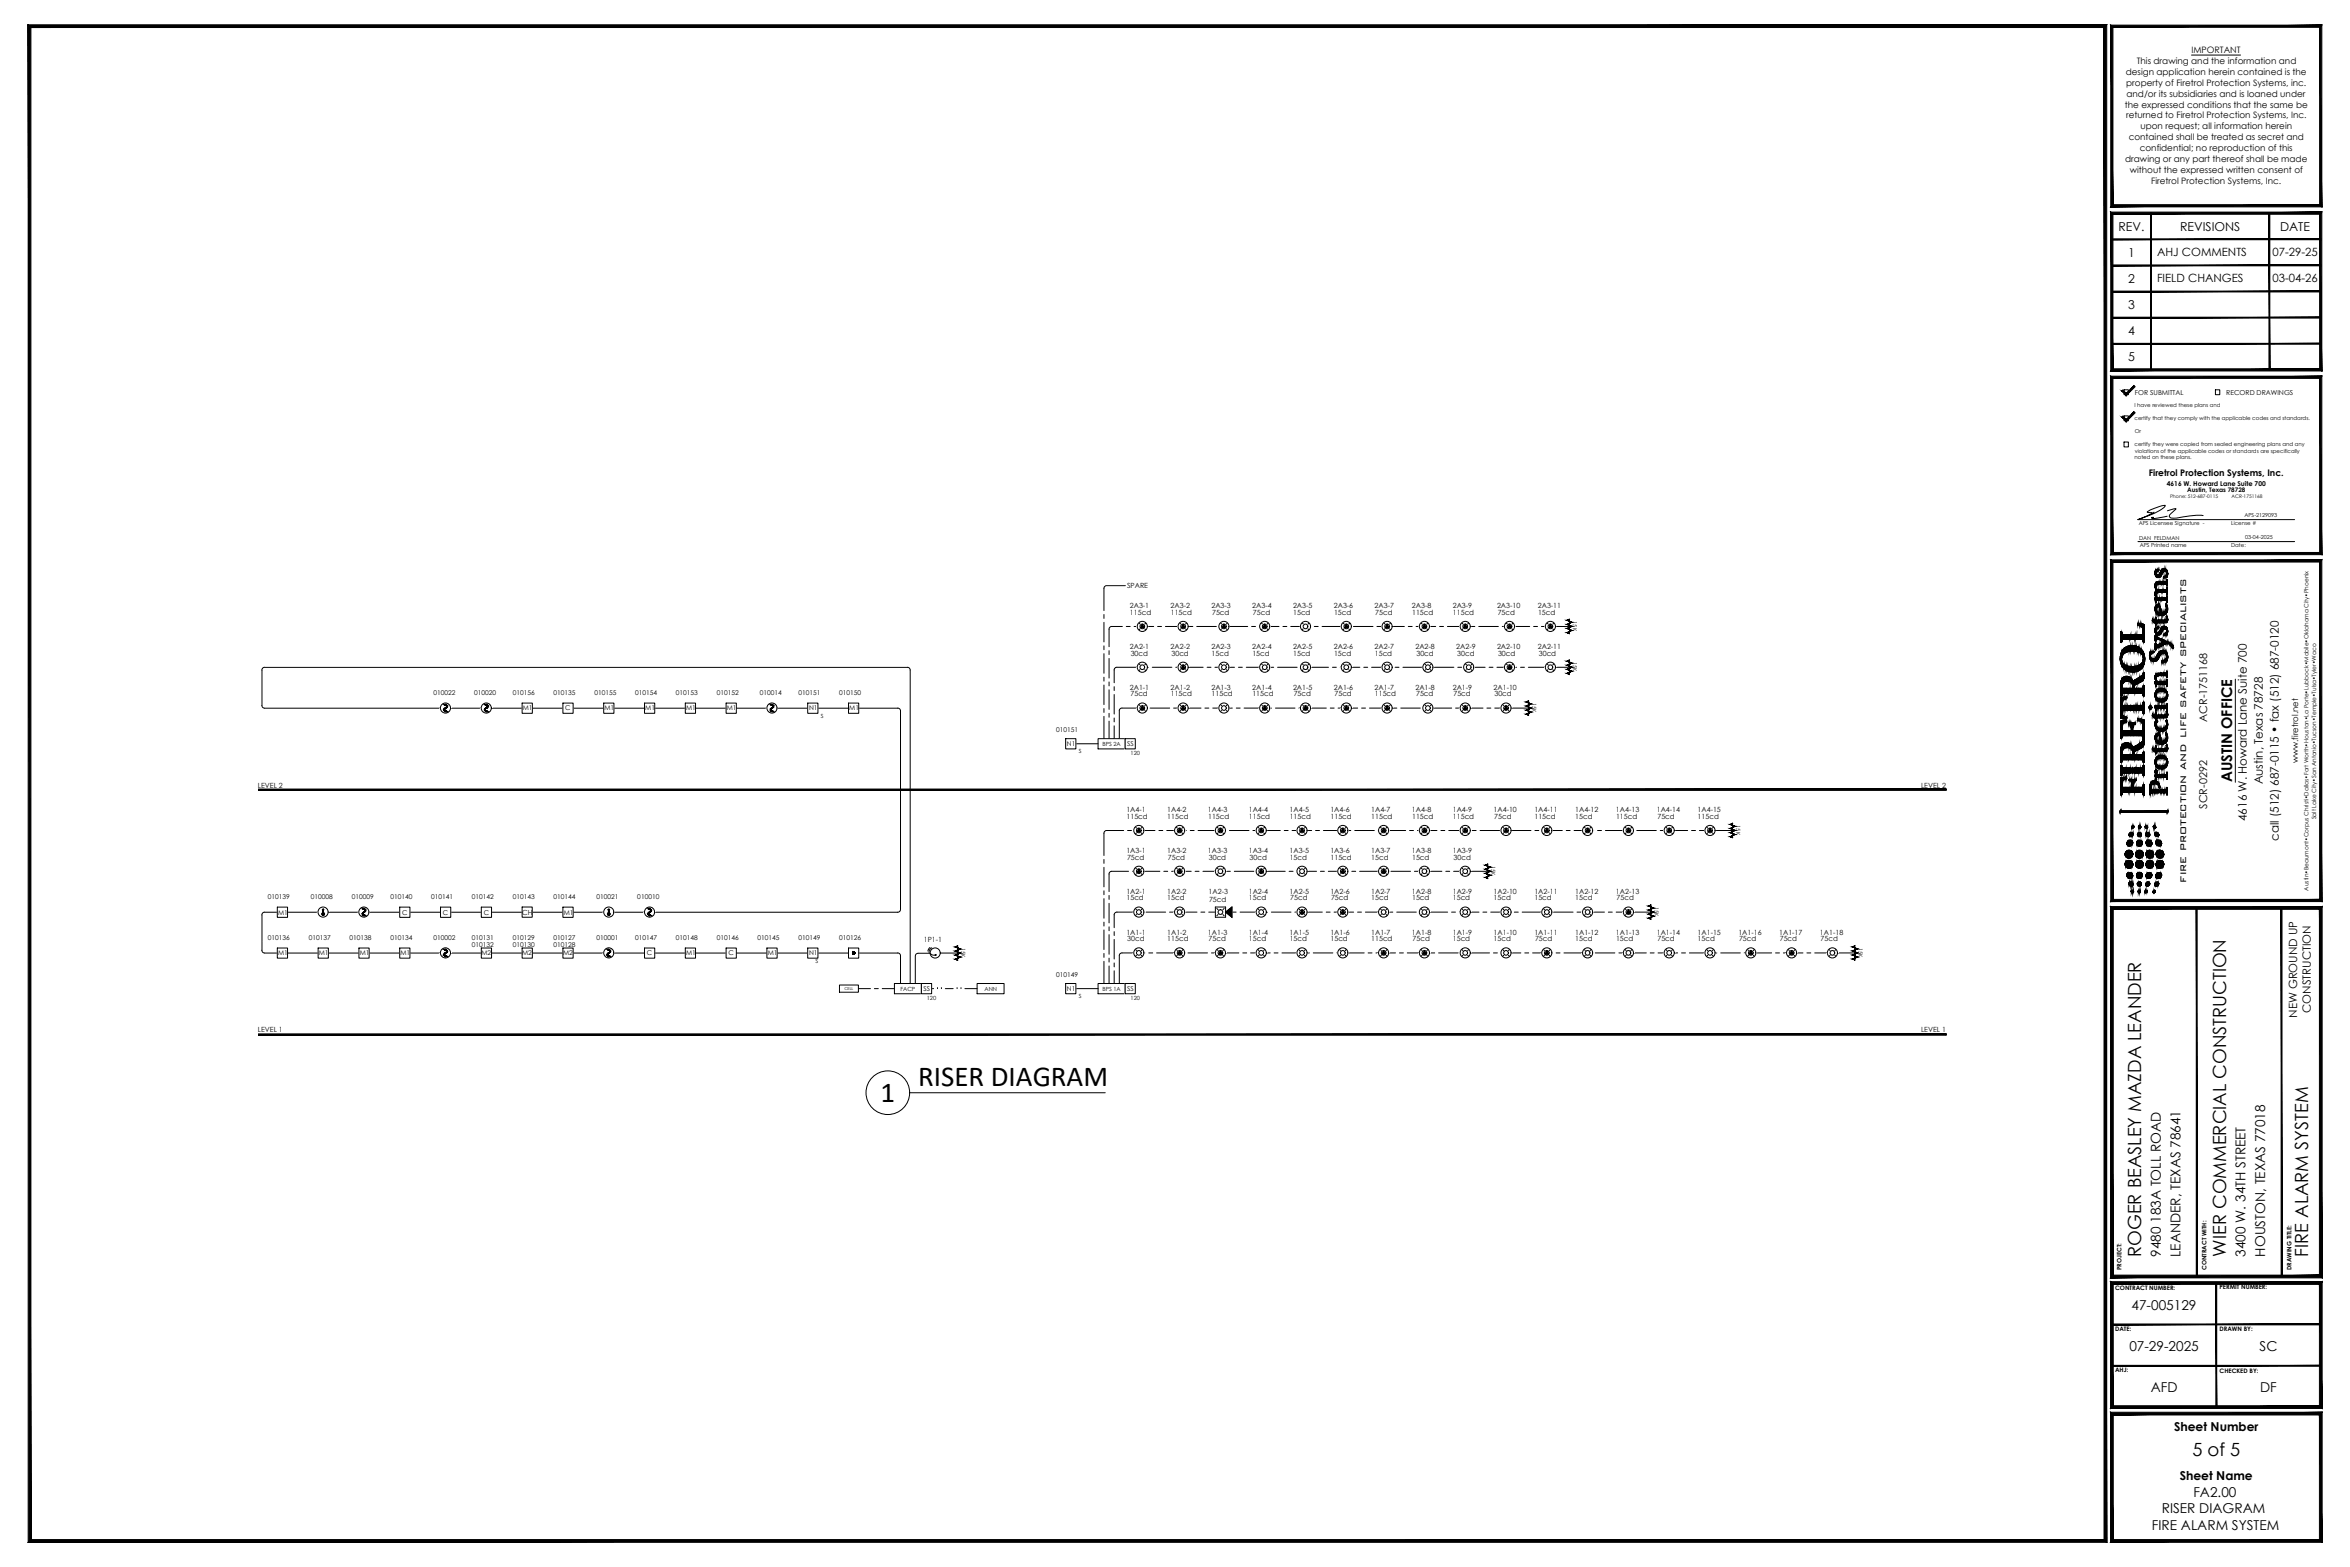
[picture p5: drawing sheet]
<svg xmlns="http://www.w3.org/2000/svg" width="914mm" height="610mm" viewBox="0 0 914 610" stroke-linecap="round" stroke-linejoin="round" font-family="sans-serif">
<defs><g id="words">
<g font-size="11.3">
<text x="357.3" y="422.7">RISER DIAGRAM</text>
<text x="342.6" y="428.7">1</text>
</g>
<g font-size="7.1">
<text x="833.2" y="489" transform="rotate(-90 833.2 489)">ROGER BEASLEY MAZDA LEANDER</text>
<text x="866.2" y="488.9" transform="rotate(-90 866.2 488.9)">WIER COMMERCIAL CONSTRUCTION</text>
<text x="898.1" y="488.9" transform="rotate(-90 898.1 488.9)">FIRE ALARM SYSTEM</text>
<text x="853.1" y="566.5">5 of 5</text>
</g>
<text font-size="5.7" x="868.5" y="304.3" transform="rotate(-90 868.5 304.3)">AUSTIN OFFICE</text>
<g font-size="5.3">
<text x="840.8" y="489" transform="rotate(-90 840.8 489)">9480 183A TOLL ROAD</text>
<text x="848.4" y="489" transform="rotate(-90 848.4 489)">LEANDER, TEXAS 78641</text>
<text x="873.8" y="488.9" transform="rotate(-90 873.8 488.9)">3400 W. 34TH STREET</text>
<text x="881.4" y="488.9" transform="rotate(-90 881.4 488.9)">HOUSTON, TEXAS 77018</text>
<text x="829.4" y="509.5">47-005129</text>
<text x="828.5" y="525.6">07-29-2025</text>
<text x="879.2" y="525.6">SC</text>
<text x="836.8" y="541.7">AFD</text>
<text x="879.4" y="541.7">DF</text>
<text x="853.4" y="582.5">FA2.00</text>
<text x="841.2" y="588.7">RISER DIAGRAM</text>
<text x="837.3" y="595.2">FIRE ALARM SYSTEM</text>
</g>
<text font-size="5.1" x="850.7" y="343.3" transform="rotate(-90 850.7 343.3)">fire protection and life safety specialists</text>
<g font-size="4.8">
<text x="824.3" y="89.7">REV.</text>
<text x="848.3" y="89.7">REVISIONS</text>
<text x="887.2" y="89.7">DATE</text>
<text x="828" y="99.9">1</text>
<text x="828" y="110.1">2</text>
<text x="828" y="120.2">3</text>
<text x="828" y="130.4">4</text>
<text x="828" y="140.5">5</text>
<text x="845.9" y="556.7">Sheet Number</text>
<text x="848.1" y="575.8">Sheet Name</text>
</g>
<g font-size="4.6">
<text x="880.5" y="305.2" transform="rotate(-90 880.5 305.2)">Austin, Texas 78728</text>
<text x="874.3" y="319.4" transform="rotate(-90 874.3 319.4)">4616 W. Howard Lane Suite 700</text>
<text x="886.7" y="327.2" transform="rotate(-90 886.7 327.2)">call (512) 687-0115 • fax (512) 687-0120</text>
</g>
<g font-size="4.4">
<text x="839.3" y="99.7">AHJ COMMENTS</text>
<text x="884.2" y="99.7">07-29-25</text>
<text x="839.3" y="109.9">FIELD CHANGES</text>
<text x="884.2" y="109.9">03-04-26</text>
<text x="893.8" y="396" transform="rotate(-90 893.8 396)">NEW GROUND UP</text>
<text x="899.2" y="394" transform="rotate(-90 899.2 394)">CONSTRUCTION</text>
</g>
<g font-size="4.2">
<text x="858.9" y="280.7" transform="rotate(-90 858.9 280.7)">ACR-1751168</text>
<text x="858.9" y="314.6" transform="rotate(-90 858.9 314.6)">SCR-0292</text>
</g>
<text font-size="3.5" x="836.1" y="185.1">Firetrol Protection Systems, Inc.</text>
<g font-size="3.4">
<text x="852.7" y="20.7">IMPORTANT</text>
<text x="827.2" y="29.1">design application herein contained is the</text>
<text x="831.4" y="24.9">This drawing and the information and</text>
<text x="827.3" y="33.4">property of Firetrol Protection Systems, inc.</text>
<text x="826.8" y="41.8">the expressed conditions that the same be</text>
<text x="827.4" y="37.6">and/or its subsidiaries and is loaned under</text>
<text x="827.3" y="46.1">returned to Firetrol Protection Systems, Inc.</text>
<text x="832.8" y="50.3">upon request; all information herein</text>
<text x="828.3" y="54.5">contained shall be treated as secret and</text>
<text x="832.6" y="58.7">confidential; no reproduction of this</text>
<text x="826.9" y="62.9">drawing or any part thereof shall be made</text>
<text x="828.7" y="67.2">without the expressed written consent of</text>
<text x="837" y="71.4">Firetrol Protection Systems, Inc.</text>
</g>
<text font-size="3.3" x="894.2" y="296.9" transform="rotate(-90 894.2 296.9)">www.firetrol.net</text>
<g font-size="2.8">
<text x="438.5" y="228.9">SPARE</text>
<text x="439.6" y="236.6">2A3-1</text>
<text x="439.7" y="239.1">115cd</text>
<text x="455.5" y="236.6">2A3-2</text>
<text x="455.5" y="239.1">115cd</text>
<text x="471.4" y="236.6">2A3-3</text>
<text x="471.6" y="239.1">75cd</text>
<text x="487.3" y="236.6">2A3-4</text>
<text x="487.5" y="239.1">75cd</text>
<text x="503.1" y="236.6">2A3-5</text>
<text x="503.2" y="239.1">15cd</text>
<text x="519" y="236.6">2A3-6</text>
<text x="519.1" y="239.1">15cd</text>
<text x="534.9" y="236.6">2A3-7</text>
<text x="535.1" y="239.1">75cd</text>
<text x="549.4" y="236.6">2A3-8</text>
<text x="549.4" y="239.1">115cd</text>
<text x="565.3" y="236.6">2A3-9</text>
<text x="565.3" y="239.1">115cd</text>
<text x="582.5" y="236.6">2A3-10</text>
<text x="582.8" y="239.1">75cd</text>
<text x="598.4" y="236.6">2A3-11</text>
<text x="598.5" y="239.1">15cd</text>
<text x="439.6" y="252.5">2A2-1</text>
<text x="440" y="255">30cd</text>
<text x="455.5" y="252.5">2A2-2</text>
<text x="455.8" y="255">30cd</text>
<text x="471.4" y="252.5">2A2-3</text>
<text x="471.4" y="255">15cd</text>
<text x="487.3" y="252.5">2A2-4</text>
<text x="487.3" y="255">15cd</text>
<text x="503.1" y="252.5">2A2-5</text>
<text x="503.2" y="255">15cd</text>
<text x="519" y="252.5">2A2-6</text>
<text x="519.1" y="255">15cd</text>
<text x="534.9" y="252.5">2A2-7</text>
<text x="535" y="255">15cd</text>
<text x="550.8" y="252.5">2A2-8</text>
<text x="551.1" y="255">30cd</text>
<text x="566.6" y="252.5">2A2-9</text>
<text x="567" y="255">30cd</text>
<text x="582.5" y="252.5">2A2-10</text>
<text x="582.9" y="255">30cd</text>
<text x="598.4" y="252.5">2A2-11</text>
<text x="598.8" y="255">30cd</text>
<text x="439.6" y="268.4">2A1-1</text>
<text x="455.5" y="268.4">2A1-2</text>
<text x="471.4" y="268.4">2A1-3</text>
<text x="487.3" y="268.4">2A1-4</text>
<text x="503.1" y="268.4">2A1-5</text>
<text x="519" y="268.4">2A1-6</text>
<text x="534.9" y="268.4">2A1-7</text>
<text x="550.8" y="268.4">2A1-8</text>
<text x="565.3" y="268.4">2A1-9</text>
<text x="581.2" y="268.4">2A1-10</text>
<text x="439.9" y="270.9">75cd</text>
<text x="455.5" y="270.9">115cd</text>
<text x="471.4" y="270.9">115cd</text>
<text x="487.3" y="270.9">115cd</text>
<text x="503.4" y="270.9">75cd</text>
<text x="519.3" y="270.9">75cd</text>
<text x="535" y="270.9">115cd</text>
<text x="551" y="270.9">75cd</text>
<text x="565.5" y="270.9">75cd</text>
<text x="581.5" y="270.9">30cd</text>
<text x="100.3" y="306.4">LEVEL 2</text>
<text x="747.5" y="306.4">LEVEL 2</text>
<text x="438.3" y="316">1A4-1</text>
<text x="454.2" y="316">1A4-2</text>
<text x="470" y="316">1A4-3</text>
<text x="485.9" y="316">1A4-4</text>
<text x="501.8" y="316">1A4-5</text>
<text x="517.7" y="316">1A4-6</text>
<text x="533.5" y="316">1A4-7</text>
<text x="549.4" y="316">1A4-8</text>
<text x="565.3" y="316">1A4-9</text>
<text x="581.2" y="316">1A4-10</text>
<text x="597" y="316">1A4-11</text>
<text x="612.9" y="316">1A4-12</text>
<text x="628.8" y="316">1A4-13</text>
<text x="644.7" y="316">1A4-14</text>
<text x="660.5" y="316">1A4-15</text>
<text x="438.3" y="318.5">115cd</text>
<text x="454.2" y="318.5">115cd</text>
<text x="470.1" y="318.5">115cd</text>
<text x="485.9" y="318.5">115cd</text>
<text x="501.8" y="318.5">115cd</text>
<text x="517.7" y="318.5">115cd</text>
<text x="533.6" y="318.5">115cd</text>
<text x="549.4" y="318.5">115cd</text>
<text x="565.3" y="318.5">115cd</text>
<text x="581.4" y="318.5">75cd</text>
<text x="597.1" y="318.5">115cd</text>
<text x="612.9" y="318.5">15cd</text>
<text x="628.8" y="318.5">115cd</text>
<text x="644.9" y="318.5">75cd</text>
<text x="660.6" y="318.5">115cd</text>
<text x="438.3" y="331.9">1A3-1</text>
<text x="438.5" y="334.4">75cd</text>
<text x="454.2" y="331.9">1A3-2</text>
<text x="454.4" y="334.4">75cd</text>
<text x="470" y="331.9">1A3-3</text>
<text x="470.4" y="334.4">30cd</text>
<text x="485.9" y="331.9">1A3-4</text>
<text x="486.2" y="334.4">30cd</text>
<text x="501.8" y="331.9">1A3-5</text>
<text x="501.8" y="334.4">15cd</text>
<text x="517.7" y="331.9">1A3-6</text>
<text x="517.7" y="334.4">115cd</text>
<text x="533.5" y="331.9">1A3-7</text>
<text x="533.6" y="334.4">15cd</text>
<text x="549.4" y="331.9">1A3-8</text>
<text x="549.4" y="334.4">15cd</text>
<text x="565.3" y="331.9">1A3-9</text>
<text x="565.6" y="334.4">30cd</text>
<text x="438.3" y="347.8">1A2-1</text>
<text x="454.2" y="347.8">1A2-2</text>
<text x="470.3" y="347.8">1A2-3</text>
<text x="485.9" y="347.8">1A2-4</text>
<text x="501.8" y="347.8">1A2-5</text>
<text x="517.7" y="347.8">1A2-6</text>
<text x="533.5" y="347.8">1A2-7</text>
<text x="549.4" y="347.8">1A2-8</text>
<text x="565.3" y="347.8">1A2-9</text>
<text x="581.2" y="347.8">1A2-10</text>
<text x="597" y="347.8">1A2-11</text>
<text x="612.9" y="347.8">1A2-12</text>
<text x="628.8" y="347.8">1A2-13</text>
<text x="438.3" y="350.3">15cd</text>
<text x="454.2" y="350.3">15cd</text>
<text x="470.5" y="350.8">75cd</text>
<text x="485.9" y="350.3">15cd</text>
<text x="502" y="350.3">75cd</text>
<text x="517.9" y="350.3">75cd</text>
<text x="533.6" y="350.3">15cd</text>
<text x="549.4" y="350.3">15cd</text>
<text x="565.3" y="350.3">15cd</text>
<text x="581.2" y="350.3">15cd</text>
<text x="597.1" y="350.3">15cd</text>
<text x="612.9" y="350.3">15cd</text>
<text x="629" y="350.3">75cd</text>
<text x="438.3" y="363.6">1A1-1</text>
<text x="454.2" y="363.6">1A1-2</text>
<text x="470" y="363.6">1A1-3</text>
<text x="485.9" y="363.6">1A1-4</text>
<text x="501.8" y="363.6">1A1-5</text>
<text x="517.7" y="363.6">1A1-6</text>
<text x="533.5" y="363.6">1A1-7</text>
<text x="549.4" y="363.6">1A1-8</text>
<text x="565.3" y="363.6">1A1-9</text>
<text x="581.2" y="363.6">1A1-10</text>
<text x="597" y="363.6">1A1-11</text>
<text x="612.9" y="363.6">1A1-12</text>
<text x="628.8" y="363.6">1A1-13</text>
<text x="644.7" y="363.6">1A1-14</text>
<text x="660.5" y="363.6">1A1-15</text>
<text x="676.4" y="363.6">1A1-16</text>
<text x="692.3" y="363.6">1A1-17</text>
<text x="708.2" y="363.6">1A1-18</text>
<text x="359.5" y="366.3">1P1-1</text>
<text x="438.6" y="366.1">30cd</text>
<text x="454.2" y="366.1">115cd</text>
<text x="470.3" y="366.1">75cd</text>
<text x="485.9" y="366.1">15cd</text>
<text x="501.8" y="366.1">15cd</text>
<text x="517.7" y="366.1">15cd</text>
<text x="533.6" y="366.1">115cd</text>
<text x="549.7" y="366.1">75cd</text>
<text x="565.3" y="366.1">15cd</text>
<text x="581.2" y="366.1">15cd</text>
<text x="597.3" y="366.1">75cd</text>
<text x="612.9" y="366.1">15cd</text>
<text x="628.8" y="366.1">15cd</text>
<text x="644.9" y="366.1">75cd</text>
<text x="660.6" y="366.1">15cd</text>
<text x="676.7" y="366.1">75cd</text>
<text x="692.5" y="366.1">75cd</text>
<text x="708.4" y="366.1">75cd</text>
<text x="100.3" y="401.6">LEVEL 1</text>
<text x="747.5" y="401.6">LEVEL 1</text>
</g>
<g font-size="2.7">
<text x="830.7" y="153.5">FOR SUBMITTAL</text>
<text x="866.3" y="153.5">RECORD DRAWINGS</text>
<text x="203.1" y="355.8">CH</text>
</g>
<g font-size="2.6">
<text x="843.2" y="188.9">4616 W. Howard Lane Suite 700</text>
<text x="168.6" y="270.4">010022</text>
<text x="184.5" y="270.4">010020</text>
<text x="199.5" y="270.4">010156</text>
<text x="215.4" y="270.4">010135</text>
<text x="231.3" y="270.4">010155</text>
<text x="247.1" y="270.4">010154</text>
<text x="263" y="270.4">010153</text>
<text x="278.9" y="270.4">010152</text>
<text x="295.6" y="270.4">010014</text>
<text x="310.6" y="270.4">010151</text>
<text x="326.5" y="270.4">010150</text>
<text x="203.5" y="276.4">M1</text>
<text x="220" y="276.4">C</text>
<text x="235.2" y="276.4">M1</text>
<text x="251.1" y="276.4">M1</text>
<text x="267" y="276.4">M1</text>
<text x="282.8" y="276.4">M1</text>
<text x="314.8" y="276.4">N1</text>
<text x="330.5" y="276.4">M1</text>
<text x="411" y="284.7">010151</text>
<text x="415.2" y="290.2">N1</text>
<text x="438.6" y="290.2">SS</text>
<text x="104.3" y="349.8">010139</text>
<text x="121" y="349.8">010008</text>
<text x="136.9" y="349.8">010009</text>
<text x="151.9" y="349.8">010140</text>
<text x="167.8" y="349.8">010141</text>
<text x="183.6" y="349.8">010142</text>
<text x="199.5" y="349.8">010143</text>
<text x="215.4" y="349.8">010144</text>
<text x="232.1" y="349.8">010021</text>
<text x="248" y="349.8">010010</text>
<text x="108.2" y="355.8">M1</text>
<text x="156.5" y="355.8">C</text>
<text x="172.3" y="355.8">C</text>
<text x="188.2" y="355.8">C</text>
<text x="219.3" y="355.8">M1</text>
<text x="104.3" y="365.6">010136</text>
<text x="120.1" y="365.6">010137</text>
<text x="136" y="365.6">010138</text>
<text x="151.9" y="365.6">010134</text>
<text x="168.6" y="365.7">010002</text>
<text x="183.6" y="365.6">010131</text>
<text x="199.5" y="365.6">010129</text>
<text x="215.4" y="365.6">010127</text>
<text x="232.1" y="365.7">010001</text>
<text x="247.1" y="365.6">010147</text>
<text x="263" y="365.6">010148</text>
<text x="278.9" y="365.6">010146</text>
<text x="294.8" y="365.6">010145</text>
<text x="310.6" y="365.6">010149</text>
<text x="326.5" y="365.6">010126</text>
<text x="108.2" y="371.6">M1</text>
<text x="124.1" y="371.6">M1</text>
<text x="140" y="371.6">M1</text>
<text x="155.8" y="371.6">M1</text>
<text x="183.6" y="368.3">010132</text>
<text x="187.3" y="371.6">M2</text>
<text x="199.5" y="368.3">010130</text>
<text x="203.2" y="371.6">M2</text>
<text x="215.4" y="368.3">010128</text>
<text x="219.1" y="371.6">M2</text>
<text x="251.7" y="371.6">C</text>
<text x="267" y="371.6">M1</text>
<text x="283.5" y="371.6">C</text>
<text x="298.7" y="371.6">M1</text>
<text x="314.8" y="371.6">N1</text>
<text x="411" y="380">010149</text>
<text x="359.3" y="385.4">SS</text>
<text x="415.2" y="385.4">N1</text>
<text x="438.6" y="385.4">SS</text>
</g>
<g font-size="2.4">
<text x="851.1" y="191.3">Austin, Texas 78728</text>
<text x="825.5" y="494.1" transform="rotate(-90 825.5 494.1)">PROJECT:</text>
<text x="858.6" y="494.1" transform="rotate(-90 858.6 494.1)">CONTRACT WITH:</text>
<text x="891.6" y="494.1" transform="rotate(-90 891.6 494.1)">DRAWING TITLE:</text>
<text x="823" y="501.7">CONTRACT NUMBER:</text>
<text x="863.6" y="501.5">PERMIT NUMBER:</text>
<text x="823" y="517.8">DATE:</text>
<text x="863.6" y="517.8">DRAWN BY:</text>
<text x="823" y="533.9">AHJ:</text>
<text x="863.6" y="534.2">CHECKED BY:</text>
</g>
<g font-size="2.3">
<text x="901.2" y="318.8" transform="rotate(-90 901.2 318.8)">Salt Lake City•San Antonio•Tucson•Temple•Tulsa•Tyler•Waco</text>
<text x="898.2" y="346.5" transform="rotate(-90 898.2 346.5)">Austin•Beaumont•Corpus Christi•Dallas•Fort Worth•Houston•La Porte•Lubbock•Mobile•Oklahoma City•Phoenix</text>
</g>
<g font-size="2.2">
<text x="612" y="241.7" transform="rotate(90 612 241.7)">15K</text>
<text x="612" y="257.6" transform="rotate(90 612 257.6)">15K</text>
<text x="596.1" y="273.4" transform="rotate(90 596.1 273.4)">15K</text>
<text x="319.4" y="279.3">S</text>
<text x="419.7" y="293.1">S</text>
<text x="429" y="290.2">BPS 2A</text>
<text x="439.9" y="293.6">120</text>
<text x="675.5" y="321.1" transform="rotate(90 675.5 321.1)">15K</text>
<text x="580.3" y="336.9" transform="rotate(90 580.3 336.9)">15K</text>
<text x="643.8" y="352.8" transform="rotate(90 643.8 352.8)">15K</text>
<text x="374" y="368.8" transform="rotate(90 374 368.8)">15K</text>
<text x="723.1" y="368.7" transform="rotate(90 723.1 368.7)">15K</text>
<text x="317.3" y="374.7">S</text>
<text x="350.4" y="385.4">FACP</text>
<text x="360.6" y="388.9">120</text>
<text x="383.1" y="385.4">ANN</text>
<text x="419.7" y="388.4">S</text>
<text x="429" y="385.4">BPS 1A</text>
<text x="439.9" y="388.9">120</text>
</g>
<g font-size="2.1">
<text x="830.5" y="158.3">I have reviewed these plans and</text>
<text x="830.6" y="163.4">certify that they comply with the applicable codes and standards.</text>
<text x="830.6" y="173.6">certify they were copied from sealed engineering plans and any</text>
<text x="830.7" y="168.6">Or</text>
<text x="830.5" y="178.7">noted on these plans.</text>
<text x="830.6" y="176.1">violations of the applicable codes or standards are specifically</text>
<text x="873.3" y="201">APS-2129093</text>
<text x="832.2" y="204.1">APS Licensee Signature -</text>
<text x="832.3" y="209.9">DAN FELDMAN</text>
<text x="868.2" y="204.2">License #</text>
<text x="873.6" y="209.5">03-04-2025</text>
<text x="832.6" y="212.8">APS Printed name</text>
<text x="868.2" y="212.8">Date:</text>
</g>
<g font-size="1.9">
<text x="844.4" y="193.7">Phone: 512-687-0115</text>
<text x="868.3" y="193.7">ACR-1751168</text>
</g>
<text font-size="1.5" x="328.5" y="385.1">CELL</text>
</g></defs>
<path d="M101.9 260.7l.4-.9 .7-.2h250.4l.6 .4 .2 .7v121.9M101.9 274.4l.4 .9 .7 .2h246.3l.7 .2 .4 .8v77.3l-.2 .6-.5 .4-246.7 .1-.7 .1-.4 .9M101.9 260.7v13.7M101.9 355.9v13.8M101.9 369.7l.4 .8 .7 .3h246.7l.5 .4 .2 .6v10.8" fill="none" stroke="#000" stroke-width=".39"/>
<g fill="none" stroke="#000" stroke-width=".39">
<path d="M429.6 239.1v1.5M437.9 227.8h-7.5l-.7 .5-.1 9.2M429.6 242.1v7.6M429.6 251.2v1.6M429.6 254.3v7.6M431.5 253.1v1.5M431.5 256.2v7.6M436.7 243.7h-4.3l-.7 .5-.2 7.4M438.2 243.7h1.6M441.3 243.7h7.6M443.8 259.6l-9.8 .1-.5 .7v5.2M445.3 259.6h1.5"/>
<path d="M448.4 259.6h7.6M450.4 243.7h1.6M453.5 243.7h7.6M457.5 259.6h1.5M460.5 259.6h7.7M462.6 243.7h1.5M465.7 243.7h7.6M469.7 259.6h1.5M472.7 259.6h7.7M474.8 243.7h1.5M477.9 243.7h7.6M481.9 259.6h1.5"/>
<path d="M484.9 259.6h7.6M487 243.7h1.5M490.1 243.7h7.6M494.1 259.6h1.5M497.1 259.6h7.6M499.2 243.7h1.5M502.2 243.7h7.7M506.3 259.6h1.5M509.3 259.6h7.6M511.4 243.7h1.5M514.4 243.7h7.7M518.5 259.6h1.5"/>
<path d="M521.5 259.6h7.6M523.6 243.7h1.5M526.6 243.7h7.6M530.6 259.6h1.6M533.7 259.6h7.6M535.8 243.7h1.5M538.8 243.7h7.6M542.8 259.6h1.6M545.9 259.6h7.6M548 243.7h1.5M551 243.7h7.6M555 259.6h1.6"/>
<path d="M558.1 259.6h7.6M560.2 243.7h1.5M563.2 243.7h7.6M567.2 259.6h1.5M570.3 259.6h7.6M572.3 243.7h1.6M575.4 243.7h7.6M579.4 259.6h1.5M582.5 259.6h7.6M584.5 243.7h1.6M587.6 243.7h7.6M591.7 259.6h1.5"/>
<path d="M594.7 259.6h9.2M596.7 243.7h1.6M599.8 243.7h4.1M429.6 263.4v1.6M429.6 266.5v7.6M429.6 275.6v1.6M429.6 278.7v8.7M431.5 265.3v1.5M431.5 268.4v7.6M431.5 277.5v1.5M433.5 267.1v1.5M433.5 270.2v7.6"/>
<path d="M433.5 279.3v1.5M442.9 275.5h-6.5l-.7 .5-.2 11.4M444.5 275.5h1.5M447.5 275.5h7.6M456.6 275.5h1.6M459.7 275.5h7.6M468.8 275.5h1.6M471.9 275.5h7.6M481 275.5h1.6M484.1 275.5h7.6M493.2 275.5h1.5M496.3 275.5h7.6"/>
<path d="M505.4 275.5h1.5M508.5 275.5h7.6M517.6 275.5h1.5M520.7 275.5h7.6M529.8 275.5h1.5M532.8 275.5h7.7M542 275.5h1.5M545 275.5h7.7M554.2 275.5h1.5M557.2 275.5h7.7M566.4 275.5h1.5M569.4 275.5h7.6"/>
<path d="M578.6 275.5h1.5M581.6 275.5h6.4M418.6 289.3h8.7M431.5 280.5v6.9M433.5 282.4v5M429.6 334.3v1.6M429.6 337.4v7.6M437.2 323.1h-6.8l-.7 .5-.1 9.2M438.7 323.1h1.6M439.1 339h-6.7l-.7 .5-.2 7.3M440.6 339h1.6M441.8 323.1h7.6"/>
<path d="M443.7 339h7.6M450.9 323.1h1.6M452.8 339h1.6M454 323.1h7.6M455.9 339h7.6M463.1 323.1h1.6M465 339h1.6M466.2 323.1h7.6M468.1 339h7.6M475.3 323.1h1.5M477.2 339h1.5M478.4 323.1h7.6"/>
<path d="M480.3 339h7.6M487.5 323.1h1.5M489.4 339h1.5M490.6 323.1h7.6M492.5 339h7.6M499.7 323.1h1.5M501.6 339h1.5M502.8 323.1h7.6M504.7 339h7.6M511.9 323.1h1.5M513.8 339h1.5M514.9 323.1h7.7"/>
<path d="M516.8 339h7.7M524.1 323.1h1.5M526 339h1.5M527.1 323.1h7.7M529 339h7.7M536.3 323.1h1.5M538.2 339h1.5M539.3 323.1h7.6M541.2 339h7.7M548.5 323.1h1.5M550.4 339h1.5M551.5 323.1h7.6"/>
<path d="M553.4 339h7.6M560.7 323.1h1.5M562.6 339h1.5M563.7 323.1h7.6M565.6 339h6.5M572.9 323.1h1.5M575.9 323.1h7.6M585 323.1h1.6M588.1 323.1h7.6M597.2 323.1h1.6M600.3 323.1h7.6M609.4 323.1h1.6"/>
<path d="M612.5 323.1h7.6M621.6 323.1h1.5M624.7 323.1h7.6M633.8 323.1h1.5M636.9 323.1h7.6M646 323.1h1.5M649.1 323.1h7.6M658.2 323.1h1.5M661.2 323.1h6.7M429.6 346.5v1.6M429.6 349.6v7.6M429.6 358.7v1.6"/>
<path d="M431.5 348.4v1.5M431.5 351.4v7.6M441.4 354.8l-7.4 .2-.5 .7v5.2M442.9 354.8h1.5M445.9 354.8h7.7M455.1 354.8h1.5M458.1 354.8h7.7M467.3 354.8h1.5M470.3 354.8h7.6M479.5 354.8h1.5M482.5 354.8h7.6M491.7 354.8h1.5"/>
<path d="M494.7 354.8h7.6M503.9 354.8h1.5M506.9 354.8h7.6M516 354.8h1.6M519.1 354.8h7.6M528.2 354.8h1.6M531.3 354.8h7.6M540.4 354.8h1.6M543.5 354.8h7.6M552.6 354.8h1.5M555.7 354.8h7.6M564.8 354.8h1.5"/>
<path d="M567.9 354.8h7.6M577 354.8h1.5M580.1 354.8h7.6M589.2 354.8h1.6M592.3 354.8h7.6M601.4 354.8h1.6M604.5 354.8h7.6M613.6 354.8h1.5M616.7 354.8h7.6M625.8 354.8h1.5M628.9 354.8h6.7M361.9 370.8h-4.7l-.7 .3-.3 .5v11"/>
<path d="M429.6 361.8v7.6M429.6 370.9v1.5M429.6 374v8.6M431.5 360.6v1.5M431.5 363.6v7.6M431.5 372.7v1.6M431.5 375.8v6.8M433.5 362.4v1.5M433.5 365.5v7.6M433.5 374.6v1.5M433.5 377.7v4.9M445.5 370.7h-9.1l-.7 .4-.2 .5v11"/>
<path d="M447 370.7h1.5M450 370.7h7.7M459.2 370.7h1.5M462.2 370.7h7.7M471.4 370.7h1.5M474.4 370.7h7.6M483.6 370.7h1.5M486.6 370.7h7.6M495.8 370.7h1.5M498.8 370.7h7.6M508 370.7h1.5M511 370.7h7.6"/>
<path d="M520.1 370.7h1.6M523.2 370.7h7.6M532.3 370.7h1.6M535.4 370.7h7.6M544.5 370.7h1.6M547.6 370.7h7.6M556.7 370.7h1.5M559.8 370.7h7.6M568.9 370.7h1.5M572 370.7h7.6M581.1 370.7h1.5M584.2 370.7h7.6"/>
<path d="M593.3 370.7h1.5M596.3 370.7h7.7M605.5 370.7h1.5M608.5 370.7h7.7M617.7 370.7h1.5M620.7 370.7h7.7M629.9 370.7h1.5M633 370.7h7.6M642.1 370.7h1.5M645.2 370.7h7.6M654.3 370.7h1.5M657.4 370.7h7.6"/>
<path d="M666.5 370.7h1.5M669.5 370.7h7.7M678.7 370.7h1.5M681.7 370.7h7.7M690.9 370.7h1.5M693.9 370.7h7.6M703.1 370.7h1.5M706.1 370.7h8.9M334 384.6h4.7M340.2 384.6h1.6M343.3 384.6h4.7M418.6 384.6h8.7"/>
</g>
<g fill="none" stroke="#fff" stroke-width=".39">
<path d="M449.3 234.3h-9.6l9.6 5.6M465.2 234.3h-9.7l9.7 5.6M481.1 234.3h-9.7l9.7 5.6M497 234.3h-9.7l9.7 5.6M512.8 234.3h-9.6l9.6 5.6M528.7 234.3h-9.7l9.7 5.6M544.6 234.3h-9.7l9.7 5.6M559.1 234.3h-9.7l9.7 5.6M575 234.3h-9.7l9.7 5.6M592.2 234.3h-9.7l9.7 5.6M608.1 234.3h-9.6l9.6 5.6M444.5 241.7l-1.4 .6"/>
<path d="M444.5 257.6l-1.4 .6M449.3 250.2h-9.6l9.6 5.5M460.4 257.6l-1.4 .6M460.4 241.7l-1.4 .6M465.2 250.2h-9.7l9.7 5.5M476.3 241.7l-1.4 .6M476.3 257.6l-1.4 .6M481.1 250.2h-9.7l9.7 5.5M492.1 241.7l-1.4 .6M492.1 257.6l-1.4 .6M497 250.2h-9.7l9.7 5.5M508 241.7l-1.4 .6"/>
<path d="M508 257.6l-1.4 .6M512.8 250.2h-9.6l9.6 5.5M523.9 241.7l-1.4 .6M523.9 257.6l-1.4 .6M528.7 250.2h-9.7l9.7 5.5M539.8 241.7l-1.4 .6M539.8 257.6l-1.4 .6M544.6 250.2h-9.7l9.7 5.5M554.3 241.7l-1.4 .6M555.6 257.6l-1.4 .6M560.5 250.2h-9.7l9.7 5.5M570.1 241.7l-1.4 .6"/>
<path d="M571.5 257.6l-1.4 .6M576.3 250.2h-9.6l9.6 5.5M587.4 241.7l-1.4 .6M587.4 257.6l-1.4 .6M592.2 250.2h-9.7l9.7 5.5M603.3 241.7l-1.4 .6M603.3 257.6l-1.4 .6M608.1 250.2h-9.6l9.6 5.5M173.4 273.5l-1.4 .6M180.3 270.9h-12M189.3 273.5l-1.5 .6M196.2 270.9h-12"/>
<path d="M199.1 271h12M215 271h12M230.8 271h12.1M246.7 271h12.1M262.6 271h12.1M278.5 271h12M300.4 273.5l-1.4 .6M307.3 270.9h-12M310.3 271h12M326.1 271h12.1M444.5 273.5l-1.4 .6M449.3 266.1h-9.6l9.6 5.6"/>
<path d="M460.4 273.5l-1.4 .6M465.2 266.1h-9.7l9.7 5.6M476.3 273.5l-1.4 .6M481.1 266.1h-9.7l9.7 5.6M492.1 273.5l-1.4 .6M497 266.1h-9.7l9.7 5.6M508 273.5l-1.4 .6M512.8 266.1h-9.6l9.6 5.6M523.9 273.5l-1.4 .6M528.7 266.1h-9.7l9.7 5.6M539.8 273.5l-1.4 .6M544.6 266.1h-9.7l9.7 5.6"/>
<path d="M555.6 273.5l-1.4 .6M560.5 266.1h-9.7l9.7 5.6M570.1 273.5l-1.4 .6M575 266.1h-9.7l9.7 5.6M586 273.5l-1.4 .6M590.8 266.1h-9.6l9.6 5.6M410.6 285.3h12.1M427.3 287.4v3.9M448 313.7h-9.7l9.7 5.6M463.8 313.7h-9.6l9.6 5.6M479.7 313.7h-9.6l9.6 5.6M495.6 313.7h-9.7l9.7 5.6"/>
<path d="M511.5 313.7h-9.7l9.7 5.6M527.3 313.7h-9.6l9.6 5.6M543.2 313.7h-9.6l9.6 5.6M559.1 313.7h-9.7l9.7 5.6M575 313.7h-9.7l9.7 5.6M590.8 313.7h-9.6l9.6 5.6M606.7 313.7h-9.6l9.6 5.6M622.6 313.7h-9.7l9.7 5.6M638.5 313.7h-9.7l9.7 5.6M654.3 313.7h-9.6l9.6 5.6M670.2 313.7h-9.6l9.6 5.6M443.1 337l-1.4 .6"/>
<path d="M443.1 321.1l-1.4 .6M448 329.6h-9.7l9.7 5.6M459 337l-1.4 .6M459 321.1l-1.4 .6M463.8 329.6h-9.6l9.6 5.6M474.9 337l-1.4 .6M474.9 321.1l-1.4 .6M479.7 329.6h-9.6l9.6 5.6M490.8 337l-1.4 .6M490.8 321.1l-1.4 .6M495.6 329.6h-9.7l9.7 5.6M506.6 337l-1.4 .6"/>
<path d="M506.6 321.1l-1.4 .6M511.5 329.6h-9.7l9.7 5.6M522.5 337l-1.4 .6M522.5 321.1l-1.4 .6M527.3 329.6h-9.6l9.6 5.6M538.4 337l-1.4 .6M538.4 321.1l-1.4 .6M543.2 329.6h-9.6l9.6 5.6M554.3 337l-1.4 .6M554.3 321.1l-1.4 .6M559.1 329.6h-9.7l9.7 5.6M570.1 337l-1.4 .6"/>
<path d="M570.1 321.1l-1.4 .6M575 329.6h-9.7l9.7 5.6M586 321.1l-1.4 .6M601.9 321.1l-1.4 .6M617.8 321.1l-1.4 .6M633.6 321.1l-1.4 .6M649.5 321.1l-1.4 .6M665.4 321.1l-1.4 .6M103.8 350.4h12.1M125.7 352.8l-1.4 .6M132.6 350.3h-11.9M141.6 352.8l-1.4 .6"/>
<path d="M148.5 350.3h-12M151.5 350.4h12M167.3 350.4h12.1M183.2 350.4h12M199.1 350.4h12M215 350.4h12M236.9 352.8l-1.4 .6M243.8 350.3h-12M252.8 352.8l-1.4 .6M259.7 350.3h-12M443.1 352.8l-1.4 .6M448 345.4h-9.7l9.7 5.6"/>
<path d="M459 352.8l-1.4 .6M463.8 345.4h-9.6l9.6 5.6M470.3 345.3h9.7M472.9 356.8h4M490.8 352.8l-1.4 .6M495.6 345.4h-9.7l9.7 5.6M506.6 352.8l-1.4 .6M511.5 345.4h-9.7l9.7 5.6M522.5 352.8l-1.4 .6M527.3 345.4h-9.6l9.6 5.6M538.4 352.8l-1.4 .6M543.2 345.4h-9.6l9.6 5.6"/>
<path d="M554.3 352.8l-1.4 .6M559.1 345.4h-9.7l9.7 5.6M570.1 352.8l-1.4 .6M575 345.4h-9.7l9.7 5.6M586 352.8l-1.4 .6M590.8 345.4h-9.6l9.6 5.6M601.9 352.8l-1.4 .6M606.7 345.4h-9.6l9.6 5.6M617.8 352.8l-1.4 .6M622.6 345.4h-9.7l9.7 5.6M633.6 352.8l-1.4 .6M638.5 345.4h-9.7l9.7 5.6"/>
<path d="M103.8 366.2h12.1M119.7 366.2h12M135.6 366.2h12M151.5 366.2h12M173.4 368.7l-1.4 .6M180.3 366.1l-12 .1M183.2 366.2h12M183.2 368.9h12M199.1 366.2h12M199.1 368.9h12M215 366.2h12M215 368.9h12"/>
<path d="M236.9 368.7l-1.4 .6M243.8 366.1l-12 .1M246.7 366.2h12.1M262.6 366.2h12.1M278.5 366.2h12M294.4 366.2h12M310.3 366.2h12M326.1 366.2h12.1M443.1 368.7l-1.4 .6M448 361.3h-9.7l9.7 5.6M459 368.7l-1.4 .6M463.8 361.3h-9.6l9.6 5.6"/>
<path d="M474.9 368.7l-1.4 .6M479.7 361.3h-9.6l9.6 5.6M490.8 368.7l-1.4 .6M495.6 361.3h-9.7l9.7 5.6M506.6 368.7l-1.4 .6M511.5 361.3h-9.7l9.7 5.6M522.5 368.7l-1.4 .6M527.3 361.3h-9.6l9.6 5.6M538.4 368.7l-1.4 .6M543.2 361.3h-9.6l9.6 5.6M554.3 368.7l-1.4 .6M559.1 361.3h-9.7l9.7 5.6"/>
<path d="M570.1 368.7l-1.4 .6M575 361.3h-9.7l9.7 5.6M586 368.7l-1.4 .6M590.8 361.3h-9.6l9.6 5.6M601.9 368.7l-1.4 .6M606.7 361.3h-9.6l9.6 5.6M617.8 368.7l-1.4 .6M622.6 361.3h-9.7l9.7 5.6M633.6 368.7l-1.4 .6M638.5 361.3h-9.7l9.7 5.6M649.5 368.7l-1.4 .6M654.3 361.3h-9.6l9.6 5.6"/>
<path d="M665.4 368.7l-1.4 .6M670.2 361.3h-9.6l9.6 5.6M681.3 368.7l-1.4 .6M686.1 361.3h-9.7l9.7 5.6M697.1 368.7l-1.4 .6M702 361.3h-9.7l9.7 5.6M713 368.7l-1.4 .6M717.8 361.3h-9.6l9.6 5.6M326.6 383.2v2.8M348 382.6v4M380.2 382.6v4M410.6 380.6h12.1"/>
<path d="M427.3 382.6v4"/>
</g>
<g fill="#fff" stroke="#fff" stroke-width=".39">
<path d="M438.3 361.3h9.7v5.6z"/>
<path d="M438.3 361.3l9.7 5.6h-9.7z"/>
<path d="M581.2 361.3h9.6v5.6z"/>
<path d="M581.2 361.3l9.6 5.6h-9.6z"/>
<path d="M501.8 361.3h9.7v5.6z"/>
<path d="M501.8 361.3l9.7 5.6h-9.7z"/>
<path d="M597.1 361.3h9.6v5.6z"/>
<path d="M597.1 361.3l9.6 5.6h-9.6z"/>
<path d="M644.7 361.3h9.6v5.6z"/>
<path d="M644.7 361.3l9.6 5.6h-9.6z"/>
<path d="M708.2 361.3h9.6v5.6z"/>
<path d="M708.2 361.3l9.6 5.6h-9.6z"/>
<path d="M692.3 361.3h9.7v5.6z"/>
<path d="M692.3 361.3l9.7 5.6h-9.7z"/>
<path d="M533.6 329.6h9.6v5.6z"/>
<path d="M533.6 329.6l9.6 5.6h-9.6z"/>
<path d="M676.4 361.3h9.7v5.6z"/>
<path d="M676.4 361.3l9.7 5.6h-9.7z"/>
<path d="M485.9 329.6h9.7v5.6z"/>
<path d="M485.9 329.6l9.7 5.6h-9.7z"/>
<path d="M549.4 234.3h9.7v5.6z"/>
<path d="M549.4 234.3l9.7 5.6h-9.7z"/>
<path d="M454.2 329.6h9.6v5.6z"/>
<path d="M454.2 329.6l9.6 5.6h-9.6z"/>
<path d="M470.1 329.6h9.6v5.6z"/>
<path d="M470.1 329.6l9.6 5.6h-9.6z"/>
<path d="M438.3 329.6h9.7v5.6z"/>
<path d="M438.3 329.6l9.7 5.6h-9.7z"/>
<path d="M565.3 266.1h9.7v5.6z"/>
<path d="M565.3 266.1l9.7 5.6h-9.7z"/>
<path d="M581.2 266.1h9.6v5.6z"/>
<path d="M581.2 266.1l9.6 5.6h-9.6z"/>
<path d="M549.4 361.3h9.7v5.6z"/>
<path d="M549.4 361.3l9.7 5.6h-9.7z"/>
<path d="M533.6 361.3h9.6v5.6z"/>
<path d="M533.6 361.3l9.6 5.6h-9.6z"/>
<path d="M565.3 329.6h9.7v5.6z"/>
<path d="M565.3 329.6l9.7 5.6h-9.7z"/>
<path d="M549.4 329.6h9.7v5.6z"/>
<path d="M549.4 329.6l9.7 5.6h-9.7z"/>
<path d="M501.8 329.6h9.7v5.6z"/>
<path d="M501.8 329.6l9.7 5.6h-9.7z"/>
<path d="M565.3 234.3h9.7v5.6z"/>
<path d="M565.3 234.3l9.7 5.6h-9.7z"/>
<path d="M517.7 361.3h9.6v5.6z"/>
<path d="M517.7 361.3l9.6 5.6h-9.6z"/>
<path d="M485.9 361.3h9.7v5.6z"/>
<path d="M485.9 361.3l9.7 5.6h-9.7z"/>
<path d="M565.3 361.3h9.7v5.6z"/>
<path d="M565.3 361.3l9.7 5.6h-9.7z"/>
<path d="M612.9 361.3h9.7v5.6z"/>
<path d="M612.9 361.3l9.7 5.6h-9.7z"/>
<path d="M628.8 361.3h9.7v5.6z"/>
<path d="M628.8 361.3l9.7 5.6h-9.7z"/>
<path d="M660.6 361.3h9.6v5.6z"/>
<path d="M660.6 361.3l9.6 5.6h-9.6z"/>
<path d="M517.7 329.6h9.6v5.6z"/>
<path d="M517.7 329.6l9.6 5.6h-9.6z"/>
<path d="M470.1 361.3h9.6v5.6z"/>
<path d="M470.1 361.3l9.6 5.6h-9.6z"/>
<path d="M454.2 361.3h9.6v5.6z"/>
<path d="M454.2 361.3l9.6 5.6h-9.6z"/>
<path d="M438.3 313.7h9.7v5.6z"/>
<path d="M438.3 313.7l9.7 5.6h-9.7z"/>
<path d="M454.2 313.7h9.6v5.6z"/>
<path d="M454.2 313.7l9.6 5.6h-9.6z"/>
<path d="M470.1 313.7h9.6v5.6z"/>
<path d="M470.1 313.7l9.6 5.6h-9.6z"/>
<path d="M485.9 313.7h9.7v5.6z"/>
<path d="M485.9 313.7l9.7 5.6h-9.7z"/>
<path d="M501.8 313.7h9.7v5.6z"/>
<path d="M501.8 313.7l9.7 5.6h-9.7z"/>
<path d="M517.7 313.7h9.6v5.6z"/>
<path d="M517.7 313.7l9.6 5.6h-9.6z"/>
<path d="M565.3 313.7h9.7v5.6z"/>
<path d="M565.3 313.7l9.7 5.6h-9.7z"/>
<path d="M549.4 313.7h9.7v5.6z"/>
<path d="M549.4 313.7l9.7 5.6h-9.7z"/>
<path d="M533.6 313.7h9.6v5.6z"/>
<path d="M533.6 313.7l9.6 5.6h-9.6z"/>
<path d="M612.9 313.7h9.7v5.6z"/>
<path d="M612.9 313.7l9.7 5.6h-9.7z"/>
<path d="M597.1 313.7h9.6v5.6z"/>
<path d="M597.1 313.7l9.6 5.6h-9.6z"/>
<path d="M581.2 313.7h9.6v5.6z"/>
<path d="M581.2 313.7l9.6 5.6h-9.6z"/>
<path d="M644.7 313.7h9.6v5.6z"/>
<path d="M644.7 313.7l9.6 5.6h-9.6z"/>
<path d="M628.8 313.7h9.7v5.6z"/>
<path d="M628.8 313.7l9.7 5.6h-9.7z"/>
<path d="M660.6 313.7h9.6v5.6z"/>
<path d="M660.6 313.7l9.6 5.6h-9.6z"/>
<path d="M550.8 266.1h9.7v5.6z"/>
<path d="M550.8 266.1l9.7 5.6h-9.7z"/>
<path d="M534.9 266.1h9.7v5.6z"/>
<path d="M534.9 266.1l9.7 5.6h-9.7z"/>
<path d="M582.5 234.3h9.7v5.6z"/>
<path d="M582.5 234.3l9.7 5.6h-9.7z"/>
<path d="M534.9 234.3h9.7v5.6z"/>
<path d="M534.9 234.3l9.7 5.6h-9.7z"/>
<path d="M598.5 234.3h9.6v5.6z"/>
<path d="M598.5 234.3l9.6 5.6h-9.6z"/>
<path d="M519 234.3h9.7v5.6z"/>
<path d="M519 234.3l9.7 5.6h-9.7z"/>
<path d="M455.5 250.2h9.7v5.5z"/>
<path d="M455.5 250.2l9.7 5.5h-9.7z"/>
<path d="M582.5 250.2h9.7v5.5z"/>
<path d="M582.5 250.2l9.7 5.5h-9.7z"/>
<path d="M439.7 234.3h9.6v5.6z"/>
<path d="M439.7 234.3l9.6 5.6h-9.6z"/>
<path d="M455.5 234.3h9.7v5.6z"/>
<path d="M455.5 234.3l9.7 5.6h-9.7z"/>
<path d="M471.4 234.3h9.7v5.6z"/>
<path d="M471.4 234.3l9.7 5.6h-9.7z"/>
<path d="M598.5 250.2h9.6v5.5z"/>
<path d="M598.5 250.2l9.6 5.5h-9.6z"/>
<path d="M550.8 250.2h9.7v5.5z"/>
<path d="M550.8 250.2l9.7 5.5h-9.7z"/>
<path d="M566.7 250.2h9.6v5.5z"/>
<path d="M566.7 250.2l9.6 5.5h-9.6z"/>
<path d="M439.7 250.2h9.6v5.5z"/>
<path d="M439.7 250.2l9.6 5.5h-9.6z"/>
<path d="M487.3 234.3h9.7v5.6z"/>
<path d="M487.3 234.3l9.7 5.6h-9.7z"/>
<path d="M503.2 234.3h9.6v5.6z"/>
<path d="M503.2 234.3l9.6 5.6h-9.6z"/>
<path d="M519 266.1h9.7v5.6z"/>
<path d="M519 266.1l9.7 5.6h-9.7z"/>
<path d="M503.2 266.1h9.6v5.6z"/>
<path d="M503.2 266.1l9.6 5.6h-9.6z"/>
<path d="M487.3 266.1h9.7v5.6z"/>
<path d="M487.3 266.1l9.7 5.6h-9.7z"/>
<path d="M471.4 266.1h9.7v5.6z"/>
<path d="M471.4 266.1l9.7 5.6h-9.7z"/>
<path d="M455.5 266.1h9.7v5.6z"/>
<path d="M455.5 266.1l9.7 5.6h-9.7z"/>
<path d="M439.7 266.1h9.6v5.6z"/>
<path d="M439.7 266.1l9.6 5.6h-9.6z"/>
<path d="M471.4 250.2h9.7v5.5z"/>
<path d="M471.4 250.2l9.7 5.5h-9.7z"/>
<path d="M487.3 250.2h9.7v5.5z"/>
<path d="M487.3 250.2l9.7 5.5h-9.7z"/>
<path d="M503.2 250.2h9.6v5.5z"/>
<path d="M503.2 250.2l9.6 5.5h-9.6z"/>
<path d="M519 250.2h9.7v5.5z"/>
<path d="M519 250.2l9.7 5.5h-9.7z"/>
<path d="M534.9 250.2h9.7v5.5z"/>
<path d="M534.9 250.2l9.7 5.5h-9.7z"/>
<path d="M476.9 354.8l2.4-2v4z"/>
<path d="M454.2 345.4h9.6v5.6z"/>
<path d="M454.2 345.4l9.6 5.6h-9.6z"/>
<path d="M438.3 345.4h9.7v5.6z"/>
<path d="M438.3 345.4l9.7 5.6h-9.7z"/>
<path d="M533.6 345.4h9.6v5.6z"/>
<path d="M533.6 345.4l9.6 5.6h-9.6z"/>
<path d="M612.9 345.4h9.7v5.6z"/>
<path d="M612.9 345.4l9.7 5.6h-9.7z"/>
<path d="M628.8 345.4h9.7v5.6z"/>
<path d="M628.8 345.4l9.7 5.6h-9.7z"/>
<path d="M517.7 345.4h9.6v5.6z"/>
<path d="M517.7 345.4l9.6 5.6h-9.6z"/>
<path d="M501.8 345.4h9.7v5.6z"/>
<path d="M501.8 345.4l9.7 5.6h-9.7z"/>
<path d="M597.1 345.4h9.6v5.6z"/>
<path d="M597.1 345.4l9.6 5.6h-9.6z"/>
<path d="M549.4 345.4h9.7v5.6z"/>
<path d="M549.4 345.4l9.7 5.6h-9.7z"/>
<path d="M565.3 345.4h9.7v5.6z"/>
<path d="M565.3 345.4l9.7 5.6h-9.7z"/>
<path d="M581.2 345.4h9.6v5.6z"/>
<path d="M581.2 345.4l9.6 5.6h-9.6z"/>
<path d="M485.9 345.4h9.7v5.6z"/>
<path d="M485.9 345.4l9.7 5.6h-9.7z"/>
<path d="M427.3 287.4h10.5v3.9zM427.3 287.4v3.9h10.5z"/>
<path d="M348 382.6h10.5v4zM348 382.6v4h10.5z"/>
<path d="M380.2 382.6h10.5v4zM380.2 382.6v4h10.5z"/>
<path d="M427.3 382.6h10.5v4zM427.3 382.6v4h10.5z"/>
<path d="M326.6 383.2h7.4v2.8zM326.6 383.2v2.8h7.4z"/>
<path d="M443.1 372.7l2-2-.6 1.4zM441.7 372.1l1.4 .6 2-2zM441.7 372.1l2.8-2.8 .6 1.4zM441.2 370.7l.5 1.4 2.8-2.8zM441.2 370.7l1.9-2 1.4 .6zM441.7 369.3l-.5 1.4 1.9-2z"/>
<path d="M586 372.7l2-2-.6 1.4zM584.6 372.1l1.4 .6 2-2zM584.6 372.1l2.8-2.8 .6 1.4zM584 370.7l.6 1.4 2.8-2.8zM584 370.7l2-2 1.4 .6zM584.6 369.3l-.6 1.4 2-2z"/>
<path d="M506.6 372.7l2-2-.6 1.4zM505.2 372.1l1.4 .6 2-2zM505.2 372.1l2.8-2.8 .6 1.4zM504.7 370.7l.5 1.4 2.8-2.8zM504.7 370.7l1.9-2 1.4 .6zM505.2 369.3l-.5 1.4 1.9-2z"/>
<path d="M601.9 372.7l2-2-.6 1.4zM600.5 372.1l1.4 .6 2-2zM600.5 372.1l2.8-2.8 .6 1.4zM599.9 370.7l.6 1.4 2.8-2.8zM599.9 370.7l2-2 1.4 .6zM600.5 369.3l-.6 1.4 2-2z"/>
<path d="M649.5 372.7l2-2-.6 1.4zM648.1 372.1l1.4 .6 2-2zM648.1 372.1l2.8-2.8 .6 1.4zM647.5 370.7l.6 1.4 2.8-2.8zM647.5 370.7l2-2 1.4 .6zM648.1 369.3l-.6 1.4 2-2z"/>
<path d="M713 372.7l2-2-.6 1.4zM711.6 372.1l1.4 .6 2-2zM711.6 372.1l2.8-2.8 .6 1.4zM711 370.7l.6 1.4 2.8-2.8zM711 370.7l2-2 1.4 .6zM711.6 369.3l-.6 1.4 2-2z"/>
<path d="M697.1 372.7l2-2-.6 1.4zM695.7 372.1l1.4 .6 2-2zM695.7 372.1l2.8-2.8 .6 1.4zM695.2 370.7l.5 1.4 2.8-2.8zM695.2 370.7l1.9-2 1.4 .6zM695.7 369.3l-.5 1.4 1.9-2z"/>
<path d="M538.4 341l2-2-.6 1.4zM537 340.4l1.4 .6 2-2zM539.8 337.6l.6 1.4-3.4 1.4zM536.4 339l.6 1.4 2.8-2.8zM536.4 339l2-2 1.4 .6zM537 337.6l-.6 1.4 2-2z"/>
<path d="M681.3 372.7l2-2-.6 1.4zM679.9 372.1l1.4 .6 2-2zM679.9 372.1l2.8-2.8 .6 1.4zM679.3 370.7l.6 1.4 2.8-2.8zM679.3 370.7l2-2 1.4 .6zM679.9 369.3l-.6 1.4 2-2z"/>
<path d="M490.8 341l2-2-.6 1.4zM489.4 340.4l1.4 .6 2-2zM492.2 337.6l.6 1.4-3.4 1.4zM488.8 339l.6 1.4 2.8-2.8zM488.8 339l2-2 1.4 .6zM489.4 337.6l-.6 1.4 2-2z"/>
<path d="M554.3 245.7l2-2-.6 1.4zM552.9 245.1l1.4 .6 2-2zM555.7 242.3l.6 1.4-3.4 1.4zM552.3 243.7l.6 1.4 2.8-2.8zM552.3 243.7l2-2 1.4 .6zM552.9 242.3l-.6 1.4 2-2z"/>
<path d="M459 341l2-2-.6 1.4zM457.6 340.4l1.4 .6 2-2zM460.4 337.6l.6 1.4-3.4 1.4zM457 339l.6 1.4 2.8-2.8zM457 339l2-2 1.4 .6zM457.6 337.6l-.6 1.4 2-2z"/>
<path d="M474.9 341l2-2-.6 1.4zM473.5 340.4l1.4 .6 2-2zM476.3 337.6l.6 1.4-3.4 1.4zM472.9 339l.6 1.4 2.8-2.8zM472.9 339l2-2 1.4 .6zM473.5 337.6l-.6 1.4 2-2z"/>
<path d="M443.1 341l2-2-.6 1.4zM441.7 340.4l1.4 .6 2-2zM444.5 337.6l.6 1.4-3.4 1.4zM441.2 339l.5 1.4 2.8-2.8zM441.2 339l1.9-2 1.4 .6zM441.7 337.6l-.5 1.4 1.9-2z"/>
<path d="M570.1 277.5l2-2-.6 1.4zM568.7 276.9l1.4 .6 2-2zM571.5 274.1l.6 1.4-3.4 1.4zM568.2 275.5l.5 1.4 2.8-2.8zM568.2 275.5l1.9-2 1.4 .6zM568.7 274.1l-.5 1.4 1.9-2z"/>
<path d="M586 277.5l2-2-.6 1.4zM584.6 276.9l1.4 .6 2-2zM587.4 274.1l.6 1.4-3.4 1.4zM584 275.5l.6 1.4 2.8-2.8zM584 275.5l2-2 1.4 .6zM584.6 274.1l-.6 1.4 2-2z"/>
<path d="M554.3 372.7l2-2-.6 1.4zM552.9 372.1l1.4 .6 2-2zM552.9 372.1l2.8-2.8 .6 1.4zM552.3 370.7l.6 1.4 2.8-2.8zM552.3 370.7l2-2 1.4 .6zM552.9 369.3l-.6 1.4 2-2z"/>
<path d="M538.4 372.7l2-2-.6 1.4zM537 372.1l1.4 .6 2-2zM537 372.1l2.8-2.8 .6 1.4zM536.4 370.7l.6 1.4 2.8-2.8zM536.4 370.7l2-2 1.4 .6zM537 369.3l-.6 1.4 2-2z"/>
<path d="M570.1 341l2-2-.6 1.4zM568.7 340.4l1.4 .6 2-2zM571.5 337.6l.6 1.4-3.4 1.4zM568.2 339l.5 1.4 2.8-2.8zM568.2 339l1.9-2 1.4 .6zM568.7 337.6l-.5 1.4 1.9-2z"/>
<path d="M554.3 341l2-2-.6 1.4zM552.9 340.4l1.4 .6 2-2zM555.7 337.6l.6 1.4-3.4 1.4zM552.3 339l.6 1.4 2.8-2.8zM552.3 339l2-2 1.4 .6zM552.9 337.6l-.6 1.4 2-2z"/>
<path d="M506.6 341l2-2-.6 1.4zM505.2 340.4l1.4 .6 2-2zM508 337.6l.6 1.4-3.4 1.4zM504.7 339l.5 1.4 2.8-2.8zM504.7 339l1.9-2 1.4 .6zM505.2 337.6l-.5 1.4 1.9-2z"/>
<path d="M570.1 245.7l2-2-.6 1.4zM568.7 245.1l1.4 .6 2-2zM571.5 242.3l.6 1.4-3.4 1.4zM568.2 243.7l.5 1.4 2.8-2.8zM568.2 243.7l1.9-2 1.4 .6zM568.7 242.3l-.5 1.4 1.9-2z"/>
<path d="M522.5 372.7l2-2-.6 1.4zM521.1 372.1l1.4 .6 2-2zM521.1 372.1l2.8-2.8 .6 1.4zM520.5 370.7l.6 1.4 2.8-2.8zM520.5 370.7l2-2 1.4 .6zM521.1 369.3l-.6 1.4 2-2z"/>
<path d="M490.8 372.7l2-2-.6 1.4zM489.4 372.1l1.4 .6 2-2zM489.4 372.1l2.8-2.8 .6 1.4zM488.8 370.7l.6 1.4 2.8-2.8zM488.8 370.7l2-2 1.4 .6zM489.4 369.3l-.6 1.4 2-2z"/>
<path d="M570.1 372.7l2-2-.6 1.4zM568.7 372.1l1.4 .6 2-2zM568.7 372.1l2.8-2.8 .6 1.4zM568.2 370.7l.5 1.4 2.8-2.8zM568.2 370.7l1.9-2 1.4 .6zM568.7 369.3l-.5 1.4 1.9-2z"/>
<path d="M617.8 372.7l2-2-.6 1.4zM616.4 372.1l1.4 .6 2-2zM616.4 372.1l2.8-2.8 .6 1.4zM615.8 370.7l.6 1.4 2.8-2.8zM615.8 370.7l2-2 1.4 .6zM616.4 369.3l-.6 1.4 2-2z"/>
<path d="M633.6 372.7l2-2-.6 1.4zM632.2 372.1l1.4 .6 2-2zM632.2 372.1l2.8-2.8 .6 1.4zM631.7 370.7l.5 1.4 2.8-2.8zM631.7 370.7l1.9-2 1.4 .6zM632.2 369.3l-.5 1.4 1.9-2z"/>
<path d="M665.4 372.7l2-2-.6 1.4zM664 372.1l1.4 .6 2-2zM664 372.1l2.8-2.8 .6 1.4zM663.4 370.7l.6 1.4 2.8-2.8zM663.4 370.7l2-2 1.4 .6zM664 369.3l-.6 1.4 2-2z"/>
<path d="M522.5 341l2-2-.6 1.4zM521.1 340.4l1.4 .6 2-2zM523.9 337.6l.6 1.4-3.4 1.4zM520.5 339l.6 1.4 2.8-2.8zM520.5 339l2-2 1.4 .6zM521.1 337.6l-.6 1.4 2-2z"/>
<path d="M474.9 372.7l2-2-.6 1.4zM473.5 372.1l1.4 .6 2-2zM473.5 372.1l2.8-2.8 .6 1.4zM472.9 370.7l.6 1.4 2.8-2.8zM472.9 370.7l2-2 1.4 .6zM473.5 369.3l-.6 1.4 2-2z"/>
<path d="M459 372.7l2-2-.6 1.4zM457.6 372.1l1.4 .6 2-2zM457.6 372.1l2.8-2.8 .6 1.4zM457 370.7l.6 1.4 2.8-2.8zM457 370.7l2-2 1.4 .6zM457.6 369.3l-.6 1.4 2-2z"/>
<path d="M443.1 325.1l2-2-.6 1.4zM441.7 324.5l1.4 .6 2-2zM444.5 321.7l.6 1.4-3.4 1.4zM441.2 323.1l.5 1.4 2.8-2.8zM441.2 323.1l1.9-2 1.4 .6zM441.7 321.7l-.5 1.4 1.9-2z"/>
<path d="M459 325.1l2-2-.6 1.4zM457.6 324.5l1.4 .6 2-2zM460.4 321.7l.6 1.4-3.4 1.4zM457 323.1l.6 1.4 2.8-2.8zM457 323.1l2-2 1.4 .6zM457.6 321.7l-.6 1.4 2-2z"/>
<path d="M474.9 325.1l2-2-.6 1.4zM473.5 324.5l1.4 .6 2-2zM476.3 321.7l.6 1.4-3.4 1.4zM472.9 323.1l.6 1.4 2.8-2.8zM472.9 323.1l2-2 1.4 .6zM473.5 321.7l-.6 1.4 2-2z"/>
<path d="M490.8 325.1l2-2-.6 1.4zM489.4 324.5l1.4 .6 2-2zM492.2 321.7l.6 1.4-3.4 1.4zM488.8 323.1l.6 1.4 2.8-2.8zM488.8 323.1l2-2 1.4 .6zM489.4 321.7l-.6 1.4 2-2z"/>
<path d="M506.6 325.1l2-2-.6 1.4zM505.2 324.5l1.4 .6 2-2zM508 321.7l.6 1.4-3.4 1.4zM504.7 323.1l.5 1.4 2.8-2.8zM504.7 323.1l1.9-2 1.4 .6zM505.2 321.7l-.5 1.4 1.9-2z"/>
<path d="M522.5 325.1l2-2-.6 1.4zM521.1 324.5l1.4 .6 2-2zM523.9 321.7l.6 1.4-3.4 1.4zM520.5 323.1l.6 1.4 2.8-2.8zM520.5 323.1l2-2 1.4 .6zM521.1 321.7l-.6 1.4 2-2z"/>
<path d="M570.1 325.1l2-2-.6 1.4zM568.7 324.5l1.4 .6 2-2zM571.5 321.7l.6 1.4-3.4 1.4zM568.2 323.1l.5 1.4 2.8-2.8zM568.2 323.1l1.9-2 1.4 .6zM568.7 321.7l-.5 1.4 1.9-2z"/>
<path d="M554.3 325.1l2-2-.6 1.4zM552.9 324.5l1.4 .6 2-2zM555.7 321.7l.6 1.4-3.4 1.4zM552.3 323.1l.6 1.4 2.8-2.8zM552.3 323.1l2-2 1.4 .6zM552.9 321.7l-.6 1.4 2-2z"/>
<path d="M538.4 325.1l2-2-.6 1.4zM537 324.5l1.4 .6 2-2zM539.8 321.7l.6 1.4-3.4 1.4zM536.4 323.1l.6 1.4 2.8-2.8zM536.4 323.1l2-2 1.4 .6zM537 321.7l-.6 1.4 2-2z"/>
<path d="M617.8 325.1l2-2-.6 1.4zM616.4 324.5l1.4 .6 2-2zM619.2 321.7l.6 1.4-3.4 1.4zM615.8 323.1l.6 1.4 2.8-2.8zM615.8 323.1l2-2 1.4 .6zM616.4 321.7l-.6 1.4 2-2z"/>
<path d="M601.9 325.1l2-2-.6 1.4zM600.5 324.5l1.4 .6 2-2zM603.3 321.7l.6 1.4-3.4 1.4zM599.9 323.1l.6 1.4 2.8-2.8zM599.9 323.1l2-2 1.4 .6zM600.5 321.7l-.6 1.4 2-2z"/>
<path d="M586 325.1l2-2-.6 1.4zM584.6 324.5l1.4 .6 2-2zM587.4 321.7l.6 1.4-3.4 1.4zM584 323.1l.6 1.4 2.8-2.8zM584 323.1l2-2 1.4 .6zM584.6 321.7l-.6 1.4 2-2z"/>
<path d="M649.5 325.1l2-2-.6 1.4zM648.1 324.5l1.4 .6 2-2zM650.9 321.7l.6 1.4-3.4 1.4zM647.5 323.1l.6 1.4 2.8-2.8zM647.5 323.1l2-2 1.4 .6zM648.1 321.7l-.6 1.4 2-2z"/>
<path d="M633.6 325.1l2-2-.6 1.4zM632.2 324.5l1.4 .6 2-2zM635 321.7l.6 1.4-3.4 1.4zM631.7 323.1l.5 1.4 2.8-2.8zM631.7 323.1l1.9-2 1.4 .6zM632.2 321.7l-.5 1.4 1.9-2z"/>
<path d="M665.4 325.1l2-2-.6 1.4zM664 324.5l1.4 .6 2-2zM666.8 321.7l.6 1.4-3.4 1.4zM663.4 323.1l.6 1.4 2.8-2.8zM663.4 323.1l2-2 1.4 .6zM664 321.7l-.6 1.4 2-2z"/>
<path d="M410.6 282.7h12.1l-12.1 2.6zM410.6 285.3h12.1v-2.6z"/>
<path d="M410.6 378h12.1l-12.1 2.6zM410.6 380.6h12.1v-2.6z"/>
<path d="M294.4 363.6h12l-12 2.6zM294.4 366.2h12v-2.6z"/>
<path d="M262.6 363.6h12.1l-12.1 2.6zM262.6 366.2h12.1v-2.6z"/>
<path d="M246.7 363.6h12.1l-12.1 2.6zM246.7 366.2h12.1v-2.6z"/>
<path d="M278.5 363.6h12l-12 2.6zM278.5 366.2h12v-2.6z"/>
<path d="M135.6 363.6h12l-12 2.6zM135.6 366.2h12v-2.6z"/>
<path d="M119.7 363.6h12l-12 2.6zM119.7 366.2h12v-2.6z"/>
<path d="M103.8 347.7h12.1l-12.1 2.7zM103.8 350.4h12.1v-2.7z"/>
<path d="M215 268.3h12l-12 2.7zM215 271h12v-2.7z"/>
<path d="M151.5 363.6h12l-12 2.6zM151.5 366.2h12v-2.6z"/>
<path d="M103.8 363.6h12.1l-12.1 2.6zM103.8 366.2h12.1v-2.6z"/>
<path d="M247.7 347.9h12l-12 2.4zM247.7 350.3h12v-2.4z"/>
<path d="M252.7 356.8l2-2-.6 1.4zM251.3 356.2l1.4 .6 2-2zM251.3 356.2l2.9-2.8 .5 1.4zM250.8 354.8l.5 1.4 2.9-2.8zM250.8 354.8l2-2 1.4 .6zM251.4 353.4l-.6 1.4 2-2z"/>
<path d="M136.5 347.9h12l-12 2.4zM136.5 350.3h12v-2.4z"/>
<path d="M141.6 356.8l2-2-.6 1.4zM140.2 356.2l1.4 .6 2-2zM143 353.4l.6 1.4-3.4 1.4zM139.7 354.8l.5 1.4 2.8-2.8zM141.6 352.8l1.4 .6-3.3 1.4zM140.2 353.4l-.5 1.4 1.9-2z"/>
<path d="M120.7 347.9h11.9l-11.9 2.4zM120.7 350.3h11.9v-2.4z"/>
<path d="M125.7 356.8l2-2-.6 1.4zM124.3 356.2l1.4 .6 2-2zM124.3 356.2l2.8-2.8 .6 1.4zM123.8 354.8l.5 1.4 2.8-2.8zM125.7 352.8l1.4 .6-3.3 1.4zM124.3 353.4l-.5 1.4 1.9-2z"/>
<path d="M231.8 363.8h12l-12 2.4zM231.8 366.2l12-.1v-2.3z"/>
<path d="M236.9 372.7l1.9-2-.5 1.4zM235.5 372.1l1.4 .6 1.9-2zM235.5 372.1l2.8-2.8 .5 1.4zM234.9 370.7l.6 1.4 2.8-2.8zM234.9 370.7l2-2 1.4 .6zM235.5 369.3l-.6 1.4 2-2z"/>
<path d="M326.1 363.6h12.1l-12.1 2.6zM326.1 366.2h12.1v-2.6z"/>
<path d="M151.5 347.7h12l-12 2.7zM151.5 350.4h12v-2.7z"/>
<path d="M168.3 363.8h12l-12 2.4zM168.3 366.2l12-.1v-2.3z"/>
<path d="M173.4 372.7l1.9-2-.5 1.4zM172 372.1l1.4 .6 1.9-2zM172 372.1l2.8-2.8 .5 1.4zM171.4 370.7l.6 1.4 2.8-2.8zM171.4 370.7l2-2 1.4 .6zM172 369.3l-.6 1.4 2-2z"/>
<path d="M310.3 363.6h12l-12 2.6zM310.3 366.2h12v-2.6z"/>
<path d="M183.2 363.6h12l-12 2.6zM183.2 366.2h12v-2.6z"/>
<path d="M183.2 366.3h12l-12 2.6zM183.2 368.9h12v-2.6z"/>
<path d="M199.1 363.6h12l-12 2.6zM199.1 366.2h12v-2.6z"/>
<path d="M199.1 366.3h12l-12 2.6zM199.1 368.9h12v-2.6z"/>
<path d="M215 363.6h12l-12 2.6zM215 366.2h12v-2.6z"/>
<path d="M215 366.3h12l-12 2.6zM215 368.9h12v-2.6z"/>
<path d="M167.3 347.7h12.1l-12.1 2.7zM167.3 350.4h12.1v-2.7z"/>
<path d="M183.2 347.7h12l-12 2.7zM183.2 350.4h12v-2.7z"/>
<path d="M199.1 347.7h12l-12 2.7zM199.1 350.4h12v-2.7z"/>
<path d="M215 347.7h12l-12 2.7zM215 350.4h12v-2.7z"/>
<path d="M184.2 268.5h12l-12 2.4zM184.2 270.9h12v-2.4z"/>
<path d="M189.2 277.5l2-2-.6 1.4zM187.8 276.9l1.4 .6 2-2zM187.8 276.9l2.9-2.8 .5 1.4zM187.3 275.5l.5 1.4 2.9-2.8zM187.3 275.5l2-2 1.4 .6zM187.8 274.1l-.5 1.4 2-2z"/>
<path d="M168.3 268.5h12l-12 2.4zM168.3 270.9h12v-2.4z"/>
<path d="M173.4 277.5l1.9-2-.5 1.4zM172 276.9l1.4 .6 1.9-2zM172 276.9l2.8-2.8 .5 1.4zM171.4 275.5l.6 1.4 2.8-2.8zM171.4 275.5l2-2 1.4 .6zM172 274.1l-.6 1.4 2-2z"/>
<path d="M231.8 347.9h12l-12 2.4zM231.8 350.3h12v-2.4z"/>
<path d="M236.9 356.8l1.9-2-.5 1.4zM235.5 356.2l1.4 .6 1.9-2zM235.5 356.2l2.8-2.8 .5 1.4zM234.9 354.8l.6 1.4 2.8-2.8zM234.9 354.8l2-2 1.4 .6zM235.5 353.4l-.6 1.4 2-2z"/>
<path d="M295.3 268.5h12l-12 2.4zM295.3 270.9h12v-2.4z"/>
<path d="M300.4 277.5l1.9-2-.5 1.4zM299 276.9l1.4 .6 1.9-2zM299 276.9l2.8-2.8 .5 1.4zM298.4 275.5l.6 1.4 2.8-2.8zM298.4 275.5l2-2 1.4 .6zM299 274.1l-.6 1.4 2-2z"/>
<path d="M310.3 268.3h12l-12 2.7zM310.3 271h12v-2.7z"/>
<path d="M199.1 268.3h12l-12 2.7zM199.1 271h12v-2.7z"/>
<path d="M230.8 268.3h12.1l-12.1 2.7zM230.8 271h12.1v-2.7z"/>
<path d="M262.6 268.3h12.1l-12.1 2.7zM262.6 271h12.1v-2.7z"/>
<path d="M246.7 268.3h12.1l-12.1 2.7zM246.7 271h12.1v-2.7z"/>
<path d="M278.5 268.3h12l-12 2.7zM278.5 271h12v-2.7z"/>
<path d="M326.1 268.3h12.1l-12.1 2.7zM326.1 271h12.1v-2.7z"/>
<path d="M555.6 277.5l2-2-.5 1.4zM554.2 276.9l1.4 .6 2-2zM554.2 276.9l2.9-2.8 .5 1.4zM553.7 275.5l.5 1.4 2.9-2.8zM555.6 273.5l1.5 .6-3.4 1.4zM554.2 274.1l-.5 1.4 1.9-2z"/>
<path d="M539.8 277.5l1.9-2-.5 1.4zM538.4 276.9l1.4 .6 1.9-2zM538.4 276.9l2.8-2.8 .5 1.4zM537.8 275.5l.6 1.4 2.8-2.8zM539.8 273.5l1.4 .6-3.4 1.4zM538.4 274.1l-.6 1.4 2-2z"/>
<path d="M587.4 245.7l2-2-.6 1.4zM586 245.1l1.4 .6 2-2zM586 245.1l2.8-2.8 .6 1.4zM585.4 243.7l.6 1.4 2.8-2.8zM587.4 241.7l1.4 .6-3.4 1.4zM586 242.3l-.6 1.4 2-2z"/>
<path d="M539.8 245.7l1.9-2-.5 1.4zM538.4 245.1l1.4 .6 1.9-2zM538.4 245.1l2.8-2.8 .5 1.4zM537.8 243.7l.6 1.4 2.8-2.8zM539.8 241.7l1.4 .6-3.4 1.4zM538.4 242.3l-.6 1.4 2-2z"/>
<path d="M605.2 243.7l-.5 1.4-1.4 .6zM601.9 245.1l1.4 .6 1.9-2zM601.9 245.1l2.8-2.8 .5 1.4zM601.3 243.7l.6 1.4 2.8-2.8zM601.3 243.7l2-2 1.4 .6zM601.9 242.3l-.6 1.4 2-2z"/>
<path d="M523.9 245.7l2-2-.6 1.4zM522.5 245.1l1.4 .6 2-2zM522.5 245.1l2.8-2.8 .6 1.4zM521.9 243.7l.6 1.4 2.8-2.8zM523.9 241.7l1.4 .6-3.4 1.4zM522.5 242.3l-.6 1.4 2-2z"/>
<path d="M460.4 261.6l2-2-.6 1.4zM459 261l1.4 .6 2-2zM459 261l2.8-2.8 .6 1.4zM458.4 259.6l.6 1.4 2.8-2.8zM458.4 259.6l2-2 1.4 .6zM459 258.2l-.6 1.4 2-2z"/>
<path d="M587.4 261.6l2-2-.6 1.4zM586 261l1.4 .6 2-2zM586 261l2.8-2.8 .6 1.4zM585.4 259.6l.6 1.4 2.8-2.8zM587.4 257.6l1.4 .6-3.4 1.4zM586 258.2l-.6 1.4 2-2z"/>
<path d="M444.5 245.7l2-2-.6 1.4zM443.1 245.1l1.4 .6 2-2zM443.1 245.1l2.8-2.8 .6 1.4zM442.5 243.7l.6 1.4 2.8-2.8zM442.5 243.7l2-2 1.4 .6zM443.1 242.3l-.6 1.4 2-2z"/>
<path d="M460.4 245.7l2-2-.6 1.4zM459 245.1l1.4 .6 2-2zM459 245.1l2.8-2.8 .6 1.4zM458.4 243.7l.6 1.4 2.8-2.8zM458.4 243.7l2-2 1.4 .6zM459 242.3l-.6 1.4 2-2z"/>
<path d="M476.3 245.7l1.9-2-.6 1.4zM474.9 245.1l1.4 .6 1.9-2zM474.9 245.1l2.7-2.8 .6 1.4zM474.3 243.7l.6 1.4 2.7-2.8zM474.3 243.7l2-2 1.3 .6zM474.9 242.3l-.6 1.4 2-2z"/>
<path d="M605.2 259.6l-.5 1.4-1.4 .6zM601.9 261l1.4 .6 1.9-2zM601.9 261l2.8-2.8 .5 1.4zM601.3 259.6l.6 1.4 2.8-2.8zM601.3 259.6l2-2 1.4 .6zM601.9 258.2l-.6 1.4 2-2z"/>
<path d="M555.6 261.6l2-2-.5 1.4zM554.2 261l1.4 .6 2-2zM554.2 261l2.9-2.8 .5 1.4zM553.7 259.6l.5 1.4 2.9-2.8zM555.6 257.6l1.5 .6-3.4 1.4zM554.2 258.2l-.5 1.4 1.9-2z"/>
<path d="M571.5 261.6l2-2-.6 1.4zM570.1 261l1.4 .6 2-2zM570.1 261l2.8-2.8 .6 1.4zM569.6 259.6l.5 1.4 2.8-2.8zM571.5 257.6l1.4 .6-3.3 1.4zM570.1 258.2l-.5 1.4 1.9-2z"/>
<path d="M444.5 261.6l2-2-.6 1.4zM443.1 261l1.4 .6 2-2zM443.1 261l2.8-2.8 .6 1.4zM442.5 259.6l.6 1.4 2.8-2.8zM442.5 259.6l2-2 1.4 .6zM443.1 258.2l-.6 1.4 2-2z"/>
<path d="M492.1 245.7l2-2-.6 1.4zM490.7 245.1l1.4 .6 2-2zM490.7 245.1l2.9-2.8 .5 1.4zM490.1 243.7l.6 1.4 2.9-2.8zM490.1 243.7l2-2 1.5 .6zM490.7 242.3l-.6 1.4 2-2z"/>
<path d="M508 245.7l2-2-.6 1.4zM506.6 245.1l1.4 .6 2-2zM506.6 245.1l2.8-2.8 .6 1.4zM506.1 243.7l.5 1.4 2.8-2.8zM508 241.7l1.4 .6-3.3 1.4zM506.6 242.3l-.5 1.4 1.9-2z"/>
<path d="M523.9 277.5l2-2-.6 1.4zM522.5 276.9l1.4 .6 2-2zM522.5 276.9l2.8-2.8 .6 1.4zM521.9 275.5l.6 1.4 2.8-2.8zM523.9 273.5l1.4 .6-3.4 1.4zM522.5 274.1l-.6 1.4 2-2z"/>
<path d="M508 277.5l2-2-.6 1.4zM506.6 276.9l1.4 .6 2-2zM506.6 276.9l2.8-2.8 .6 1.4zM506.1 275.5l.5 1.4 2.8-2.8zM508 273.5l1.4 .6-3.3 1.4zM506.6 274.1l-.5 1.4 1.9-2z"/>
<path d="M492.1 277.5l2-2-.6 1.4zM490.7 276.9l1.4 .6 2-2zM490.7 276.9l2.9-2.8 .5 1.4zM490.1 275.5l.6 1.4 2.9-2.8zM490.1 275.5l2-2 1.5 .6zM490.7 274.1l-.6 1.4 2-2z"/>
<path d="M476.3 277.5l1.9-2-.6 1.4zM474.9 276.9l1.4 .6 1.9-2zM474.9 276.9l2.7-2.8 .6 1.4zM474.3 275.5l.6 1.4 2.7-2.8zM474.3 275.5l2-2 1.3 .6zM474.9 274.1l-.6 1.4 2-2z"/>
<path d="M460.4 277.5l2-2-.6 1.4zM459 276.9l1.4 .6 2-2zM459 276.9l2.8-2.8 .6 1.4zM458.4 275.5l.6 1.4 2.8-2.8zM458.4 275.5l2-2 1.4 .6zM459 274.1l-.6 1.4 2-2z"/>
<path d="M444.5 277.5l2-2-.6 1.4zM443.1 276.9l1.4 .6 2-2zM443.1 276.9l2.8-2.8 .6 1.4zM442.5 275.5l.6 1.4 2.8-2.8zM442.5 275.5l2-2 1.4 .6zM443.1 274.1l-.6 1.4 2-2z"/>
<path d="M476.3 261.6l1.9-2-.6 1.4zM474.9 261l1.4 .6 1.9-2zM474.9 261l2.7-2.8 .6 1.4zM474.3 259.6l.6 1.4 2.7-2.8zM474.3 259.6l2-2 1.3 .6zM474.9 258.2l-.6 1.4 2-2z"/>
<path d="M492.1 261.6l2-2-.6 1.4zM490.7 261l1.4 .6 2-2zM490.7 261l2.9-2.8 .5 1.4zM490.1 259.6l.6 1.4 2.9-2.8zM490.1 259.6l2-2 1.5 .6zM490.7 258.2l-.6 1.4 2-2z"/>
<path d="M508 261.6l2-2-.6 1.4zM506.6 261l1.4 .6 2-2zM506.6 261l2.8-2.8 .6 1.4zM506.1 259.6l.5 1.4 2.8-2.8zM508 257.6l1.4 .6-3.3 1.4zM506.6 258.2l-.5 1.4 1.9-2z"/>
<path d="M523.9 261.6l2-2-.6 1.4zM522.5 261l1.4 .6 2-2zM522.5 261l2.8-2.8 .6 1.4zM521.9 259.6l.6 1.4 2.8-2.8zM523.9 257.6l1.4 .6-3.4 1.4zM522.5 258.2l-.6 1.4 2-2z"/>
<path d="M539.8 261.6l1.9-2-.5 1.4zM538.4 261l1.4 .6 1.9-2zM538.4 261l2.8-2.8 .5 1.4zM537.8 259.6l.6 1.4 2.8-2.8zM539.8 257.6l1.4 .6-3.4 1.4zM538.4 258.2l-.6 1.4 2-2z"/>
<path d="M472.9 352.8h4l-4 4zM476.9 352.8l-4 4h4z"/>
<path d="M470.3 345.3v5.9h9.7zM470.3 345.3h9.7v5.9z"/>
<path d="M459 356.8l2-2-.6 1.4zM457.6 356.2l1.4 .6 2-2zM460.4 353.4l.6 1.4-3.4 1.4zM457 354.8l.6 1.4 2.8-2.8zM457 354.8l2-2 1.4 .6zM457.6 353.4l-.6 1.4 2-2z"/>
<path d="M443.1 356.8l2-2-.6 1.4zM441.7 356.2l1.4 .6 2-2zM444.5 353.4l.6 1.4-3.4 1.4zM441.2 354.8l.5 1.4 2.8-2.8zM441.2 354.8l1.9-2 1.4 .6zM441.7 353.4l-.5 1.4 1.9-2z"/>
<path d="M538.4 356.8l2-2-.6 1.4zM537 356.2l1.4 .6 2-2zM539.8 353.4l.6 1.4-3.4 1.4zM536.4 354.8l.6 1.4 2.8-2.8zM536.4 354.8l2-2 1.4 .6zM537 353.4l-.6 1.4 2-2z"/>
<path d="M617.8 356.8l2-2-.6 1.4zM616.4 356.2l1.4 .6 2-2zM619.2 353.4l.6 1.4-3.4 1.4zM615.8 354.8l.6 1.4 2.8-2.8zM615.8 354.8l2-2 1.4 .6zM616.4 353.4l-.6 1.4 2-2z"/>
<path d="M633.6 356.8l2-2-.6 1.4zM632.2 356.2l1.4 .6 2-2zM635 353.4l.6 1.4-3.4 1.4zM631.7 354.8l.5 1.4 2.8-2.8zM631.7 354.8l1.9-2 1.4 .6zM632.2 353.4l-.5 1.4 1.9-2z"/>
<path d="M522.5 356.8l2-2-.6 1.4zM521.1 356.2l1.4 .6 2-2zM523.9 353.4l.6 1.4-3.4 1.4zM520.5 354.8l.6 1.4 2.8-2.8zM520.5 354.8l2-2 1.4 .6zM521.1 353.4l-.6 1.4 2-2z"/>
<path d="M506.6 356.8l2-2-.6 1.4zM505.2 356.2l1.4 .6 2-2zM508 353.4l.6 1.4-3.4 1.4zM504.7 354.8l.5 1.4 2.8-2.8zM504.7 354.8l1.9-2 1.4 .6zM505.2 353.4l-.5 1.4 1.9-2z"/>
<path d="M601.9 356.8l2-2-.6 1.4zM600.5 356.2l1.4 .6 2-2zM603.3 353.4l.6 1.4-3.4 1.4zM599.9 354.8l.6 1.4 2.8-2.8zM599.9 354.8l2-2 1.4 .6zM600.5 353.4l-.6 1.4 2-2z"/>
<path d="M554.3 356.8l2-2-.6 1.4zM552.9 356.2l1.4 .6 2-2zM555.7 353.4l.6 1.4-3.4 1.4zM552.3 354.8l.6 1.4 2.8-2.8zM552.3 354.8l2-2 1.4 .6zM552.9 353.4l-.6 1.4 2-2z"/>
<path d="M570.1 356.8l2-2-.6 1.4zM568.7 356.2l1.4 .6 2-2zM571.5 353.4l.6 1.4-3.4 1.4zM568.2 354.8l.5 1.4 2.8-2.8zM568.2 354.8l1.9-2 1.4 .6zM568.7 353.4l-.5 1.4 1.9-2z"/>
<path d="M586 356.8l2-2-.6 1.4zM584.6 356.2l1.4 .6 2-2zM587.4 353.4l.6 1.4-3.4 1.4zM584 354.8l.6 1.4 2.8-2.8zM584 354.8l2-2 1.4 .6zM584.6 353.4l-.6 1.4 2-2z"/>
<path d="M490.8 356.8l2-2-.6 1.4zM489.4 356.2l1.4 .6 2-2zM492.2 353.4l.6 1.4-3.4 1.4zM488.8 354.8l.6 1.4 2.8-2.8zM488.8 354.8l2-2 1.4 .6zM489.4 353.4l-.6 1.4 2-2z"/>
</g>
<!-- layer: 9480 183A Toll road_Level 1_Building Background|DEVICE -->
<g fill="none" stroke="#000" stroke-width=".39">
<path d="M443.3 242.4l.3 .3M443.3 258.3l.3 .3M443.6 244.6l-.4 .4M444.5 242.9l.6 1.3h-1.2zM445.4 244.6l.4 .4M445.8 242.4l-.4 .4M445.8 258.3l-.4 .4M459.1 258.3l.3 .3M459.1 242.4l.3 .3M459.4 244.6l-.3 .4M460.4 258.8l.6 1.3h-1.3zM460.4 242.9l.6 1.3h-1.3z"/>
<path d="M461.3 244.6l.3 .4M461.6 258.3l-.3 .4M461.6 242.4l-.3 .4M475 258.3l.3 .3M475 242.4l.3 .3M475.3 244.6l-.3 .4M476.3 242.9l.6 1.3h-1.3zM477.2 244.6l.3 .4M477.5 242.4l-.3 .4M477.5 258.3l-.3 .4M490.9 258.3l.3 .3M490.9 242.4l.3 .3"/>
<path d="M491.2 244.6l-.3 .4M492.1 242.9l.7 1.3h-1.3zM493.1 244.6l.3 .4M493.4 242.4l-.3 .4M493.4 258.3l-.3 .4M506.8 242.4l.3 .3M506.8 258.3l.3 .3M507.1 244.6l-.4 .4M508.9 244.6l.4 .4M509.3 242.4l-.3 .4M509.3 258.3l-.3 .4M522.6 242.4l.4 .3"/>
<path d="M522.6 258.3l.4 .3M522.9 244.6l-.3 .4M523.9 242.9l.6 1.3h-1.3zM524.8 244.6l.3 .4M525.1 242.4l-.3 .4M525.1 258.3l-.3 .4M538.5 242.4l.4 .3M538.5 258.3l.4 .3M538.8 244.6l-.3 .4M539.8 242.9l.6 1.3h-1.3zM540.7 244.6l.3 .4M541 242.4l-.3 .4"/>
<path d="M541 258.3l-.3 .4M553 242.4l.3 .3M553.3 244.6l-.3 .4M554.3 242.9l.6 1.3h-1.3zM554.4 258.3l.3 .3M555.2 244.6l.3 .4M555.5 242.4l-.3 .4M556.9 258.3l-.3 .4M568.9 242.4l.3 .3M569.2 244.6l-.3 .4M570.1 242.9l.7 1.3h-1.3zM570.3 258.3l.3 .3"/>
<path d="M571.1 244.6l.3 .4M571.4 242.4l-.3 .4M572.8 258.3l-.3 .4M586.1 242.4l.4 .3M586.1 258.3l.4 .3M586.4 244.6l-.3 .4M587.4 242.9l.6 1.3h-1.2zM587.4 258.8l.6 1.3h-1.2zM588.3 244.6l.3 .4M588.7 242.4l-.4 .4M588.7 258.3l-.4 .4M602 242.4l.4 .3"/>
<path d="M602 258.3l.4 .3M602.3 244.6l-.3 .4M603.3 242.9l.6 1.3h-1.2zM603.9 259.6h7.6M603.9 243.7h7.6M604.2 244.6l.3 .4M604.6 242.4l-.4 .4M604.6 258.3l-.4 .4M443.3 274.2l.3 .3M443.6 276.4l-.4 .3M443.6 260.5l-.4 .4M444.5 274.7l.6 1.2h-1.2z"/>
<path d="M445.4 260.5l.4 .4M445.4 276.4l.4 .3M445.8 274.2l-.4 .3M459.1 274.2l.3 .3M459.4 260.5l-.3 .4M459.4 276.4l-.3 .3M460.4 274.7l.6 1.2h-1.3zM461.3 260.5l.3 .4M461.3 276.4l.3 .3M461.6 274.2l-.3 .3M475 274.2l.3 .3M475.3 260.5l-.3 .4"/>
<path d="M475.3 276.4l-.3 .3M477.2 276.4l.3 .3M477.2 260.5l.3 .4M477.5 274.2l-.3 .3M490.9 274.2l.3 .3M491.2 276.4l-.3 .3M491.2 260.5l-.3 .4M492.1 274.7l.7 1.2h-1.3zM493.1 260.5l.3 .4M493.1 276.4l.3 .3M493.4 274.2l-.3 .3M506.8 274.2l.3 .3"/>
<path d="M507.1 276.4l-.4 .3M507.1 260.5l-.4 .4M508 274.7l.6 1.2h-1.2zM508.9 260.5l.4 .4M508.9 276.4l.4 .3M509.3 274.2l-.3 .3M522.6 274.2l.4 .3M522.9 260.5l-.3 .4M522.9 276.4l-.3 .3M523.9 274.7l.6 1.2h-1.3zM524.8 260.5l.3 .4M524.8 276.4l.3 .3"/>
<path d="M525.1 274.2l-.3 .3M538.5 274.2l.4 .3M538.8 276.4l-.3 .3M538.8 260.5l-.3 .4M539.8 274.7l.6 1.2h-1.3zM540.7 260.5l.3 .4M540.7 276.4l.3 .3M541 274.2l-.3 .3M554.4 274.2l.3 .3M554.7 276.4l-.3 .3M554.7 260.5l-.3 .4M556.6 276.4l.3 .3"/>
<path d="M556.6 260.5l.3 .4M556.9 274.2l-.3 .3M568.9 274.2l.3 .3M569.2 276.4l-.3 .3M570.1 274.7l.7 1.2h-1.3zM570.6 260.5l-.4 .4M571.1 276.4l.3 .3M571.4 274.2l-.3 .3M572.4 260.5l.4 .4M584.8 274.2l.3 .3M585.1 276.4l-.3 .3M586 274.7l.7 1.2h-1.3z"/>
<path d="M586.4 260.5l-.3 .4M587 276.4l.3 .3M587.3 274.2l-.3 .3M588 275.5h7.6M588.3 260.5l.3 .4M602.3 260.5l-.3 .4M604.2 260.5l.3 .4M427.3 287.4h10.5v3.9h-10.5zM441.9 337.7l.3 .3M441.9 321.8l.3 .4M442.2 339.9l-.3 .3M442.2 324l-.3 .4"/>
<path d="M443.1 338.2l.7 1.2h-1.3zM443.1 322.3l.7 1.3h-1.3zM444.1 324l.3 .4M444.1 339.9l.3 .3M444.4 337.7l-.3 .3M444.4 321.8l-.3 .4M457.8 337.7l.3 .3M457.8 321.8l.3 .4M458.1 339.9l-.3 .3M458.1 324l-.3 .4M459 338.2l.7 1.2h-1.3zM459 322.3l.7 1.3h-1.3z"/>
<path d="M460 339.9l.3 .3M460 324l.3 .4M460.3 337.7l-.3 .3M460.3 321.8l-.3 .4M473.7 337.7l.3 .3M473.7 321.8l.3 .4M474 339.9l-.4 .3M474 324l-.4 .4M474.9 322.3l.6 1.3h-1.2zM475.8 324l.4 .4M475.8 339.9l.4 .3M476.2 337.7l-.4 .3"/>
<path d="M476.2 321.8l-.4 .4M489.5 337.7l.3 .3M489.5 321.8l.3 .4M489.8 324l-.3 .4M489.8 339.9l-.3 .3M490.8 338.2l.6 1.2h-1.3zM490.8 322.3l.6 1.3h-1.3zM491.7 339.9l.3 .3M491.7 324l.3 .4M492 321.8l-.3 .4M492 337.7l-.3 .3M505.4 337.7l.3 .3"/>
<path d="M505.4 321.8l.3 .4M505.7 324l-.3 .4M505.7 339.9l-.3 .3M506.6 322.3l.7 1.3h-1.3zM507.6 339.9l.3 .3M507.6 324l.3 .4M507.9 321.8l-.3 .4M507.9 337.7l-.3 .3M521.3 337.7l.3 .3M521.3 321.8l.3 .4M521.6 324l-.3 .4M521.6 339.9l-.3 .3"/>
<path d="M522.5 338.2l.7 1.2h-1.3zM522.5 322.3l.7 1.3h-1.3zM523.5 324l.3 .4M523.5 339.9l.3 .3M523.8 321.8l-.3 .4M523.8 337.7l-.3 .3M537.2 337.7l.3 .3M537.2 321.8l.3 .4M537.5 339.9l-.4 .3M537.5 324l-.4 .4M538.4 338.2l.6 1.2h-1.2zM538.4 322.3l.6 1.3h-1.2z"/>
<path d="M539.3 339.9l.4 .3M539.3 324l.4 .4M539.7 337.7l-.4 .3M539.7 321.8l-.4 .4M553 337.7l.3 .3M553 321.8l.3 .4M553.3 324l-.3 .4M553.3 339.9l-.3 .3M554.3 322.3l.6 1.3h-1.3zM555.2 339.9l.3 .3M555.2 324l.3 .4M555.5 321.8l-.3 .4"/>
<path d="M555.5 337.7l-.3 .3M568.9 337.7l.3 .3M568.9 321.8l.3 .4M569.2 339.9l-.3 .3M569.2 324l-.3 .4M570.1 322.3l.7 1.3h-1.3zM571.1 339.9l.3 .3M571.1 324l.3 .4M571.4 337.7l-.3 .3M571.4 321.8l-.3 .4M572.1 339h7.6M584.8 321.8l.3 .4"/>
<path d="M585.1 324l-.3 .4M586 322.3l.7 1.3h-1.3zM587 324l.3 .4M587.3 321.8l-.3 .4M600.7 321.8l.3 .4M601 324l-.4 .4M601.9 322.3l.6 1.3h-1.2zM602.8 324l.4 .4M603.2 321.8l-.4 .4M616.5 321.8l.3 .4M616.8 324l-.3 .4M617.8 322.3l.6 1.3h-1.3z"/>
<path d="M618.7 324l.3 .4M619 321.8l-.3 .4M632.4 321.8l.3 .4M632.7 324l-.3 .4M633.6 322.3l.7 1.3h-1.3zM634.6 324l.3 .4M634.9 321.8l-.3 .4M648.3 321.8l.3 .4M648.6 324l-.3 .4M649.5 322.3l.7 1.3h-1.3zM650.5 324l.3 .4M650.8 321.8l-.3 .4"/>
<path d="M664.2 321.8l.3 .4M664.5 324l-.4 .4M665.4 322.3l.6 1.3h-1.2zM666.3 324l.4 .4M666.7 321.8l-.4 .4M667.4 323.1h7.6M441.9 353.6l.3 .3M442.2 355.8l-.3 .3M444.1 355.8l.3 .3M444.4 353.6l-.3 .3M457.8 353.6l.3 .3M458.1 355.8l-.3 .3"/>
<path d="M460 355.8l.3 .3M460.3 353.6l-.3 .3M473.5 353.4l.5 .5M474 355.8l-.5 .4M475.8 355.8l.5 .5M476.3 353.4l-.5 .5M489.5 353.6l.3 .3M489.8 355.8l-.3 .3M491.7 355.8l.3 .3M492 353.6l-.3 .3M505.4 353.6l.3 .3M505.7 355.8l-.3 .3"/>
<path d="M506.6 354l.7 1.3h-1.3zM507.6 355.8l.3 .3M507.9 353.6l-.3 .3M521.3 353.6l.3 .3M521.6 355.8l-.3 .3M522.5 354l.7 1.3h-1.3zM523.5 355.8l.3 .3M523.8 353.6l-.3 .3M537.2 353.6l.3 .3M537.5 355.8l-.4 .3M539.3 355.8l.4 .3M539.7 353.6l-.4 .3"/>
<path d="M553 353.6l.3 .3M553.3 355.8l-.3 .3M555.2 355.8l.3 .3M555.5 353.6l-.3 .3M568.9 353.6l.3 .3M569.2 355.8l-.3 .3M571.1 355.8l.3 .3M571.4 353.6l-.3 .3M584.8 353.6l.3 .3M585.1 355.8l-.3 .3M587 355.8l.3 .3M587.3 353.6l-.3 .3"/>
<path d="M600.7 353.6l.3 .3M601 355.8l-.4 .3M602.8 355.8l.4 .3M603.2 353.6l-.4 .3M616.5 353.6l.3 .3M616.8 355.8l-.3 .3M618.7 355.8l.3 .3M619 353.6l-.3 .3M632.4 353.6l.3 .3M632.7 355.8l-.3 .3M633.6 354l.7 1.3h-1.3zM634.6 355.8l.3 .3"/>
<path d="M634.9 353.6l-.3 .3M635.6 354.8h7.6M365.9 370.8h7.6M441.9 369.4l.3 .4M442.2 371.6l-.3 .4M444.1 371.6l.3 .4M444.4 369.4l-.3 .4M457.8 369.4l.3 .4M458.1 371.6l-.3 .4M459 369.9l.7 1.3h-1.3zM460 371.6l.3 .4M460.3 369.4l-.3 .4"/>
<path d="M473.7 369.4l.3 .4M474 371.6l-.4 .4M474.9 369.9l.6 1.3h-1.2zM475.8 371.6l.4 .4M476.2 369.4l-.4 .4M489.5 369.4l.3 .4M489.8 371.6l-.3 .4M491.7 371.6l.3 .4M492 369.4l-.3 .4M505.4 369.4l.3 .4M505.7 371.6l-.3 .4M507.6 371.6l.3 .4"/>
<path d="M507.9 369.4l-.3 .4M521.3 369.4l.3 .4M521.6 371.6l-.3 .4M523.5 371.6l.3 .4M523.8 369.4l-.3 .4M537.2 369.4l.3 .4M537.5 371.6l-.4 .4M538.4 369.9l.6 1.3h-1.2zM539.3 371.6l.4 .4M539.7 369.4l-.4 .4M553 369.4l.3 .4M553.3 371.6l-.3 .4"/>
<path d="M554.3 369.9l.6 1.3h-1.3zM555.2 371.6l.3 .4M555.5 369.4l-.3 .4M568.9 369.4l.3 .4M569.2 371.6l-.3 .4M571.1 371.6l.3 .4M571.4 369.4l-.3 .4M584.8 369.4l.3 .4M585.1 371.6l-.3 .4M587 371.6l.3 .4M587.3 369.4l-.3 .4M600.7 369.4l.3 .4"/>
<path d="M601 371.6l-.4 .4M601.9 369.9l.6 1.3h-1.2zM602.8 371.6l.4 .4M603.2 369.4l-.4 .4M616.5 369.4l.3 .4M616.8 371.6l-.3 .4M618.7 371.6l.3 .4M619 369.4l-.3 .4M632.4 369.4l.3 .4M632.7 371.6l-.3 .4M634.6 371.6l.3 .4M634.9 369.4l-.3 .4"/>
<path d="M648.3 369.4l.3 .4M648.6 371.6l-.3 .4M650.5 371.6l.3 .4M650.8 369.4l-.3 .4M664.2 369.4l.3 .4M664.5 371.6l-.4 .4M666.3 371.6l.4 .4M666.7 369.4l-.4 .4M680 369.4l.3 .4M680.3 371.6l-.3 .4M681.3 369.9l.6 1.3h-1.3zM682.2 371.6l.3 .4"/>
<path d="M682.5 369.4l-.3 .4M695.9 369.4l.3 .4M696.2 371.6l-.3 .4M697.1 369.9l.7 1.3h-1.3zM698.1 371.6l.3 .4M698.4 369.4l-.3 .4M711.8 369.4l.3 .4M712.1 371.6l-.3 .4M714 371.6l.3 .4M714.3 369.4l-.3 .4M715 370.7h7.6M326.6 383.2h7.4v2.8h-7.4z"/>
<path d="M348 382.6h10.5v4h-10.5zM380.2 382.6h10.5v4h-10.5zM427.3 382.6h10.5v4h-10.5z"/>
<circle cx="444.5" cy="259.6" r="1.97"/>
<circle cx="444.5" cy="243.7" r="1.97"/>
<circle cx="444.5" cy="243.7" r=".91"/>
<circle cx="444.5" cy="259.6" r=".91"/>
<circle cx="460.4" cy="259.6" r="1.97"/>
<circle cx="460.4" cy="243.7" r="1.97"/>
<circle cx="460.4" cy="259.6" r=".91"/>
<circle cx="460.4" cy="243.7" r=".91"/>
<circle cx="476.2" cy="259.6" r="1.97"/>
<circle cx="476.2" cy="243.7" r="1.97"/>
<circle cx="476.2" cy="243.7" r=".91"/>
<circle cx="476.2" cy="259.6" r=".91"/>
<circle cx="492.1" cy="243.7" r="1.97"/>
<circle cx="492.1" cy="259.6" r="1.97"/>
<circle cx="492.1" cy="259.6" r=".91"/>
<circle cx="492.1" cy="243.7" r=".91"/>
<circle cx="508" cy="243.7" r="1.97"/>
<circle cx="508" cy="259.6" r="1.97"/>
<circle cx="508" cy="243.7" r=".91"/>
<circle cx="508" cy="259.6" r=".91"/>
<circle cx="523.9" cy="243.7" r="1.97"/>
<circle cx="523.9" cy="259.6" r="1.97"/>
<circle cx="523.9" cy="243.7" r=".91"/>
<circle cx="523.9" cy="259.6" r=".91"/>
<circle cx="539.7" cy="243.7" r="1.97"/>
<circle cx="539.7" cy="259.6" r="1.97"/>
<circle cx="539.7" cy="259.6" r=".91"/>
<circle cx="539.7" cy="243.7" r=".91"/>
<circle cx="554.2" cy="243.7" r="1.97"/>
<circle cx="554.2" cy="243.7" r=".91"/>
<circle cx="555.6" cy="259.6" r="1.97"/>
<circle cx="555.6" cy="259.6" r=".91"/>
<circle cx="570.1" cy="243.7" r="1.97"/>
<circle cx="570.1" cy="243.7" r=".91"/>
<circle cx="571.5" cy="259.6" r="1.97"/>
<circle cx="571.5" cy="259.6" r=".91"/>
<circle cx="587.4" cy="259.6" r="1.97"/>
<circle cx="587.4" cy="243.7" r="1.97"/>
<circle cx="587.4" cy="243.7" r=".91"/>
<circle cx="587.4" cy="259.6" r=".91"/>
<circle cx="603.3" cy="259.6" r="1.97"/>
<circle cx="603.3" cy="243.7" r="1.97"/>
<circle cx="603.3" cy="259.6" r=".91"/>
<circle cx="603.3" cy="243.7" r=".91"/>
<circle cx="173.3" cy="275.4" r="1.97"/>
<circle cx="189.2" cy="275.4" r="1.97"/>
<circle cx="300.4" cy="275.4" r="1.97"/>
<circle cx="444.5" cy="275.4" r="1.97"/>
<circle cx="444.5" cy="275.4" r=".91"/>
<circle cx="460.4" cy="275.4" r="1.97"/>
<circle cx="460.4" cy="275.4" r=".91"/>
<circle cx="476.2" cy="275.4" r="1.97"/>
<circle cx="476.2" cy="275.4" r=".91"/>
<circle cx="492.1" cy="275.4" r="1.97"/>
<circle cx="492.1" cy="275.4" r=".91"/>
<circle cx="508" cy="275.4" r="1.97"/>
<circle cx="508" cy="275.4" r=".91"/>
<circle cx="523.9" cy="275.4" r="1.97"/>
<circle cx="523.9" cy="275.4" r=".91"/>
<circle cx="539.7" cy="275.4" r="1.97"/>
<circle cx="539.7" cy="275.4" r=".91"/>
<circle cx="555.6" cy="275.4" r="1.97"/>
<circle cx="555.6" cy="275.4" r=".91"/>
<circle cx="570.1" cy="275.4" r="1.97"/>
<circle cx="570.1" cy="275.4" r=".91"/>
<circle cx="586" cy="275.4" r="1.97"/>
<circle cx="586" cy="275.4" r=".91"/>
<circle cx="443.1" cy="323.1" r="1.97"/>
<circle cx="443.1" cy="338.9" r="1.97"/>
<circle cx="443.1" cy="323.1" r=".91"/>
<circle cx="443.1" cy="338.9" r=".91"/>
<circle cx="459" cy="338.9" r="1.97"/>
<circle cx="459" cy="323.1" r="1.97"/>
<circle cx="459" cy="338.9" r=".91"/>
<circle cx="459" cy="323.1" r=".91"/>
<circle cx="474.9" cy="338.9" r="1.97"/>
<circle cx="474.9" cy="323.1" r="1.97"/>
<circle cx="474.9" cy="338.9" r=".91"/>
<circle cx="474.9" cy="323.1" r=".91"/>
<circle cx="490.7" cy="323.1" r="1.97"/>
<circle cx="490.7" cy="338.9" r="1.97"/>
<circle cx="490.7" cy="323.1" r=".91"/>
<circle cx="490.7" cy="338.9" r=".91"/>
<circle cx="506.6" cy="323.1" r="1.97"/>
<circle cx="506.6" cy="338.9" r="1.97"/>
<circle cx="506.6" cy="323.1" r=".91"/>
<circle cx="506.6" cy="338.9" r=".91"/>
<circle cx="522.5" cy="338.9" r="1.97"/>
<circle cx="522.5" cy="323.1" r="1.97"/>
<circle cx="522.5" cy="323.1" r=".91"/>
<circle cx="522.5" cy="338.9" r=".91"/>
<circle cx="538.4" cy="323.1" r="1.97"/>
<circle cx="538.4" cy="338.9" r="1.97"/>
<circle cx="538.4" cy="323.1" r=".91"/>
<circle cx="538.4" cy="338.9" r=".91"/>
<circle cx="554.2" cy="323.1" r="1.97"/>
<circle cx="554.2" cy="338.9" r="1.97"/>
<circle cx="554.2" cy="338.9" r=".91"/>
<circle cx="554.2" cy="323.1" r=".91"/>
<circle cx="570.1" cy="323.1" r="1.97"/>
<circle cx="570.1" cy="338.9" r="1.97"/>
<circle cx="570.1" cy="338.9" r=".91"/>
<circle cx="570.1" cy="323.1" r=".91"/>
<circle cx="586" cy="323.1" r="1.97"/>
<circle cx="586" cy="323.1" r=".91"/>
<circle cx="601.9" cy="323.1" r="1.97"/>
<circle cx="601.9" cy="323.1" r=".91"/>
<circle cx="617.7" cy="323.1" r="1.97"/>
<circle cx="617.7" cy="323.1" r=".91"/>
<circle cx="633.6" cy="323.1" r="1.97"/>
<circle cx="633.6" cy="323.1" r=".91"/>
<circle cx="649.5" cy="323.1" r="1.97"/>
<circle cx="649.5" cy="323.1" r=".91"/>
<circle cx="665.4" cy="323.1" r="1.97"/>
<circle cx="665.4" cy="323.1" r=".91"/>
<circle cx="125.7" cy="354.8" r="1.97"/>
<circle cx="141.6" cy="354.8" r="1.97"/>
<circle cx="236.9" cy="354.8" r="1.97"/>
<circle cx="252.8" cy="354.8" r="1.97"/>
<circle cx="443.1" cy="354.8" r="1.97"/>
<circle cx="443.1" cy="354.8" r=".91"/>
<circle cx="459" cy="354.8" r="1.97"/>
<circle cx="459" cy="354.8" r=".91"/>
<circle cx="474.9" cy="354.8" r=".91"/>
<circle cx="490.7" cy="354.8" r="1.97"/>
<circle cx="490.7" cy="354.8" r=".91"/>
<circle cx="506.6" cy="354.8" r="1.97"/>
<circle cx="506.6" cy="354.8" r=".91"/>
<circle cx="522.5" cy="354.8" r="1.97"/>
<circle cx="522.5" cy="354.8" r=".91"/>
<circle cx="538.4" cy="354.8" r="1.97"/>
<circle cx="538.4" cy="354.8" r=".91"/>
<circle cx="554.2" cy="354.8" r="1.97"/>
<circle cx="554.2" cy="354.8" r=".91"/>
<circle cx="570.1" cy="354.8" r="1.97"/>
<circle cx="570.1" cy="354.8" r=".91"/>
<circle cx="586" cy="354.8" r="1.97"/>
<circle cx="586" cy="354.8" r=".91"/>
<circle cx="601.9" cy="354.8" r="1.97"/>
<circle cx="601.9" cy="354.8" r=".91"/>
<circle cx="617.7" cy="354.8" r="1.97"/>
<circle cx="617.7" cy="354.8" r=".91"/>
<circle cx="633.6" cy="354.8" r="1.97"/>
<circle cx="633.6" cy="354.8" r=".91"/>
<circle cx="173.3" cy="370.7" r="1.97"/>
<circle cx="236.9" cy="370.7" r="1.97"/>
<circle cx="443.1" cy="370.7" r="1.97"/>
<circle cx="443.1" cy="370.7" r=".91"/>
<circle cx="459" cy="370.7" r="1.97"/>
<circle cx="459" cy="370.7" r=".91"/>
<circle cx="474.9" cy="370.7" r="1.97"/>
<circle cx="474.9" cy="370.7" r=".91"/>
<circle cx="490.7" cy="370.7" r="1.97"/>
<circle cx="490.7" cy="370.7" r=".91"/>
<circle cx="506.6" cy="370.7" r="1.97"/>
<circle cx="506.6" cy="370.7" r=".91"/>
<circle cx="522.5" cy="370.7" r="1.97"/>
<circle cx="522.5" cy="370.7" r=".91"/>
<circle cx="538.4" cy="370.7" r="1.97"/>
<circle cx="538.4" cy="370.7" r=".91"/>
<circle cx="554.2" cy="370.7" r="1.97"/>
<circle cx="554.2" cy="370.7" r=".91"/>
<circle cx="570.1" cy="370.7" r="1.97"/>
<circle cx="570.1" cy="370.7" r=".91"/>
<circle cx="586" cy="370.7" r="1.97"/>
<circle cx="586" cy="370.7" r=".91"/>
<circle cx="601.9" cy="370.7" r="1.97"/>
<circle cx="601.9" cy="370.7" r=".91"/>
<circle cx="617.7" cy="370.7" r="1.97"/>
<circle cx="617.7" cy="370.7" r=".91"/>
<circle cx="633.6" cy="370.7" r="1.97"/>
<circle cx="633.6" cy="370.7" r=".91"/>
<circle cx="649.5" cy="370.7" r="1.97"/>
<circle cx="649.5" cy="370.7" r=".91"/>
<circle cx="665.4" cy="370.7" r="1.97"/>
<circle cx="665.4" cy="370.7" r=".91"/>
<circle cx="681.2" cy="370.7" r="1.97"/>
<circle cx="681.2" cy="370.7" r=".91"/>
<circle cx="697.1" cy="370.7" r="1.97"/>
<circle cx="697.1" cy="370.7" r=".91"/>
<circle cx="713" cy="370.7" r="1.97"/>
<circle cx="713" cy="370.7" r=".91"/>
</g>
<g fill="#000" stroke="#000" stroke-width=".39">
<path d="M444.5 242.9l.6 1.3h-1.2zM460.4 258.8l.6 1.3h-1.3zM460.4 242.9l.6 1.3h-1.3zM476.3 242.9l.6 1.3h-1.3zM492.1 242.9l.7 1.3h-1.3zM523.9 242.9l.6 1.3h-1.3zM539.8 242.9l.6 1.3h-1.3zM554.3 242.9l.6 1.3h-1.3zM570.1 242.9l.7 1.3h-1.3zM587.4 242.9l.6 1.3h-1.2zM587.4 258.8l.6 1.3h-1.2zM603.3 242.9l.6 1.3h-1.2z"/>
<path d="M444.5 274.7l.6 1.2h-1.2zM460.4 274.7l.6 1.2h-1.3zM492.1 274.7l.7 1.2h-1.3zM508 274.7l.6 1.2h-1.2zM523.9 274.7l.6 1.2h-1.3zM539.8 274.7l.6 1.2h-1.3zM570.1 274.7l.7 1.2h-1.3zM586 274.7l.7 1.2h-1.3zM443.1 338.2l.7 1.2h-1.3zM443.1 322.3l.7 1.3h-1.3zM459 338.2l.7 1.2h-1.3zM459 322.3l.7 1.3h-1.3z"/>
<path d="M474.9 322.3l.6 1.3h-1.2zM490.8 338.2l.6 1.2h-1.3zM490.8 322.3l.6 1.3h-1.3zM506.6 322.3l.7 1.3h-1.3zM522.5 338.2l.7 1.2h-1.3zM522.5 322.3l.7 1.3h-1.3zM538.4 338.2l.6 1.2h-1.2zM538.4 322.3l.6 1.3h-1.2zM554.3 322.3l.6 1.3h-1.3zM570.1 322.3l.7 1.3h-1.3zM586 322.3l.7 1.3h-1.3zM601.9 322.3l.6 1.3h-1.2z"/>
<path d="M617.8 322.3l.6 1.3h-1.3zM633.6 322.3l.7 1.3h-1.3zM649.5 322.3l.7 1.3h-1.3zM665.4 322.3l.6 1.3h-1.2zM506.6 354l.7 1.3h-1.3zM522.5 354l.7 1.3h-1.3zM633.6 354l.7 1.3h-1.3zM459 369.9l.7 1.3h-1.3zM474.9 369.9l.6 1.3h-1.2zM538.4 369.9l.6 1.3h-1.2zM554.3 369.9l.6 1.3h-1.3zM601.9 369.9l.6 1.3h-1.2z"/>
<path d="M681.3 369.9l.6 1.3h-1.3zM697.1 369.9l.7 1.3h-1.3z"/>
<path d="M609.7 246.1l1 .4zM609.7 246.1l1 .3zM609.7 246.1l1-.5zM610 246.1l.7-.5zM610.7 245.6l.6-.3zM610.7 245.7l.9-.4zM610.7 244.9l.9 .4zM610.7 244.8l.9 .5zM609.7 244.5l1 .4zM609.7 244.5l1 .3zM609.7 244.5l1-.4zM610 244.5l.7-.4zM610.7 244.1l.6-.4zM610.7 244.2l.9-.5zM610.7 243.4l.9 .3zM610.7 243.2l.9 .5zM609.7 242.9l1 .5zM609.7 242.9l1 .3zM609.7 242.9l1-.5zM610 242.9l.7-.5zM610.7 242.4l.6-.3zM610.7 242.6l.9-.5zM610.7 241.8l.9 .3zM610.7 241.6l.9 .5zM609.7 241.3l1 .5zM609.7 241.3l1 .3zM609.7 241.3l1-.4zM610 241.3l.7-.4z"/>
<path d="M173.5 276.6l.4 .1zM173.5 276.6l.4 .1zM173.2 276.5l.3 .3zM173.2 276.5l.3 .3zM173.1 276.3v.3zM172.9 276.3l.2 .3zM173 276l-.1 .3zM172.9 275.9v.4zM172.9 275.9l.2-.2zM173.1 275.6l-.2 .3zM173.1 275.6l.3-.1zM173.1 275.6l.3-.2zM173.4 275.4l.3-.1zM173.4 275.4l.3-.1zM173.9 275l-.2 .3zM173.7 275l-.1 .2zM173.8 274.6l-.1 .4zM173.7 274.7v.3zM173.6 274.3l.1 .4zM173.6 274.3l.1 .4zM173.3 274.2l.3 .1zM173.3 274.2l.2 .2zM172.9 274.2h.4zM172.9 274.2l.3 .1z"/>
<path d="M189.4 276.6l.3 .1zM189.4 276.6l.3 .1zM189.1 276.5l.3 .3zM189.1 276.5l.3 .3zM188.9 276.3l.1 .3zM188.8 276.3l.2 .3zM188.9 276l-.1 .3zM188.8 275.9v.4zM188.8 275.9l.2-.2zM188.9 275.6l-.1 .3zM188.9 275.6l.4-.1zM188.9 275.6l.3-.2zM189.2 275.4l.4-.1zM189.2 275.4l.4-.1zM189.7 275l-.1 .3zM189.6 275l-.1 .2zM189.7 274.6l-.1 .4zM189.6 274.7v.3zM189.5 274.3l.1 .4zM189.5 274.3l.1 .4zM189.1 274.2l.4 .1zM189.1 274.2l.3 .2zM188.8 274.2h.3zM188.8 274.2l.3 .1z"/>
<path d="M300.5 276.6l.4 .1zM300.5 276.6l.4 .1zM300.2 276.5l.3 .3zM300.2 276.5l.3 .3zM300.1 276.3v.3zM299.9 276.3l.2 .3zM300 276l-.1 .3zM299.9 275.9v.4zM299.9 275.9l.2-.2zM300.1 275.6l-.2 .3zM300.1 275.6l.3-.1zM300.1 275.6l.3-.2zM300.4 275.4l.3-.1zM300.4 275.4l.3-.1zM300.9 275l-.2 .3zM300.7 275l-.1 .2zM300.8 274.6l-.1 .4zM300.7 274.7v.3zM300.6 274.3l.1 .4zM300.6 274.3l.1 .4zM300.3 274.2l.3 .1zM300.3 274.2l.2 .2zM299.9 274.2h.4zM299.9 274.2l.3 .1z"/>
<path d="M593.9 277.8l.9 .5zM593.9 277.8l.9 .4zM593.9 277.8l.9-.4zM594.1 277.8l.7-.4zM594.8 277.4l.7-.4zM594.8 277.5l1-.5zM594.8 276.7l1 .3zM594.8 276.6l1 .4zM593.9 276.3l.9 .3zM593.9 276.3l.9 .3zM593.9 276.3l.9-.5zM594.1 276.3l.7-.5zM594.8 275.8l.7-.3zM594.8 275.9l1-.4zM594.8 275.1l1 .4zM594.8 275l1 .5zM593.9 274.7l.9 .4zM593.9 274.7l.9 .3zM593.9 274.7l.9-.5zM594.1 274.7l.7-.5zM594.8 274.2l.7-.3zM594.8 274.3l1-.4zM594.8 273.5l1 .4zM594.8 273.4l1 .5zM593.9 273.1l.9 .3zM593.9 273.1l.9 .3zM593.9 273.1l.9-.5zM594.1 273.1l.7-.5z"/>
<path d="M609.7 262l1 .4zM609.7 262l1 .3zM609.7 262l1-.5zM610 262l.7-.5zM610.7 261.5l.6-.3zM610.7 261.6l.9-.4zM610.7 260.8l.9 .4zM610.7 260.7l.9 .5zM609.7 260.4l1 .3zM609.7 260.4l1 .3zM609.7 260.4l1-.5zM610 260.4l.7-.5zM610.7 259.9l.6-.3zM610.7 260.1l.9-.5zM610.7 259.2l.9 .4zM610.7 259.1l.9 .5zM609.7 258.8l1 .4zM609.7 258.8l1 .3zM609.7 258.8l1-.5zM610 258.8l.7-.5zM610.7 258.3l.6-.3zM610.7 258.4l.9-.4zM610.7 257.6l.9 .4zM610.7 257.5l.9 .5zM609.7 257.2l1 .4zM609.7 257.2l1 .3zM609.7 257.2l1-.4zM610 257.2l.7-.4z"/>
<path d="M673.2 325.5l1 .4zM673.2 325.5l1 .3zM673.2 325.5l1-.5zM673.5 325.5l.7-.5zM674.2 325l.6-.3zM674.2 325.1l.9-.4zM674.2 324.3l.9 .4zM674.2 324.2l.9 .5zM673.2 323.9l1 .3zM673.2 323.9l1 .3zM673.2 323.9l1-.5zM673.5 323.9l.7-.5zM674.2 323.4l.6-.3zM674.2 323.6l.9-.5zM674.2 322.7l.9 .4zM674.2 322.6l.9 .5zM673.2 322.3l1 .4zM673.2 322.3l1 .3zM673.2 322.3l1-.5zM673.5 322.3l.7-.5zM674.2 321.8l.6-.3zM674.2 321.9l.9-.4zM674.2 321.1l.9 .4zM674.2 321.1l.9 .4zM673.2 320.7l1 .4zM673.2 320.7l1 .4zM673.2 320.7l1-.4zM673.5 320.7l.7-.4z"/>
<path d="M125.3 355.6v.2l.4-.2zM125.3 355.8l.4-.2-.2 .4zM125.7 355.6l-.2 .4h.2z"/>
<path d="M125.6 353.9v1.4h.3zM125.6 353.9h.3v1.4z"/>
<path d="M125.5 355.2l.2 .4v-.5zM125.5 355.2l.2 .4-.4-.3zM125.3 355.3v.3h.4z"/>
<path d="M125.7 355.6v.4h.3zM125.7 355.6l.5 .2-.2 .2zM125.7 355.6l.5 .2v-.2z"/>
<path d="M125.7 355.6h.5v-.3zM126 355.2l.2 .1-.5 .3zM125.7 355.1v.5l.3-.4z"/>
<path d="M141.7 356l.4 .1zM141.7 356l.4 .1zM141.5 355.9l.2 .3zM141.5 355.9l.2 .3zM141.3 355.6l.1 .4zM141.2 355.7l.2 .3zM141.3 355.3l-.1 .4zM141.1 355.3l.1 .4zM141.4 355.1l-.3 .2zM141.3 355l-.2 .3zM141.3 355l.3-.1zM141.3 355l.3-.2zM141.6 354.8l.3-.1zM141.6 354.8l.3-.1zM142.1 354.3l-.2 .4zM142 354.3l-.1 .3zM142.1 354l-.1 .3zM141.9 354l.1 .3zM141.9 353.7l.2 .3zM141.9 353.7v.3zM141.5 353.5l.4 .2zM141.5 353.5l.3 .3zM141.1 353.6l.4-.1zM141.1 353.6l.4 .1z"/>
<path d="M236.4 355.6l.1 .2 .4-.2zM236.5 355.8l.4-.2-.3 .4zM236.9 355.6l-.3 .4h.3z"/>
<path d="M236.7 353.9v1.4h.3zM236.7 353.9h.3v1.4z"/>
<path d="M236.6 355.2l.3 .4v-.5zM236.6 355.2l.3 .4-.4-.3zM236.5 355.3l-.1 .3h.5z"/>
<path d="M236.9 355.6v.4h.2zM236.9 355.6l.4 .2-.2 .2zM236.9 355.6l.4 .2 .1-.2z"/>
<path d="M236.9 355.6h.5l-.1-.3zM237.1 355.2l.2 .1-.4 .3zM236.9 355.1v.5l.2-.4z"/>
<path d="M252.9 356l.3 .1zM252.9 356l.3 .1zM252.6 355.9l.3 .3zM252.6 355.9l.3 .3zM252.4 355.6l.1 .4zM252.3 355.7l.2 .3zM252.4 355.3l-.1 .4zM252.3 355.3v.4zM252.5 355.1l-.2 .2zM252.4 355l-.1 .3zM252.4 355l.4-.1zM252.4 355l.3-.2zM252.7 354.8l.4-.1zM252.7 354.8l.4-.1zM253.2 354.3l-.1 .4zM253.1 354.3l-.1 .3zM253.2 354l-.1 .3zM253.1 354v.3zM253 353.7l.2 .3zM253 353.7l.1 .3zM252.6 353.5l.4 .2zM252.6 353.5l.3 .3zM252.3 353.6l.3-.1zM252.3 353.6l.3 .1z"/>
<path d="M578 341.3l.9 .5zM578 341.3l1 .4zM578 341.3l.9-.4zM578.3 341.3l.6-.4zM578.9 340.9l.7-.4zM579 341l.9-.5zM578.9 340.2l1 .3zM579 340.1l.9 .4zM578 339.8l.9 .4zM578 339.8l1 .3zM578 339.8l.9-.5zM578.3 339.8l.6-.5zM578.9 339.3l.7-.3zM579 339.4l.9-.4zM578.9 338.6l1 .4zM579 338.5l.9 .5zM578 338.2l.9 .4zM578 338.2l1 .3zM578 338.2l.9-.5zM578.3 338.2l.6-.5zM578.9 337.7l.7-.3zM579 337.8l.9-.4zM578.9 337.1l1 .3zM579 336.9l.9 .5zM578 336.6l.9 .5zM578 336.6l1 .3zM578 336.6l.9-.5zM578.3 336.6l.6-.5z"/>
<path d="M641.5 357.2l.9 .5zM641.5 357.2l1 .3zM641.5 357.2l.9-.4zM641.8 357.2l.6-.4zM642.4 356.8l.7-.4zM642.5 356.9l.9-.5zM642.4 356.1l1 .3zM642.5 356l.9 .4zM641.5 355.6l.9 .5zM641.5 355.6l1 .4zM641.5 355.6l.9-.4zM641.8 355.6l.6-.4zM642.4 355.2l.7-.4zM642.5 355.3l.9-.5zM642.4 354.5l1 .3zM642.5 354.4l.9 .4zM641.5 354l.9 .5zM641.5 354l1 .4zM641.5 354l.9-.4zM641.8 354l.6-.4zM642.4 353.6l.7-.3zM642.5 353.7l.9-.4zM642.4 352.9l1 .4zM642.5 352.8l.9 .5zM641.5 352.5l.9 .4zM641.5 352.5l1 .3zM641.5 352.5l.9-.5zM641.8 352.5l.6-.5z"/>
<path d="M173.5 371.9l.4 .1zM173.5 371.9l.4 .1zM173.2 371.8l.3 .2zM173.2 371.8l.3 .2zM173.1 371.5v.4zM172.9 371.6l.2 .3zM173 371.2l-.1 .4zM172.9 371.2v.4zM173.1 371l-.2 .2zM173.1 370.9l-.2 .3zM173.1 370.9l.3-.1zM173.1 370.9l.3-.2zM173.4 370.7l.3-.2zM173.4 370.7l.3-.2zM173.9 370.2l-.2 .3zM173.7 370.2l-.1 .3zM173.8 369.9l-.1 .3zM173.7 369.9v.3zM173.6 369.6l.2 .3zM173.6 369.6l.1 .3zM173.3 369.4l.3 .2zM173.3 369.4l.2 .3zM172.9 369.4h.4zM172.9 369.4l.3 .1z"/>
<path d="M237 371.9l.4 .1zM237 371.9l.4 .1zM236.7 371.8l.3 .2zM236.7 371.8l.3 .2zM236.6 371.5v.4zM236.4 371.6l.2 .3zM236.5 371.2l-.1 .4zM236.4 371.2v.4zM236.6 371l-.2 .2zM236.6 370.9l-.2 .3zM236.6 370.9l.3-.1zM236.6 370.9l.3-.2zM236.9 370.7l.3-.2zM236.9 370.7l.3-.2zM237.4 370.2l-.2 .3zM237.2 370.2l-.1 .3zM237.3 369.9l-.1 .3zM237.2 369.9v.3zM237.1 369.6l.2 .3zM237.1 369.6l.1 .3zM236.8 369.4l.3 .2zM236.8 369.4l.2 .3zM236.4 369.4h.4zM236.4 369.4l.3 .1z"/>
<path d="M371.7 373.2l1 .3zM371.7 373.2l1 .3zM371.7 373.2l1-.5zM372 373.2l.7-.5zM372.7 372.7l.6-.3zM372.7 372.8l.9-.4zM372.7 372l.9 .4zM372.7 371.9l.9 .5zM371.7 371.6l1 .4zM371.7 371.6l1 .3zM371.7 371.6l1-.5zM372 371.6l.7-.5zM372.7 371.1l.6-.3zM372.7 371.2l.9-.4zM372.7 370.4l.9 .4zM372.7 370.3l.9 .5zM371.7 370l1 .3zM371.7 370l1 .3zM371.7 370l1-.5zM372 370l.7-.5zM372.7 369.5l.6-.3zM372.7 369.7l.9-.5zM372.7 368.9l.9 .3zM372.7 368.7l.9 .5zM371.7 368.4l1 .5zM371.7 368.4l1 .3zM371.7 368.4l1-.5zM372 368.4l.7-.5z"/>
<path d="M720.9 373.1l.9 .4zM720.9 373.1l.9 .3zM720.9 373.1l.9-.4zM721.1 373.1l.7-.4zM721.8 372.7l.7-.4zM721.8 372.7l1-.4zM721.8 372l1 .3zM721.8 371.9l1 .4zM720.9 371.5l.9 .5zM720.9 371.5l.9 .4zM720.9 371.5l.9-.4zM721.1 371.5l.7-.4zM721.8 371.1l.7-.4zM721.8 371.2l1-.5zM721.8 370.4l1 .3zM721.8 370.2l1 .5zM720.9 369.9l.9 .5zM720.9 369.9l.9 .3zM720.9 369.9l.9-.4zM721.1 369.9l.7-.4zM721.8 369.5l.7-.4zM721.8 369.6l1-.5zM721.8 368.8l1 .3zM721.8 368.7l1 .4zM720.9 368.3l.9 .5zM720.9 368.3l.9 .4zM720.9 368.3l.9-.4zM721.1 368.3l.7-.4z"/>
</g>
<!-- layer: 9480 183A Toll road_Level 1_Building Background|0000 FA TEXT -->
<g fill="#000" stroke="#000" stroke-width=".39">
<path d="M100.6 307.5h656.7v-.5zM100.6 307h656.7l-656.7 .5z"/>
<path d="M100.6 402.7h656.7v-.5zM100.6 402.2h656.7l-656.7 .5z"/>
</g>
<path d="M358.5 384.6h4.8M367.8 384.6h3.1M375.5 384.6h4.7" fill="none" stroke="#000" stroke-width=".39"/>
<g fill="#000">
<circle cx="364.8" cy="384.6" r=".19"/>
<circle cx="366.3" cy="384.6" r=".19"/>
<circle cx="372.4" cy="384.6" r=".19"/>
<circle cx="373.9" cy="384.6" r=".19"/>
</g>
<g fill="none" stroke="#fff" stroke-width=".39">
<path d="M203.2 277.5h3.9M219 277.5h4M234.9 277.5h4M250.8 277.5h4M266.7 277.5h3.9M282.5 277.5h4M314.3 277.5h4M330.2 277.5h3.9M414.7 291.3h3.9M437.8 291.3h3.9M107.9 356.9h4M155.5 356.9h4"/>
<path d="M171.4 356.9h4M187.3 356.9h4M203.2 356.8h3.9M219 356.9h4M107.9 372.7h4M123.8 372.7h4M139.7 372.7h3.9M155.5 372.7h4M187.3 372.7h4M203.2 372.7h3.9M219 372.7h4M250.8 372.7h4"/>
<path d="M266.7 372.7h3.9M282.5 372.7h4M298.4 372.7h4M314.3 372.7h4M330.2 372.7h3.9M358.5 386.6h4M414.7 386.6h3.9M437.8 386.6h3.9"/>
</g>
<g fill="#fff" stroke="#fff" stroke-width=".39">
<path d="M414.7 287.4h3.9l-3.9 3.9zM418.6 287.4l-3.9 3.9h3.9z"/>
<path d="M437.8 287.4h3.9l-3.9 3.9zM441.7 287.4l-3.9 3.9h3.9z"/>
<path d="M414.7 382.6h3.9l-3.9 4zM418.6 382.6l-3.9 4h3.9z"/>
<path d="M437.8 382.6h3.9l-3.9 4zM441.7 382.6l-3.9 4h3.9z"/>
<path d="M358.5 382.6h4l-4 4zM362.5 382.6l-4 4h4z"/>
<path d="M298.4 368.8h4l-4 3.9zM298.4 372.7h4v-3.9z"/>
<path d="M266.7 368.8h3.9l-3.9 3.9zM266.7 372.7h3.9v-3.9z"/>
<path d="M250.8 368.8h4l-4 3.9zM250.8 372.7h4v-3.9z"/>
<path d="M282.5 368.8h4l-4 3.9zM282.5 372.7h4v-3.9z"/>
<path d="M139.7 368.8h3.9l-3.9 3.9zM139.7 372.7h3.9v-3.9z"/>
<path d="M123.8 368.8h4l-4 3.9zM123.8 372.7h4v-3.9z"/>
<path d="M107.9 352.9h4l-4 4zM107.9 356.9h4v-4z"/>
<path d="M219 273.5h4l-4 4zM223 273.5l-4 4h4z"/>
<path d="M155.5 368.8h4l-4 3.9zM155.5 372.7h4v-3.9z"/>
<path d="M107.9 368.8h4l-4 3.9zM107.9 372.7h4v-3.9z"/>
<path d="M330.2 368.8h3.9l-3.9 3.9zM330.2 372.7h3.9v-3.9z"/>
<path d="M155.5 352.9h4l-4 4zM159.5 352.9l-4 4h4z"/>
<path d="M314.3 368.8h4l-4 3.9zM314.3 372.7h4v-3.9z"/>
<path d="M187.3 368.8h4l-4 3.9zM187.3 372.7h4v-3.9z"/>
<path d="M203.2 368.8h3.9l-3.9 3.9zM203.2 372.7h3.9v-3.9z"/>
<path d="M219 368.8h4l-4 3.9zM219 372.7h4v-3.9z"/>
<path d="M171.4 352.9h4l-4 4zM175.4 352.9l-4 4h4z"/>
<path d="M187.3 352.9h4l-4 4zM191.3 352.9l-4 4h4z"/>
<path d="M203.2 352.8h3.9l-3.9 4zM207.1 352.8l-3.9 4h3.9z"/>
<path d="M219 352.9h4l-4 4zM223 352.9l-4 4h4z"/>
<path d="M314.3 273.5h4l-4 4zM318.3 273.5l-4 4h4z"/>
<path d="M203.2 273.5h3.9l-3.9 4zM207.1 273.5l-3.9 4h3.9z"/>
<path d="M234.9 273.5h4l-4 4zM238.9 273.5l-4 4h4z"/>
<path d="M266.7 273.5h3.9l-3.9 4zM270.6 273.5l-3.9 4h3.9z"/>
<path d="M250.8 273.5h4l-4 4zM254.8 273.5l-4 4h4z"/>
<path d="M282.5 273.5h4l-4 4zM286.5 273.5l-4 4h4z"/>
<path d="M330.2 273.5h3.9l-3.9 4zM334.1 273.5l-3.9 4h3.9z"/>
</g>
<g fill="none" stroke="#000" stroke-width=".39">
<path d="M203.2 273.5h3.9v4h-3.9zM219 273.5h4v4h-4zM234.9 273.5h4v4h-4zM250.8 273.5h4v4h-4zM266.7 273.5h3.9v4h-3.9zM282.5 273.5h4v4h-4zM314.3 273.5h4v4h-4zM330.2 273.5h3.9v4h-3.9zM414.7 287.4h3.9v3.9h-3.9zM437.8 287.4h3.9v3.9h-3.9zM107.9 352.9h4v4h-4zM155.5 352.9h4v4h-4z"/>
<path d="M171.4 352.9h4v4h-4zM187.3 352.9h4v4h-4zM203.2 352.8h3.9v4h-3.9zM219 352.9h4v4h-4zM472.9 352.8h4v4h-4zM107.9 368.8h4v3.9h-4zM123.8 368.8h4v3.9h-4zM139.7 368.8h3.9v3.9h-3.9zM155.5 368.8h4v3.9h-4zM187.3 368.8h4v3.9h-4zM203.2 368.8h3.9v3.9h-3.9zM219 368.8h4v3.9h-4z"/>
<path d="M250.8 368.8h4v3.9h-4zM266.7 368.8h3.9v3.9h-3.9zM282.5 368.8h4v3.9h-4zM298.4 368.8h4v3.9h-4zM314.3 368.8h4v3.9h-4zM330.2 368.8h3.9v3.9h-3.9zM331.8 370.5h.1M331.8 370.5l.2-.1-.2 .2M331.8 371.1l.6-.6zM331.9 370.5h.1M331.9 371.1l.5-.6-.5 .6M331.9 371.1l.6-.6-.6 .7"/>
<path d="M332 371.2l.6-.6-.5 .6M332 370.4l-.3 .2M332 370.3l-.3 .4zM332.1 370.3l-.4 .5M332.1 371.2l.5-.5zM332.1 370.3l-.4 .5zM332.1 371.2l.5-.4-.4 .4M332.2 370.3l-.5 .6 .6-.5M332.2 371.2l.4-.4zM332.4 370.4l-.6 .5M332.4 370.4l-.6 .6M332.4 370.5l-.5 .6z"/>
<path d="M332.5 371h.1M332.5 370.6l-.5 .6zM332.5 370.9l-.1 .3M332.5 371l-.1 .1M332.6 370.9l-.3 .3M361.9 368.6l-.8 1.4M361.9 370.8l1.1 .8 .9-.1M362.5 368.7l-.6 .6-.4 1.2M358.5 382.6h4v4h-4zM414.7 382.6h3.9v4h-3.9zM437.8 382.6h3.9v4h-3.9z"/>
<circle cx="332.1" cy="370.7" r=".44"/>
<circle cx="363.9" cy="370.7" r="1.97"/>
<circle cx="364" cy="371.5" r=".19"/>
</g>
<path d="M476.9 354.8l2.4-2v4z" fill="#000" stroke="#000" stroke-width=".39"/>
<path d="M476.9 354.8l2.4-2v4z" fill="none" stroke="#000" stroke-width=".39"/>
<!-- layer: Title_block -->
<g fill="#000" stroke="#000" stroke-width=".39">
<path d="M821.3 80.5l81.3-.9h-80.4zM821.3 80.5l81.3-.9 .8 .9zM902.6 10.6v69l.8 .9zM902.6 10.6l.8-.8v70.7zM822.2 10.6h80.4l.8-.8zM821.3 9.8h82.1l-81.2 .8zM821.3 9.8l.9 69.8v-69zM821.3 9.8l.9 69.8-.9 .9z"/>
<path d="M821.3 82.5l.9 61v-60.1zM821.3 82.5l.9 61-.9 .8zM821.3 144.3l81.3-.8h-80.4zM821.3 144.3l81.3-.8 .8 .8zM902.6 83.4v60.1l.8 .8zM902.6 83.4l.8-.9v61.8zM822.2 83.4h80.4l.8-.9zM821.3 82.5h82.1l-81.2 .9z"/>
<path d="M821.7 93.3h81.3v-.4zM821.7 92.9h81.3l-81.3 .4z"/>
<path d="M821.7 103.4h81.3v-.3zM821.7 103.1h81.3l-81.3 .3z"/>
<path d="M821.7 113.6h81.3v-.4zM821.7 113.2h81.3l-81.3 .4z"/>
<path d="M821.7 123.7h81.3v-.3zM821.7 123.4h81.3l-81.3 .3z"/>
<path d="M821.7 133.9h81.3v-.3zM821.7 133.6h81.3l-81.3 .3z"/>
<path d="M826 151.7l-.4 .4 1.7 .9zM825.6 152.1l1.7 .9v.9zM827.3 153v.9l3-3.9zM830.3 150l.5 .5-3.5 3.4z"/>
<path d="M836.8 82.9v61h.3zM836.8 82.9h.3v61z"/>
<path d="M882.9 82.9v61h.3zM882.9 82.9h.3v61z"/>
<path d="M826 161.8l-.4 .5 1.7 .9zM825.6 162.3l1.7 .9v.8zM827.3 163.2v.8l3-3.9zM830.3 160.1l.5 .5-3.5 3.4z"/>
<path d="M822.2 349.9l-.9 .8 81.3-.8zM821.3 350.7l81.3-.8 .8 .8zM902.6 218.7v131.2l.8 .8zM902.6 218.7l.8-.9v132.9zM822.2 218.7h80.4l.8-.9zM821.3 217.8h82.1l-81.2 .9zM821.3 217.8l.9 132.1v-131.2zM821.3 217.8l.9 132.1-.9 .8z"/>
<path d="M822.3 496.1l-1.1 1 81.3-1zM821.2 497.1l81.3-1 1.1 1zM902.5 353.7v142.4l1.1 1zM902.5 353.7l1.1-1v144.4zM822.3 353.7h80.2l1.1-1zM821.2 352.7h82.4l-81.3 1zM821.2 352.7l1.1 143.4v-142.4zM821.2 352.7l1.1 143.4-1.1 1z"/>
<path d="M854.6 353.2v143.4h.3zM854.6 353.2h.3v143.4z"/>
<path d="M887.6 353.2v143.4h.3zM887.6 353.2h.3v143.4z"/>
<path d="M821.7 515.1v.3l81.3-.3zM821.7 515.4l81.3-.3v.3z"/>
<path d="M821.7 531.2v.3l81.3-.3zM821.7 531.5l81.3-.3v.3z"/>
<path d="M822.3 546.9l-1.1 1 81.3-1zM821.2 547.9l81.3-1 1.1 1zM902.5 499.7v47.2l1.1 1zM902.5 499.7l1.1-1.1v49.3zM822.3 499.7h80.2l1.1-1.1zM821.2 498.6h82.4l-81.3 1.1zM821.2 498.6l1.1 48.3v-47.2zM821.2 498.6l1.1 48.3-1.1 1z"/>
<path d="M862.2 499.2v48.2h.3zM862.2 499.2h.3v48.2z"/>
<path d="M12 598.9l-1 1.1 807.7-1.1zM11 600l807.7-1.1 1 1.1zM818.7 10.7v588.2l1 1.1zM818.7 10.7l1-1v590.3zM12 10.7h806.7l1-1zM11 9.7h808.7l-807.7 1zM11 9.7l1 589.2v-588.2zM11 9.7l1 589.2-1 1.1z"/>
<path d="M822.3 598.9l-1.1 1.1 81.3-1.1zM821.2 600l81.3-1.1 1.1 1.1zM902.5 550.5v48.4l1.1 1.1zM902.5 550.5l1.1-1.1v50.6zM822.3 550.5h80.2l1.1-1.1zM821.2 549.4h82.4l-81.3 1.1zM821.2 549.4l1.1 49.5v-48.4zM821.2 549.4l1.1 49.5-1.1 1.1z"/>
</g>
<!-- layer: Firetrol Logo - Color 154 -->
<g fill="#000" stroke="#000" stroke-width=".39">
<path d="M825 255.9v.9zM825.5 253.7v5zM825.7 257.4v1.7zM833.9 242.9v6.6zM834 242.9v6.8zM834.3 243v6.8zM834.5 255.4v2zM825.6 264.2v6.3zM829.9 264.9v2.1zM833.6 267.7v2.1zM833.9 267.3v2.9zM833.9 267.2v3.1z"/>
<path d="M834.2 261.7v2.3zM834.3 261.7v1.6zM834.3 261.7v1.4zM825.6 280.4v6.6zM825.7 280.4v2.8zM826 289.5v2.3zM827.4 280.5v.4zM829.2 281.3v.7zM829.3 281.3v1zM829.3 281.3v1.6zM829.9 290.7v2.1zM829.9 281.3v1.9z"/>
<path d="M829.9 281.3v1.6zM830.5 281.3v.4zM830.8 281.3v.4zM833.9 293.2v2.8zM833.9 280v6.6zM834 280v7.1zM834.2 287.2v2.6zM834.3 287.2v1.9zM834.3 287.2v1.7zM825.6 302.5v6.4zM825.7 302.5v2.6zM827.4 302.6v.3z"/>
<path d="M829.6 303.2v1.5zM829.6 303.2v1.9zM830.2 303.2v1.9zM834 305.4v3.8zM834.3 305.3v3.9zM826.9 336v.3zM827.6 328v.2zM828 327.2v1.7zM828.4 324.6v.4zM829.8 327.5v.6zM829.9 336.2v.3zM829.9 324.1v.8z"/>
<path d="M829.9 321.3v.9zM830.3 321.4v.5zM830.3 321.5v.4zM831 336v.5zM831 332.1v.4zM831.7 324.4v.6zM832.2 321.4v.6zM833 321.7v.2zM833 321.6v.3zM833.6 327.9v.2zM833.6 327.8v.3zM833.9 336v.5z"/>
<path d="M833.9 332v.6zM834.7 321.5v.2zM834.9 324.4v.3zM835 332.1v.3zM835.7 321.7v.2zM836.4 324.3v.9zM837.3 327.9v.5zM837.9 321.4v.3zM838 332.2v.4zM838 336.2v.2zM838 335.9v.5zM838.4 324.2v.4z"/>
<path d="M838.8 327.5v.5zM838.8 321.7v.3zM839 332v.4zM839 336.2v.4zM840.6 327.1v1.9zM841.1 327.9v.4zM841.9 332v.7zM841.9 336.2v.2zM841.9 336v.4zM827.6 340.3v.3zM828.4 343.6v.3zM828.5 343.4v.8z"/>
<path d="M829.3 346.5v.5zM829.9 343.6v.9zM830.2 346.7v.5zM830.2 346.8v.4zM831.3 340.3v.4zM831.9 346.7v.3zM834.9 343.9v.3zM835 340.6v.2zM835.3 346.4v.8zM835.5 346.7l-.1 .3zM835.4 346.5v.5zM836.5 343.6v.3z"/>
<path d="M837.3 340.1v.6zM838.7 346.6v.2zM838.8 340.6v.4zM839.9 343.4v.8zM841.1 340.3v.2z"/>
<path d="M825.1 255.2l-.1 1.6zM825.1 255.2v2z"/>
<path d="M825.1 255.1v2.1zM825.1 255.1v2.2z"/>
<path d="M825.2 254.7l-.1 2.6zM825.2 254.7v3.1z"/>
<path d="M825.3 254.3l-.1 3.5zM825.3 254.3v3.8z"/>
<path d="M825.2 245.8v4zM825.2 245.8v4zM825.2 245.8v4zM825.2 245.8v4zM825.2 245.8v4zM825.2 245.8v4z"/>
<path d="M825.2 245.8v4zM825.2 245.8v4z"/>
<path d="M825.2 245.8v4zM825.3 245.8l-.1 4z"/>
<path d="M825.3 254.1v4zM825.3 254.1v4.1z"/>
<path d="M825.5 253.8l-.2 4.4zM825.5 253.8v4.7z"/>
<path d="M825.3 245.8v4zM825.5 245.8l-.2 4z"/>
<path d="M825.5 253.7v4.8zM825.5 253.7v5zM825.5 253.7v5z"/>
<path d="M825.5 245.8v4zM825.5 245.8v4z"/>
<path d="M825.5 253.6v2.8zM825.5 253.6v2.8z"/>
<path d="M825.5 256.4v2.3zM825.5 256.8v1.9z"/>
<path d="M825.5 245.8v4zM825.5 245.8v4zM825.5 245.8v4zM825.5 245.8v4z"/>
<path d="M825.5 253.6v2.4zM825.5 253.6v2.4z"/>
<path d="M825.5 256.8v1.9zM825.6 257.1v1.8z"/>
<path d="M825.6 253.4l-.1 2.6zM825.6 253.4l-.1 2.6z"/>
<path d="M825.5 245.8v4zM825.5 245.9v3.9z"/>
<path d="M825.5 245.9v3.8zM825.6 245.9l-.1 3.8z"/>
<path d="M825.6 257.1v1.8zM825.7 257.4v1.7zM825.7 257.4v1.7z"/>
<path d="M825.6 245.9v3.8zM825.6 246v3.7z"/>
<path d="M825.6 246v3.6zM825.6 246.1v3.5z"/>
<path d="M825.6 246.1v3.4zM825.6 246.2v3.3z"/>
<path d="M825.6 246.2v3.2zM825.6 246.3v3.1z"/>
<path d="M825.6 253.4v2.2zM825.6 253.4v2.2z"/>
<path d="M825.7 253.2l-.1 2.4zM825.7 253.2l-.1 2.4z"/>
<path d="M825.6 246.3v3.1zM825.7 246.4l-.1 3z"/>
<path d="M825.7 246.4v2.8zM825.7 246.5v2.7z"/>
<path d="M825.7 246.5v2.6zM825.7 246.6v2.5z"/>
<path d="M825.7 257.4v1.7zM825.8 257.7v1.6z"/>
<path d="M825.9 253l-.2 2.3zM825.9 253l-.2 2.3zM825.9 253v2zM825.9 253v2z"/>
<path d="M825.7 246.6v2.4zM825.8 246.6l-.1 2.4z"/>
<path d="M825.8 246.6v2.4zM825.8 246.7v2.3zM825.8 246.7v2.2zM825.8 246.7v2.2z"/>
<path d="M825.8 257.7v1.6zM826 257.9v1.6z"/>
<path d="M825.8 246.7v2.2zM826 246.8l-.2 2.1zM826 246.8v2zM826 246.8v2z"/>
<path d="M826.1 252.7l-.2 2.3zM826.1 252.7l-.2 2.3z"/>
<path d="M826 257.9v1.6l.2-1.3zM826.2 258.2v1.6l-.2-.3z"/>
<path d="M826 246.8v2l.2-2zM826.2 246.8v2h-.2z"/>
<path d="M826.1 252.6v2.1zM826.1 252.6v2.1z"/>
<path d="M826.3 252.4l-.2 2.2zM826.3 252.4l-.2 2.2z"/>
<path d="M826.2 258.2v1.6zM826.3 258.2v1.7z"/>
<path d="M826.2 246.8v2zM826.3 246.8l-.1 2z"/>
<path d="M826.3 258.2v1.7l.3-1.4zM826.6 258.5v1.7l-.3-.3z"/>
<path d="M826.3 246.8v2l.3-2zM826.6 246.8v2h-.3z"/>
<path d="M826.3 252.4v2zM826.4 252.3l-.1 2.1z"/>
<path d="M826.4 252.3v2l.4-2.3zM826.8 252v2l-.4 .3z"/>
<path d="M826.6 246.8v2zM826.6 246.8v2z"/>
<path d="M826.6 258.5v1.7zM826.7 258.6v1.8z"/>
<path d="M826.6 246.8v2l.4-2zM827 246.8v2h-.4z"/>
<path d="M826.7 258.6v1.8l.3-1.7zM827 258.7v1.8l-.3-.1z"/>
<path d="M826.8 252v2zM826.9 252l-.1 2z"/>
<path d="M826.9 252v2l.3-2.2zM827.2 251.8v2l-.3 .2z"/>
<path d="M827 258.7v1.8l.4-1.6zM827.4 258.9v1.9l-.4-.3z"/>
<path d="M827 246.8v2zM827.1 246.8l-.1 2z"/>
<path d="M827.1 246.8v2zM827.1 246.8v2z"/>
<path d="M827.1 246.8v2zM827.2 246.8l-.1 2zM827.2 246.8v2zM827.2 246.8v2zM827.2 246.8v2zM827.2 246.8v2z"/>
<path d="M827.2 251.8v2l.3-2.2zM827.5 251.6v2.1l-.3 .1z"/>
<path d="M827.2 246.8v2zM827.2 246.8v2z"/>
<path d="M827.2 246.8v2zM827.3 246.8l-.1 2z"/>
<path d="M827.3 246.8v2zM827.4 246.8l-.1 2z"/>
<path d="M827.4 258.9v1.9zM827.4 259v1.8z"/>
<path d="M827.4 246.8v2zM827.5 246.8l-.1 2z"/>
<path d="M827.4 259v1.8l.4-1.7zM827.8 259.1v1.9l-.4-.2z"/>
<path d="M827.5 246.8v2zM827.7 246.8l-.2 2z"/>
<path d="M827.5 251.6v2.1zM827.6 251.5l-.1 2.2z"/>
<path d="M827.6 251.5v2.2l.4-2.3zM828 251.4v2.1l-.4 .2z"/>
<path d="M827.7 246.8v2zM827.8 246.8l-.1 2z"/>
<path d="M827.8 246.8v2l.2-2zM828 246.8v2h-.2z"/>
<path d="M827.8 259.1v1.9l.2-1.8zM828 259.2v1.9l-.2-.1z"/>
<path d="M828 251.4v2.1l.3-2.2zM828.3 251.3v2.1l-.3 .1z"/>
<path d="M828 259.2v1.9l.3-1.9zM828.3 259.2v2l-.3-.1z"/>
<path d="M828 246.8v2zM828.2 246.8l-.2 2z"/>
<path d="M828.2 246.8v2l.3-2zM828.5 246.8v2h-.3z"/>
<path d="M828.3 251.3v2.1l.2-2.2zM828.5 251.2v2.2h-.2z"/>
<path d="M828.3 259.2v2l.5-1.9zM828.8 259.3v2l-.5-.1zM828.8 259.3v2zM828.8 259.3v2z"/>
<path d="M828.5 251.2v2.2l.5-2.2zM829 251.2v2.1l-.5 .1z"/>
<path d="M828.5 246.8v2zM828.6 246.8l-.1 2z"/>
<path d="M828.6 246.8v2l.5-2zM829.1 246.8v2h-.5z"/>
<path d="M828.8 259.3v2l.6-2zM829.4 259.3v2.1l-.6-.1z"/>
<path d="M829 251.2v2.1zM829.1 251.2l-.1 2.1z"/>
<path d="M829.1 251.2v2.1l.5-2.1zM829.6 251.2v2.1h-.5z"/>
<path d="M829.1 246.8v2l1.5-2zM830.6 246.8v2h-1.5z"/>
<path d="M829.4 259.3v2.1l.2-2.1zM829.6 259.3v2.2l-.2-.1z"/>
<path d="M829.6 251.2v2.1l.3-2.1zM829.9 251.2v2.1h-.3z"/>
<path d="M829.6 259.3v2.2l.3-2.2zM829.9 259.3v2.2h-.3z"/>
<path d="M829.9 251.2v2.1l.3-2.1zM830.2 251.2v2.1h-.3z"/>
<path d="M829.9 259.3v2.2l.6-2.2zM830.5 259.3v2.1l-.6 .1z"/>
<path d="M830.2 251.2v2.1l.5-2.1zM830.7 251.2v2.1h-.5zM830.7 251.2v2.1zM830.7 251.2v2.1z"/>
<path d="M830.5 259.3v2.1zM830.5 259.3v2.1z"/>
<path d="M830.5 259.3v2.1l.5-2.2zM831 259.2v2.1l-.5 .1z"/>
<path d="M830.6 246.8v2l.4-2zM831 246.8v2h-.4z"/>
<path d="M830.7 251.2v2.1l.5-1.9zM831.2 251.4v2l-.5-.1z"/>
<path d="M831 246.8v2l.4-2zM831.4 246.8v2h-.4z"/>
<path d="M831 259.2v2.1l.3-2.1zM831.3 259.2v2.1h-.3z"/>
<path d="M831.2 251.4v2l.3-1.9zM831.5 251.5v1.9h-.3z"/>
<path d="M831.3 259.2v2.1l.2-2.2zM831.5 259.1v2.1l-.2 .1z"/>
<path d="M831.4 246.8v2zM831.6 246.8l-.2 2z"/>
<path d="M831.5 251.5v1.9l.2-1.8zM831.7 251.6v1.9l-.2-.1z"/>
<path d="M831.5 259.1v2.1l.5-2.2zM832 259v2l-.5 .2z"/>
<path d="M831.6 246.8v2l.2-2zM831.8 246.8v2h-.2z"/>
<path d="M831.7 251.6v1.9l.4-1.7zM832.1 251.8v1.9l-.4-.2z"/>
<path d="M831.8 242.7l-.1 .3zM831.8 242.7v.4z"/>
<path d="M831.8 242.6v.5zM831.8 242.6v.5z"/>
<path d="M831.8 242.5v.6zM831.8 242.5v.6zM831.8 242.5v.6zM831.8 242.5v.6z"/>
<path d="M831.8 242.5v.6zM831.9 242.5l-.1 .6z"/>
<path d="M831.8 246.8v2l.3-2zM832.1 246.8v2h-.3z"/>
<path d="M831.9 242.5v.6zM831.9 242.5v.6z"/>
<path d="M831.9 242.5v.6zM832 242.5v.7z"/>
<path d="M832 259v2zM832 258.9v2.1z"/>
<path d="M832 258.9v2.1l.4-2.3zM832.4 258.7v2.1l-.4 .2z"/>
<path d="M832 242.5v.7zM832.1 242.5l-.1 .7z"/>
<path d="M832.1 246.8v2zM832.1 246.8v2z"/>
<path d="M832.1 242.5v.7l.4-.6zM832.5 242.6v.7l-.4-.1z"/>
<path d="M832.1 251.8v1.9zM832.2 251.8l-.1 1.9z"/>
<path d="M832.1 246.8v2zM832.2 246.8l-.1 2z"/>
<path d="M832.2 251.8v1.9l.3-1.6zM832.5 252.1v1.8l-.3-.2z"/>
<path d="M832.2 246.8v2zM832.3 246.8l-.1 2z"/>
<path d="M832.3 246.8v2l.4-2zM832.7 246.8v2h-.4z"/>
<path d="M832.4 258.7v2.1l.3-2.2zM832.7 258.6v2l-.3 .2z"/>
<path d="M832.5 252.1v1.8l.3-1.6zM832.8 252.3v1.7l-.3-.1z"/>
<path d="M832.5 242.6v.7zM832.7 242.6v.8z"/>
<path d="M832.7 258.6v2zM832.7 258.5v2.1z"/>
<path d="M832.7 246.8v2l.2-2zM832.9 246.8v2h-.2z"/>
<path d="M832.7 242.6v.8l.2-.7zM832.9 242.7v.8l-.2-.1z"/>
<path d="M832.7 258.5v2.1l.4-2.3zM833.1 258.3v2l-.4 .3z"/>
<path d="M832.8 252.3v1.7zM832.9 252.4v1.7z"/>
<path d="M832.9 246.8v2l.2-2zM833.1 246.8v2h-.2z"/>
<path d="M832.9 252.4v1.7l.3-1.4zM833.2 252.7v1.6l-.3-.2z"/>
<path d="M832.9 242.7v.8l.3-.8zM833.2 242.7v1l-.3-.2z"/>
<path d="M833.1 258.3v2zM833.2 258.2l-.1 2.1z"/>
<path d="M833.1 246.8v2zM833.2 246.8l-.1 2z"/>
<path d="M833.4 258l-.2 2.1zM833.4 258l-.2 2.1z"/>
<path d="M833.2 242.7v1zM833.3 242.7v1.1z"/>
<path d="M833.2 252.7v1.6zM833.3 252.8v1.6z"/>
<path d="M833.2 246.8v2zM833.4 246.8l-.2 2z"/>
<path d="M833.3 252.8v1.6l.2-1.3zM833.5 253.1v1.6l-.2-.3z"/>
<path d="M833.3 242.7v1.1zM833.5 242.8v1.2z"/>
<path d="M833.4 258v2zM833.5 257.9l-.1 2.1z"/>
<path d="M833.4 246.8v2zM833.5 246.8v2z"/>
<path d="M833.6 257.6l-.1 2.3zM833.6 257.6l-.1 2.3z"/>
<path d="M833.5 246.8v2zM833.6 246.8l-.1 2z"/>
<path d="M833.5 242.8v1.2zM833.7 242.8v1.6z"/>
<path d="M833.5 253.1v1.6zM833.7 253.3v1.6z"/>
<path d="M833.6 246.8v2zM833.6 246.8v2z"/>
<path d="M833.6 257.6v2zM833.7 257.6l-.1 2z"/>
<path d="M833.7 246.6l-.1 2.2zM833.7 246.6l-.1 2.2z"/>
<path d="M833.8 257.3l-.1 2.3zM833.8 257.3l-.1 2.3z"/>
<path d="M833.7 253.3v1.6zM833.8 253.5v1.7z"/>
<path d="M833.7 246.4v2.4zM833.7 246.4v2.4z"/>
<path d="M833.7 242.8v1.6zM833.8 242.8v1.9z"/>
<path d="M833.8 246l-.1 2.8zM833.8 246v2.9z"/>
<path d="M833.8 242.8v1.9zM833.8 242.9v2.1z"/>
<path d="M833.8 245.6v3.3zM833.8 245.6v3.4z"/>
<path d="M833.8 253.5v1.7zM833.8 253.5v1.7z"/>
<path d="M833.9 257l-.1 2.4zM833.9 257l-.1 2.4z"/>
<path d="M833.8 253.5v1.7zM833.9 253.7v1.8z"/>
<path d="M833.8 242.9v2.1zM833.8 242.9v2.5z"/>
<path d="M833.8 245.6v3.4zM833.8 245.6v3.4z"/>
<path d="M833.8 245.5v3.5zM833.8 245.5v3.5z"/>
<path d="M833.8 242.9v2.5zM833.8 242.9v2.6z"/>
<path d="M833.8 245.5v3.5zM833.8 245.5v3.5z"/>
<path d="M833.8 242.9v6.1zM833.8 242.9v6.2z"/>
<path d="M833.8 242.9v6.2zM833.9 242.9v6.4z"/>
<path d="M833.9 257v2.2zM833.9 257v2.2z"/>
<path d="M833.9 242.9v6.4zM833.9 242.9v6.5zM833.9 242.9v6.5zM833.9 242.9v6.5z"/>
<path d="M834 256.6l-.1 2.6zM834 256.6l-.1 2.6z"/>
<path d="M833.9 253.7v1.8zM834 253.8v2.1z"/>
<path d="M833.9 242.9v6.5zM833.9 242.9v6.6zM833.9 242.9v6.7z"/>
<path d="M833.9 242.9v6.7zM834 242.9v6.8zM834 242.9v6.9z"/>
<path d="M834 256.6v2.4zM834 256.6v2.4z"/>
<path d="M834 253.8v2.1zM834 253.9v2.3z"/>
<path d="M834 256.2v2.8zM834 256.2v2.8z"/>
<path d="M834 242.9v6.9zM834 242.9v6.9zM834 242.9v6.9zM834 242.9v6.9z"/>
<path d="M834 253.9v5.1zM834 253.9v5.1z"/>
<path d="M834 253.9v5zM834.1 254.1l-.1 4.8z"/>
<path d="M834 242.9v6.9zM834.2 243l-.2 6.8z"/>
<path d="M834.1 254.1v4.7zM834.2 254.4l-.1 4.4z"/>
<path d="M834.2 243v6.8zM834.3 243l-.1 6.8z"/>
<path d="M834.2 254.4v4zM834.3 254.5l-.1 3.9z"/>
<path d="M834.3 254.5v3.9zM834.3 254.8v3.6z"/>
<path d="M834.3 243v6.8zM834.3 243v6.8zM834.3 243v6.8zM834.3 243v6.8zM834.3 243v6.8z"/>
<path d="M834.3 254.8v3.1zM834.4 255.4l-.1 2.5z"/>
<path d="M834.4 255.4v2zM834.5 255.4l-.1 2z"/>
<path d="M834.5 255.9v1.5zM834.5 255.9v.8z"/>
<path d="M825.2 271.4v8zM825.4 271.4l-.2 8z"/>
<path d="M825.2 266.4v4.3zM825.2 266.4v4.3z"/>
<path d="M825.2 266.4v4.3zM825.2 266.4v4.3z"/>
<path d="M825.2 265.6v5.1zM825.2 265.6v5.1zM825.2 265.6v5.1zM825.2 265.6v5.1z"/>
<path d="M825.4 264.8l-.2 5.9zM825.4 264.8l-.2 5.9z"/>
<path d="M825.4 271.4v8l.3-8.1zM825.7 271.3v8.2l-.3-.1z"/>
<path d="M825.4 264.7v6zM825.4 264.7v6z"/>
<path d="M825.5 264.4l-.1 6.3zM825.5 264.4l-.1 6.3z"/>
<path d="M825.5 264.4v6.3zM825.5 264.3v6.4zM825.5 264.3v6.4zM825.5 264.3v6.4z"/>
<path d="M825.5 264.3v6.4zM825.6 264.3l-.1 6.4z"/>
<path d="M825.6 264.2v6.5zM825.6 264.2v6.5zM825.6 264.2v6.3z"/>
<path d="M825.7 264.1l-.1 6.3zM825.7 264.1l-.1 6.3z"/>
<path d="M825.7 271.3v8.2zM825.7 271.3v8.2z"/>
<path d="M825.7 264v6.1zM825.7 264v6.1z"/>
<path d="M825.7 271.3v2.6zM825.8 271.3l-.1 2.6z"/>
<path d="M825.7 276.9v2.6zM825.8 277.5l-.1 2z"/>
<path d="M825.7 274.4v2zM825.8 274.4l-.1 2z"/>
<path d="M825.7 264v6zM825.7 264v6z"/>
<path d="M825.7 267.1v2.9zM825.7 267.1v2.9z"/>
<path d="M825.7 267.2v2.8zM825.7 267.1v2.9z"/>
<path d="M825.7 264v3.1zM825.7 264v3.1z"/>
<path d="M825.7 267.2v2.8zM825.8 267.6l-.1 2.4z"/>
<path d="M825.7 264v3zM825.8 263.9l-.1 3.1z"/>
<path d="M825.8 271.3v2zM825.8 271.3v2z"/>
<path d="M825.8 277.5v2zM825.8 277.9v1.6z"/>
<path d="M825.8 271.3v1.6zM825.9 271.3l-.1 1.6z"/>
<path d="M825.8 277.9v1.6zM825.9 278.2v1.3z"/>
<path d="M825.8 274.4v2l.2-2zM826 274.4v2h-.2z"/>
<path d="M825.8 267.6v2.3zM825.8 267.7v2.2z"/>
<path d="M825.8 267.8v2.1zM825.8 267.7v2.2z"/>
<path d="M825.8 267.8v2.1zM825.8 267.8v2.1z"/>
<path d="M825.8 263.9v2.5l.2-2.7zM826 263.7l-.2 2.7z"/>
<path d="M825.8 267.8v2.1zM825.9 267.8l-.1 2.1z"/>
<path d="M825.9 267.8v2zM826 267.8l-.1 2z"/>
<path d="M825.9 271.3v1.3zM826.1 271.3l-.2 1.3z"/>
<path d="M825.9 278.2v1.3zM826.1 278.5l-.2 1z"/>
<path d="M826 263.7v2.4zM826 263.7v2.4z"/>
<path d="M826 263.7v2.3l.3-2.5zM826.3 263.5v2.1l-.3 .4z"/>
<path d="M826 274.4v2l.3-2zM826.3 274.4v2h-.3z"/>
<path d="M826 267.8v2zM826.1 267.8l-.1 2z"/>
<path d="M826.1 267.8v1.9l.2-1.9zM826.3 267.8v1.9h-.2z"/>
<path d="M826.1 271.3v1l.2-1zM826.3 271.3v.8l-.2 .2z"/>
<path d="M826.1 278.5v1l.2-.8zM826.3 278.7v.8h-.2z"/>
<path d="M826.3 263.4v2.2zM826.3 263.4v2.2z"/>
<path d="M826.3 263.4v2.2l.3-2.3zM826.6 263.3v2l-.3 .3z"/>
<path d="M826.3 267.8v1.9zM826.3 267.8v1.9z"/>
<path d="M826.3 271.3v.8zM826.4 271.2l-.1 .9z"/>
<path d="M826.3 278.7v.8zM826.4 278.7v.9z"/>
<path d="M826.3 274.4v2l.5-2zM826.8 274.4v2h-.5z"/>
<path d="M826.3 267.8v1.9l.3-1.9zM826.6 267.8v1.9h-.3z"/>
<path d="M826.4 271.2v.9l.2-.9zM826.6 271.2l-.2 .9z"/>
<path d="M826.4 278.7v.9l.2-.8zM826.6 278.8v.8h-.2z"/>
<path d="M826.6 263.3v2zM826.6 263.3v2z"/>
<path d="M826.6 267.8v1.9zM826.7 267.8l-.1 1.9z"/>
<path d="M826.6 271.2v.7l.5-.7zM827.1 271.2v.6l-.5 .1z"/>
<path d="M826.6 278.8v.8l.5-.6zM827.1 279v.6h-.5z"/>
<path d="M826.6 263.3v2l.5-2.1zM827.1 263.2v1.9l-.5 .2z"/>
<path d="M826.7 267.8v1.9l.2-1.9zM826.9 267.8v1.9h-.2z"/>
<path d="M826.8 274.4v2l.4-2zM827.2 274.4v2h-.4z"/>
<path d="M826.9 267.8v1.9l.2-1.9zM827.1 267.8v1.9h-.2z"/>
<path d="M827.1 271.2v.6zM827.2 271.2l-.1 .6z"/>
<path d="M827.1 279v.6zM827.2 279l-.1 .6z"/>
<path d="M827.1 263.2v1.9zM827.1 263.1v2z"/>
<path d="M827.1 267.8v1.9zM827.2 267.8l-.1 1.9z"/>
<path d="M827.1 263.1v2l.3-2zM827.4 263.1v1.9l-.3 .1z"/>
<path d="M827.2 271.2v.6l.2-.6zM827.4 271.2v.5l-.2 .1z"/>
<path d="M827.2 279v.6l.2-.5zM827.4 279.1v.5h-.2z"/>
<path d="M827.2 274.4v2l.6-2zM827.8 274.4v2h-.6z"/>
<path d="M827.2 267.8v1.9zM827.3 267.8l-.1 1.9z"/>
<path d="M827.3 267.8v1.9zM827.4 267.8l-.1 1.9z"/>
<path d="M827.4 267.8v1.9zM827.5 267.8l-.1 1.9z"/>
<path d="M827.4 271.2v.5zM827.6 271.2l-.2 .5z"/>
<path d="M827.4 279.1v.5zM827.6 279.1l-.2 .5z"/>
<path d="M827.4 263.1v1.9zM827.5 263.1l-.1 1.9z"/>
<path d="M827.5 267.8v1.9zM827.7 267.8l-.2 1.9z"/>
<path d="M827.5 263.1v1.9zM827.6 263.1l-.1 1.9zM827.6 263.1v1.9zM827.6 263.1v1.9z"/>
<path d="M827.6 263.1v1.9zM827.7 263.1l-.1 1.9z"/>
<path d="M827.7 267.8v1.9l.3-1.9zM828 267.8v1.9h-.3z"/>
<path d="M827.7 263.1v1.9zM827.8 263.1l-.1 1.9z"/>
<path d="M827.8 263.1v1.9zM827.9 263.2l-.1 1.8z"/>
<path d="M827.8 274.4v2l1.2-2zM829 274.4v2h-1.2z"/>
<path d="M827.9 263.2v1.8zM828 263.2l-.1 1.8z"/>
<path d="M828 263.2v1.8l.2-1.7zM828.2 263.3v1.7h-.2z"/>
<path d="M828 267.8v1.9zM828.2 267.8l-.2 1.9z"/>
<path d="M828.2 267.8v1.9l.6-1.9zM828.8 267.8v1.9h-.6z"/>
<path d="M828.2 263.3v1.7zM828.4 263.3v1.8z"/>
<path d="M828.4 263.3v1.8zM828.5 263.4l-.1 1.7z"/>
<path d="M828.5 263.4v1.7l.3-1.5zM828.8 263.6v1.6l-.3-.1z"/>
<path d="M828.8 267.8v1.9zM828.9 267.8l-.1 1.9z"/>
<path d="M828.8 263.6v1.6zM829 263.7v1.6z"/>
<path d="M828.9 267.8v1.9l.4-1.9zM829.3 267.8v1.9h-.4z"/>
<path d="M829 263.7v1.6l.3-1.3zM829.3 264v1.5l-.3-.2z"/>
<path d="M829 274.4v2l1.2-2zM830.2 274.4v2h-1.2z"/>
<path d="M829.3 264v1.5zM829.4 264.1v1.5z"/>
<path d="M829.3 267.8v1.9zM829.4 267.8l-.1 1.9z"/>
<path d="M829.4 264.1v1.5zM829.4 264.2v1.5z"/>
<path d="M829.4 267.8v1.9zM829.6 267.8l-.2 1.9z"/>
<path d="M829.4 264.2v1.5zM829.6 264.5v1.4z"/>
<path d="M829.6 267.8v1.9l.2-1.9zM829.8 267.8v1.9h-.2z"/>
<path d="M829.6 264.5v1.4zM829.6 264.6v1.5z"/>
<path d="M829.6 264.6v1.5zM829.7 264.7v1.5z"/>
<path d="M829.7 264.7v1.5zM829.8 264.8v1.7z"/>
<path d="M829.8 264.8v1.7zM829.8 264.8v1.8z"/>
<path d="M829.8 267.8v1.9zM829.9 267.8l-.1 1.9z"/>
<path d="M829.8 264.8v1.8zM829.9 264.9v2.1zM829.9 264.9v2.1z"/>
<path d="M829.9 264.9v2.1zM829.9 264.9v2.2z"/>
<path d="M829.9 265v4.7zM829.9 264.9v4.8z"/>
<path d="M829.9 265v4.7zM829.9 265v4.7z"/>
<path d="M829.9 265v4.7zM830.1 264.9l-.2 4.8z"/>
<path d="M830.1 264.9v4.8l.2-4.9zM830.3 264.8v4.9h-.2z"/>
<path d="M830.2 274.4v2l.6-2zM830.8 274.4v2h-.6z"/>
<path d="M830.3 264.8v4.9zM830.4 264.8l-.1 4.9z"/>
<path d="M830.4 264.8v2.5zM830.4 264.8v2.5z"/>
<path d="M830.4 267.8v1.9zM830.4 267.8v1.9z"/>
<path d="M830.4 264.8v2.5zM830.4 264.8v2.5z"/>
<path d="M830.4 264.8v2.4zM830.4 264.7v2.5z"/>
<path d="M830.4 267.8v1.9zM830.4 267.8v1.9z"/>
<path d="M830.4 264.7v2.3zM830.5 264.6l-.1 2.4z"/>
<path d="M830.4 267.8v1.9zM830.5 267.8l-.1 1.9z"/>
<path d="M830.5 264.6v2.1zM830.6 264.6l-.1 2.1z"/>
<path d="M830.5 267.8v1.9l.2-1.9zM830.7 267.8v1.9h-.2zM830.7 267.8v1.9zM830.7 267.8v1.9z"/>
<path d="M830.6 264.6v2zM830.7 264.5l-.1 2.1z"/>
<path d="M830.7 264.5v1.9l.2-2zM830.9 264.4l-.2 2z"/>
<path d="M830.7 267.8v1.9l.6-1.9zM831.3 267.8v1.9h-.6z"/>
<path d="M830.8 274.4v2l.5-2zM831.3 274.4v2h-.5z"/>
<path d="M830.9 264.4v2zM831.1 264.3l-.2 2.1z"/>
<path d="M831.1 264.3v2l.4-2.2zM831.5 264.1v2l-.4 .2z"/>
<path d="M831.3 274.4v2l.4-2zM831.7 274.4v2h-.4z"/>
<path d="M831.3 267.8v1.9l.4-1.9zM831.7 267.8v1.9h-.4z"/>
<path d="M831.5 264.1v2l.2-2.1zM831.7 264v2l-.2 .1z"/>
<path d="M831.7 264v2zM831.7 264v2z"/>
<path d="M831.7 274.4v2l.3-2zM832 274.4v2h-.3z"/>
<path d="M831.8 263.9l-.1 2zM831.8 263.9l-.1 2z"/>
<path d="M831.7 267.8v1.9zM831.8 267.8l-.1 1.9z"/>
<path d="M831.8 279.8v.4zM831.8 279.8v.4z"/>
<path d="M831.8 279.7v.5zM831.8 279.7v.5zM831.8 279.7v.5zM831.8 279.7v.5z"/>
<path d="M831.8 279.7v.5zM831.9 279.7v.5z"/>
<path d="M831.8 263.9v2zM831.8 263.9v2z"/>
<path d="M831.8 267.8v1.9zM831.9 267.8l-.1 1.9z"/>
<path d="M831.8 263.9v2zM831.9 263.8l-.1 2.1z"/>
<path d="M831.9 279.7v.5zM831.9 279.7v.5z"/>
<path d="M831.9 279.7v.5l.3-.5zM832.2 279.7v.6l-.3-.1z"/>
<path d="M831.9 267.8v1.9zM832 267.8l-.1 1.9z"/>
<path d="M831.9 263.8v2l.5-2.3zM832.4 263.5v2.1l-.5 .2z"/>
<path d="M832 274.4v2l.2-2zM832.2 274.4v2h-.2z"/>
<path d="M832 267.8v1.9zM832.1 267.8l-.1 1.9zM832.1 267.8v1.9zM832.1 267.8v1.9z"/>
<path d="M832.1 267.8v1.9zM832.2 267.8l-.1 1.9zM832.2 267.8v1.9zM832.2 267.8v1.9z"/>
<path d="M832.2 279.7v.6zM832.2 279.7v.6z"/>
<path d="M832.2 279.7v.6l.6-.5zM832.2 280.3l.6-.5v.8z"/>
<path d="M832.2 274.4v2zM832.3 274.4l-.1 2z"/>
<path d="M832.2 267.8v1.9zM832.3 267.8l-.1 1.9zM832.3 267.8v1.9zM832.3 267.8v1.9z"/>
<path d="M832.3 267.8v1.9l.3-1.9zM832.6 267.8v1.9h-.3z"/>
<path d="M832.3 274.4v2l.5-2zM832.8 274.4v2h-.5z"/>
<path d="M832.4 263.5v2.1zM832.5 263.5l-.1 2.1z"/>
<path d="M832.5 263.5v2.1l.2-2.3zM832.7 263.3v2.1l-.2 .2z"/>
<path d="M832.6 267.8v1.9l.3-1.9zM832.9 267.8v1.9h-.3z"/>
<path d="M832.7 263.3v2.1zM832.8 263.2l-.1 2.2zM832.8 263.2v2.1zM832.8 263.2v2.1z"/>
<path d="M832.8 279.8v.8zM832.8 279.8v.8z"/>
<path d="M832.8 274.4v2l.4-2zM833.2 274.4v2h-.4z"/>
<path d="M832.8 279.8v.8l.3-.8zM833.1 279.8v1l-.3-.2z"/>
<path d="M832.8 263.2v2.1zM832.9 263.2l-.1 2.1z"/>
<path d="M832.9 267.8v1.9zM832.9 267.8v1.9z"/>
<path d="M832.9 263.2v2.1l.2-2.2zM833.1 263.1l-.2 2.2z"/>
<path d="M832.9 267.8v1.9l.2-1.9zM833.1 267.8v1.9h-.2z"/>
<path d="M833.1 263.1v2.1l.1-2.3zM833.2 262.9l-.1 2.3z"/>
<path d="M833.1 279.8v1l.2-.9zM833.3 279.9v1.1l-.2-.2z"/>
<path d="M833.1 267.8v1.9zM833.2 267.8l-.1 1.9z"/>
<path d="M833.2 274.4v2l.2-2zM833.4 274.4v2h-.2z"/>
<path d="M833.2 267.8v1.9zM833.3 267.8v1.9z"/>
<path d="M833.2 262.9v2.2l.3-2.3zM833.5 262.8v2.2l-.3 .1z"/>
<path d="M833.3 279.9v1.1l.2-1zM833.5 280v1.3l-.2-.3z"/>
<path d="M833.3 267.8v1.9zM833.4 267.8l-.1 1.9z"/>
<path d="M833.4 267.8v1.9l.2-2zM833.6 267.7v2.1l-.2-.1zM833.6 267.7v2.1z"/>
<path d="M833.4 274.4v2zM833.6 274.3v2.2z"/>
<path d="M833.5 262.8v2.2zM833.6 262.7l-.1 2.3z"/>
<path d="M833.5 280v1.3zM833.7 280v1.8z"/>
<path d="M833.6 274.3v2.2zM833.7 274.2v2.4z"/>
<path d="M833.6 262.7v2.1zM833.7 262.6l-.1 2.2z"/>
<path d="M833.6 267.7v2.1l.2-2.2zM833.8 267.6v2.4z"/>
<path d="M833.8 262.4l-.1 2.4zM833.8 262.4l-.1 2.4zM833.8 262.4v2.2zM833.8 262.4v2.2z"/>
<path d="M833.7 280v1.8zM833.8 280v2.4z"/>
<path d="M833.8 274.1l-.1 2.5zM833.8 274.1v2.6z"/>
<path d="M833.8 280v2.4zM833.8 280v2.7z"/>
<path d="M833.8 280v2.7zM833.8 280v2.8z"/>
<path d="M833.8 280v6.4zM833.9 280v6.6zM833.9 280v6.7z"/>
<path d="M833.9 273.8l-.1 2.9zM833.9 273.8v3.2z"/>
<path d="M833.8 267.5v2.5zM833.8 267.5v2.5z"/>
<path d="M833.9 262.3l-.1 2.3zM833.9 262.3l-.1 2.3z"/>
<path d="M833.9 267.3l-.1 2.7zM833.9 267.3v2.9zM833.9 267.3v2.9z"/>
<path d="M833.9 280v6.7zM833.9 280v6.9zM833.9 280v6.9zM833.9 280v6.9z"/>
<path d="M833.9 273.5v3.5zM833.9 273.5v3.8z"/>
<path d="M833.9 267.2v3zM833.9 267.2v3.1zM833.9 267.2v3.2z"/>
<path d="M834 261.9l-.1 2.6zM834 261.9l-.1 2.6z"/>
<path d="M833.9 273.5v3.8zM833.9 273.5v3.8z"/>
<path d="M833.9 273.3v4zM833.9 273.3v4.2z"/>
<path d="M834 273.2l-.1 4.3zM834 273.2v4.4z"/>
<path d="M833.9 267.1v3.3zM833.9 267.1v3.3zM833.9 267.1v3.3zM833.9 267.1v3.3zM833.9 267.1v3.3zM833.9 267.1v3.3z"/>
<path d="M833.9 267.1v3.3zM833.9 267.1v3.3z"/>
<path d="M833.9 267v3.4zM833.9 267v3.5z"/>
<path d="M834 266.9l-.1 3.6zM834 266.9v3.7z"/>
<path d="M834 273.2v4.4zM834 273.2v4.4z"/>
<path d="M834 273.2v4.4zM834 273.2v4.4z"/>
<path d="M834 266.8v3.8zM834 266.8v3.9z"/>
<path d="M834 261.7v2.7zM834 261.7v2.7z"/>
<path d="M834 266.8v3.9zM834 266.8v3.9z"/>
<path d="M834 266.8v3.9zM834 266.8v3.9z"/>
<path d="M834 266.8v3.9zM834 266.8v3.9z"/>
<path d="M834 261.7v2.7zM834 261.7v2.7z"/>
<path d="M834 273.2v4.4zM834.1 273.2l-.1 4.4z"/>
<path d="M834 266.8v3.9zM834.1 266.8l-.1 3.9z"/>
<path d="M834 261.7v2.6zM834.1 261.7l-.1 2.6z"/>
<path d="M834.1 266.8v3.9zM834.2 266.8l-.1 3.9z"/>
<path d="M834.1 261.7v2.5zM834.2 261.7l-.1 2.5zM834.2 261.7v2.3z"/>
<path d="M834.1 273.2v4.4zM834.3 273.2l-.2 4.4z"/>
<path d="M834.2 261.7v2.2zM834.3 261.7l-.1 2.2z"/>
<path d="M834.2 266.8v3.9zM834.3 266.8l-.1 3.9zM834.3 266.8v3.9zM834.3 266.8v3.9z"/>
<path d="M834.3 273.2v4.4zM834.3 273.2v4.4z"/>
<path d="M834.3 261.7v1.9zM834.3 261.7v1.9zM834.3 261.7v1.6z"/>
<path d="M834.3 266.8v3.9zM834.3 266.8v3.9z"/>
<path d="M834.3 261.7v1.5zM834.3 261.7v1.5zM834.3 261.7v1.4z"/>
<path d="M834.3 266.8v3.9zM834.3 266.8v3.9z"/>
<path d="M825.2 297.8v3.9zM825.2 297.8v3.9z"/>
<path d="M825.2 292.2v4.3zM825.2 292.2v4.3z"/>
<path d="M825.2 292.2v4.3zM825.2 292.2v4.3z"/>
<path d="M825.2 291.4v5.1zM825.2 291.4v5.1z"/>
<path d="M825.2 280.5v6.7zM825.2 280.5v6.7z"/>
<path d="M825.2 280.5v6.7zM825.3 280.5l-.1 6.7z"/>
<path d="M825.2 297.8v3.9zM825.4 297.8l-.2 3.9z"/>
<path d="M825.2 291.4v5.1zM825.2 291.4v5.1z"/>
<path d="M825.4 290.6l-.2 5.9zM825.4 290.6l-.2 5.9z"/>
<path d="M825.3 280.5v6.7l.2-6.7zM825.5 280.5v6.7h-.2z"/>
<path d="M825.4 297.8v3.9zM825.5 297.8l-.1 3.9z"/>
<path d="M825.4 290.5v6zM825.4 290.5v6z"/>
<path d="M825.5 290.2l-.1 6.3zM825.5 290.2l-.1 6.3z"/>
<path d="M825.5 297.8v3.9zM825.5 297.8v3.9z"/>
<path d="M825.5 290.2v6.3zM825.5 290.2v6.3z"/>
<path d="M825.5 280.5v6.7zM825.5 280.5v6.7zM825.5 280.5v6.7zM825.5 280.5v6.7z"/>
<path d="M825.5 297.8v3.9zM825.6 297.8l-.1 3.9z"/>
<path d="M825.5 290.1v6.4zM825.5 290.1v6.4z"/>
<path d="M825.5 290.1v6.4zM825.6 290.1l-.1 6.4z"/>
<path d="M825.5 280.5v6.7zM825.6 280.4l-.1 6.8zM825.6 280.4v6.6z"/>
<path d="M825.6 297.8v3.9zM825.6 297.9v3.8z"/>
<path d="M825.6 297.9v3.6zM825.6 298.1v3.4z"/>
<path d="M825.6 298.1v3.3zM825.6 298.1v3.3z"/>
<path d="M825.6 298.1v3.3zM825.6 298.3v3.1zM825.6 298.3v2.8zM825.6 298.3v2.8z"/>
<path d="M825.6 290.1v6.4zM825.6 290.1v6.4z"/>
<path d="M825.6 290v6.3zM825.6 290v6.3z"/>
<path d="M825.7 289.9l-.1 6.3zM825.7 289.9l-.1 6.3z"/>
<path d="M825.6 280.4v6.5zM825.6 280.4v6.5zM825.6 280.4v6.5zM825.6 280.4v6.5z"/>
<path d="M825.6 280.4v6.5zM825.6 280.4v6.5z"/>
<path d="M825.6 298.3v2.8zM825.7 298.5l-.1 2.6zM825.7 298.5v2.4zM825.7 298.5v2.4z"/>
<path d="M825.6 280.4v6.3zM825.7 280.4l-.1 6.3z"/>
<path d="M825.7 289.9v6zM825.7 289.9v6z"/>
<path d="M825.7 280.4v6.2zM825.7 280.4v6.2zM825.7 280.4v6zM825.7 280.4v6z"/>
<path d="M825.7 298.5v2.4zM825.8 298.6l-.1 2.3zM825.8 298.6v2.2zM825.8 298.6v2.2z"/>
<path d="M825.7 289.8v6zM825.7 289.8v6z"/>
<path d="M825.7 289.8v3.1zM825.7 289.8v3.1z"/>
<path d="M825.7 292.9v2.9zM825.7 292.9v2.9z"/>
<path d="M825.7 293v2.8zM825.7 292.9v2.9z"/>
<path d="M825.7 289.8v3.1zM825.7 289.8v3.1z"/>
<path d="M825.7 293v2.8zM825.8 293.5l-.1 2.3z"/>
<path d="M825.7 289.8v3zM825.8 289.7l-.1 3.1z"/>
<path d="M825.7 280.4v2.9zM825.7 280.4v2.9zM825.7 280.4v2.8z"/>
<path d="M825.7 280.4v2.8zM825.7 280.4v2.8z"/>
<path d="M825.7 280.4v2.6zM825.8 280.4l-.1 2.6z"/>
<path d="M825.7 284.3v2.1zM825.8 284.3l-.1 2.1z"/>
<path d="M825.8 280.4v2.2zM825.8 280.4v2.2z"/>
<path d="M825.8 284.3v2.1zM825.8 284.3v2.1z"/>
<path d="M825.8 280.4v1.8zM825.8 280.4v1.8z"/>
<path d="M825.8 298.6v2.2zM825.9 298.7l-.1 2.1zM825.9 298.7v2.1zM825.9 298.7v2.1z"/>
<path d="M825.8 293.5v2.2zM825.8 293.5v2.2z"/>
<path d="M825.8 293.6v2.1zM825.8 293.5v2.2z"/>
<path d="M825.8 293.6v2.1zM825.8 293.6v2.1z"/>
<path d="M826 289.5l-.2 2.8zM826 289.5l-.2 2.8zM826 289.5v2.3z"/>
<path d="M825.8 284.3v2zM825.8 284.3v2z"/>
<path d="M825.8 293.6v2.1zM825.9 293.6l-.1 2.1z"/>
<path d="M825.8 284.3v2zM825.9 284.3l-.1 2z"/>
<path d="M825.8 280.4v1.5zM825.9 280.4l-.1 1.5z"/>
<path d="M825.9 293.6v2.1zM826 293.6l-.1 2.1z"/>
<path d="M825.9 284.3v2zM826 284.3l-.1 2z"/>
<path d="M825.9 298.7v2.1l.2-2.1zM826.1 298.7v2l-.2 .1zM826.1 298.7v2zM826.1 298.7v2z"/>
<path d="M825.9 280.4v1.2zM826.1 280.4l-.2 1.2z"/>
<path d="M826 289.5v2.3l.3-2.5zM826.3 289.3v2.1l-.3 .4z"/>
<path d="M826 284.3v2zM826.1 284.3l-.1 2z"/>
<path d="M826 293.6v2zM826.1 293.6l-.1 2z"/>
<path d="M826.1 293.6v2l.2-2zM826.3 293.6v1.9l-.2 .1z"/>
<path d="M826.1 284.3v1.9l.2-1.9zM826.3 284.3v1.9h-.2z"/>
<path d="M826.1 280.4v1zM826.2 280.4l-.1 1z"/>
<path d="M826.1 298.7v2l.3-1.9zM826.4 298.8v1.9h-.3zM826.4 298.8v1.9zM826.4 298.8v1.9z"/>
<path d="M826.2 280.4v1zM826.3 280.4l-.1 1z"/>
<path d="M826.3 289.3v2.1zM826.3 289.3v2.1z"/>
<path d="M826.3 289.3v2.1l.3-2.3zM826.6 289.1v2l-.3 .3z"/>
<path d="M826.3 284.3v1.9zM826.3 284.3v1.9z"/>
<path d="M826.3 293.6v1.9zM826.3 293.6v1.9z"/>
<path d="M826.3 293.6v1.9l.3-1.9zM826.6 293.6v1.9h-.3z"/>
<path d="M826.3 284.3v1.9l.3-1.9zM826.6 284.3v1.9h-.3z"/>
<path d="M826.3 280.4v.9l.4-1zM826.7 280.3v.8l-.4 .2z"/>
<path d="M826.4 298.8v1.9l.4-1.9zM826.8 298.8v1.9h-.4zM826.8 298.8v1.9zM826.8 298.8v1.9z"/>
<path d="M826.6 284.3v1.9l.3-1.9zM826.9 284.3v1.9h-.3z"/>
<path d="M826.6 289.1v2zM826.6 289.1v2z"/>
<path d="M826.6 293.6v1.9zM826.7 293.6l-.1 1.9z"/>
<path d="M826.6 289.1v2l.5-2.1zM827.1 289v1.9l-.5 .2z"/>
<path d="M826.7 293.6v1.9l.2-1.9zM826.9 293.6v1.9h-.2z"/>
<path d="M826.7 280.3v.8l.4-.8zM827.1 280.3v.7l-.4 .1z"/>
<path d="M826.8 298.8v1.9l.4-1.9zM827.2 298.8v1.9h-.4zM827.2 298.8v1.9zM827.2 298.8v1.9z"/>
<path d="M826.9 284.3v1.9zM827 284.3l-.1 1.9z"/>
<path d="M826.9 293.6v1.9l.2-1.9zM827.1 293.6v1.9h-.2z"/>
<path d="M827 284.3v1.9l.2-1.9zM827.2 284.3v1.9h-.2z"/>
<path d="M827.1 289v1.9zM827.1 289v1.9z"/>
<path d="M827.1 293.6v1.9zM827.2 293.6l-.1 1.9z"/>
<path d="M827.1 289v1.9l.3-2zM827.4 288.9v2h-.3z"/>
<path d="M827.1 280.3v.7zM827.2 280.3l-.1 .7z"/>
<path d="M827.2 280.3v.6l.2-.6zM827.4 280.3v.6h-.2z"/>
<path d="M827.2 284.3v1.9zM827.3 284.3l-.1 1.9z"/>
<path d="M827.2 298.8v1.9zM827.3 298.8l-.1 1.9z"/>
<path d="M827.2 293.6v1.9zM827.3 293.6l-.1 1.9z"/>
<path d="M827.3 298.8v1.9zM827.3 298.8v1.9z"/>
<path d="M827.3 293.6v1.9zM827.4 293.6l-.1 1.9z"/>
<path d="M827.3 284.3v1.9zM827.4 284.3l-.1 1.9z"/>
<path d="M827.3 298.8v1.9zM827.4 298.8l-.1 1.9zM827.4 298.8v1.9zM827.4 298.8v1.9z"/>
<path d="M827.4 293.6v1.9zM827.5 293.6l-.1 1.9z"/>
<path d="M827.4 288.9v2zM827.5 288.9l-.1 2z"/>
<path d="M827.4 280.3v.6zM827.4 280.3v.6z"/>
<path d="M827.4 280.3v.6zM827.4 280.3v.6zM827.4 280.3v.6zM827.4 280.3v.6zM827.4 280.3v.6zM827.4 280.3v.6z"/>
<path d="M827.4 284.3v1.9zM827.6 284.3l-.2 1.9z"/>
<path d="M827.4 298.8v1.9l.3-1.9zM827.7 298.8v1.9h-.3zM827.7 298.8v1.9zM827.7 298.8v1.9z"/>
<path d="M827.4 280.5v.4zM827.4 280.3v.6z"/>
<path d="M827.5 293.6v1.9zM827.7 293.6l-.2 1.9z"/>
<path d="M827.5 288.9v1.9zM827.6 288.9l-.1 1.9zM827.6 288.9v1.9zM827.6 288.9v1.9z"/>
<path d="M827.6 284.3v1.9l.2-1.9zM827.8 284.3v1.9h-.2z"/>
<path d="M827.6 288.9v1.9zM827.7 289l-.1 1.8z"/>
<path d="M827.7 293.6v1.9l.3-1.9zM828 293.6v1.9h-.3z"/>
<path d="M827.7 298.8v1.9l.3-1.9zM828 298.8v1.9h-.3zM828 298.8v1.9zM828 298.8v1.9z"/>
<path d="M827.7 289v1.8zM827.8 289l-.1 1.8z"/>
<path d="M827.8 289v1.8zM827.9 289l-.1 1.8z"/>
<path d="M827.8 284.3v1.9zM828 284.3l-.2 1.9z"/>
<path d="M827.9 289v1.8zM828 289l-.1 1.8z"/>
<path d="M828 289v1.8l.2-1.7zM828.2 289.1v1.8l-.2-.1z"/>
<path d="M828 284.3v1.9zM828.1 284.3l-.1 1.9z"/>
<path d="M828 298.8v1.9l.4-1.9zM828.4 298.8v1.9h-.4zM828.4 298.8v1.9zM828.4 298.8v1.9z"/>
<path d="M828 293.6v1.9zM828.2 293.6l-.2 1.9z"/>
<path d="M828.1 284.3v1.9l.4-1.9zM828.5 284.3v1.9h-.4z"/>
<path d="M828.2 293.6v1.9l.6-1.9zM828.8 293.6v1.9h-.6z"/>
<path d="M828.2 289.1v1.8zM828.4 289.1l-.2 1.8z"/>
<path d="M828.2 281.3v.3zM828.2 281.3v.3z"/>
<path d="M828.2 281.3v.3zM828.3 281.3l-.1 .3z"/>
<path d="M828.3 281.3v.3zM828.3 281.3v.3z"/>
<path d="M828.3 281.3v.3zM828.5 281.3v.4z"/>
<path d="M828.4 289.1v1.8zM828.5 289.2v1.7z"/>
<path d="M828.4 298.8v1.9l.4-1.9zM828.8 298.8v1.9h-.4zM828.8 298.8v1.9zM828.8 298.8v1.9z"/>
<path d="M828.5 289.2v1.7l.3-1.5zM828.8 289.4v1.6l-.3-.1z"/>
<path d="M828.5 281.3v.4zM828.5 281.3v.4z"/>
<path d="M828.5 281.3v.4zM828.6 281.3l-.1 .4z"/>
<path d="M828.5 284.3v1.9l.3-1.9zM828.8 284.3v1.9h-.3z"/>
<path d="M828.6 281.3v.4zM828.7 281.3v.4z"/>
<path d="M828.7 281.3v.4zM828.8 281.3l-.1 .4z"/>
<path d="M828.8 293.6v1.9zM828.9 293.6l-.1 1.9z"/>
<path d="M828.8 281.3v.4zM829 281.3v.5z"/>
<path d="M828.8 298.8v1.9l1-1.9zM829.8 298.8v1.9h-1zM829.8 298.8v1.9zM829.8 298.8v1.9z"/>
<path d="M828.8 289.4v1.6zM829 289.5v1.6z"/>
<path d="M828.8 284.3v1.9zM829 284.3l-.2 1.9z"/>
<path d="M828.9 293.6v1.9l.4-1.9zM829.3 293.6v1.9h-.4z"/>
<path d="M829 289.5v1.6l.3-1.3zM829.3 289.8v1.5l-.3-.2z"/>
<path d="M829 284.3v1.9zM829.1 284.3l-.1 1.9z"/>
<path d="M829 281.3v.5l.2-.5zM829.2 281.3v.7l-.2-.2zM829.2 281.3v.8z"/>
<path d="M829.1 284.3v1.9zM829.2 284.3l-.1 1.9z"/>
<path d="M829.2 281.3v.8zM829.2 281.3v.8z"/>
<path d="M829.2 281.3v.8zM829.3 281.3v1zM829.3 281.3v1.3z"/>
<path d="M829.2 284.3v1.9zM829.3 284.3l-.1 1.9z"/>
<path d="M829.3 289.8v1.5zM829.4 289.9v1.5z"/>
<path d="M829.3 293.6v1.9zM829.4 293.6l-.1 1.9z"/>
<path d="M829.3 281.3v1.3zM829.3 281.3v1.6zM829.3 281.3v2z"/>
<path d="M829.3 281.3v2zM829.3 281.3v2z"/>
<path d="M829.3 284.3v1.9zM829.3 284.3v1.9z"/>
<path d="M829.3 281.3v4.9l.6-4.9zM829.9 281.3v4.9h-.6z"/>
<path d="M829.4 289.9v1.5zM829.4 290.1v1.4z"/>
<path d="M829.4 293.6v1.9zM829.6 293.6l-.2 1.9z"/>
<path d="M829.4 290.1v1.4zM829.6 290.3v1.4z"/>
<path d="M829.6 293.6v1.9l.2-1.9zM829.8 293.6v1.9h-.2z"/>
<path d="M829.6 290.3v1.4zM829.6 290.4v1.5z"/>
<path d="M829.6 290.4v1.5zM829.7 290.5v1.5z"/>
<path d="M829.7 290.5v1.5zM829.8 290.6v1.7z"/>
<path d="M829.8 298.8v1.9l.9-1.9zM830.7 298.8v1.9h-.9zM830.7 298.8v1.9zM830.7 298.8v1.9z"/>
<path d="M829.8 290.6v1.7zM829.8 290.7v1.7z"/>
<path d="M829.8 293.6v1.9zM829.9 293.6l-.1 1.9z"/>
<path d="M829.8 290.7v1.7zM829.9 290.7v2.1zM829.9 290.7v2.1z"/>
<path d="M829.9 290.7v2.1zM829.9 290.7v2.2z"/>
<path d="M829.9 290.8v4.7zM829.9 290.7v4.8z"/>
<path d="M829.9 290.8v4.7zM829.9 290.8v4.7z"/>
<path d="M829.9 290.8v4.7zM830.1 290.7l-.2 4.8z"/>
<path d="M829.9 281.3v2zM829.9 281.3v2zM829.9 281.3v1.9z"/>
<path d="M829.9 281.3v1.8zM829.9 281.3v1.8zM829.9 281.3v1.6z"/>
<path d="M829.9 281.3v1.3zM829.9 281.3v1.3z"/>
<path d="M829.9 284.3v1.9zM829.9 284.3v1.9z"/>
<path d="M829.9 281.3v1.1zM829.9 281.3v1.1z"/>
<path d="M829.9 281.3v.9zM830 281.3l-.1 .9z"/>
<path d="M829.9 284.3v1.9zM830 284.3l-.1 1.9z"/>
<path d="M830 281.3v.7zM830.1 281.3l-.1 .7z"/>
<path d="M830 284.3v1.9zM830.2 284.3l-.2 1.9z"/>
<path d="M830.1 290.7v4.8l.2-4.9zM830.3 290.6v4.9h-.2z"/>
<path d="M830.1 281.3v.6zM830.2 281.3l-.1 .6z"/>
<path d="M830.2 284.3v1.9l.2-1.9zM830.4 284.3v1.9h-.2z"/>
<path d="M830.2 281.3v.5l.3-.5zM830.5 281.3v.4l-.3 .1z"/>
<path d="M830.3 290.6v4.9zM830.4 290.5l-.1 5z"/>
<path d="M830.4 290.5v2.7zM830.4 290.5v2.7z"/>
<path d="M830.4 293.6v1.9zM830.4 293.6v1.9z"/>
<path d="M830.4 290.5v2.6zM830.4 290.5v2.6z"/>
<path d="M830.4 290.5v2.5zM830.4 290.5v2.5z"/>
<path d="M830.4 293.6v1.9zM830.4 293.6v1.9z"/>
<path d="M830.4 284.3v1.9zM830.5 284.3l-.1 1.9z"/>
<path d="M830.4 290.5v2.3zM830.5 290.4l-.1 2.4z"/>
<path d="M830.4 293.6v1.9zM830.5 293.6l-.1 1.9z"/>
<path d="M830.5 281.3v.4zM830.5 281.3v.4z"/>
<path d="M830.5 281.3v.4zM830.5 281.3v.4z"/>
<path d="M830.5 284.3v1.9l.3-1.9zM830.8 284.3v1.9h-.3z"/>
<path d="M830.5 281.3v.4zM830.5 281.3v.4zM830.5 281.3v.4z"/>
<path d="M830.5 290.4v2.1zM830.6 290.4l-.1 2.1z"/>
<path d="M830.5 293.6v1.9l.2-1.9zM830.7 293.6v1.9h-.2zM830.7 293.6v1.9zM830.7 293.6v1.9z"/>
<path d="M830.5 281.3v.4l.3-.4zM830.8 281.3v.4h-.3zM830.8 281.3v.4z"/>
<path d="M830.6 290.4v2l.1-2.1zM830.7 290.3l-.1 2.1z"/>
<path d="M830.7 298.8v1.9l.4-1.9zM831.1 298.8v1.9h-.4zM831.1 298.8v1.9zM831.1 298.8v1.9z"/>
<path d="M830.7 290.3v2zM830.9 290.2l-.2 2.1z"/>
<path d="M830.7 293.6v1.9l.6-1.9zM831.3 293.6v1.9h-.6z"/>
<path d="M830.8 281.3v.3zM830.9 281.3l-.1 .3zM830.9 281.3v.3zM830.9 281.3v.3z"/>
<path d="M830.8 284.3v1.9l.4-1.9zM831.2 284.3v1.9h-.4z"/>
<path d="M830.9 290.2v2zM831.1 290.2l-.2 2z"/>
<path d="M830.9 281.3v.3zM831 281.3l-.1 .3z"/>
<path d="M831.1 290.2v1.9l.4-2.2zM831.5 289.9v2l-.4 .2z"/>
<path d="M831.1 298.8v1.9l.4-1.9zM831.5 298.8v1.9h-.4zM831.5 298.8v1.9zM831.5 298.8v1.9z"/>
<path d="M831.2 284.3v1.9zM831.4 284.3l-.2 1.9z"/>
<path d="M831.3 293.6v1.9l.4-1.9zM831.7 293.6v1.9h-.4z"/>
<path d="M831.4 284.3v1.9zM831.6 284.3l-.2 1.9z"/>
<path d="M831.5 289.9v2l.2-2.1zM831.7 289.8v2l-.2 .1z"/>
<path d="M831.5 298.8v1.9l.3-1.9zM831.8 298.8v1.9h-.3zM831.8 298.8v1.9zM831.8 298.8v1.9z"/>
<path d="M831.6 284.3v1.9l.2-1.9zM831.8 284.3v1.9h-.2z"/>
<path d="M831.7 289.8v2zM831.7 289.8v2z"/>
<path d="M831.7 289.8v2zM831.8 289.7l-.1 2.1z"/>
<path d="M831.7 293.6v1.9zM831.8 293.6l-.1 1.9z"/>
<path d="M831.8 279.9l-.1 .3zM831.8 279.9l-.1 .3z"/>
<path d="M831.8 298.8v1.9l.3-1.9zM832.1 298.8v1.9h-.3zM832.1 298.8v1.9zM832.1 298.8v1.9z"/>
<path d="M831.8 289.7v2zM831.8 289.7v2z"/>
<path d="M831.8 293.6v1.9zM831.9 293.6l-.1 1.9z"/>
<path d="M831.8 289.7v2zM831.9 289.6l-.1 2.1z"/>
<path d="M831.8 284.3v1.9l.2-1.9zM832 284.3v1.9h-.2z"/>
<path d="M831.9 293.6v1.9zM832 293.6l-.1 1.9z"/>
<path d="M831.9 289.6v2l.5-2.3zM832.4 289.3v2.1l-.5 .2z"/>
<path d="M832 293.6v1.9zM832.1 293.6l-.1 1.9zM832.1 293.6v1.9zM832.1 293.6v1.9z"/>
<path d="M832 284.3v1.9zM832.2 284.3l-.2 1.9z"/>
<path d="M832.1 298.8v1.9zM832.2 298.8l-.1 1.9zM832.2 298.8v1.9zM832.2 298.8v1.9z"/>
<path d="M832.1 293.6v1.9zM832.2 293.6l-.1 1.9zM832.2 293.6v1.9zM832.2 293.6v1.9z"/>
<path d="M832.2 284.3v1.9zM832.3 284.3l-.1 1.9z"/>
<path d="M832.2 298.8v1.9zM832.3 298.8l-.1 1.9z"/>
<path d="M832.2 293.6v1.9zM832.3 293.6l-.1 1.9zM832.3 293.6v1.9zM832.3 293.6v1.9z"/>
<path d="M832.3 298.8v1.9l.4-1.9zM832.7 298.8v1.9h-.4z"/>
<path d="M832.3 293.6v1.9l.3-1.9zM832.6 293.6v1.9h-.3z"/>
<path d="M832.3 284.3v1.9zM832.3 284.3v1.9z"/>
<path d="M832.3 284.3v1.9zM832.4 284.3l-.1 1.9z"/>
<path d="M832.4 284.3v1.9zM832.6 284.3l-.2 1.9z"/>
<path d="M832.4 289.3v2.1zM832.5 289.3l-.1 2.1z"/>
<path d="M832.5 289.3v2l.2-2.2zM832.7 289.1v2.2h-.2z"/>
<path d="M832.6 284.3v1.9l.3-1.9zM832.9 284.3v1.9h-.3z"/>
<path d="M832.6 293.6v1.9l.3-1.9zM832.9 293.6v1.9h-.3z"/>
<path d="M832.7 289.1v2.2zM832.8 289.1l-.1 2.2zM832.8 289.1v2.1zM832.8 289.1v2.1z"/>
<path d="M832.7 298.8v1.9l.4-1.9zM833.1 298.8v1.9h-.4z"/>
<path d="M832.8 289.1v2.1zM832.9 289l-.1 2.2z"/>
<path d="M832.9 284.3v1.9l.2-1.9zM833.1 284.3v1.9h-.2z"/>
<path d="M832.9 293.6v1.9zM832.9 293.6v1.9z"/>
<path d="M832.9 289v2.1l.2-2.2zM833.1 288.9l-.2 2.2z"/>
<path d="M832.9 293.6v1.9l.2-1.9zM833.1 293.6v1.9h-.2z"/>
<path d="M833.1 288.9v2.1l.1-2.2zM833.2 288.8l-.1 2.2z"/>
<path d="M833.1 284.3v1.9zM833.2 284.3l-.1 1.9z"/>
<path d="M833.1 298.8v1.9l.3-2zM833.4 298.7v2h-.3z"/>
<path d="M833.1 293.6v1.9zM833.2 293.6l-.1 1.9z"/>
<path d="M833.2 293.6v1.9zM833.3 293.6l-.1 1.9z"/>
<path d="M833.2 284.3v1.9zM833.3 284.3l-.1 1.9z"/>
<path d="M833.2 288.8v2.1l.3-2.3zM833.5 288.6v2.2l-.3 .1z"/>
<path d="M833.3 284.3v1.9zM833.4 284.3v1.9zM833.4 284.3v1.9zM833.4 284.3v1.9z"/>
<path d="M833.3 293.6v1.9zM833.4 293.6v2z"/>
<path d="M833.4 298.7v2l.2-2zM833.6 298.7v2.1l-.2-.1z"/>
<path d="M833.4 293.6v2l.2-2.1zM833.6 293.5v2.1h-.2zM833.6 293.5v2.1zM833.6 293.5v2.1z"/>
<path d="M833.4 284.3v1.9zM833.5 284.3l-.1 1.9z"/>
<path d="M833.5 288.6v2.2zM833.6 288.5l-.1 2.3z"/>
<path d="M833.5 284.3v1.9zM833.6 284.3v2z"/>
<path d="M833.6 298.7v2.1zM833.7 298.6v2.2z"/>
<path d="M833.6 288.5v2.1zM833.7 288.4l-.1 2.2z"/>
<path d="M833.6 284.2v2.1zM833.6 284.2v2.1z"/>
<path d="M833.6 284.1v2.2zM833.6 284.1v2.2z"/>
<path d="M833.6 293.5v2.1l.2-2.2zM833.8 293.4v2.4zM833.8 293.4v2.4zM833.8 293.4v2.4z"/>
<path d="M833.7 283.8l-.1 2.5zM833.7 283.8v2.5z"/>
<path d="M833.8 288.2l-.1 2.3zM833.8 288.2l-.1 2.3zM833.8 288.2v2.2zM833.8 288.2v2.2z"/>
<path d="M833.7 283.6v2.7zM833.7 283.6v2.7z"/>
<path d="M833.8 298.5l-.1 2.3zM833.8 298.5v2.4z"/>
<path d="M833.8 283.2l-.1 3.1zM833.8 283.2v3.2z"/>
<path d="M833.9 288l-.1 2.4zM833.9 288l-.1 2.4z"/>
<path d="M833.9 293.2l-.1 2.6zM833.9 293.2v2.8zM833.9 293.2v2.8z"/>
<path d="M833.8 282.9v3.5zM833.8 282.9v3.5z"/>
<path d="M833.8 282.8v3.6zM833.8 282.8v3.6z"/>
<path d="M833.8 280v6.4zM833.8 280v6.4z"/>
<path d="M833.9 298.3l-.1 2.6zM833.9 298.3v2.8z"/>
<path d="M833.9 298.1v3zM833.9 298.1v3.3z"/>
<path d="M833.9 293v3zM833.9 293v3.2z"/>
<path d="M833.9 287.8v2.5zM833.9 287.8v2.5z"/>
<path d="M833.9 298.1v3.3zM833.9 298.1v3.3z"/>
<path d="M833.9 297.9v3.5zM833.9 297.9v3.6z"/>
<path d="M834 297.8l-.1 3.7zM834 297.8v3.9z"/>
<path d="M833.9 293v3.2zM833.9 293v3.2z"/>
<path d="M833.9 292.9v3.3zM833.9 292.9v3.3zM833.9 292.9v3.3zM833.9 292.9v3.3zM833.9 292.9v3.3zM833.9 292.9v3.3z"/>
<path d="M833.9 292.9v3.3zM833.9 292.9v3.3z"/>
<path d="M833.9 292.8v3.4zM833.9 292.8v3.5z"/>
<path d="M834 287.5l-.1 2.7zM834 287.5l-.1 2.7z"/>
<path d="M834 292.7l-.1 3.6zM834 292.7v3.7z"/>
<path d="M833.9 280v6.9zM834 280v7.1zM834 280v7.1z"/>
<path d="M834 297.8v3.9zM834 297.8v3.9z"/>
<path d="M834 297.8v3.9zM834 297.8v3.9z"/>
<path d="M834 292.7v3.7zM834 292.7v3.8z"/>
<path d="M834 287.2v3zM834 287.2v3z"/>
<path d="M834 292.7v3.8zM834 292.7v3.8z"/>
<path d="M834 292.6v3.9zM834 292.6v3.9z"/>
<path d="M834 292.6v3.9zM834 292.6v3.9z"/>
<path d="M834 287.2v3zM834 287.2v3z"/>
<path d="M834 280v7.1zM834 280v7.2z"/>
<path d="M834 280v7.2zM834 280v7.2z"/>
<path d="M834 297.8v3.9zM834.1 297.8l-.1 3.9z"/>
<path d="M834 292.6v3.9zM834.1 292.6l-.1 3.9z"/>
<path d="M834 287.2v2.9zM834.1 287.2l-.1 2.9z"/>
<path d="M834 280v7.2zM834.1 280.1l-.1 7.1z"/>
<path d="M834.1 292.6v3.9zM834.2 292.6l-.1 3.9z"/>
<path d="M834.1 287.2v2.8zM834.2 287.2l-.1 2.8zM834.2 287.2v2.6z"/>
<path d="M834.1 280.1v7.1zM834.1 280.1v7.1z"/>
<path d="M834.1 297.8v3.9zM834.3 297.8l-.2 3.9z"/>
<path d="M834.1 280.1v7.1zM834.3 280.1l-.2 7.1z"/>
<path d="M834.2 287.2v2.5zM834.3 287.2l-.1 2.5z"/>
<path d="M834.2 292.6v3.9zM834.3 292.6l-.1 3.9zM834.3 292.6v3.9zM834.3 292.6v3.9z"/>
<path d="M834.3 297.8v3.9zM834.3 297.8v3.9z"/>
<path d="M834.3 287.2v2.2zM834.3 287.2v2.2zM834.3 287.2v1.9z"/>
<path d="M834.3 280.1v7.1zM834.3 280.2v7zM834.3 280.2v7zM834.3 280.2v7zM834.3 280.2v7zM834.3 280.2v7z"/>
<path d="M834.3 292.6v3.9zM834.3 292.6v3.9z"/>
<path d="M834.3 287.2v1.9zM834.3 287.2v1.9zM834.3 287.2v1.7z"/>
<path d="M834.3 292.7v3.8zM834.3 292.6v3.9z"/>
<path d="M825.2 302.6v6.6zM825.2 302.6v6.6z"/>
<path d="M825.2 302.6v6.6zM825.2 302.6v6.6z"/>
<path d="M825.2 302.6v6.6zM825.3 302.6l-.1 6.6z"/>
<path d="M825.3 302.6v6.6zM825.4 302.5l-.1 6.7z"/>
<path d="M825.4 302.5v6.7zM825.5 302.5l-.1 6.7z"/>
<path d="M825.5 302.5v6.7zM825.5 302.5v6.7zM825.5 302.5v6.7zM825.5 302.5v6.7z"/>
<path d="M825.5 302.5v6.7zM825.6 302.5l-.1 6.7zM825.6 302.5v6.7zM825.6 302.5v6.7z"/>
<path d="M825.6 302.5v6.7zM825.6 302.5v6.7zM825.6 302.5v6.4z"/>
<path d="M825.6 302.5v6.4zM825.7 302.5l-.1 6.4z"/>
<path d="M825.7 302.5v6.1zM825.7 302.5v6.1z"/>
<path d="M825.7 302.5v2.7zM825.7 302.5v2.7zM825.7 302.5v2.6z"/>
<path d="M825.7 306.3v2.2zM825.7 306.3v2.2z"/>
<path d="M825.7 302.5v2.5zM825.8 302.5l-.1 2.5z"/>
<path d="M825.7 306.3v2.2zM825.8 306.3l-.1 2.2z"/>
<path d="M825.8 302.5v2.3zM825.8 302.5v2.3z"/>
<path d="M825.8 306.3v2.1zM825.8 306.3v2.1z"/>
<path d="M825.8 302.5v1.8zM825.8 302.5v1.8z"/>
<path d="M825.8 306.3v2.1zM825.9 306.3l-.1 2.1z"/>
<path d="M825.8 302.5v1.5zM826 302.5l-.2 1.5z"/>
<path d="M825.9 306.3v2zM825.9 306.3v2z"/>
<path d="M825.9 306.3v2zM826.1 306.3l-.2 2z"/>
<path d="M826 302.5v1.2zM826.1 302.5l-.1 1.2z"/>
<path d="M826.1 306.3v2zM826.1 306.3v2z"/>
<path d="M826.1 306.3v2l.2-2zM826.3 306.3v1.9l-.2 .1z"/>
<path d="M826.1 302.5v.9l.2-1zM826.3 302.4l-.2 1z"/>
<path d="M826.3 306.3v1.9zM826.5 306.3l-.2 1.9z"/>
<path d="M826.3 302.4v.9zM826.5 302.4l-.2 .9z"/>
<path d="M826.5 306.3v1.9zM826.6 306.3l-.1 1.9z"/>
<path d="M826.5 302.4v.8zM826.6 302.4l-.1 .8z"/>
<path d="M826.6 302.4v.8l.3-.8zM826.9 302.4v.7l-.3 .1z"/>
<path d="M826.6 306.3v1.9l.4-1.9zM827 306.3v1.9h-.4z"/>
<path d="M826.9 302.4v.7zM827 302.4l-.1 .7z"/>
<path d="M827 306.3v1.9zM827 306.3v1.9z"/>
<path d="M827 306.3v1.9zM827.2 306.3l-.2 1.9z"/>
<path d="M827 302.4v.7l.2-.7zM827.2 302.4l-.2 .7zM827.2 302.4v.6zM827.2 302.4v.6z"/>
<path d="M827.2 306.3v1.9zM827.3 306.3l-.1 1.9z"/>
<path d="M827.2 302.4v.6zM827.4 302.4l-.2 .6z"/>
<path d="M827.3 306.3v1.9zM827.4 306.3l-.1 1.9z"/>
<path d="M827.4 302.4v.5zM827.4 302.4v.5z"/>
<path d="M827.4 306.3v1.9zM827.5 306.3l-.1 1.9z"/>
<path d="M827.4 302.4v.5zM827.4 302.4v.5zM827.4 302.4v.5zM827.4 302.4v.5z"/>
<path d="M827.4 302.5v.4zM827.4 302.4v.5z"/>
<path d="M827.4 302.6v.3zM827.4 302.5v.4z"/>
<path d="M827.5 306.3v1.9l.3-1.9zM827.8 306.3v1.9h-.3z"/>
<path d="M827.8 306.3v1.9l.3-1.9zM828.1 306.3v1.9h-.3z"/>
<path d="M828.1 306.3v1.9zM828.2 306.3l-.1 1.9z"/>
<path d="M828.2 306.3v1.9l.6-1.9zM828.8 306.3v1.9h-.6zM828.8 306.3v1.9zM828.8 306.3v1.9z"/>
<path d="M828.5 303.2v.4zM828.5 303.2v.4zM828.5 303.2v.4zM828.5 303.2v.4z"/>
<path d="M828.5 303.2v.4zM828.5 303.2v.4z"/>
<path d="M828.5 303.2v.4zM828.6 303.2l-.1 .4z"/>
<path d="M828.6 303.2v.4l.2-.4zM828.8 303.2v.5l-.2-.1z"/>
<path d="M828.8 306.3v1.9l.4-1.9zM829.2 306.3v1.9h-.4z"/>
<path d="M828.8 303.2v.5zM828.9 303.2l-.1 .5z"/>
<path d="M828.9 303.2v.5zM829 303.2l-.1 .5zM829 303.2v.5z"/>
<path d="M829 303.2v.5zM829 303.2v.5zM829 303.2v.5z"/>
<path d="M829 303.2v.5zM829 303.2v.5z"/>
<path d="M829 303.2v.5zM829.1 303.2l-.1 .5z"/>
<path d="M829.1 303.2v.5zM829.3 303.2v.6z"/>
<path d="M829.2 306.3v1.9zM829.4 306.3l-.2 1.9z"/>
<path d="M829.3 303.2v.6zM829.4 303.2v.6z"/>
<path d="M829.4 303.2v.6zM829.5 303.2v.8z"/>
<path d="M829.4 306.3v1.9zM829.5 306.3l-.1 1.9z"/>
<path d="M829.5 306.3v1.9zM829.5 306.3v1.9z"/>
<path d="M829.5 303.2v.8zM829.6 303.2v1.2z"/>
<path d="M829.5 306.3v1.9zM829.6 306.3l-.1 1.9z"/>
<path d="M829.6 303.2v1.2zM829.6 303.2v1.5zM829.6 303.2v1.8z"/>
<path d="M829.6 303.2v1.8zM829.6 303.2v1.9zM829.6 303.2v2z"/>
<path d="M829.6 306.3v1.9zM829.6 306.3v1.9z"/>
<path d="M829.6 303.2v5zM829.7 303.2l-.1 5z"/>
<path d="M829.7 303.2v5l.5-5zM830.2 303.2v5h-.5z"/>
<path d="M830.2 303.2v2zM830.2 303.2v2zM830.2 303.2v1.9z"/>
<path d="M830.2 303.2v1.8zM830.2 303.2v1.8z"/>
<path d="M830.2 303.2v1.5zM830.2 303.2v1.5z"/>
<path d="M830.2 306.3v1.9zM830.2 306.3v1.9z"/>
<path d="M830.2 303.2v1zM830.3 303.2l-.1 1z"/>
<path d="M830.2 306.3v1.9zM830.3 306.3l-.1 1.9z"/>
<path d="M830.3 306.3v1.9zM830.4 306.3l-.1 1.9z"/>
<path d="M830.3 303.2v.8zM830.5 303.2l-.2 .8z"/>
<path d="M830.4 306.3v1.9l.3-1.9zM830.7 306.3v1.9h-.3z"/>
<path d="M830.5 303.2v.6zM830.5 303.2v.6z"/>
<path d="M830.5 303.2v.5l.2-.5zM830.7 303.2l-.2 .5z"/>
<path d="M830.7 306.3v1.9l.4-1.9zM831.1 306.3v1.9h-.4z"/>
<path d="M830.7 303.2v.5zM830.8 303.2l-.1 .5z"/>
<path d="M830.8 303.2v.5zM830.9 303.2l-.1 .5z"/>
<path d="M830.9 303.2v.5zM831 303.2l-.1 .5z"/>
<path d="M831 303.2v.5zM831.1 303.2l-.1 .5zM831.1 303.2v.4zM831.1 303.2v.4z"/>
<path d="M831.1 306.3v1.9l.2-1.9zM831.3 306.3v1.9h-.2z"/>
<path d="M831.1 303.2v.4zM831.3 303.2l-.2 .4zM831.3 303.2v.4z"/>
<path d="M831.3 303.2v.4zM831.3 303.2v.4zM831.3 303.2v.4z"/>
<path d="M831.3 306.3v1.9l.4-1.9zM831.7 306.3v1.9h-.4z"/>
<path d="M831.7 306.3v1.9l.2-1.9zM831.9 306.3v1.9h-.2z"/>
<path d="M831.9 306.3v1.9zM831.9 306.3v1.9z"/>
<path d="M831.9 306.3v1.9zM832.1 306.3l-.2 1.9z"/>
<path d="M832.1 306.3v1.9zM832.1 306.3v1.9z"/>
<path d="M832.1 306.3v1.9zM832.2 306.3l-.1 1.9z"/>
<path d="M832.2 306.3v1.9zM832.3 306.3l-.1 1.9zM832.3 306.3v1.9zM832.3 306.3v1.9zM832.3 306.3v1.9zM832.3 306.3v1.9z"/>
<path d="M832.3 306.3v1.9zM832.3 306.3v1.9z"/>
<path d="M832.3 306.3v1.9zM832.4 306.3l-.1 1.9z"/>
<path d="M832.4 306.3v1.9zM832.5 306.3l-.1 1.9z"/>
<path d="M832.5 306.3v1.9l.2-1.9zM832.7 306.3v1.9h-.2z"/>
<path d="M832.7 306.3v1.9zM832.9 306.3l-.2 1.9z"/>
<path d="M832.9 306.3v1.9l.2-1.9zM833.1 306.3v1.9h-.2z"/>
<path d="M833.1 306.3v1.9zM833.2 306.3l-.1 1.9z"/>
<path d="M833.2 306.3v1.9zM833.3 306.3l-.1 1.9z"/>
<path d="M833.3 306.3v1.9zM833.4 306.3v2z"/>
<path d="M833.4 306.3v2zM833.5 306.3l-.1 2z"/>
<path d="M833.5 306.3v2zM833.6 306.3l-.1 2z"/>
<path d="M833.6 306.3v2zM833.7 306.2v2.1z"/>
<path d="M833.7 306.2v2.1zM833.7 306.2v2.2z"/>
<path d="M833.7 306.2v2.2zM833.8 306.1v2.3z"/>
<path d="M833.8 306v2.4zM833.8 306v2.5z"/>
<path d="M833.8 306v2.5zM833.8 306v2.5z"/>
<path d="M833.9 305.7l-.1 2.8zM833.9 305.7v3.1z"/>
<path d="M833.9 305.6v3.2zM833.9 305.6v3.3zM833.9 305.6v3.3zM833.9 305.6v3.3zM833.9 305.6v3.3zM833.9 305.6v3.3z"/>
<path d="M833.9 305.6v3.3zM833.9 305.6v3.3zM833.9 305.6v3.3zM833.9 305.6v3.3z"/>
<path d="M834 305.4l-.1 3.5zM834 305.4v3.7z"/>
<path d="M834 305.4v3.7zM834 305.4v3.8z"/>
<path d="M834 305.4v3.8zM834 305.4v3.8zM834 305.4v3.8z"/>
<path d="M834 305.3v3.9zM834 305.3v3.9zM834 305.3v3.9zM834 305.3v3.9z"/>
<path d="M834 305.3v3.9zM834 305.3v3.9zM834 305.3v3.9zM834 305.3v3.9z"/>
<path d="M834 305.3v3.9zM834.1 305.3l-.1 3.9z"/>
<path d="M834.1 305.3v3.9zM834.1 305.3v3.9z"/>
<path d="M834.1 305.3v3.9zM834.3 305.3l-.2 3.9zM834.3 305.3v3.9zM834.3 305.3v3.9zM834.3 305.3v3.9zM834.3 305.3v3.9zM834.3 305.3v3.9z"/>
<path d="M834.3 305.4v3.8zM834.3 305.3v3.9z"/>
<path d="M826.9 332.1v.3zM826.9 332.1v.5z"/>
<path d="M826.9 335.9v.4zM826.9 335.9v.7z"/>
<path d="M826.9 332v.6zM826.9 332v.7z"/>
<path d="M827 335.7l-.1 .9zM827 335.7v1z"/>
<path d="M827 331.8l-.1 .9zM827 331.8v1.1z"/>
<path d="M827 331.8v1.1zM827 331.8v1.1z"/>
<path d="M827 335.6v1.1zM827 335.6v1.2z"/>
<path d="M827.1 335.4l-.1 1.4zM827.1 335.4v1.5z"/>
<path d="M827.2 331.6l-.2 1.3zM827.2 331.6v1.6z"/>
<path d="M827.2 335.3l-.1 1.6zM827.2 335.3v1.8z"/>
<path d="M827.2 331.5v1.7zM827.2 331.5v1.7z"/>
<path d="M827.3 331.3l-.1 1.9zM827.3 331.3v2.1z"/>
<path d="M827.3 335.2l-.1 1.9zM827.3 335.2v2z"/>
<path d="M827.3 335.2v2zM827.4 335.1v2.2z"/>
<path d="M827.3 331.3v2.1zM827.4 331.3v2.1z"/>
<path d="M827.4 331.3v2.1l.2-2.3zM827.6 331.1v2.5l-.2-.2z"/>
<path d="M827.4 335.1v2.2zM827.5 335v2.4z"/>
<path d="M827.5 335v2.4zM827.7 334.9v2.6z"/>
<path d="M827.6 331.1v2.5zM827.6 331v2.6z"/>
<path d="M827.6 327.9v.3zM827.6 327.9v.5z"/>
<path d="M827.7 327.6l-.1 .8zM827.7 327.6v1zM827.7 327.6v1zM827.7 327.6v1z"/>
<path d="M827.6 331v2.6l.2-2.6zM827.8 331v2.7l-.2-.1z"/>
<path d="M827.7 339.9v1zM827.7 339.9v1.1z"/>
<path d="M827.7 334.9v2.6zM827.8 334.9v2.7z"/>
<path d="M827.8 339.8l-.1 1.2zM827.8 339.8v1.4z"/>
<path d="M827.8 327.4l-.1 1.2zM827.8 327.4v1.4zM827.8 327.4v1.4zM827.8 327.4v1.4z"/>
<path d="M827.8 339.8v1.4zM827.8 339.7v1.5z"/>
<path d="M827.8 334.9v2.7zM827.9 334.8v2.9z"/>
<path d="M827.8 331v2.7zM827.9 330.9l-.1 2.8z"/>
<path d="M827.8 339.7v1.5zM828 339.6v1.7z"/>
<path d="M827.8 327.4v1.4l.2-1.6zM828 327.2v1.7zM828 327.2v1.8z"/>
<path d="M827.9 330.9v2.8l.2-2.9zM828.1 330.8v3l-.2-.1z"/>
<path d="M827.9 334.8v2.9zM828 334.8v2.9z"/>
<path d="M828 339.6v1.7zM828 339.6v1.8z"/>
<path d="M828 339.6v1.8zM828.2 339.5v2z"/>
<path d="M828.2 327l-.2 2zM828.2 327v2.1z"/>
<path d="M828 334.8v2.9zM828.2 334.8v2.9z"/>
<path d="M828.1 330.8v3zM828.2 330.8l-.1 3z"/>
<path d="M828.2 327v2.1zM828.2 327v2.1z"/>
<path d="M828.2 339.5v2zM828.2 339.5v2z"/>
<path d="M828.2 330.8v3l.2-3zM828.4 330.8v3h-.2z"/>
<path d="M828.2 334.8v2.9zM828.3 334.7l-.1 3z"/>
<path d="M828.2 339.5v2zM828.3 339.4v2.2z"/>
<path d="M828.2 327v2.1zM828.4 326.9v2.2z"/>
<path d="M828.3 339.4v2.2zM828.4 339.4v2.2z"/>
<path d="M828.3 334.7v3zM828.5 334.8l-.2 2.9z"/>
<path d="M828.4 326.9v2.2zM828.4 326.9v2.2z"/>
<path d="M828.4 330.8v3zM828.4 330.8v3z"/>
<path d="M828.5 324.4l-.1 .6zM828.5 324.4v.7z"/>
<path d="M828.4 339.4v2.2zM828.5 339.4v2.3z"/>
<path d="M828.4 326.9v2.2l.2-2.2zM828.6 326.9v2.2h-.2z"/>
<path d="M828.4 330.8v3l.3-3zM828.7 330.8v3h-.3z"/>
<path d="M828.5 324.4v.7zM828.5 324.3v.9z"/>
<path d="M828.5 334.8v2.9zM828.6 334.8l-.1 2.9z"/>
<path d="M828.7 324.1l-.2 1.1zM828.7 324.1v1.2z"/>
<path d="M828.5 339.4v2.3l.4-2.2zM828.9 339.5v2.2h-.4z"/>
<path d="M828.6 334.8v2.9zM828.8 334.8l-.2 2.9z"/>
<path d="M828.6 326.9v2.2l.2-2.2zM828.8 326.9v2.2h-.2z"/>
<path d="M828.7 330.8v3zM828.7 330.8v3z"/>
<path d="M828.7 324.1v1.2zM828.8 324.1v1.3z"/>
<path d="M828.7 330.8v3l.2-2.9zM828.9 330.9v2.8l-.2 .1z"/>
<path d="M828.8 334.8v2.9zM828.9 334.9l-.1 2.8z"/>
<path d="M828.8 324.1v1.3l.2-1.5zM829 323.9v1.5h-.2z"/>
<path d="M828.8 326.9v2.2l.3-2.2zM829.1 326.9v2.2h-.3zM829.1 326.9v2.2zM829.1 326.9v2.2z"/>
<path d="M828.9 339.5v2.2zM829 339.5l-.1 2.2z"/>
<path d="M828.9 334.9v2.8zM829.1 334.9l-.2 2.8z"/>
<path d="M828.9 330.9v2.8zM829 330.9l-.1 2.8z"/>
<path d="M829 339.5v2.2zM829.1 339.5l-.1 2.2z"/>
<path d="M829 323.9v1.5zM829.1 323.9v1.6z"/>
<path d="M829 330.9v2.8l.2-2.7zM829.2 331v2.5l-.2 .2z"/>
<path d="M829.1 334.9v2.7zM829.1 335v2.6z"/>
<path d="M829.1 326.9v2.2l.2-2.2zM829.3 326.9v2l-.2 .2z"/>
<path d="M829.1 339.5v2.2zM829.2 339.6l-.1 2.1z"/>
<path d="M829.1 323.9v1.6l.3-1.6zM829.4 323.9v1.5l-.3 .1z"/>
<path d="M829.1 335v2.6zM829.3 335.1l-.2 2.5z"/>
<path d="M829.2 331v2.5zM829.3 331l-.1 2.5z"/>
<path d="M829.2 339.6v2zM829.3 339.6l-.1 2z"/>
<path d="M829.3 326.9v2zM829.3 326.9v2z"/>
<path d="M829.3 339.6v2zM829.4 339.7l-.1 1.9z"/>
<path d="M829.3 331v2.5zM829.4 331.2l-.1 2.3z"/>
<path d="M829.3 326.9v2zM829.4 327l-.1 1.9z"/>
<path d="M829.3 335.1v2.4zM829.4 335.2l-.1 2.3z"/>
<path d="M829.4 323.9v1.5zM829.4 323.9v1.5z"/>
<path d="M829.4 321.6v.3zM829.4 321.6v.4z"/>
<path d="M829.4 339.7v1.8zM829.5 339.8l-.1 1.7z"/>
<path d="M829.4 335.2v2.2zM829.5 335.3l-.1 2.1z"/>
<path d="M829.4 323.9v1.5l.2-1.5zM829.6 323.9v1.3l-.2 .2z"/>
<path d="M829.4 327v1.8zM829.4 327v1.8z"/>
<path d="M829.4 321.6v.4zM829.4 321.6v.4z"/>
<path d="M829.4 331.2v2.1zM829.5 331.2l-.1 2.1z"/>
<path d="M829.4 321.6v.4l.2-.6zM829.6 321.4v.8zM829.6 321.4v.8zM829.6 321.4v.8z"/>
<path d="M829.4 327v1.8zM829.6 327.2l-.2 1.6zM829.6 327.2v1.4zM829.6 327.2v1.4z"/>
<path d="M829.5 339.8v1.7zM829.6 339.9l-.1 1.6z"/>
<path d="M829.5 331.2v2.1zM829.6 331.4l-.1 1.9z"/>
<path d="M829.5 335.3v2zM829.6 335.4l-.1 1.9z"/>
<path d="M829.6 339.9v1.5zM829.6 340v1.4z"/>
<path d="M829.6 335.4v1.8zM829.7 335.5l-.1 1.7z"/>
<path d="M829.6 340v1.4zM829.7 340.1l-.1 1.3z"/>
<path d="M829.6 327.2v1.4zM829.7 327.3l-.1 1.3z"/>
<path d="M829.6 321.4v.8zM829.8 321.3v.9z"/>
<path d="M829.6 331.4v1.7zM829.6 331.5v1.6z"/>
<path d="M829.6 323.9v1.3zM829.7 323.9l-.1 1.3z"/>
<path d="M829.6 331.5v1.5zM829.8 331.7l-.2 1.3z"/>
<path d="M829.7 335.5v1.6zM829.7 335.7v1.4z"/>
<path d="M829.7 323.9v1.3zM829.9 324.1l-.2 1.1z"/>
<path d="M829.7 327.3v1.1zM829.7 327.4v1z"/>
<path d="M829.7 335.7v1.2zM829.8 335.8l-.1 1.1z"/>
<path d="M829.7 327.4v1zM829.8 327.5l-.1 .9z"/>
<path d="M829.8 321.3v.9zM829.8 321.3v.9z"/>
<path d="M829.8 331.7v1.1zM829.8 331.7v1.1z"/>
<path d="M829.8 331.7v1.1zM829.9 331.9l-.1 .9z"/>
<path d="M829.8 321.3v.9zM829.9 321.3l-.1 .9zM829.9 321.3v.9z"/>
<path d="M829.8 335.8v1zM829.9 335.9l-.1 .9z"/>
<path d="M829.9 327.7v.3zM829.9 327.7l-.1 .4z"/>
<path d="M829.9 331.9v.7zM829.9 332v.6z"/>
<path d="M829.9 335.9v.7zM829.9 336.1v.5z"/>
<path d="M829.9 336.1v.4zM829.9 336.2v.3z"/>
<path d="M829.9 332v.5zM829.9 332.3v.2z"/>
<path d="M829.9 324.1v.9zM829.9 324.1v.9z"/>
<path d="M830 324.3l-.1 .6zM830 324.3v.4z"/>
<path d="M829.9 321.3v.8zM830.1 321.3l-.2 .8zM830.1 321.3v.7zM830.1 321.3v.7z"/>
<path d="M830.1 321.3v.7zM830.2 321.4l-.1 .6z"/>
<path d="M830.2 321.4v.5zM830.3 321.4l-.1 .5z"/>
<path d="M831 332v.5zM831 332v.6z"/>
<path d="M831 336v.5zM831 336v.6z"/>
<path d="M831.1 331.8l-.1 .8zM831.1 331.8v1z"/>
<path d="M831.1 335.7l-.1 .9zM831.1 335.7v1.1z"/>
<path d="M831.1 331.7v1.1zM831.1 331.7v1.2z"/>
<path d="M831.1 335.7v1.1zM831.1 335.7v1.1z"/>
<path d="M831.2 331.5l-.1 1.4zM831.2 331.5v1.6z"/>
<path d="M831.2 335.4l-.1 1.4zM831.2 335.4v1.6z"/>
<path d="M831.2 331.5v1.6zM831.2 331.5v1.7z"/>
<path d="M831.2 335.4v1.6zM831.2 335.4v1.7z"/>
<path d="M831.4 331.3l-.2 1.9zM831.4 331.3v2z"/>
<path d="M831.4 335.2l-.2 1.9zM831.4 335.2v2.1z"/>
<path d="M831.3 327.9v.2zM831.3 327.9v.4z"/>
<path d="M831.4 327.6l-.1 .7zM831.4 327.6v.8z"/>
<path d="M831.4 327.6v.8zM831.4 327.6v.9z"/>
<path d="M831.4 331.3v2zM831.4 331.3v2.1z"/>
<path d="M831.4 335.2v2.1zM831.4 335.2v2.1z"/>
<path d="M831.5 327.4l-.1 1.1zM831.5 327.4v1.2z"/>
<path d="M831.4 335.2v2.1l.2-2.3zM831.6 335v2.5l-.2-.2z"/>
<path d="M831.4 331.3v2.1l.2-2.3zM831.6 331.1v2.4l-.2-.1z"/>
<path d="M831.5 339.9v1.2zM831.5 339.9v1.3z"/>
<path d="M831.5 327.4v1.2zM831.5 327.4v1.3z"/>
<path d="M831.6 339.7l-.1 1.5zM831.6 339.7v1.6z"/>
<path d="M831.5 327.4v1.3zM831.6 327.2v1.6z"/>
<path d="M831.6 335v2.5zM831.7 335l-.1 2.5z"/>
<path d="M831.6 331.1v2.4zM831.7 331v2.6z"/>
<path d="M831.6 339.7v1.6zM831.7 339.7l-.1 1.6z"/>
<path d="M831.6 327.2v1.6zM831.7 327.2v1.6z"/>
<path d="M831.7 324.4v.3zM831.7 324.4v.6zM831.7 324.4v.6z"/>
<path d="M831.7 339.7v1.6zM831.8 339.6v1.9z"/>
<path d="M831.7 327.2v1.6zM831.8 327.1v1.9z"/>
<path d="M831.7 335v2.5l.2-2.6zM831.9 334.9v2.7l-.2-.1z"/>
<path d="M831.7 331v2.6l.2-2.6zM831.9 331v2.7l-.2-.1z"/>
<path d="M831.9 324.1l-.2 .9zM831.9 324.1v1.1z"/>
<path d="M831.8 339.6v1.9zM831.9 339.6v1.9z"/>
<path d="M831.8 327.1v1.9zM831.9 327.1l-.1 1.9z"/>
<path d="M831.9 339.6v1.9zM832 339.5v2.1z"/>
<path d="M831.9 327.1v1.9zM832 327v2.1z"/>
<path d="M831.9 324.1v1.1zM831.9 324.1v1.1z"/>
<path d="M831.9 334.9v2.7zM831.9 334.9v2.7z"/>
<path d="M831.9 331v2.7zM831.9 330.9v2.8z"/>
<path d="M831.9 334.9v2.7l.2-2.8zM832.1 334.8v2.9l-.2-.1z"/>
<path d="M831.9 330.9v2.8l.2-2.9zM832.1 330.8v3l-.2-.1z"/>
<path d="M831.9 324.1v1.1l.2-1.3zM832.1 323.9v1.5l-.2-.2z"/>
<path d="M832 339.5v2.1zM832.1 339.5l-.1 2.1z"/>
<path d="M832 327v2.1zM832.1 326.9v2.2z"/>
<path d="M832.1 321.6v.2zM832.1 321.6v.3z"/>
<path d="M832.1 339.5v2.1l.2-2.2zM832.3 339.4v2.3l-.2-.1z"/>
<path d="M832.1 326.9v2.2l.3-2.2zM832.4 326.9v2.2h-.3z"/>
<path d="M832.1 321.5v.4zM832.1 321.5v.4z"/>
<path d="M832.2 321.4l-.1 .5zM832.2 321.4v.6zM832.2 321.4v.7z"/>
<path d="M832.1 323.9v1.5zM832.2 323.9l-.1 1.5z"/>
<path d="M832.1 334.8v2.9zM832.2 334.8l-.1 2.9z"/>
<path d="M832.1 330.8v3zM832.2 330.8v3z"/>
<path d="M832.2 321.4v.7l.2-.8zM832.4 321.3v.9zM832.4 321.3v.9zM832.4 321.3v.9z"/>
<path d="M832.2 334.8v2.9l.2-3zM832.4 334.7v3h-.2z"/>
<path d="M832.2 330.8v3l.2-3zM832.4 330.8v3h-.2z"/>
<path d="M832.2 323.9v1.5l.3-1.5zM832.5 323.9v1.6l-.3-.1z"/>
<path d="M832.3 339.4v2.3zM832.4 339.4l-.1 2.3z"/>
<path d="M832.4 321.3v.9zM832.5 321.3v.9zM832.5 321.3v.9zM832.5 321.3v.9z"/>
<path d="M832.4 339.4v2.3zM832.5 339.4l-.1 2.3z"/>
<path d="M832.4 326.9v2.2zM832.5 326.9l-.1 2.2z"/>
<path d="M832.4 334.7v3zM832.5 334.7l-.1 3z"/>
<path d="M832.4 330.8v3zM832.5 330.8l-.1 3z"/>
<path d="M832.5 323.9v1.6zM832.5 323.9v1.6z"/>
<path d="M832.5 334.7v3l.2-2.9zM832.7 334.8v2.9h-.2z"/>
<path d="M832.5 330.8v3l.2-3zM832.7 330.8v3h-.2z"/>
<path d="M832.5 323.9v1.6l.3-1.6zM832.8 323.9v1.5l-.3 .1z"/>
<path d="M832.5 339.4v2.3l.4-2.2zM832.9 339.5v2.1l-.4 .1z"/>
<path d="M832.5 326.9v2.2l.4-2.2zM832.9 326.9v2.2h-.4z"/>
<path d="M832.5 321.3v.9zM832.7 321.3l-.2 .9z"/>
<path d="M832.7 321.3v.9zM832.7 321.3v.9z"/>
<path d="M832.7 321.3v.9zM832.9 321.4l-.2 .8z"/>
<path d="M832.7 334.8v2.9zM832.8 334.8l-.1 2.9z"/>
<path d="M832.7 330.8v3zM832.8 330.9l-.1 2.9z"/>
<path d="M832.8 323.9v1.5zM832.8 323.9v1.5z"/>
<path d="M832.8 334.8v2.9l.2-2.8zM833 334.9v2.7l-.2 .1z"/>
<path d="M832.8 330.9v2.9l.2-2.9zM833 330.9v2.8l-.2 .1z"/>
<path d="M832.8 323.9v1.5l.2-1.3zM833 324.1v1.1l-.2 .2z"/>
<path d="M832.9 321.4v.7zM832.9 321.4v.7z"/>
<path d="M832.9 339.5v2.1zM832.9 339.5v2.1z"/>
<path d="M832.9 326.9v2.2zM832.9 327v2.1z"/>
<path d="M832.9 321.4v.6zM833 321.5l-.1 .5z"/>
<path d="M832.9 339.5v2.1zM833.1 339.6l-.2 2z"/>
<path d="M832.9 327v2.1zM833.1 327.1l-.2 2z"/>
<path d="M833 321.5v.4zM833 321.6v.3z"/>
<path d="M833 334.9v2.7zM833 334.9v2.7z"/>
<path d="M833 330.9v2.8zM833 331v2.7z"/>
<path d="M833 324.1v1.1zM833.1 324.1l-.1 1.1z"/>
<path d="M833 334.9v2.7l.2-2.6zM833.2 335v2.5l-.2 .1z"/>
<path d="M833 331v2.7l.2-2.7zM833.2 331v2.6l-.2 .1z"/>
<path d="M833.1 339.6v1.9zM833.1 339.6v1.9z"/>
<path d="M833.1 327.1v1.9zM833.1 327.1v1.9z"/>
<path d="M833.1 324.1v1.1zM833.2 324.4l-.1 .8z"/>
<path d="M833.1 339.6v1.9zM833.2 339.7l-.1 1.8z"/>
<path d="M833.1 327.1v1.9zM833.2 327.2l-.1 1.8z"/>
<path d="M833.2 324.4v.6zM833.2 324.4v.6z"/>
<path d="M833.2 324.4v.6zM833.3 324.7l-.1 .3z"/>
<path d="M833.2 339.7v1.6zM833.3 339.7l-.1 1.6z"/>
<path d="M833.2 327.2v1.6zM833.3 327.2l-.1 1.6z"/>
<path d="M833.2 335v2.5zM833.3 335l-.1 2.5z"/>
<path d="M833.2 331v2.6zM833.3 331.1l-.1 2.5z"/>
<path d="M833.3 339.7v1.6zM833.4 339.9l-.1 1.4z"/>
<path d="M833.3 327.2v1.6zM833.4 327.4l-.1 1.4z"/>
<path d="M833.3 331.1v2.4l.2-2.2zM833.5 331.3v2.1l-.2 .1z"/>
<path d="M833.3 335v2.5l.2-2.3zM833.5 335.2v2.1l-.2 .2z"/>
<path d="M833.4 339.9v1.3zM833.4 339.9v1.3z"/>
<path d="M833.4 327.4v1.3zM833.4 327.4v1.3z"/>
<path d="M833.4 339.9v1.2zM833.5 340.1l-.1 1z"/>
<path d="M833.4 327.4v1.2zM833.5 327.6l-.1 1z"/>
<path d="M833.5 327.6v.9zM833.5 327.6v.9z"/>
<path d="M833.5 331.3v2.1zM833.5 331.3v2.1z"/>
<path d="M833.5 335.2v2.1zM833.5 335.2v2.1z"/>
<path d="M833.5 327.6v.8zM833.6 327.8l-.1 .6z"/>
<path d="M833.5 331.3v2zM833.7 331.5l-.2 1.8z"/>
<path d="M833.5 335.2v2.1zM833.7 335.4l-.2 1.9z"/>
<path d="M833.7 331.5v1.7zM833.7 331.5v1.7z"/>
<path d="M833.7 335.4v1.7zM833.7 335.4v1.7z"/>
<path d="M833.7 331.5v1.6zM833.8 331.7l-.1 1.4z"/>
<path d="M833.7 335.4v1.6zM833.8 335.7l-.1 1.3z"/>
<path d="M833.8 331.7v1.2zM833.8 331.8v1.1z"/>
<path d="M833.8 335.7v1.1zM833.8 335.7v1.1z"/>
<path d="M833.8 331.8v1.1zM833.9 332l-.1 .9z"/>
<path d="M833.8 335.7v1.1zM833.9 335.9l-.1 .9z"/>
<path d="M833.9 332.1v.5zM833.9 332.1v.5z"/>
<path d="M833.9 335.9v.7zM833.9 336v.6z"/>
<path d="M834.8 321.4l-.1 .3zM834.8 321.4v.5z"/>
<path d="M834.8 321.4v.5zM834.8 321.4v.5z"/>
<path d="M834.8 321.4v.5zM834.9 321.3v.7z"/>
<path d="M834.9 321.3v.7zM834.9 321.3v.7z"/>
<path d="M835 324.1l-.1 .6zM835 324.1v.9z"/>
<path d="M834.9 321.3v.7zM835.1 321.3v.8z"/>
<path d="M835 332v.4zM835 332v.4z"/>
<path d="M835 336.1v.2zM835 336.1v.5z"/>
<path d="M835 324.1v.9zM835 324.1v.9z"/>
<path d="M835 336v.6zM835 336v.6z"/>
<path d="M835.1 331.9l-.1 .5zM835.1 331.9v.7z"/>
<path d="M835.1 335.8l-.1 .8zM835.1 335.8v1z"/>
<path d="M835 324.1v.9l.2-1.1zM835.2 323.9v1.3l-.2-.2z"/>
<path d="M835.1 327.6v.4zM835.1 327.6v.5z"/>
<path d="M835.1 331.8v.8zM835.1 331.8v.9z"/>
<path d="M835.1 321.3v.8zM835.1 321.3v.9z"/>
<path d="M835.2 327.4l-.1 .7zM835.2 327.4v.9z"/>
<path d="M835.1 335.7v1.1zM835.1 335.7v1.2z"/>
<path d="M835.2 331.6l-.1 1.1zM835.2 331.6v1.3z"/>
<path d="M835.2 335.5l-.1 1.4zM835.2 335.5v1.6z"/>
<path d="M835.1 321.3v.9zM835.2 321.3l-.1 .9z"/>
<path d="M835.2 327.4v.9zM835.2 327.3v1.1z"/>
<path d="M835.2 331.5v1.4zM835.2 331.5v1.5z"/>
<path d="M835.3 327.2l-.1 1.2zM835.3 327.2v1.3z"/>
<path d="M835.3 331.4l-.1 1.6zM835.3 331.4v1.8z"/>
<path d="M835.2 323.9v1.3zM835.3 323.9l-.1 1.3z"/>
<path d="M835.2 335.5v1.6zM835.3 335.4v1.7z"/>
<path d="M835.2 321.3v.9zM835.3 321.3v.9z"/>
<path d="M835.3 327.2v1.3zM835.3 327.2v1.4z"/>
<path d="M835.3 331.4v1.8zM835.4 331.3v1.9z"/>
<path d="M835.4 335.2l-.1 1.9zM835.4 335.2v2.1z"/>
<path d="M835.3 321.3v.9zM835.4 321.4l-.1 .8z"/>
<path d="M835.3 339.9v1.5l.1-1.6zM835.4 339.8v1.7z"/>
<path d="M835.3 323.9v1.3l.2-1.3zM835.5 323.9v1.5l-.2-.2z"/>
<path d="M835.4 327l-.1 1.6zM835.4 327v1.8z"/>
<path d="M835.4 321.4v.8zM835.4 321.4v.8z"/>
<path d="M835.4 335.2v2.1zM835.4 335.2v2.2z"/>
<path d="M835.5 331.2l-.1 2zM835.5 331.2v2.2z"/>
<path d="M835.4 339.8v1.7zM835.4 339.8v1.7z"/>
<path d="M835.4 327v1.8zM835.5 327v1.8z"/>
<path d="M835.4 321.4v.8zM835.6 321.5l-.2 .7z"/>
<path d="M835.4 339.8v1.7l.2-1.9zM835.6 339.6v2z"/>
<path d="M835.4 335.2v2.2l.3-2.4zM835.7 335v2.5l-.3-.1z"/>
<path d="M835.5 331.2v2.2zM835.6 331v2.5z"/>
<path d="M835.5 327v1.8zM835.6 326.9v2z"/>
<path d="M835.5 323.9v1.5zM835.6 323.9l-.1 1.5z"/>
<path d="M835.6 321.5v.6zM835.6 321.6v.5z"/>
<path d="M835.6 321.6v.4zM835.7 321.7l-.1 .3z"/>
<path d="M835.6 323.9v1.5l.3-1.5zM835.9 323.9v1.6l-.3-.1z"/>
<path d="M835.6 339.6v2zM835.6 339.6v2z"/>
<path d="M835.6 326.9v2zM835.7 326.9v2.1z"/>
<path d="M835.6 331v2.5zM835.7 331v2.6z"/>
<path d="M835.6 339.6v2l.2-2.1zM835.8 339.5v2.2l-.2-.1zM835.8 339.5v2.2zM835.8 339.5v2.2z"/>
<path d="M835.7 335v2.5zM835.7 335v2.5z"/>
<path d="M835.7 326.9v2.1zM835.8 326.9v2.1z"/>
<path d="M835.7 335v2.5l.2-2.6zM835.9 334.9v2.8l-.2-.2z"/>
<path d="M835.7 331v2.6zM835.9 330.9v2.7z"/>
<path d="M835.8 326.9v2.1zM835.9 326.9v2.2z"/>
<path d="M835.8 339.5v2.2l.2-2.2zM836 339.5v2.2h-.2z"/>
<path d="M835.9 323.9v1.6zM835.9 323.9v1.6z"/>
<path d="M835.9 330.9v2.7zM836 330.9v2.8z"/>
<path d="M835.9 326.9v2.2zM836 326.9l-.1 2.2z"/>
<path d="M835.9 323.9v1.6l.3-1.4zM836.2 324.1v1.3l-.3 .1z"/>
<path d="M835.9 334.9v2.8zM836 334.9l-.1 2.8z"/>
<path d="M836 334.9v2.8l.2-2.9zM836.2 334.8v2.9h-.2z"/>
<path d="M836 330.9v2.8zM836.1 330.8v3z"/>
<path d="M836 339.5v2.2l.3-2.3zM836.3 339.4v2.3h-.3z"/>
<path d="M836 326.9v2.2l.3-2.2zM836.3 326.9v2.2h-.3z"/>
<path d="M836.1 330.8v3zM836.3 330.8v3z"/>
<path d="M836.2 324.1v1.3zM836.2 324.1v1.3z"/>
<path d="M836.2 334.8v2.9zM836.2 334.8v2.9z"/>
<path d="M836.2 324.1v1.3l.2-1.1zM836.4 324.3l-.2 1.1z"/>
<path d="M836.2 334.8v2.9l.3-2.9zM836.5 334.8v2.9h-.3z"/>
<path d="M836.3 330.8v3zM836.4 330.8l-.1 3z"/>
<path d="M836.3 339.4v2.3l.2-2.3zM836.5 339.4v2.2l-.2 .1z"/>
<path d="M836.3 326.9v2.2zM836.5 326.9l-.2 2.2z"/>
<path d="M836.4 324.3v.9zM836.4 324.3v.9z"/>
<path d="M836.4 330.8v3zM836.5 330.8l-.1 3z"/>
<path d="M836.5 334.7v3zM836.5 334.7v3z"/>
<path d="M836.5 326.9v2.2zM836.5 326.9v2.2z"/>
<path d="M836.5 324.6v.3zM836.5 324.6l-.1 .6z"/>
<path d="M836.5 339.4v2.2l.2-2.1zM836.7 339.5v2l-.2 .1zM836.7 339.5v2zM836.7 339.5v2z"/>
<path d="M836.5 334.7v3l.3-2.9zM836.8 334.8v2.9h-.3z"/>
<path d="M836.5 326.9v2.2zM836.7 327l-.2 2.1z"/>
<path d="M836.5 330.8v3zM836.7 330.8l-.2 3z"/>
<path d="M836.7 327v2.1zM836.8 327.1l-.1 2z"/>
<path d="M836.7 330.8v3zM836.8 330.9l-.1 2.9z"/>
<path d="M836.7 339.5v2zM836.9 339.6l-.2 1.9zM836.9 339.6v1.8zM836.9 339.6v1.8z"/>
<path d="M836.8 334.8v2.9zM836.8 334.8v2.9z"/>
<path d="M836.8 327.1v2zM836.9 327.2l-.1 1.9z"/>
<path d="M836.8 334.8v2.9l.2-2.9zM837 334.8v2.8l-.2 .1z"/>
<path d="M836.8 330.9v2.9zM837 330.9l-.2 2.9z"/>
<path d="M836.9 327.2v1.8zM836.9 327.2v1.8z"/>
<path d="M836.9 339.6v1.8zM837.1 339.7l-.2 1.7z"/>
<path d="M836.9 327.2v1.7zM837.1 327.3l-.2 1.6z"/>
<path d="M837 330.9v2.8zM837.1 331l-.1 2.7z"/>
<path d="M837 334.8v2.8zM837.1 334.9l-.1 2.7z"/>
<path d="M837.1 339.7v1.5zM837.1 339.8v1.4z"/>
<path d="M837.1 327.3v1.5zM837.1 327.4v1.4z"/>
<path d="M837.1 339.8v1.4zM837.2 339.9l-.1 1.3zM837.2 339.9v1.1zM837.2 339.9v1.1z"/>
<path d="M837.1 334.9v2.7l.2-2.7zM837.3 334.9v2.6l-.2 .1z"/>
<path d="M837.1 327.4v1.4zM837.2 327.5l-.1 1.3z"/>
<path d="M837.1 331v2.7zM837.2 331l-.1 2.7z"/>
<path d="M837.2 327.5v1.1zM837.2 327.7v.9z"/>
<path d="M837.2 339.9v1.1zM837.3 340.1l-.1 .9z"/>
<path d="M837.2 327.7v.9zM837.3 327.9l-.1 .7z"/>
<path d="M837.2 331v2.6zM837.4 331.1l-.2 2.5z"/>
<path d="M837.3 328v.4zM837.3 328v.2z"/>
<path d="M837.3 334.9v2.6zM837.4 335l-.1 2.5z"/>
<path d="M837.4 335v2.4zM837.5 335.2l-.1 2.2z"/>
<path d="M837.4 331.1v2.4zM837.5 331.2l-.1 2.3z"/>
<path d="M837.5 331.2v2.3zM837.6 331.3l-.1 2.2z"/>
<path d="M837.5 335.2v2.1zM837.6 335.2l-.1 2.1z"/>
<path d="M837.6 335.2v2zM837.7 335.4l-.1 1.8z"/>
<path d="M837.6 331.3v2zM837.7 331.5l-.1 1.8z"/>
<path d="M837.7 331.5v1.7zM837.8 331.6l-.1 1.6z"/>
<path d="M837.7 335.4v1.7zM837.8 335.4l-.1 1.7z"/>
<path d="M837.8 331.6v1.5zM837.9 331.7l-.1 1.4z"/>
<path d="M837.8 335.4v1.6zM837.9 335.6l-.1 1.4z"/>
<path d="M837.9 321.4v.3zM837.9 321.4v.3z"/>
<path d="M837.9 335.6v1.2zM837.9 335.7v1.1z"/>
<path d="M837.9 331.7v1.3zM837.9 331.9v1.1z"/>
<path d="M837.9 331.9v.9zM837.9 332v.8z"/>
<path d="M837.9 335.7v1zM837.9 335.9v.8z"/>
<path d="M837.9 321.4v.3zM838 321.3v.6z"/>
<path d="M837.9 335.9v.6zM838 335.9l-.1 .6z"/>
<path d="M837.9 332v.7zM838 332.2l-.1 .5z"/>
<path d="M838 332.2v.4zM838 332.2v.3z"/>
<path d="M838 321.3v.6zM838 321.3v.6z"/>
<path d="M838 321.3v.6zM838.2 321.3v.7zM838.2 321.3v.7zM838.2 321.3v.7z"/>
<path d="M838.2 321.3v.7zM838.3 321.3v.8z"/>
<path d="M838.3 321.3v.8zM838.4 321.3v.9z"/>
<path d="M838.4 321.3v.9zM838.5 321.4l-.1 .8z"/>
<path d="M838.5 324.1l-.1 .5zM838.5 324.1v.6z"/>
<path d="M838.5 324.1v.6zM838.5 324v.9z"/>
<path d="M838.5 321.4v.8zM838.5 321.4v.8z"/>
<path d="M838.5 321.4v.8zM838.7 321.5l-.2 .7z"/>
<path d="M838.5 324v.9l.2-1zM838.7 323.9v1.1z"/>
<path d="M838.7 321.5v.6zM838.7 321.5v.6z"/>
<path d="M838.7 321.5v.6zM838.8 321.7l-.1 .4z"/>
<path d="M838.7 323.9v1.1zM838.8 323.9v1.3z"/>
<path d="M838.8 321.7v.3zM838.8 321.7v.3z"/>
<path d="M838.9 327.3l-.1 .7zM838.9 327.3v.8z"/>
<path d="M838.8 323.9v1.3zM839 323.8v1.4z"/>
<path d="M839 327.2l-.1 .9zM839 327.2v1.2z"/>
<path d="M839 327.2v1.2zM839 327.2v1.2z"/>
<path d="M839 336v.6zM839 336v.7z"/>
<path d="M839 331.8v.6zM839 331.8v.8z"/>
<path d="M839 335.9v.8zM839 335.9v.9z"/>
<path d="M839 323.8v1.4zM839.1 323.8v1.5z"/>
<path d="M839 327.2v1.2l.1-1.4zM839.1 327v1.6z"/>
<path d="M839 331.7v.9zM839 331.7v1z"/>
<path d="M839.1 335.7l-.1 1.1zM839.1 335.7v1.3z"/>
<path d="M839.1 331.6l-.1 1.1zM839.1 331.6v1.3z"/>
<path d="M839.1 331.5v1.4zM839.1 331.5v1.5z"/>
<path d="M839.1 335.6v1.4zM839.1 335.6v1.5z"/>
<path d="M839.2 335.4l-.1 1.7zM839.2 335.4v1.8z"/>
<path d="M839.3 331.3l-.2 1.7zM839.3 331.3v1.8z"/>
<path d="M839.1 339.9v1.7zM839.3 339.8v1.8z"/>
<path d="M839.1 327v1.6zM839.3 326.9v1.9z"/>
<path d="M839.1 323.8v1.5zM839.3 323.9v1.5z"/>
<path d="M839.2 335.4v1.8zM839.3 335.3v2.1z"/>
<path d="M839.3 331.2v1.9zM839.3 331.2v2z"/>
<path d="M839.3 339.8v1.8zM839.3 339.8v1.9z"/>
<path d="M839.3 326.9v1.9zM839.3 326.9v1.9z"/>
<path d="M839.3 323.9v1.5zM839.4 323.9l-.1 1.5z"/>
<path d="M839.3 331.2v2zM839.4 331.1v2.3z"/>
<path d="M839.3 326.9v1.9l.2-2zM839.5 326.8v2.1l-.2-.1zM839.5 326.8v2.1zM839.5 326.8v2.1z"/>
<path d="M839.4 335.2l-.1 2.2zM839.4 335.2v2.2z"/>
<path d="M839.3 339.8v1.9zM839.4 339.7v2z"/>
<path d="M839.4 335.2v2.2zM839.6 335.1v2.5z"/>
<path d="M839.4 331.1v2.3zM839.5 331v2.4z"/>
<path d="M839.4 339.7v2zM839.5 339.6v2.2z"/>
<path d="M839.4 323.9v1.5zM839.6 324l-.2 1.4z"/>
<path d="M839.5 339.6v2.2zM839.6 339.6l-.1 2.2z"/>
<path d="M839.5 331v2.4l.2-2.5zM839.7 330.9v2.6z"/>
<path d="M839.5 326.8v2.1l.2-2.1zM839.7 326.8v2.2l-.2-.1zM839.7 326.8v2.2zM839.7 326.8v2.2z"/>
<path d="M839.6 335.1v2.5zM839.6 335v2.6z"/>
<path d="M839.6 324v1.4zM839.7 324.1l-.1 1.3z"/>
<path d="M839.6 339.6v2.2zM839.7 339.6l-.1 2.2z"/>
<path d="M839.6 335v2.6zM839.8 334.9v2.8z"/>
<path d="M839.7 330.9v2.6zM839.8 330.9v2.7z"/>
<path d="M839.7 324.1v1.2zM839.9 324.3l-.2 1z"/>
<path d="M839.7 339.6v2.2l.4-2.3zM840.1 339.5v2.2l-.4 .1z"/>
<path d="M839.7 326.8v2.2l.4-2.1zM840.1 326.9v2.2l-.4-.1zM840.1 326.9v2.2zM840.1 326.9v2.2z"/>
<path d="M839.8 330.9v2.7zM839.9 330.8v2.9z"/>
<path d="M839.8 334.9v2.8zM839.9 334.9l-.1 2.8z"/>
<path d="M839.9 324.3v.9zM839.9 324.4v.8z"/>
<path d="M839.9 334.9v2.8zM840.1 334.8v3z"/>
<path d="M839.9 324.4v.8zM840 324.6l-.1 .6z"/>
<path d="M839.9 330.8v2.9zM840 330.8l-.1 2.9z"/>
<path d="M840 324.6v.4zM840 324.7v.3zM840 324.7v.3z"/>
<path d="M840 330.8v2.9l.2-2.9zM840.2 330.8v3l-.2-.1z"/>
<path d="M840.1 334.8v3zM840.2 334.8l-.1 3z"/>
<path d="M840.1 339.5v2.2zM840.2 339.5l-.1 2.2z"/>
<path d="M840.1 326.9v2.2l.3-2.1zM840.4 327v2.1h-.3zM840.4 327v2.1zM840.4 327v2.1z"/>
<path d="M840.2 339.5v2.2zM840.3 339.5l-.1 2.2z"/>
<path d="M840.2 334.8v3zM840.4 334.8l-.2 3z"/>
<path d="M840.2 330.8v3zM840.3 330.8v3z"/>
<path d="M840.3 339.5v2.1zM840.4 339.5l-.1 2.1z"/>
<path d="M840.3 330.8v3l.2-3zM840.5 330.8v3h-.2z"/>
<path d="M840.4 334.8v3zM840.4 334.7v3.1z"/>
<path d="M840.4 327v2.1l.2-2zM840.6 327.1v1.9l-.2 .1zM840.6 327.1v1.9z"/>
<path d="M840.4 339.5v2zM840.5 339.6l-.1 1.9z"/>
<path d="M840.4 334.7v3.1l.3-3zM840.7 334.8v2.9l-.3 .1z"/>
<path d="M840.5 330.8v3zM840.6 330.8l-.1 3z"/>
<path d="M840.5 339.6v1.9zM840.6 339.6l-.1 1.9z"/>
<path d="M840.6 327.1v1.9zM840.7 327.3l-.1 1.7z"/>
<path d="M840.6 330.8v3l.2-3zM840.8 330.8v3h-.2z"/>
<path d="M840.6 339.6v1.8zM840.7 339.6l-.1 1.8z"/>
<path d="M840.7 334.8v2.9zM840.7 334.8v2.9z"/>
<path d="M840.7 339.6v1.7zM840.8 339.7l-.1 1.6z"/>
<path d="M840.7 327.3v1.6zM840.8 327.3l-.1 1.6z"/>
<path d="M840.7 334.8v2.9zM840.9 334.8l-.2 2.9z"/>
<path d="M840.8 339.7v1.5zM840.9 339.8l-.1 1.4z"/>
<path d="M840.8 330.8v3zM840.9 330.9l-.1 2.9z"/>
<path d="M840.8 327.3v1.6zM840.9 327.5l-.1 1.4zM840.9 327.5v1.2zM840.9 327.5v1.2z"/>
<path d="M840.9 339.8v1.3zM840.9 339.9v1.2z"/>
<path d="M840.9 330.9v2.9l.2-2.8zM841.1 331v2.7l-.2 .1z"/>
<path d="M840.9 339.9v1.1zM841 340l-.1 1z"/>
<path d="M840.9 327.5v1.2zM841 327.7l-.1 1z"/>
<path d="M840.9 334.8v2.9zM841 334.9l-.1 2.8z"/>
<path d="M841 340v.9zM841.1 340.1l-.1 .8z"/>
<path d="M841 327.7v.8zM841.1 327.9l-.1 .6z"/>
<path d="M841 334.9v2.7zM841.2 334.9l-.2 2.7z"/>
<path d="M841.1 327.9v.4zM841.1 327.9v.4z"/>
<path d="M841.1 328v.3zM841.1 328v.3z"/>
<path d="M841.1 331v2.7zM841.2 331l-.1 2.7z"/>
<path d="M841.2 331v2.6zM841.3 331.1l-.1 2.5z"/>
<path d="M841.2 334.9v2.6zM841.3 335l-.1 2.5z"/>
<path d="M841.3 335v2.4zM841.5 335.1l-.2 2.3z"/>
<path d="M841.3 331.1v2.4zM841.4 331.2l-.1 2.3z"/>
<path d="M841.4 331.2v2.3zM841.5 331.4l-.1 2.1z"/>
<path d="M841.5 335.1v2.2zM841.5 335.2v2.1z"/>
<path d="M841.5 335.2v2zM841.6 335.3l-.1 1.9z"/>
<path d="M841.5 331.4v1.9zM841.6 331.4l-.1 1.9z"/>
<path d="M841.6 335.3v1.8zM841.7 335.4l-.1 1.7z"/>
<path d="M841.6 331.4v1.8zM841.7 331.6l-.1 1.6z"/>
<path d="M841.7 331.6v1.5zM841.8 331.7l-.1 1.4z"/>
<path d="M841.7 335.4v1.6zM841.8 335.6l-.1 1.4z"/>
<path d="M841.8 331.7v1.3zM841.8 331.9v1.1z"/>
<path d="M841.8 335.6v1.2zM841.8 335.7v1.1z"/>
<path d="M841.8 331.9v.9zM841.9 332l-.1 .8z"/>
<path d="M841.8 335.7v1zM841.9 335.9l-.1 .8z"/>
<path d="M841.9 335.9v.7zM841.9 336v.6z"/>
<path d="M841.9 332.2v.5zM841.9 332.2v.3z"/>
<path d="M827.6 340.1v.5zM827.6 340.1v.6z"/>
<path d="M827.7 339.9l-.1 .8zM827.7 339.9v1z"/>
<path d="M828.5 343.4l-.1 .5zM828.5 343.4v.8zM828.5 343.4v.9z"/>
<path d="M828.5 343.4v.9l.2-1.1zM828.7 343.2v1.3l-.2-.2z"/>
<path d="M828.7 343.2v1.3zM828.8 343.2l-.1 1.3z"/>
<path d="M828.8 343.2v1.3l.2-1.4zM829 343.1v1.6l-.2-.2z"/>
<path d="M829 343.1v1.6zM829 343.1v1.6z"/>
<path d="M829 343.1v1.6l.4-1.5zM829.4 343.2v1.5h-.4z"/>
<path d="M829.3 346.5v.3zM829.3 346.5v.5zM829.3 346.5v.5z"/>
<path d="M829.3 346.5v.5zM829.4 346.4v.7z"/>
<path d="M829.4 343.2v1.5zM829.4 343.2v1.5z"/>
<path d="M829.4 343.2v1.5l.2-1.4zM829.6 343.3v1.3l-.2 .1z"/>
<path d="M829.4 346.4v.7zM829.5 346.4v.8z"/>
<path d="M829.5 346.4v.8zM829.6 346.4v.9z"/>
<path d="M829.6 346.4v.9zM829.6 346.4v.9z"/>
<path d="M829.6 343.3v1.3zM829.6 343.3v1.3z"/>
<path d="M829.6 346.4v.9zM829.8 346.4v.9z"/>
<path d="M829.6 343.3v1.3l.3-1zM829.9 343.6l-.3 1z"/>
<path d="M829.7 340.1v1.1zM829.7 340.2v1z"/>
<path d="M829.7 340.2v1zM829.8 340.4l-.1 .8z"/>
<path d="M829.8 346.4v.9zM829.8 346.4v.9z"/>
<path d="M829.8 340.4v.6zM829.9 340.5l-.1 .5z"/>
<path d="M829.8 346.4v.9zM830 346.5l-.2 .8z"/>
<path d="M829.9 343.6v.9zM829.9 343.6v.9z"/>
<path d="M830 343.9v.3zM830 343.9l-.1 .6z"/>
<path d="M830 346.5v.8zM830 346.5v.8z"/>
<path d="M830 346.5v.8zM830.1 346.7l-.1 .6z"/>
<path d="M830.1 346.7v.5zM830.2 346.7l-.1 .5z"/>
<path d="M831.3 340.3v.3zM831.3 340.3v.4zM831.3 340.3v.5z"/>
<path d="M831.4 340.1l-.1 .7zM831.4 340.1v.8z"/>
<path d="M831.4 340.1v.8zM831.4 340.1v.9z"/>
<path d="M831.5 339.9l-.1 1.1zM831.5 339.9v1.2z"/>
<path d="M831.7 343.6l-.1 .3zM831.7 343.6v.5z"/>
<path d="M831.7 343.6v.5zM831.7 343.6v.6z"/>
<path d="M831.9 343.3l-.2 .9zM831.9 343.3v1.1z"/>
<path d="M831.9 343.3v1.1zM831.9 343.3v1.2z"/>
<path d="M831.9 343.3v1.2l.2-1.3zM832.1 343.2v1.4l-.2-.1z"/>
<path d="M831.9 346.7v.3zM832 346.7v.3z"/>
<path d="M832.1 346.5l-.1 .5zM832.1 346.5v.6z"/>
<path d="M832.1 346.5v.6zM832.1 346.5v.7z"/>
<path d="M832.1 346.5v.7zM832.2 346.4v.9zM832.2 346.4v.9zM832.2 346.4v.9z"/>
<path d="M832.1 343.2v1.4zM832.1 343.2v1.4z"/>
<path d="M832.1 343.2v1.4l.3-1.5zM832.4 343.1v1.6l-.3-.1z"/>
<path d="M832.2 346.4v.9zM832.4 346.4v.9zM832.4 346.4v.9zM832.4 346.4v.9z"/>
<path d="M832.4 346.4v.9zM832.6 346.4l-.2 .9z"/>
<path d="M832.4 343.1v1.6zM832.5 343.1l-.1 1.6z"/>
<path d="M832.5 343.1v1.6l.2-1.6zM832.7 343.1v1.5l-.2 .1z"/>
<path d="M832.6 346.4v.9zM832.6 346.4v.9z"/>
<path d="M832.6 346.4v.9zM832.7 346.5l-.1 .8z"/>
<path d="M832.7 346.5v.7zM832.7 346.5v.7z"/>
<path d="M832.7 343.1v1.5zM832.8 343.2l-.1 1.4z"/>
<path d="M832.7 346.5v.7zM832.8 346.6l-.1 .6z"/>
<path d="M832.8 343.2v1.4l.2-1.3zM833 343.3l-.2 1.3z"/>
<path d="M832.8 346.7v.3zM832.8 346.6v.4z"/>
<path d="M832.8 346.7v.3zM832.9 346.8l-.1 .2z"/>
<path d="M833 343.3v1.2zM833 343.3v1.2z"/>
<path d="M833 343.3v1.1zM833.2 343.6l-.2 .8z"/>
<path d="M833.2 343.6v.6zM833.2 343.6v.6z"/>
<path d="M833.2 343.9v.3zM833.2 343.6v.6z"/>
<path d="M833.5 340.1v.9zM833.5 340.1v.9z"/>
<path d="M833.5 340.1v.9zM833.6 340.4l-.1 .6z"/>
<path d="M834.6 346.7v.3zM834.6 346.7v.5zM834.6 346.7v.5zM834.6 346.7v.5z"/>
<path d="M834.6 346.7v.5zM834.8 346.5v.8z"/>
<path d="M834.8 346.5v.8zM834.8 346.5v.8z"/>
<path d="M834.8 346.5v.8zM834.9 346.4v.9zM834.9 346.4v.9zM834.9 346.4v.9z"/>
<path d="M835 343.6l-.1 .6zM835 343.6v.8z"/>
<path d="M834.9 346.4v.9zM835.1 346.4l-.2 .9z"/>
<path d="M835 343.6v.8zM835 343.6v.9z"/>
<path d="M835.1 340.4l-.1 .4zM835.1 340.4v.6z"/>
<path d="M835.2 343.4l-.2 1.1zM835.2 343.4v1.2z"/>
<path d="M835.2 340.1l-.1 .9zM835.2 340.1v1.1zM835.2 340.1v1.1zM835.2 340.1v1.1z"/>
<path d="M835.1 346.4v.9zM835.2 346.4l-.1 .9z"/>
<path d="M835.3 339.9l-.1 1.3zM835.3 339.9v1.5zM835.3 339.9v1.5zM835.3 339.9v1.5z"/>
<path d="M835.2 346.4v.9zM835.3 346.4l-.1 .9zM835.3 346.4v.8z"/>
<path d="M835.2 343.4v1.2zM835.3 343.3v1.4z"/>
<path d="M835.3 343.3v1.4l.2-1.5zM835.5 343.2v1.5h-.2z"/>
<path d="M835.3 346.4v.7zM835.4 346.5l-.1 .6z"/>
<path d="M835.4 346.5v.5zM835.4 346.5v.5z"/>
<path d="M835.5 343.2v1.5zM835.5 343.2v1.5z"/>
<path d="M835.5 343.2v1.5l.3-1.6zM835.8 343.1v1.6h-.3z"/>
<path d="M835.8 343.1v1.6zM835.9 343.1l-.1 1.6z"/>
<path d="M835.9 343.1v1.5l.2-1.4zM836.1 343.2l-.2 1.4z"/>
<path d="M836.1 343.2v1.3zM836.2 343.2l-.1 1.3z"/>
<path d="M836.2 343.2v1.3zM836.3 343.3l-.1 1.2z"/>
<path d="M836.3 343.3v1zM836.4 343.4l-.1 .9z"/>
<path d="M836.4 343.4v.8zM836.5 343.6l-.1 .6z"/>
<path d="M836.5 339.4v2.2zM836.5 339.4v2.2z"/>
<path d="M837.3 340.3v.2zM837.3 340.3v.4z"/>
<path d="M837.7 346.8v.3zM837.7 346.8v.3z"/>
<path d="M837.8 346.8l-.1 .3zM837.8 346.8v.4z"/>
<path d="M837.8 346.7v.5zM837.8 346.7v.5z"/>
<path d="M837.8 346.7v.5zM837.9 346.6v.7z"/>
<path d="M837.9 346.6v.7zM838 346.5v.8z"/>
<path d="M838 346.5v.8zM838.1 346.5l-.1 .8z"/>
<path d="M838.1 346.5v.8zM838.2 346.4l-.1 .9z"/>
<path d="M838.2 346.4v.9zM838.2 346.4v.9z"/>
<path d="M838.2 346.4v.9zM838.4 346.4l-.2 .9z"/>
<path d="M838.4 344v.3zM838.4 344v.3z"/>
<path d="M838.4 346.4v.8zM838.5 346.4l-.1 .8z"/>
<path d="M838.5 343.7l-.1 .6zM838.5 343.7v.8z"/>
<path d="M838.5 343.7v.8zM838.5 343.7v.9z"/>
<path d="M838.5 346.4v.8zM838.5 346.4v.8z"/>
<path d="M838.7 343.5l-.2 1.1zM838.7 343.5v1.2z"/>
<path d="M838.5 346.4v.6zM838.6 346.5l-.1 .5z"/>
<path d="M838.6 346.5v.5zM838.7 346.5l-.1 .5z"/>
<path d="M838.7 346.5v.4zM838.7 346.6v.3z"/>
<path d="M838.7 346.6v.2zM838.7 346.6v.2z"/>
<path d="M838.7 343.5v1.2zM838.8 343.4v1.3z"/>
<path d="M838.8 343.4v1.3l.2-1.4zM839 343.3v1.5l-.2-.1z"/>
<path d="M838.8 340.6v.4zM838.8 340.6v.5z"/>
<path d="M838.9 340.4l-.1 .7zM838.9 340.4v.8z"/>
<path d="M838.9 340.2v1zM838.9 340.2v1.2z"/>
<path d="M838.9 340.2v1.2zM839 340.1v1.3z"/>
<path d="M839 343.3v1.5zM839 343.2v1.6z"/>
<path d="M839.1 339.9l-.1 1.5zM839.1 339.9v1.7z"/>
<path d="M839 343.2v1.5l.3-1.5zM839.3 343.2v1.5h-.3z"/>
<path d="M839.3 343.2v1.5zM839.4 343.2l-.1 1.5z"/>
<path d="M839.4 343.2v1.4l.2-1.4zM839.6 343.2l-.2 1.4z"/>
<path d="M839.6 343.2v1.3zM839.7 343.2l-.1 1.3z"/>
<path d="M839.7 343.2v1.2zM839.9 343.4l-.2 1z"/>
<path d="M839.9 343.4v.9zM839.9 343.4v.9z"/>
<path d="M840 343.6l-.1 .6zM840 343.6v.4z"/>
<path d="M841.1 340.1v.6zM841.1 340.3v.4z"/>
<path d="M841.1 340.3v.3zM841.1 340.3v.3z"/>
</g>
<!-- layer: Firetrol Logo - Black Outline -->
<g fill="none" stroke="#000" stroke-width=".39">
<path d="M838.8 221.7l1.2-.1v.4a.9 .9 0 0 0-1.2 .6 .9 .9 0 0 0 .8 1.1l.5-.2 .7-1.5a1.5 1.5 0 0 1 2-.5 1.5 1.5 0 0 1 .6 2l-.2 1-1.3 .2-.1-.2a1.26 1.26 0 0 0 1.2-.8 1.26 1.26 0 0 0-.4-1.4l-.8 .2-.5 .6a1.52 1.52 0 0 1-1.9 1.5 2.07 2.07 0 0 1-.6-2.9zM838.8 235.7l1.2-.7 1.1 3.4a2.12 2.12 0 0 0 1.6-3.3h.1a2.53 2.53 0 0 1 .2 3.4 2.53 2.53 0 0 1-3.4 .5 2.53 2.53 0 0 1-.8-3.3zM838.9 226.6l1.1-.4h2.3a.56 .56 0 0 0 .6-.1 .56 .56 0 0 0 .2-.6h.2v2.4l-.2-.1a.69 .69 0 0 0-.3-.7 .69 .69 0 0 0-.8 .1h-.7a1.58 1.58 0 0 0-2.3 1.6 1.48 1.48 0 0 0 1.9 .6h2l.4-.7v2.4h-.2l-.3-.7a5.5 5.5 0 0 0-3.7 .5l-.1 .8a.87 .87 0 0 0 1 1l2.7-.1 .6-.7v2.4h-.2a.74 .74 0 0 0-.4-.8 .74 .74 0 0 0-.8 .1h-1.7a.75 .75 0 0 0-1.2 .3l.1 .4h-.3l-.3-1.6 .7-.1a2.31 2.31 0 0 1-.2-3.1l-.5-1.5zM839.2 236.3l.9-.3 .6 2.4a1.3 1.3 0 0 1-1.6-.4 1.3 1.3 0 0 1 .1-1.7zM825.2 245.8l.4 .1a.95 .95 0 0 0 .4 1 .95 .95 0 0 0 1.1-.1h6.3a2.41 2.41 0 0 0-1.7-3.8l.1-.5 2.5 .5v6.8h-.3l-.1-.3a.72 .72 0 0 0-.3-.7 .72 .72 0 0 0-.7 0h-5.8a1.02 1.02 0 0 0-1.1 0 1.02 1.02 0 0 0-.5 1h-.3zM826.3 254.4a5.3 5.3 0 0 1 7.5 .8 2.9 2.9 0 0 1-2.5 4 4.3 4.3 0 0 1-5.8-2.4l.2-1.5zM826.4 252.3a5 5 0 0 1 5.9-.4 5 5 0 0 1 2.2 5.5 4.8 4.8 0 0 1-5.9 3.9 4.8 4.8 0 0 1-3.5-6.1l.5-1.8zM836.7 253.6l1.4-.1v.2a1.4 1.4 0 0 0-1.4 1.1 1.4 1.4 0 0 0 .9 1.6 2.62 2.62 0 0 0 1.8-1.6 2.09 2.09 0 0 1 2.6-1.7 2.09 2.09 0 0 1 1.4 2.7 1.54 1.54 0 0 1-2 1.8l-.2-.3a1.98 1.98 0 0 0 1.8-2.7 1.46 1.46 0 0 0-1.6-.6 1.46 1.46 0 0 0-1.1 1.3 2.24 2.24 0 0 1-3.3 1.5l-.6-1.1zM837.5 241.2l1.1 .1 .2-1.1h.2l.1 1.1h2.2a1.26 1.26 0 0 0 1.7-.9l-.1-.6a1.44 1.44 0 0 1 .3 2 1.44 1.44 0 0 1-1.9 .4h-2.2l-.1 .9h-.2l-.2-.9-.7-.3zM838.6 247.2l.8 .7 4.1 1.9a2.27 2.27 0 0 1 2.2 2.3l-.5-.1-.7-1.1a2.1 2.1 0 0 0-3 .1l-2.2 1-.7 .7v-2.4h.3l.1 .4a1.37 1.37 0 0 0 1.7-.3l1.6-.7-3.2-1.2-.2 .8h-.3zM838.7 244.3l1.3-.3v.3a.89 .89 0 0 0-1.2 .8 .89 .89 0 0 0 1 .9l.5-.4a1.88 1.88 0 0 1 1.9-1.9 2.36 2.36 0 0 1 1 3.2l-1.4 .2v-.3a1.33 1.33 0 0 0 1.1-2l-.6-.2-.8 .5a1.73 1.73 0 0 1-1.9 1.9 1.96 1.96 0 0 1-.9-2.7zM825.2 271.4l2.4-.2v.4a2.06 2.06 0 0 0-1.8 2.8h6.4a1.16 1.16 0 0 0 1.3 0 1.16 1.16 0 0 0 .5-1.2h.3v4.4l-.4-.1a1.05 1.05 0 0 0-.4-1.1 1.05 1.05 0 0 0-1.2 0h-6.6v.2a2 2 0 0 0 1.9 2.6v.4l-2.4-.2z"/>
<path d="M826 263.7a2.47 2.47 0 0 1 3.9 1.3l3.7-2.3 .4-1 .3 .2a3.2 3.2 0 0 1-2.6 4 1.45 1.45 0 0 0-1.3 1.9h1.9a1.15 1.15 0 0 0 1.6-.7l.1-.3h.3v3.9h-.3l-.1-.3a.73 .73 0 0 0-1-.7h-5.6a1.23 1.23 0 0 0-1.9 1h-.2v-3.6a5.2 5.2 0 0 1 .8-3.4zM826.3 265.6a2.11 2.11 0 0 1 2.6-.4 2.11 2.11 0 0 1 .9 2.6h-4v-1.4zM837.5 278.1l1.1 .2 .2-1.2h.2l.1 1.2h2.2a1.25 1.25 0 0 0 1.7-1l-.1-.5a1.44 1.44 0 0 1 .3 1.9 1.44 1.44 0 0 1-1.9 .5h-2.2l-.1 .8h-.2l-.2-.8-.7-.4zM838.5 274.7h3.8a.63 .63 0 0 0 .8-.8h.2v2.4l-.6-.7h-3.4l-.5 .7zM838.9 262.3l.6-.3 2.3-.1a.88 .88 0 0 0 1.3-.5l.2-.2v2.3l-.7-.7h-1.5a1.42 1.42 0 0 0-1.9 .5 1.42 1.42 0 0 0 .4 1.9h1.9a1.21 1.21 0 0 0 1.6-.5l.2-.2v2.4l-.6-.8-3.4 .1-.5 .7-.3-1.7h.6l-.1-.2a2.33 2.33 0 0 1-.1-2.7zM839.3 269.5a2.3 2.3 0 0 1 3.8 .8 2.21 2.21 0 0 1-2 1.8 2.21 2.21 0 0 1-2.3-1.5zM825.2 280.5l2.2-.2 .1 .5a2.53 2.53 0 0 0-1.8 3.4l3.6 .1v-1a1.06 1.06 0 0 0 0-1.2 1.06 1.06 0 0 0-1.1-.5v-.3h2.8v.3a1.08 1.08 0 0 0-1.1 .5 1.08 1.08 0 0 0 0 1.2v1h3.7a2.78 2.78 0 0 0-1.9-4.1l.1-.5 2.5 .5v7l-.3-.1a1 1 0 0 0-.5-1 1 1 0 0 0-1.1 .1h-5.2a1.11 1.11 0 0 0-1.6 .7l-.1 .3h-.3zM825.2 297.8l.4 .1a.83 .83 0 0 0 1.2 .9h5.4a1.08 1.08 0 0 0 1.7-.7l.1-.3h.3v3.9l-.4-.2a.78 .78 0 0 0-.3-.8 .78 .78 0 0 0-.9 0h-5.4a1.2 1.2 0 0 0-1.7 .7l-.1 .3h-.3zM826 289.5a2.45 2.45 0 0 1 3.9 1.3l3.8-2.4 .3-1.2h.2a3.5 3.5 0 0 1-2.7 4.7 1.13 1.13 0 0 0-1 1.7h1.8a1.22 1.22 0 0 0 1.6-.7l.1-.3h.3v3.9h-.3l-.1-.3a.73 .73 0 0 0-1-.7h-5.6a1.23 1.23 0 0 0-1.9 1h-.2v-5.1l.3-1.2zM826.3 291.4a2.11 2.11 0 0 1 2.6-.3 2.11 2.11 0 0 1 .9 2.5h-4a2.22 2.22 0 0 1 .5-2.2zM837.5 291.3l1.1 .1 .2-1.2h.2l.1 1.2h2.2a1.26 1.26 0 0 0 1.7-.9v-.6a1.45 1.45 0 0 1 .3 1.9 1.45 1.45 0 0 1-1.8 .6h-2.4l-.1 .8h-.2l-.2-.8-.7-.5zM838.8 280.4l.8 .4a1.55 1.55 0 0 0-.4 1.9 1.55 1.55 0 0 0 1.9 .7 2.11 2.11 0 0 0 1.8-3.1 1.33 1.33 0 0 1 .5 1.7 2.53 2.53 0 0 1-3 2.3 2.53 2.53 0 0 1-1.9-3.3z"/>
<path d="M838.8 299.5a.91 .91 0 0 1 .4 1.5l.2 .4h2.7a.68 .68 0 0 0 .8-.1 .68 .68 0 0 0 .2-.8h.2l-.1 2.6a.81 .81 0 0 0-1.1-.8h-1.8a.72 .72 0 0 0-.8-.1 .72 .72 0 0 0-.4 .7l-.3 .1-.3-1.5 .6-.1a1.35 1.35 0 0 1-.3-1.9zM839 285.5l1-.4 1.1 3.4a2.04 2.04 0 0 0 1.5-3.3l.3-.1a2.57 2.57 0 0 1-1.1 4.3 2.57 2.57 0 0 1-3.3-2.9zM839.2 286.4l.9-.4 .6 2.5a1.28 1.28 0 0 1-1.6-.4 1.28 1.28 0 0 1 .1-1.7zM839.3 295.5a2.32 2.32 0 0 1 3.8 .8 2.21 2.21 0 0 1-2 1.9 2.21 2.21 0 0 1-2.3-1.6zM824.9 315.6l.5-.2h17.7l.6 .3-.6 .3h-17.7zM825.2 302.6l2.2-.2 .1 .5a2.1 2.1 0 0 0-1.8 3v.4h3.9v-1.2a1.03 1.03 0 0 0-.1-1.1 1.03 1.03 0 0 0-1-.4v-.4h2.8v.4a1.04 1.04 0 0 0-1.1 .5 1.04 1.04 0 0 0 0 1.1v1.1h2.2a1.02 1.02 0 0 0 1.1 .1 1.02 1.02 0 0 0 .5-1.1h.3v3.9h-.3l-.1-.3a.77 .77 0 0 0-.3-.7 .77 .77 0 0 0-.9 0h-5.5a1.08 1.08 0 0 0-1.1 0 1.08 1.08 0 0 0-.6 1h-.3zM837.1 304.2a2.06 2.06 0 0 1 2.5 .1 2.06 2.06 0 0 1 .7 2.3 1.75 1.75 0 0 0-2.1-1.7 1.75 1.75 0 0 0-1.3 2.4h4.5a1.27 1.27 0 0 0 1.7-.4v-.5h.2v2.8h-.2v-.5a.97 .97 0 0 0-1.4-.3h-3.6a.9 .9 0 0 0-1.3 .4l-.1 .4a8.6 8.6 0 0 1 .4-5zM838.5 324.1a.84 .84 0 0 1 1.3 0 .84 .84 0 0 1-.4 1.3l-.9-.5zM839 327.2a1.18 1.18 0 0 1 1.8 .1 1.18 1.18 0 0 1-.7 1.8 1.33 1.33 0 0 1-1.1-1.9zM839.3 339.8a1.11 1.11 0 0 1 1.8 .3 1.11 1.11 0 0 1-.9 1.6 1.04 1.04 0 0 1-1.4-.5 1.04 1.04 0 0 1 .5-1.4zM838.8 343.4a.77 .77 0 0 1 1.3 .2 .77 .77 0 0 1-.8 1.1l-.8-.2-.1-.5z"/>
<circle cx="836.8" cy="275.2" r=".6"/>
<circle cx="841" cy="270.5" r="2.57"/>
<circle cx="841" cy="296.6" r="2.58"/>
<circle cx="828.4" cy="336.2" r="1.5"/>
<circle cx="828.4" cy="332.3" r="1.5"/>
<circle cx="828.7" cy="327.9" r="1.15"/>
<circle cx="829.1" cy="324.6" r=".8"/>
<circle cx="829.8" cy="321.7" r=".45"/>
<circle cx="832.5" cy="332.3" r="1.5"/>
<circle cx="832.5" cy="336.2" r="1.49"/>
<circle cx="832.5" cy="328" r="1.14"/>
<circle cx="832.5" cy="324.7" r=".82"/>
<circle cx="832.5" cy="321.7" r=".46"/>
<circle cx="835.2" cy="321.7" r=".48"/>
<circle cx="835.8" cy="324.6" r=".82"/>
<circle cx="836.3" cy="328" r="1.13"/>
<circle cx="836.5" cy="336.3" r="1.51"/>
<circle cx="836.5" cy="332.3" r="1.49"/>
<circle cx="838.4" cy="321.7" r=".5"/>
<circle cx="840.4" cy="336.3" r="1.53"/>
<circle cx="840.5" cy="332.3" r="1.5"/>
<circle cx="828.6" cy="340.5" r="1.13"/>
<circle cx="829.1" cy="343.9" r=".83"/>
<circle cx="829.7" cy="346.8" r=".49"/>
<circle cx="832.4" cy="346.8" r=".47"/>
<circle cx="832.4" cy="340.5" r="1.14"/>
<circle cx="832.4" cy="343.9" r=".81"/>
<circle cx="835.1" cy="346.9" r=".48"/>
<circle cx="835.8" cy="343.9" r=".8"/>
<circle cx="836.2" cy="340.6" r="1.15"/>
<circle cx="838.3" cy="346.9" r=".47"/>
</g>
<!-- layer: Firetrol Logo - Color 254 -->
<g fill="#000" stroke="#000" stroke-width=".39">
<path d="M824.9 315.6v.2zM843.5 315.5v.4z"/>
<path d="M824.9 315.6v.2zM825 315.5v.4z"/>
<path d="M825 315.5v.4l.2-.5zM825.2 315.4v.6l-.2-.1z"/>
<path d="M825.2 315.4v.6l.2-.6zM825.4 315.4v.6h-.2z"/>
<path d="M825.4 315.4v.6l17.7-.6zM825.4 316l17.7-.6v.6z"/>
<path d="M843.1 315.4v.6l.2-.6zM843.3 315.4v.6h-.2z"/>
<path d="M843.3 315.4v.6zM843.5 315.5l-.2 .5z"/>
<path d="M843.6 315.6l-.1 .3zM843.6 315.6v.2z"/>
</g>
<!-- layer: Firetrol Logo - Black -->
<g fill="#000" stroke="#000" stroke-width=".39">
<path d="M838.5 232.7v.4zM838.8 235.7v2.4zM838.8 232.7v1.6zM839 234.1v.2zM839 221.7v.7zM842.7 235.1v.2zM843.1 228.8v2.2zM843.2 222.1v2.3zM843.4 236.2v1.3zM843.4 223.1v.3zM843.4 223v.4zM836.4 255v.2z"/>
<path d="M837.5 241.2v.2zM840.2 253.6v1.9zM840.3 253.5v1.8zM841.1 248.8v.4zM842.3 249.7v1zM842.9 256.1v1.2zM843 239.8v.4zM843.1 239.8v2.3zM843.2 244.3v2.6zM843.4 255.4v.4zM843.4 245.5v.2zM843.4 245.4v.3z"/>
<path d="M843.4 240.9v.4zM845.7 251.8v.2zM836.2 275v.5zM837.1 274.8v.9zM837.5 278.1v.2zM838.5 269.9v1zM838.6 265.2v.6zM838.6 274.7v.5zM839 276.1v.2zM839 266.6v.2zM843 276.8v.3zM843.1 274v2.2z"/>
<path d="M843.1 276.7v2.3zM843.4 270v1zM843.4 277.9v.3zM837.5 291.3v.2zM838.5 296v1zM838.8 290.3v2.8zM838.8 280.4v2.6zM839.5 297.8v.8zM842.7 285.2v.2zM842.9 280.2v.4zM842.9 285.2v.8zM843 289.9v.3z"/>
<path d="M843.1 289.9v2.2zM843.1 280.3v1zM843.4 296v1.1zM843.4 286.3v1.3zM843.4 291v.3zM843.4 281.6v.5zM836.8 304.8v4.1zM838.5 301.5v.2zM838.8 299.5v1.5zM839 302.7v.3zM840.2 305.3v1.2zM842.9 301.3v1.1z"/>
<path d="M821.3 215.8l81.3-.9h-80.4zM821.3 215.8l81.3-.9 .8 .9zM902.6 147.2v67.7l.8 .9zM902.6 147.2l.8-.9v69.5zM822.2 147.2h80.4l.8-.9zM821.3 146.3h82.1l-81.2 .9zM821.3 146.3l.9 68.6v-67.7zM821.3 146.3l.9 68.6-.9 .9z"/>
<path d="M838.5 236.4v1zM838.5 236.4v1zM838.5 236.4v1z"/>
<path d="M838.5 227.7v.3zM838.5 227.7v.4z"/>
<path d="M838.5 227.5v.6zM838.5 227.5v.9z"/>
<path d="M838.5 222.8v.2zM838.5 222.8v.3z"/>
<path d="M838.5 222.7v.4zM838.5 222.7v.4z"/>
<path d="M838.5 222.3v.8zM838.5 222.3v1.1z"/>
<path d="M838.7 236l-.2 1.4zM838.7 236v1.8z"/>
<path d="M838.5 230.6v.4zM838.5 230.6v.8zM838.5 230.6v.8zM838.5 230.6v.8z"/>
<path d="M838.5 227.3v1.1zM838.5 227.3v1.2z"/>
<path d="M838.5 232.7v.4zM838.6 232.7v.5z"/>
<path d="M838.6 230.3l-.1 1.1zM838.6 230.3v1.4z"/>
<path d="M838.6 227.1l-.1 1.4zM838.6 227.1v1.6z"/>
<path d="M838.6 222.2l-.1 1.2zM838.6 222.2v1.4z"/>
<path d="M838.6 230.3v1.4zM838.6 230.3v1.5z"/>
<path d="M838.6 232.7v.5zM838.6 232.7v.7z"/>
<path d="M838.6 222.1v1.5zM838.6 222.1v1.6z"/>
<path d="M838.6 227v1.7zM838.6 227v1.8z"/>
<path d="M838.7 230l-.1 1.8zM838.7 230v2z"/>
<path d="M838.8 226.8l-.2 2zM838.8 226.8v2.2z"/>
<path d="M838.6 232.7v.7zM838.8 232.7v1.3z"/>
<path d="M838.7 221.9l-.1 1.8zM838.7 221.9v2z"/>
<path d="M838.7 236v1.8zM838.7 236v1.8z"/>
<path d="M838.8 235.7l-.1 2.1zM838.8 235.7v2.4zM838.8 235.7v2.5z"/>
<path d="M838.7 230v2zM838.8 230v2z"/>
<path d="M838.8 221.7l-.1 2.2zM838.8 221.7v2.4zM838.8 221.7v2.4zM838.8 221.7v2.4zM838.8 221.7v2.4zM838.8 221.7v2.4z"/>
<path d="M838.8 226.8v2.2zM838.8 226.8v2.3z"/>
<path d="M838.8 232.7v1.3zM838.8 232.7v1.6zM838.8 232.7v1.6z"/>
<path d="M838.8 229.9v2.1zM838.8 229.9v2.3z"/>
<path d="M838.8 226.8v2.3l.1-2.4zM838.9 226.7v2.6z"/>
<path d="M838.8 235.7v1.4zM838.9 235.7l-.1 1.4z"/>
<path d="M838.8 237.1v1.1zM838.9 237.4v.8z"/>
<path d="M838.8 232.7v1.6zM838.8 232.7v1.6z"/>
<path d="M838.8 232.7v1.6zM838.9 232.7l-.1 1.6z"/>
<path d="M838.8 229.9v2.3zM838.9 229.8v2.5z"/>
<path d="M838.8 223.1v1zM838.8 223v1.1z"/>
<path d="M838.8 221.7v1.3zM838.9 221.7l-.1 1.3z"/>
<path d="M838.8 223.1v1zM838.9 223.4v.8z"/>
<path d="M838.9 237.4v.8zM838.9 237.4v.8z"/>
<path d="M838.9 235.6v1.4zM838.9 235.6v1.4z"/>
<path d="M838.9 237.4v.8zM838.9 237.6v.7z"/>
<path d="M838.9 235.6v1.3zM839 235.5l-.1 1.4z"/>
<path d="M838.9 232.7v1.6zM839 232.7l-.1 1.6z"/>
<path d="M838.9 229.8v2.5zM839 229.7v2.7z"/>
<path d="M838.9 221.7v1.1zM838.9 221.7v1.1z"/>
<path d="M838.9 237.6v.7zM839 237.8v.6z"/>
<path d="M838.9 226.6v2.7zM838.9 226.6v2.7z"/>
<path d="M838.9 226.6v2.7zM839 226.6v2.8z"/>
<path d="M838.9 223.4v.8zM839 223.4v.9z"/>
<path d="M838.9 221.7v.9zM839 221.7l-.1 .9zM839 221.7v.7z"/>
<path d="M839 226.6v1.8zM839 226.6v1.8z"/>
<path d="M839 228.4v1zM839 228.4v1z"/>
<path d="M839 229.7v1.7zM839 229.7v1.7z"/>
<path d="M839 231.5v.9zM839 231.4v1z"/>
<path d="M839 228.4v1zM839 228.4v1z"/>
<path d="M839 226.6v1.7zM839 226.6v1.7z"/>
<path d="M839 229.7v1.7zM839 229.7v1.7z"/>
<path d="M839 228.4v1zM839 228.6v.8z"/>
<path d="M839 231.5v.9zM839 231.7v.7z"/>
<path d="M839 229.7v1.6zM839 229.7v1.6z"/>
<path d="M839 226.6v1.7zM839 226.6v1.7z"/>
<path d="M839 228.6v.8zM839 228.8v.6z"/>
<path d="M839 232.7v1.6zM839 232.7v1.6z"/>
<path d="M839 235.5v1.1zM839 235.5v1.1z"/>
<path d="M839 233.9v.4zM839 233.9v.4z"/>
<path d="M839 233.9v.4zM839 233.9v.4z"/>
<path d="M839 229.7v1.5zM839 229.7v1.5z"/>
<path d="M839 232.7v1.2zM839 232.7v1.2z"/>
<path d="M839 233.9v.4zM839 234v.3z"/>
<path d="M839 231.7v.7zM839 231.9v.6z"/>
<path d="M839 228.8v.6zM839 228.8v.7z"/>
<path d="M839 226.6v1.4zM839.1 226.5l-.1 1.5z"/>
<path d="M839 229.7v1.4zM839.1 229.7l-.1 1.4z"/>
<path d="M839 223.4v.9zM839 223.5v.9z"/>
<path d="M839 237.8v.6zM839.2 237.9v.7z"/>
<path d="M839 235.5v1l.2-1.2zM839.2 235.3l-.2 1.2z"/>
<path d="M839 232.7v1.1zM839 232.7v1.1z"/>
<path d="M839 234.1v.2zM839 234v.3z"/>
<path d="M839 231.9v.6zM839 231.9v.6z"/>
<path d="M839 232.7v1.1zM839.1 232.7l-.1 1.1z"/>
<path d="M839 228.8v.7zM839.1 229.1v.5z"/>
<path d="M839 231.9v.6zM839.2 232.2v.4z"/>
<path d="M839 223.5v.9zM839.2 223.6v.9z"/>
<path d="M839 221.7v.7l.3-.7zM839.3 221.7l-.3 .7z"/>
<path d="M839.1 226.5v1.3zM839.1 226.5v1.3z"/>
<path d="M839.1 232.7v1zM839.1 232.7v1z"/>
<path d="M839.1 229.7v1.2zM839.1 229.6v1.3z"/>
<path d="M839.1 226.5v1.3zM839.2 226.4l-.1 1.4z"/>
<path d="M839.1 229.1v1.7zM839.2 229.1l-.1 1.7z"/>
<path d="M839.1 232.7v1zM839.2 232.7l-.1 1z"/>
<path d="M839.2 237.9v.7zM839.3 238.1v.7z"/>
<path d="M839.2 232.2v.4zM839.2 232.2v.4z"/>
<path d="M839.2 232.2v.4zM839.2 232.2v.5z"/>
<path d="M839.2 232.2v.5zM839.2 232.2v.5z"/>
<path d="M839.2 232.7v.9zM839.2 232.7v.9z"/>
<path d="M839.2 226.4v1.2zM839.3 226.4l-.1 1.2z"/>
<path d="M839.2 229.1v1.7zM839.3 229.3l-.1 1.5z"/>
<path d="M839.2 232.2v1.4zM839.3 232.4l-.1 1.2z"/>
<path d="M839.2 223.6v.9zM839.3 223.6v.9z"/>
<path d="M839.2 235.3v1zM839.3 235.2l-.1 1.1z"/>
<path d="M839.3 223.6v.9zM839.4 223.6v1z"/>
<path d="M839.3 235.2v1.1l.2-1.1zM839.5 235.2l-.2 1.1z"/>
<path d="M839.3 226.4v1.1l.2-1.2zM839.5 226.3l-.2 1.2z"/>
<path d="M839.3 238.1v.7l.3-.6zM839.6 238.2v.7l-.3-.1z"/>
<path d="M839.3 232.4v1.2zM839.4 232.5l-.1 1.1z"/>
<path d="M839.3 229.3v1.3zM839.4 229.4l-.1 1.2z"/>
<path d="M839.3 221.7v.5l.3-.6zM839.6 221.6l-.3 .6z"/>
<path d="M839.4 223.6v1zM839.5 223.7l-.1 .9z"/>
<path d="M839.4 229.4v1.2zM839.5 229.5l-.1 1.1z"/>
<path d="M839.4 232.5v1.1zM839.6 232.6l-.2 1z"/>
<path d="M839.5 235.2v.9zM839.6 235.1l-.1 1z"/>
<path d="M839.5 229.5v1zM839.6 229.5l-.1 1z"/>
<path d="M839.5 226.3v1zM839.6 226.3l-.1 1z"/>
<path d="M839.5 223.7v.9zM839.6 223.7v.9z"/>
<path d="M839.6 238.2v.7l.2-.6zM839.8 238.3v.8l-.2-.2z"/>
<path d="M839.6 235.1v1l.3-1.1zM839.9 235v1l-.3 .1z"/>
<path d="M839.6 232.6v1zM839.6 232.7v.9z"/>
<path d="M839.6 229.5v1zM839.6 229.5v1z"/>
<path d="M839.6 223.7v.9zM839.6 223.7v.9zM839.6 223.7v.9zM839.6 223.7v.9z"/>
<path d="M839.6 221.6v.4zM839.7 221.6l-.1 .4z"/>
<path d="M839.6 232.7v.9zM839.6 232.7v.9zM839.6 232.7v.9zM839.6 232.7v.9z"/>
<path d="M839.6 229.5v1zM839.7 229.4l-.1 1.1z"/>
<path d="M839.6 232.7v.9zM839.8 232.7l-.2 .9z"/>
<path d="M839.6 226.3v1l.4-1.1zM840 226.2v1l-.4 .1zM840 226.2v1zM840 226.2v1z"/>
<path d="M839.6 223.7v.9zM839.8 223.6l-.2 1z"/>
<path d="M839.7 221.6v.4l.2-.4zM839.9 221.6l-.2 .4z"/>
<path d="M839.7 229.4v1.1l.2-1.1zM839.9 229.4v1l-.2 .1z"/>
<path d="M839.8 238.3v.8l.2-.8zM840 238.3v.9l-.2-.1z"/>
<path d="M839.8 223.6v1zM839.8 223.6v1z"/>
<path d="M839.8 232.7v.9zM840 232.7l-.2 .9z"/>
<path d="M839.8 223.6v1l.2-1.1zM840 223.5v1.1h-.2z"/>
<path d="M839.9 235v1zM840 235l-.1 1zM840 235v1zM840 235v1z"/>
<path d="M839.9 221.6v.4zM840 221.6l-.1 .4z"/>
<path d="M839.9 229.4v1zM840.1 229.4l-.2 1z"/>
<path d="M840 232.7v.9zM840 232.7v.9z"/>
<path d="M840 235v1zM840.1 235.1l-.1 .9z"/>
<path d="M840 238.3v.9l.2-.8zM840.2 238.4v.8h-.2z"/>
<path d="M840 232.7v.9l.2-.9zM840.2 232.7v.9h-.2z"/>
<path d="M840 226.2v1l.4-1zM840.4 226.2v1h-.4z"/>
<path d="M840 223.5v1.1zM840.1 223.5l-.1 1.1z"/>
<path d="M840.2 223.3l-.1 1.3zM840.2 223.3l-.1 1.3z"/>
<path d="M840.1 235.1v.9zM840.1 235.2v.8z"/>
<path d="M840.1 235.2v.8zM840.1 235.2v.9z"/>
<path d="M840.1 229.4v1zM840.2 229.4l-.1 1z"/>
<path d="M840.1 235.2v.9zM840.3 235.5v1.1z"/>
<path d="M840.2 238.4v.8l.3-.8zM840.5 238.4v.9l-.3-.1z"/>
<path d="M840.2 232.7v.9zM840.3 232.7l-.1 .9zM840.3 232.7v.9zM840.3 232.7v.9z"/>
<path d="M840.2 229.4v1zM840.4 229.4l-.2 1zM840.4 229.4v1zM840.4 229.4v1z"/>
<path d="M840.3 223.2l-.1 1.4zM840.3 223.2l-.1 1.4z"/>
<path d="M840.3 235.5v1.1zM840.4 235.9v1.3z"/>
<path d="M840.4 222.9l-.1 1.6zM840.4 222.9l-.1 1.6z"/>
<path d="M840.3 232.7v.9zM840.4 232.7l-.1 .9z"/>
<path d="M840.4 229.4v1zM840.4 229.4v1z"/>
<path d="M840.4 229.4v1zM840.5 229.4l-.1 1z"/>
<path d="M840.4 232.7v.9zM840.5 232.7l-.1 .9z"/>
<path d="M840.4 235.9v1.3zM840.5 236.1v1.4z"/>
<path d="M840.4 226.2v1zM840.5 226.2l-.1 1z"/>
<path d="M840.4 222.9v1.6zM840.5 222.8l-.1 1.7z"/>
<path d="M840.5 236.1v1.4zM840.5 236.2v1.4z"/>
<path d="M840.5 229.4v1zM840.6 229.4l-.1 1z"/>
<path d="M840.7 222.3l-.2 2.2zM840.7 222.3v1.9l-.2 .3z"/>
<path d="M840.5 236.2v1.4zM840.7 236.7v1.7z"/>
<path d="M840.5 238.4v.9zM840.7 238.4v1z"/>
<path d="M840.5 232.7v.9zM840.6 232.7l-.1 .9z"/>
<path d="M840.5 226.2v1zM840.7 226.2l-.2 1zM840.7 226.2v1zM840.7 226.2v1z"/>
<path d="M840.6 229.4v1zM840.7 229.4l-.1 1z"/>
<path d="M840.6 232.7v.9l.4-.9zM841 232.7v.9h-.4z"/>
<path d="M840.7 226.2v1zM840.7 226.2v1z"/>
<path d="M840.7 236.7v2.7zM840.7 236.8v2.6z"/>
<path d="M840.7 226.2v1zM840.7 226.2v1z"/>
<path d="M840.7 229.4v1zM840.8 229.4l-.1 1z"/>
<path d="M840.7 226.2v1zM840.8 226.2l-.1 1z"/>
<path d="M840.7 236.8v2.6l.3-1.7zM841 237.7v1.7h-.3z"/>
<path d="M840.8 222l-.1 2.2zM840.8 222l-.1 2.2z"/>
<path d="M840.8 229.4v1zM840.9 229.4l-.1 1zM840.9 229.4v1zM840.9 229.4v1z"/>
<path d="M840.8 226.2v1zM840.9 226.2l-.1 1zM840.9 226.2v1zM840.9 226.2v1z"/>
<path d="M841 221.9l-.2 2.2zM841 221.9l-.2 2.2z"/>
<path d="M840.9 229.4v1zM840.9 229.4v1z"/>
<path d="M840.9 226.2v1zM840.9 226.2v1z"/>
<path d="M840.9 226.2v1zM841 226.2l-.1 1z"/>
<path d="M840.9 229.4v1zM841 229.4l-.1 1z"/>
<path d="M841 237.7v1.7zM841.1 238.4v1z"/>
<path d="M841 232.7v.9l.3-.9zM841.3 232.7v.9h-.3z"/>
<path d="M841 226.2v1zM841 226.2v1z"/>
<path d="M841 229.4v1zM841.1 229.4l-.1 1z"/>
<path d="M841 226.2v1l.3-1zM841.3 226.2v1h-.3z"/>
<path d="M841.1 221.7l-.1 2.2zM841.1 221.7l-.1 2.2z"/>
<path d="M841.1 221.7v1.9l.2-2.1zM841.3 221.5l-.2 2.1z"/>
<path d="M841.1 238.4v1zM841.2 238.4l-.1 1z"/>
<path d="M841.1 229.4v1l.4-1zM841.5 229.4v1h-.4z"/>
<path d="M841.2 238.4v1l.2-1.1zM841.4 238.3v1.1h-.2z"/>
<path d="M841.3 226.2v1zM841.3 226.2v1z"/>
<path d="M841.3 232.7v.9l.6-.9zM841.9 232.7v.9h-.6z"/>
<path d="M841.3 226.2v1l.5-1zM841.8 226.2v1h-.5z"/>
<path d="M841.3 221.5v1.6zM841.4 221.4l-.1 1.7z"/>
<path d="M841.4 221.4v1.6zM841.5 221.4l-.1 1.6z"/>
<path d="M841.4 238.3v1.1l.3-1.1zM841.7 238.3v1l-.3 .1z"/>
<path d="M841.5 229.4v1l.3-1zM841.8 229.4v1h-.3z"/>
<path d="M841.5 221.4v1.4zM841.6 221.4l-.1 1.4z"/>
<path d="M841.6 221.4v1.3zM841.8 221.3l-.2 1.4z"/>
<path d="M841.7 238.3v1zM841.7 238.3v1z"/>
<path d="M841.7 238.3v1l.3-1.2zM842 238.1v1.1l-.3 .1z"/>
<path d="M841.8 226.2v1l.2-1zM842 226.2v1h-.2z"/>
<path d="M841.8 221.3v1.2zM841.8 221.3v1.2z"/>
<path d="M841.8 229.4v1zM841.9 229.4l-.1 1z"/>
<path d="M841.8 224.5v.2zM841.9 224.4l-.1 .3z"/>
<path d="M841.8 221.3v1.1l.3-1.1zM842.1 221.3v1l-.3 .1z"/>
<path d="M841.9 232.7v.9zM841.9 232.7v.9z"/>
<path d="M841.9 229.4v1zM842.1 229.4l-.2 1z"/>
<path d="M841.9 232.7v.9zM842.1 232.7l-.2 .9z"/>
<path d="M841.9 224.4v.3l.3-.4zM842.2 224.3v.4h-.3z"/>
<path d="M842 226.2v1zM842.1 226.2l-.1 1z"/>
<path d="M842 238.1v1.1zM842.1 238l-.1 1.2z"/>
<path d="M842.1 229.4v1zM842.1 229.4v1z"/>
<path d="M842.1 232.7v.9zM842.1 232.7v.9z"/>
<path d="M842.1 221.3v1zM842.1 221.3v1z"/>
<path d="M842.1 229.4v1zM842.2 229.4l-.1 1z"/>
<path d="M842.1 226.2v1zM842.2 226.2l-.1 1z"/>
<path d="M842.1 232.7v.9zM842.2 232.7l-.1 .9z"/>
<path d="M842.1 221.3v1zM842.2 221.3l-.1 1z"/>
<path d="M842.1 238v1.2l.2-1.3zM842.3 237.9l-.2 1.3z"/>
<path d="M842.2 224.3v.4zM842.2 224.3v.4z"/>
<path d="M842.2 226.2v1zM842.2 226.2v1z"/>
<path d="M842.2 232.7v.9zM842.3 232.7l-.1 .9z"/>
<path d="M842.2 226.2v1zM842.3 226.2l-.1 1z"/>
<path d="M842.2 229.4v1zM842.3 229.4l-.1 1z"/>
<path d="M842.2 221.3v1zM842.3 221.3l-.1 1z"/>
<path d="M842.2 224.3v.4l.4-.7zM842.6 224v.7h-.4z"/>
<path d="M842.3 226.2v1zM842.3 226.2v1zM842.3 226.2v1zM842.3 226.2v1z"/>
<path d="M842.3 232.7v.9zM842.3 232.7v.9z"/>
<path d="M842.3 229.4v1zM842.3 229.4v1z"/>
<path d="M842.3 221.3v1zM842.4 221.4l-.1 .9zM842.4 221.4v.9zM842.4 221.4v.9z"/>
<path d="M842.3 237.9v1.2l.2-1.4zM842.5 237.7l-.2 1.4z"/>
<path d="M842.3 226.2v1zM842.3 226.2v1z"/>
<path d="M842.3 229.4v1zM842.3 229.4v1z"/>
<path d="M842.3 226.2v1zM842.3 226.2v1z"/>
<path d="M842.3 232.7v.9zM842.3 232.7v.9z"/>
<path d="M842.3 232.7v.9zM842.4 232.7l-.1 .9z"/>
<path d="M842.3 229.4v1zM842.5 229.4l-.2 1z"/>
<path d="M842.3 226.2v1zM842.5 226.2l-.2 1z"/>
<path d="M842.4 221.4v.9zM842.5 221.4l-.1 .9z"/>
<path d="M842.4 232.7v.9zM842.6 232.6l-.2 1z"/>
<path d="M842.5 226.2v1zM842.6 226.2l-.1 1z"/>
<path d="M842.5 229.4v1zM842.6 229.4l-.1 1z"/>
<path d="M842.5 221.4v.9zM842.6 221.4v.9z"/>
<path d="M842.5 237.7v1.3zM842.6 237.7l-.1 1.3z"/>
<path d="M842.8 237.3l-.2 1.6zM842.8 237.3l-.2 1.6z"/>
<path d="M842.6 226.2v1zM842.7 226.2v1z"/>
<path d="M842.6 232.6v1zM842.7 232.6l-.1 1z"/>
<path d="M842.6 229.4v1zM842.7 229.4l-.1 1z"/>
<path d="M842.6 224v.7l.2-.9zM842.8 223.8v.8l-.2 .1z"/>
<path d="M842.6 221.4v.9zM842.7 221.5v.8z"/>
<path d="M842.7 229.4v1zM842.8 229.4v1z"/>
<path d="M842.7 232.6v1zM842.8 232.6v1z"/>
<path d="M842.7 235.1v.2zM842.8 235.1v.3z"/>
<path d="M842.7 226.2v1zM842.8 226.2l-.1 1z"/>
<path d="M842.7 221.5v.8zM842.9 221.6v.8z"/>
<path d="M842.8 235.1v.3zM842.9 235v.6z"/>
<path d="M842.9 237.1l-.1 1.6zM842.9 237.1l-.1 1.6z"/>
<path d="M842.8 229.4v1zM842.9 229.4v1.1z"/>
<path d="M842.8 226.2v1zM842.9 226.1v1.1z"/>
<path d="M842.8 232.6v1zM842.9 232.6l-.1 1z"/>
<path d="M842.8 223.8v.8zM842.9 223.7l-.1 .9z"/>
<path d="M842.9 235v.6zM842.9 235v.6z"/>
<path d="M842.9 235v.6zM842.9 235v.8z"/>
<path d="M842.9 236.9v1.8zM842.9 236.9v1.8z"/>
<path d="M842.9 226.1v1.1zM842.9 226.1v1.1z"/>
<path d="M842.9 229.4v1.1zM842.9 229.3v1.2z"/>
<path d="M842.9 232.6v1zM842.9 232.5v1.2z"/>
<path d="M842.9 221.6v.8zM842.9 221.7v.8z"/>
<path d="M843 239.8v.4zM843 239.8v.5z"/>
<path d="M842.9 235v.8zM842.9 235.1v.8z"/>
<path d="M842.9 232.5v1.2zM842.9 232.5v1.2z"/>
<path d="M842.9 229.3v1.2zM842.9 229.3v1.2z"/>
<path d="M842.9 226.1v1.1zM842.9 226.1v1.2z"/>
<path d="M843 223.5l-.1 1.1zM843 223.5l-.1 1.1z"/>
<path d="M842.9 235.1v.8zM842.9 235.1v1z"/>
<path d="M842.9 235.1v1zM843 235.2v1.2z"/>
<path d="M843 236.4l-.1 2.1zM843 236.4l-.1 2.1z"/>
<path d="M843 226l-.1 1.3zM843 226l-.1 1.3z"/>
<path d="M843 229.2l-.1 1.3zM843 229.2v1.3z"/>
<path d="M843 232.5l-.1 1.2zM843 232.5v1.3z"/>
<path d="M842.9 221.7v.8zM843 221.7v.9z"/>
<path d="M843 239.8v.5zM843 239.8v.6z"/>
<path d="M843 239.8v2.3zM843.1 239.8l-.1 2.3z"/>
<path d="M843 235.2v3.3zM843 235.2v3.3z"/>
<path d="M843 232.5v1.3zM843 232.4v1.4z"/>
<path d="M843 229.2v1.3zM843 229.2v1.4z"/>
<path d="M843 226v1.3zM843 226v1.4z"/>
<path d="M843 235.2v3.2zM843.1 235.4l-.1 3z"/>
<path d="M843 225.9v1.5zM843 225.9v1.6z"/>
<path d="M843 229.1v1.5zM843 229.1v1.6z"/>
<path d="M843 232.3v1.5zM843 232.3v1.7z"/>
<path d="M843 229.1v1.6zM843 229.1v1.7z"/>
<path d="M843 225.8v1.7zM843 225.8v1.8z"/>
<path d="M843.1 232.2l-.1 1.8zM843.1 232.2v1.9z"/>
<path d="M843 225.8v1.8zM843.1 225.8v1.8z"/>
<path d="M843.1 229l-.1 1.8zM843.1 229v1.8z"/>
<path d="M843.1 223.3l-.1 1.3zM843.1 223.3l-.1 1.3z"/>
<path d="M843 221.7v.9zM843.1 221.8v1.1z"/>
<path d="M843.1 239.8v2.3zM843.1 239.8v2.3zM843.1 239.8v2.3z"/>
<path d="M843.1 228.9v1.9zM843.1 228.9v1.9z"/>
<path d="M843.1 225.7v1.9zM843.1 225.7v1.9z"/>
<path d="M843.1 232.2v1.9zM843.1 232.2v1.9zM843.1 232.2v1.9zM843.1 232.2v1.9z"/>
<path d="M843.1 228.9v1.9zM843.1 228.9v1.9z"/>
<path d="M843.1 225.7v1.9zM843.1 225.7v1.9z"/>
<path d="M843.1 228.9v1.9zM843.1 228.9v2z"/>
<path d="M843.1 228.9v2zM843.1 228.9v2z"/>
<path d="M843.1 225.7v1.9zM843.1 225.7v2z"/>
<path d="M843.1 232.1v2zM843.1 232.1v2z"/>
<path d="M843.1 228.8v2.1zM843.1 228.8v2.2zM843.1 228.8v2.2z"/>
<path d="M843.1 225.6v2.1zM843.1 225.6v2.2z"/>
<path d="M843.1 232v2.1zM843.1 232v2.3z"/>
<path d="M843.1 231.9v2.4zM843.1 231.9v2.4z"/>
<path d="M843.1 225.5v2.3zM843.1 225.5v2.3z"/>
<path d="M843.1 228.7v2.3zM843.1 228.7v2.4zM843.1 228.7v2.4zM843.1 228.7v2.4z"/>
<path d="M843.1 225.5v2.3zM843.1 225.5v2.4z"/>
<path d="M843.1 231.9v2.4zM843.1 231.9v2.4z"/>
<path d="M843.1 231.9v2.4zM843.1 231.9v2.4z"/>
<path d="M843.1 225.5v2.4zM843.1 225.5v2.4z"/>
<path d="M843.1 228.7v2.4zM843.1 228.7v2.4z"/>
<path d="M843.1 231.9v2.4zM843.2 231.9l-.1 2.4zM843.2 231.9v2.4zM843.2 231.9v2.4z"/>
<path d="M843.1 239.8v2.2zM843.2 240l-.1 2z"/>
<path d="M843.1 235.4v2.9zM843.2 235.7l-.1 2.6z"/>
<path d="M843.1 228.7v2.4zM843.1 228.7v2.4z"/>
<path d="M843.1 225.5v2.4zM843.2 225.5l-.1 2.4z"/>
<path d="M843.1 228.7v2.4zM843.3 228.7l-.2 2.4z"/>
<path d="M843.1 221.9v1zM843.1 221.8v1.1z"/>
<path d="M843.1 223.1v1.4zM843.1 223.1v1.4z"/>
<path d="M843.1 221.9v1zM843.1 221.9v1.2z"/>
<path d="M843.1 223.1v1.4zM843.1 223.1v1.4z"/>
<path d="M843.1 221.9v2.6zM843.2 222l-.1 2.5z"/>
<path d="M843.2 225.5v2.4zM843.2 225.5v2.4z"/>
<path d="M843.2 225.5v2.4zM843.2 225.5v2.4z"/>
<path d="M843.2 231.9v2.4zM843.2 231.9v2.4z"/>
<path d="M843.2 240v1.9zM843.3 240.2l-.1 1.7z"/>
<path d="M843.2 222v2.5zM843.2 222v2.5z"/>
<path d="M843.2 222v2.5zM843.2 222.1v2.4zM843.2 222.1v2.3z"/>
<path d="M843.2 235.7v2.3zM843.3 235.9l-.1 2.1z"/>
<path d="M843.2 231.9v2.4zM843.3 231.9l-.1 2.4z"/>
<path d="M843.2 225.5v2.4zM843.3 225.5l-.1 2.4z"/>
<path d="M843.2 222.1v2.2zM843.3 222.3l-.1 2z"/>
<path d="M843.3 228.7v2.4zM843.3 228.7v2.4z"/>
<path d="M843.3 225.5v2.4zM843.3 225.5v2.4zM843.3 225.5v2.4zM843.3 225.5v2.4z"/>
<path d="M843.3 231.9v2.4zM843.3 231.9v2.4z"/>
<path d="M843.3 235.9v2zM843.4 236.2l-.1 1.7z"/>
<path d="M843.3 228.7v2.4zM843.3 228.7v2.4z"/>
<path d="M843.3 225.5v2.4zM843.3 225.5v2.4z"/>
<path d="M843.3 228.7v2.4zM843.3 228.7v2.4z"/>
<path d="M843.3 231.9v2.4zM843.3 231.9v2.4z"/>
<path d="M843.3 222.3v1.8zM843.4 222.4l-.1 1.7z"/>
<path d="M843.4 222.4v1.6zM843.4 222.6v1.4z"/>
<path d="M843.4 236.5v1zM843.4 236.5v.9z"/>
<path d="M843.4 222.6v1.2zM843.4 222.9v.9z"/>
<path d="M843.4 222.9v.6zM843.4 223v.5z"/>
<path d="M836.4 254.8v.4zM836.4 254.8v.4z"/>
<path d="M836.4 254.6v.6zM836.4 254.6v.8z"/>
<path d="M836.4 254.5v.9zM836.4 254.5v1.2z"/>
<path d="M836.5 254.1l-.1 1.6zM836.5 254.1v1.8z"/>
<path d="M836.5 254v1.9zM836.5 254v2.1z"/>
<path d="M836.6 253.8l-.1 2.3zM836.6 253.8v2.5z"/>
<path d="M836.7 253.6l-.1 2.7zM836.7 253.6v2.8z"/>
<path d="M836.7 253.6v2.8zM836.7 253.6v2.9z"/>
<path d="M836.7 253.6v1.7zM836.7 253.6v1.7z"/>
<path d="M836.7 255.3v1.2zM836.7 255.3v1.2z"/>
<path d="M836.7 255.4v1.1zM836.7 255.4v1.1zM836.7 255.4v1.1zM836.7 255.3v1.2z"/>
<path d="M836.7 253.6v1.5zM836.7 253.6v1.5z"/>
<path d="M836.7 253.6v1.4zM836.8 253.6l-.1 1.4z"/>
<path d="M836.7 255.4v1.1zM836.8 255.6v.9z"/>
<path d="M836.8 253.6v1.3zM836.8 253.6v1.3z"/>
<path d="M836.8 255.6v.9zM836.8 255.8v.9z"/>
<path d="M836.8 253.6v1.1zM836.8 253.6v1.1z"/>
<path d="M836.8 255.8v.9zM837 256v.8zM837 256v.8zM837 256v.8z"/>
<path d="M836.8 253.6v1zM837 253.5l-.2 1.1z"/>
<path d="M837 256v.8l.2-.6zM837.2 256.2v.8l-.2-.2z"/>
<path d="M837 253.5v.8l.2-.8zM837.2 253.5l-.2 .8z"/>
<path d="M837.2 256.2v.8zM837.3 256.3v.8z"/>
<path d="M837.2 253.5v.6zM837.3 253.5l-.1 .6z"/>
<path d="M837.3 253.5v.5l.2-.5zM837.5 253.5l-.2 .5z"/>
<path d="M837.3 256.3v.8zM837.4 256.3v.8z"/>
<path d="M837.4 256.3v.8l.2-.7zM837.6 256.4v.8l-.2-.1z"/>
<path d="M837.5 253.5v.4zM837.7 253.5l-.2 .4z"/>
<path d="M837.5 241.2v.2l.3-.2zM837.5 241.4l.3-.2v.5z"/>
<path d="M837.6 256.4v.8zM837.7 256.4v.9z"/>
<path d="M837.7 253.5v.4l.2-.4zM837.9 253.5l-.2 .4z"/>
<path d="M837.7 256.4v.9zM837.9 256.4v.9z"/>
<path d="M837.8 241.2v.5zM837.9 241.3v.6z"/>
<path d="M837.9 253.5v.3zM838 253.5l-.1 .3z"/>
<path d="M837.9 256.4v.9l.2-.9zM838.1 256.4v.9h-.2z"/>
<path d="M837.9 241.3v.6l.2-.6zM838.1 241.3v.7l-.2-.1z"/>
<path d="M838 253.5v.3zM838.1 253.5l-.1 .3z"/>
<path d="M838.1 253.5v.2zM838.1 253.5v.2z"/>
<path d="M838.1 256.4v.9zM838.2 256.4l-.1 .9z"/>
<path d="M838.1 241.3v.7zM838.2 241.3v.8z"/>
<path d="M838.2 256.4v.9zM838.3 256.3l-.1 1z"/>
<path d="M838.2 241.3v.8zM838.3 241.3v.9z"/>
<path d="M838.3 256.3v1l.2-1.1zM838.5 256.2l-.2 1.1z"/>
<path d="M838.3 241.3v.9zM838.4 241.3l-.1 .9zM838.4 241.3v.9zM838.4 241.3v.9z"/>
<path d="M838.4 241.3v.9zM838.5 241.3l-.1 .9z"/>
<path d="M838.5 241.3v.9zM838.5 241.3v.9z"/>
<path d="M838.5 256.2v1.1l.2-1.3zM838.7 256l-.2 1.3z"/>
<path d="M838.5 245.1v.2zM838.5 245.1v.3z"/>
<path d="M838.5 245v.4zM838.5 245v.5z"/>
<path d="M838.5 244.7v.8zM838.5 244.7v1z"/>
<path d="M838.6 244.6l-.1 1.1zM838.6 244.6v1.4z"/>
<path d="M838.5 241.3v.9zM838.6 241.3l-.1 .9zM838.6 241.3v.9zM838.6 241.3v.9z"/>
<path d="M838.6 244.5v1.5zM838.6 244.5v1.6z"/>
<path d="M838.6 250.3v2.4zM838.6 250.3v2.4z"/>
<path d="M838.6 247.2v2.1zM838.6 247.2v2.1z"/>
<path d="M838.6 247.2v2.1zM838.7 247.2l-.1 2.1zM838.7 247.2v2.1zM838.7 247.2v2.1z"/>
<path d="M838.6 250.3v2.4zM838.7 250.3l-.1 2.4z"/>
<path d="M838.7 244.3l-.1 1.8zM838.7 244.3v2z"/>
<path d="M838.6 241.3v.9zM838.6 241.3v1zM838.6 241.3v1zM838.6 241.3v1z"/>
<path d="M838.7 241.2l-.1 1.1zM838.7 241.2v1.1z"/>
<path d="M838.8 255.8l-.1 1.4zM838.8 255.8l-.1 1.4z"/>
<path d="M838.7 247.2v2.1zM838.7 247.2v2.1z"/>
<path d="M838.7 247.2v2.1zM838.7 247.2v2.1z"/>
<path d="M838.7 250.3v2.4zM838.7 250.3v2.4z"/>
<path d="M838.7 241.2v1.1zM838.7 241.2v1.2z"/>
<path d="M838.7 240.6v1.8zM838.7 240.6v2.2z"/>
<path d="M838.7 247.2v2.1zM838.8 247.2l-.1 2.1z"/>
<path d="M838.7 250.3v2.4zM838.8 250.3l-.1 2.4z"/>
<path d="M838.7 244.3v2zM838.8 244.1v2.4zM838.8 244.1v2.4z"/>
<path d="M838.7 240.5v2.3zM838.7 240.5v2.3z"/>
<path d="M838.8 240.3l-.1 2.5zM838.8 240.3v2.7z"/>
<path d="M838.8 240.2v2.8zM838.8 240.2v2.8z"/>
<path d="M838.8 240.2v2.8zM838.8 240.2v2.9zM838.8 240.2v2.9zM838.8 240.2v2.9zM838.8 240.2v2.9zM838.8 240.2v2.9zM838.8 240.2v2.9zM838.8 240.2v2.9z"/>
<path d="M838.8 240.2v2.9zM838.8 240.2v2.9z"/>
<path d="M839 255.6l-.2 1.6zM839 255.6l-.2 1.6z"/>
<path d="M838.8 247.2v2.1zM838.8 247.2v2.1z"/>
<path d="M838.8 240.2v2.9zM838.9 240.2l-.1 2.9zM838.9 240.2v2.9zM838.9 240.2v2.9z"/>
<path d="M838.8 250.3v2.4zM838.9 250.3l-.1 2.4z"/>
<path d="M838.8 247.2v2.1zM838.9 247.2l-.1 2.1zM838.9 247.2v2.1zM838.9 247.2v2.1z"/>
<path d="M838.8 244.1v2.4zM838.8 244.1v2.4zM838.8 244.1v2.4z"/>
<path d="M838.8 245.5v1zM838.8 245.3v1.2z"/>
<path d="M838.8 244.1v1.2zM838.9 244.1l-.1 1.2z"/>
<path d="M838.8 245.5v1zM838.9 245.7v.9z"/>
<path d="M838.9 250.3v2.4zM838.9 250.3v2.4zM838.9 250.3v2.4zM838.9 250.3v2.4z"/>
<path d="M838.9 247.2v2.1zM838.9 247.2v2.1z"/>
<path d="M838.9 250.3v2.4zM838.9 250.4v2.3z"/>
<path d="M838.9 247.2v2.1zM838.9 247.3v2z"/>
<path d="M838.9 250.4v2.2zM838.9 250.5v2.1z"/>
<path d="M838.9 244.1v1zM838.9 244.1v1z"/>
<path d="M838.9 247.3v1.8zM838.9 247.4v1.7z"/>
<path d="M838.9 250.5v2.1zM839 250.6l-.1 2zM839 250.6v1.9zM839 250.6v1.9z"/>
<path d="M838.9 247.4v1.5zM839 247.4l-.1 1.5z"/>
<path d="M838.9 245.7v.9zM839 245.8v.9z"/>
<path d="M838.9 244.1v.8zM839 244.1l-.1 .8zM839 244.1v.7zM839 244.1v.7z"/>
<path d="M838.9 240.2v2.9zM839 240.2l-.1 2.9z"/>
<path d="M839 255.6v1.5zM839.1 255.4l-.1 1.7z"/>
<path d="M839 247.4v1.4zM839 247.5v1.3z"/>
<path d="M839 250.6v1.9zM839 250.7v1.8z"/>
<path d="M839 250.7v1.7zM839 250.9v1.5z"/>
<path d="M839 247.5v1.3zM839 247.6v1.2zM839 247.6v.9zM839 247.6v.9z"/>
<path d="M839 240.2v2.9zM839 240.2v2.9zM839 240.2v2.9zM839 240.2v2.9z"/>
<path d="M839 240.2v2.9zM839 240.2v2.9z"/>
<path d="M839 250.9v1.4zM839 250.9v1.4z"/>
<path d="M839 247.6v.9zM839 247.7v.8z"/>
<path d="M839 245.8v.9zM839 245.9v.8z"/>
<path d="M839 240.2v2.8zM839 240.4v2.6z"/>
<path d="M839 240.4v2.5zM839 240.5v2.4z"/>
<path d="M839 240.5v2.3zM839 241v1.8z"/>
<path d="M839 247.7v.8zM839.1 247.7l-.1 .8z"/>
<path d="M839 250.9v1.4zM839.1 251l-.1 1.3z"/>
<path d="M839 245.9v.8zM839.2 246v.8z"/>
<path d="M839 244.1v.7l.3-.7zM839.3 244.1l-.3 .7z"/>
<path d="M839 241.1v1.3zM839 241v1.4z"/>
<path d="M839 241.1v1.3zM839.1 241.2l-.1 1.2z"/>
<path d="M839.1 255.4v1.6zM839.1 255.4v1.6z"/>
<path d="M839.1 255.4v1.6zM839.1 255.4v1.6z"/>
<path d="M839.1 247.7v.8zM839.1 247.7v.8z"/>
<path d="M839.1 251v1.1zM839.1 251v1.1z"/>
<path d="M839.1 241.2v1.1zM839.1 241.3v1zM839.1 241.3v.9zM839.1 241.3v.9z"/>
<path d="M839.1 241.3v.9zM839.1 241.3v.9zM839.1 241.3v.9zM839.1 241.3v.9z"/>
<path d="M839.2 255.1l-.1 1.9zM839.2 255.1l-.1 1.9z"/>
<path d="M839.1 247.7v.8zM839.1 247.7v.8z"/>
<path d="M839.1 251v1.1zM839.2 251l-.1 1.1z"/>
<path d="M839.1 247.7v.8zM839.3 247.8v.7z"/>
<path d="M839.1 241.3v.9zM839.2 241.3l-.1 .9zM839.2 241.3v.9zM839.2 241.3v.9z"/>
<path d="M839.2 246v.8zM839.3 246l-.1 .8z"/>
<path d="M839.3 255l-.1 1.9zM839.3 255l-.1 1.9z"/>
<path d="M839.2 251v1.1zM839.3 251l-.1 1.1z"/>
<path d="M839.2 241.3v.9zM839.4 241.3l-.2 .9z"/>
<path d="M839.3 247.8v.7zM839.4 247.9v.6z"/>
<path d="M839.3 246v.8zM839.4 246v.9z"/>
<path d="M839.3 254.9v1.9zM839.3 254.9v1.9z"/>
<path d="M839.4 254.8l-.1 2zM839.4 254.8l-.1 2z"/>
<path d="M839.3 251v1zM839.5 250.9l-.2 1.1zM839.5 250.9v1zM839.5 250.9v1z"/>
<path d="M839.3 244.1v.4l.3-.5zM839.6 244l-.3 .5z"/>
<path d="M839.4 254.8v2zM839.4 254.8v2z"/>
<path d="M839.4 247.9v.6zM839.5 247.9v.7z"/>
<path d="M839.4 246v.9zM839.5 246v1z"/>
<path d="M839.4 241.3v.9zM839.5 241.3l-.1 .9z"/>
<path d="M839.6 254.6l-.2 2.2zM839.6 254.6l-.2 2.2z"/>
<path d="M839.5 247.9v.7l.3-.5zM839.8 248.1v.6l-.3-.1zM839.8 248.1v.6zM839.8 248.1v.6z"/>
<path d="M839.5 250.9v1zM839.6 250.9l-.1 1z"/>
<path d="M839.5 246v1zM839.6 246l-.1 1z"/>
<path d="M839.5 241.3v.9l.3-.9zM839.8 241.3v.9h-.3z"/>
<path d="M839.8 254.1l-.2 .5v2zM839.8 254.1v2.1l-.2 .4z"/>
<path d="M839.6 246v1zM839.6 246v1zM839.6 246v1zM839.6 246v1z"/>
<path d="M839.6 244v.4zM839.7 244l-.1 .4z"/>
<path d="M839.6 250.9v1zM839.6 250.8v1.1z"/>
<path d="M839.6 250.8v1zM839.7 250.8l-.1 1z"/>
<path d="M839.6 246v1zM839.8 246v1z"/>
<path d="M839.7 244v.4l.2-.4zM839.9 244l-.2 .4z"/>
<path d="M839.7 250.8v1l.2-1.1zM839.9 250.7l-.2 1.1z"/>
<path d="M839.8 246v1zM839.8 246v1z"/>
<path d="M839.8 254.1v2.1zM839.9 254l-.1 2.2z"/>
<path d="M839.8 248.1v.6l.4-.4zM839.8 248.7l.4-.4v.5z"/>
<path d="M839.8 246v1l.2-1.1zM840 245.9v1.1h-.2z"/>
<path d="M839.8 241.3v.9l.5-.9zM840.3 241.3v.9h-.5z"/>
<path d="M839.9 254v2.1zM839.9 254v2.1z"/>
<path d="M839.9 254v2.1zM839.9 253.9v2.2z"/>
<path d="M839.9 244v.3zM840 244l-.1 .3z"/>
<path d="M840.1 253.7l-.2 2.3zM840.1 253.7l-.2 2.3z"/>
<path d="M839.9 250.7v1zM840 250.7l-.1 1z"/>
<path d="M840 250.7v1l.3-1.1zM840.3 250.6v.9l-.3 .2z"/>
<path d="M840 245.9v1.1zM840.1 245.8l-.1 1.2z"/>
<path d="M840.1 253.7v2.1zM840.1 253.7v2.1z"/>
<path d="M840.2 245.6l-.1 1.4zM840.2 245.6l-.1 1.4z"/>
<path d="M840.1 253.7v2zM840.2 253.6l-.1 2.1zM840.2 253.6v1.9z"/>
<path d="M840.2 248.3v.5l.5-.2zM840.2 248.8l.5-.2v.4z"/>
<path d="M840.2 253.6v1.8zM840.3 253.5l-.1 1.9z"/>
<path d="M840.2 245.6v1.3zM840.3 245.6l-.1 1.3z"/>
<path d="M840.3 253.5v1.9zM840.3 253.5v1.9zM840.3 253.5v1.8z"/>
<path d="M840.3 250.6v.9zM840.3 250.6v.9z"/>
<path d="M840.4 245.3l-.1 1.6zM840.4 245.3l-.1 1.6z"/>
<path d="M840.3 253.5v1.8zM840.4 253.4l-.1 1.9z"/>
<path d="M840.3 250.6v.9l.4-1.1zM840.7 250.4v1l-.4 .1z"/>
<path d="M840.3 241.3v.9l.4-.9zM840.7 241.3v.9h-.4z"/>
<path d="M840.4 253.4v1.7l.3-1.9zM840.7 253.2v1.5l-.3 .4z"/>
<path d="M840.5 245.2l-.1 1.6zM840.5 245.2l-.1 1.6z"/>
<path d="M840.7 244.6l-.2 2.2zM840.7 244.6v2l-.2 .2z"/>
<path d="M840.7 253.2v1.5zM840.8 253.2l-.1 1.5z"/>
<path d="M840.7 250.4v1l.4-1.2zM841.1 250.2v1l-.4 .2z"/>
<path d="M840.7 248.6v.4l.3-.3zM841 248.7v.4l-.3-.1z"/>
<path d="M840.8 244.4l-.1 2.2zM840.8 244.4l-.1 2.2z"/>
<path d="M840.7 241.3v.9zM840.9 241.3l-.2 .9z"/>
<path d="M840.8 253.2v1.4l.2-1.5zM841 253.1l-.2 1.5z"/>
<path d="M841 244.2l-.2 2.3zM841 244.2l-.2 2.3z"/>
<path d="M840.9 241.3v.9l.2-.9zM841.1 241.3v.9h-.2z"/>
<path d="M841 248.7v.4zM841 248.7v.4z"/>
<path d="M841 253.1v1.2zM841 253.1v1.2z"/>
<path d="M841.1 244.1l-.1 2.2zM841.1 244.1l-.1 2.2z"/>
<path d="M841 253.1v1.2l.2-1.2zM841.2 253.1l-.2 1.2z"/>
<path d="M841 248.7v.4zM841.1 248.7v.5z"/>
<path d="M841.1 248.7v.5zM841.1 248.8v.4zM841.1 248.8v.4z"/>
<path d="M841.1 250.2v1l.4-1.2zM841.5 250v1l-.4 .2zM841.5 250v1zM841.5 250v1z"/>
<path d="M841.1 244.1v1.9l.2-2.1zM841.3 243.9l-.2 2.1z"/>
<path d="M841.1 241.3v.9zM841.2 241.3l-.1 .9z"/>
<path d="M841.1 248.8v.4zM841.2 248.8l-.1 .4z"/>
<path d="M841.2 257.2v.3zM841.2 257.2v.4z"/>
<path d="M841.2 241.3v.9zM841.3 241.3l-.1 .9z"/>
<path d="M841.2 257.2v.3zM841.2 257.2v.4zM841.2 257.2v.4z"/>
<path d="M841.2 257.2v.4zM841.3 257.2l-.1 .4z"/>
<path d="M841.2 253.1v1l.3-1zM841.5 253.1v.9l-.3 .1zM841.5 253.1v.9zM841.5 253.1v.9z"/>
<path d="M841.2 248.8v.4zM841.4 248.9v.4z"/>
<path d="M841.3 257.2v.4zM841.4 257.2l-.1 .4z"/>
<path d="M841.3 241.3v.9zM841.3 241.3v.9zM841.3 241.3v.9zM841.3 241.3v.9z"/>
<path d="M841.3 243.9v1.6zM841.4 243.8l-.1 1.7z"/>
<path d="M841.3 241.3v.9zM841.5 241.3l-.2 .9zM841.5 241.3v.9zM841.5 241.3v.9z"/>
<path d="M841.4 257.2v.4l.3-.5zM841.7 257.1v.5h-.3z"/>
<path d="M841.4 243.8v1.6zM841.5 243.8l-.1 1.6z"/>
<path d="M841.4 248.9v.4zM841.5 248.9v.4z"/>
<path d="M841.5 248.9v.4l.3-.3zM841.8 249v.4l-.3-.1z"/>
<path d="M841.5 253.1v.9l.3-.9zM841.8 253.1v.9h-.3z"/>
<path d="M841.5 250v1l.3-1.1zM841.8 249.9v.9l-.3 .2zM841.8 249.9v.9zM841.8 249.9v.9z"/>
<path d="M841.5 243.8v1.3zM841.6 243.8l-.1 1.3z"/>
<path d="M841.5 241.3v.9zM841.6 241.3l-.1 .9z"/>
<path d="M841.6 243.8v1.2zM841.8 243.7l-.2 1.3z"/>
<path d="M841.6 241.3v.9zM841.8 241.3l-.2 .9z"/>
<path d="M841.7 257.1v.5l.2-.6zM841.9 257v.5l-.2 .1z"/>
<path d="M841.8 249v.4zM841.8 249v.5z"/>
<path d="M841.8 243.7v1.1zM841.8 243.7v1.1z"/>
<path d="M841.8 253.1v.9l.2-.9zM842 253.1v.9h-.2z"/>
<path d="M841.8 249v.5l.3-.3zM842.1 249.2v.4l-.3-.1zM842.1 249.2v.4zM842.1 249.2v.4z"/>
<path d="M841.8 246.8v.3zM841.9 246.8l-.1 .3z"/>
<path d="M841.8 243.7v1.1l.3-1.1zM842.1 243.7v.9l-.3 .2z"/>
<path d="M841.8 241.3v.9l.3-.9zM842.1 241.3v.9h-.3z"/>
<path d="M841.8 249.9v.9l.3-1zM842.1 249.8v.9l-.3 .1zM842.1 249.8v.9zM842.1 249.8v.9z"/>
<path d="M841.9 257v.5zM842.1 257l-.2 .5z"/>
<path d="M841.9 246.8v.3l.3-.4zM842.2 246.7v.4h-.3z"/>
<path d="M842 253.1v.9zM842.1 253.2l-.1 .8z"/>
<path d="M842.1 257v.5l.3-.7zM842.4 256.8v.6l-.3 .1z"/>
<path d="M842.1 243.7v.9zM842.1 243.7v.9z"/>
<path d="M842.1 253.2v.8l.3-.7zM842.4 253.3v.7h-.3z"/>
<path d="M842.1 249.2v.4zM842.3 249.3v.4z"/>
<path d="M842.1 243.7v.9zM842.2 243.7l-.1 .9z"/>
<path d="M842.1 241.3v.9zM842.2 241.3l-.1 .9z"/>
<path d="M842.1 249.8v.9zM842.3 249.7l-.2 1zM842.3 249.7v1z"/>
<path d="M842.2 246.7v.4zM842.2 246.6v.5z"/>
<path d="M842.2 243.7v.9zM842.3 243.7l-.1 .9z"/>
<path d="M842.2 246.6v.5l.4-.7zM842.6 246.4v.6l-.4 .1z"/>
<path d="M842.2 241.3v.9zM842.4 241.2l-.2 1z"/>
<path d="M842.3 249.3v.4zM842.3 249.3v.4z"/>
<path d="M842.3 243.7v.9zM842.4 243.7l-.1 .9zM842.4 243.7v.9zM842.4 243.7v.9z"/>
<path d="M842.3 249.7v.9zM842.3 249.7v.9z"/>
<path d="M842.3 249.3v1.3zM842.5 249.3l-.2 1.3z"/>
<path d="M842.4 253.3v.7zM842.5 253.3v.8z"/>
<path d="M842.4 256.8v.6zM842.5 256.7l-.1 .7z"/>
<path d="M842.4 243.7v.9zM842.5 243.8v.8z"/>
<path d="M842.4 241.2v1zM842.6 241.1l-.2 1.1z"/>
<path d="M842.5 253.3v.8zM842.6 253.4v.8z"/>
<path d="M842.5 256.7v.7l.2-.9zM842.7 256.5l-.2 .9z"/>
<path d="M842.5 249.3v1.3l.2-1.2zM842.7 249.4l-.2 1.2z"/>
<path d="M842.5 243.8v.8zM842.6 243.8l-.1 .8z"/>
<path d="M842.6 241.1v1.1zM842.6 241.1v1.1z"/>
<path d="M842.6 246.4v.6l.2-.8zM842.8 246.2v.8h-.2z"/>
<path d="M842.6 253.4v.8zM842.8 253.6v.7zM842.8 253.6v.7zM842.8 253.6v.7z"/>
<path d="M842.6 243.8v.8zM842.7 243.8v.9z"/>
<path d="M842.6 241.1v1.1l.2-1.3zM842.8 240.9l-.2 1.3z"/>
<path d="M842.9 256.1l-.2 1.2zM842.9 256.1v1.2h-.2zM842.9 256.1v1.2z"/>
<path d="M842.7 249.4v1zM842.9 249.5l-.2 .9z"/>
<path d="M842.7 243.8v.9zM842.9 244v.8z"/>
<path d="M842.8 253.6v.7zM843 253.8v.8z"/>
<path d="M842.9 246.1l-.1 .9zM842.9 246.1l-.1 .9z"/>
<path d="M842.8 240.9v1.2zM842.9 240.9l-.1 1.2z"/>
<path d="M842.9 249.5v.9l.2-.8zM843.1 249.6v.7l-.2 .1z"/>
<path d="M842.9 244v.8zM842.9 244v.9z"/>
<path d="M842.9 240.7v1.4zM842.9 240.7v1.4z"/>
<path d="M843 245.9l-.1 1.1zM843 245.9l-.1 1.1z"/>
<path d="M843 255.9l-.1 1.4zM843 255.9l-.1 1.4z"/>
<path d="M842.9 244v.9zM843 244.1v.9z"/>
<path d="M843 240.4l-.1 1.7zM843 240.4l-.1 1.7z"/>
<path d="M843 253.8v.8zM843.1 254v.8z"/>
<path d="M843 239.8v2.3zM843 239.8v2.3z"/>
<path d="M843.1 255.7l-.1 1.6zM843.1 255.7l-.1 1.6z"/>
<path d="M843.1 245.7l-.1 1.2zM843.1 245.7l-.1 1.2z"/>
<path d="M843 244.1v.9zM843.1 244.2v1zM843.1 244.2v1zM843.1 244.2v1z"/>
<path d="M843.1 255.7v1.5zM843.1 255.6v1.6z"/>
<path d="M843.1 254v.8zM843.1 254v1z"/>
<path d="M843.1 254v1zM843.1 254v1.1z"/>
<path d="M843.1 255.4v1.8zM843.1 255.4v1.8z"/>
<path d="M843.1 254v1.1zM843.1 254v1.2z"/>
<path d="M843.1 255.2v1.9zM843.1 255.2v1.9z"/>
<path d="M843.1 254v3.1zM843.2 254.1l-.1 3z"/>
<path d="M843.1 249.6v.7zM843.2 249.7l-.1 .6z"/>
<path d="M843.1 245.4v1.5zM843.1 245.4v1.5z"/>
<path d="M843.1 244.2v1zM843.1 244.2v1.2z"/>
<path d="M843.1 245.4v1.5zM843.1 245.4v1.5z"/>
<path d="M843.1 244.2v2.7zM843.2 244.3l-.1 2.6zM843.2 244.3v2.6z"/>
<path d="M843.2 254.1v2.9zM843.3 254.5l-.1 2.5z"/>
<path d="M843.2 249.7v.6zM843.4 249.7l-.2 .6z"/>
<path d="M843.2 244.3v2.5zM843.2 244.4v2.4z"/>
<path d="M843.2 244.5v2.2zM843.2 244.4v2.3z"/>
<path d="M843.2 244.5v2.2zM843.3 244.6l-.1 2.1z"/>
<path d="M843.3 254.5v2.2zM843.3 254.6v2.1z"/>
<path d="M843.3 240.2v1.7zM843.3 240.3v1.6z"/>
<path d="M843.3 254.6v2zM843.4 254.9l-.1 1.7z"/>
<path d="M843.3 244.6v1.9zM843.4 244.7l-.1 1.8z"/>
<path d="M843.3 240.3v1.5zM843.4 240.6l-.1 1.2z"/>
<path d="M843.4 249.7v.6zM843.5 249.8l-.1 .5zM843.5 249.8v.5zM843.5 249.8v.5z"/>
<path d="M843.4 244.7v1.7zM843.4 245v1.4z"/>
<path d="M843.4 254.9v1.3zM843.4 255.1v1.1z"/>
<path d="M843.4 245v1.2zM843.4 245.3v.9z"/>
<path d="M843.4 240.6v1zM843.4 240.7v.9z"/>
<path d="M843.4 255.1v1zM843.4 255.4v.7z"/>
<path d="M843.4 255.4v.3zM843.4 255.4v.4z"/>
<path d="M843.4 245.3v.5zM843.4 245.4v.4z"/>
<path d="M843.4 240.7v.7zM843.4 240.9v.5z"/>
<path d="M843.4 240.9v.4zM843.4 240.9v.3z"/>
<path d="M843.5 249.8v.5zM843.7 249.9v.4z"/>
<path d="M843.7 249.9v.4zM843.7 249.9v.4zM843.7 249.9v.4zM843.7 249.9v.4z"/>
<path d="M843.7 249.9v.4l.3-.3zM844 250v.4l-.3-.1z"/>
<path d="M844 250v.4l.2-.3zM844.2 250.1v.4l-.2-.1z"/>
<path d="M844.2 250.1v.4zM844.3 250.1v.6z"/>
<path d="M844.3 250.1v.6zM844.5 250.3v.6z"/>
<path d="M844.5 250.3v.6l.3-.5zM844.8 250.4v1l-.3-.5z"/>
<path d="M844.8 250.4v1zM845 250.6v1.1z"/>
<path d="M845 250.6v1.1zM845.1 250.7v1.2z"/>
<path d="M845.1 250.7v1.2zM845.2 250.7v1.2zM845.2 250.7v1.3z"/>
<path d="M845.2 250.7v1.2zM845.2 250.7v1.3zM845.2 250.7v1.3z"/>
<path d="M845.2 250.7v1.3zM845.3 250.8v1.2zM845.3 250.8v1.2zM845.3 250.8v1.2z"/>
<path d="M845.3 250.8v1.2zM845.4 251v1.1z"/>
<path d="M845.4 251v1.1zM845.5 251.1v1z"/>
<path d="M845.5 251.1v1zM845.6 251.2l-.1 .9z"/>
<path d="M845.6 251.2v.9zM845.6 251.3v.8z"/>
<path d="M845.6 251.3v.8zM845.7 251.5l-.1 .6z"/>
<path d="M845.7 251.5v.6zM845.7 251.5v.6z"/>
<path d="M845.7 251.7v.4zM845.7 251.5v.6z"/>
<path d="M845.7 251.7v.4zM845.7 251.8v.3z"/>
<path d="M836.3 274.8l-.1 .7zM836.3 274.8v.9z"/>
<path d="M836.3 274.8v.9l.2-1zM836.5 274.7v1.1z"/>
<path d="M836.5 274.7v1.1l.3-1.2zM836.8 274.6v1.2h-.3z"/>
<path d="M836.8 274.6v1.2l.2-1.1zM837 274.7v1.1h-.2z"/>
<path d="M837 274.7v1.1zM837.1 274.8l-.1 1z"/>
<path d="M837.3 275l-.2 .7zM837.3 275v.5z"/>
<path d="M837.5 278.1v.2l.3-.1zM837.5 278.3l.3-.1v.4z"/>
<path d="M837.8 278.2v.4zM837.9 278.2v.6z"/>
<path d="M837.9 278.2v.6l.2-.6zM838.1 278.2v.8l-.2-.2z"/>
<path d="M838.1 278.2v.8zM838.2 278.2v.9z"/>
<path d="M838.2 278.2v.9zM838.3 278.3v.9z"/>
<path d="M838.3 278.3v.9zM838.4 278.3l-.1 .9zM838.4 278.3v.9zM838.4 278.3v.9z"/>
<path d="M838.4 278.3v.9zM838.5 278.3l-.1 .9z"/>
<path d="M838.5 278.3v.9zM838.5 278.3v.9z"/>
<path d="M838.6 274.7v.5zM838.6 274.7v.6z"/>
<path d="M838.5 263.3v.4zM838.5 263.3v.5z"/>
<path d="M838.5 263.2v.6zM838.5 263.2v.7z"/>
<path d="M838.5 278.3v.9zM838.6 278.3l-.1 .9zM838.6 278.3v.9zM838.6 278.3v.9z"/>
<path d="M838.5 269.8v1.1zM838.5 269.8v1.1z"/>
<path d="M838.7 269.4l-.2 1.5zM838.7 269.4v2zM838.7 269.4v2zM838.7 269.4v2z"/>
<path d="M838.6 262.8l-.1 1.1zM838.6 262.8v1.4z"/>
<path d="M838.6 274.7v.6zM838.7 274.7v.9z"/>
<path d="M838.6 262.7v1.5zM838.6 262.7v1.7z"/>
<path d="M838.6 265.2v.6zM838.6 265.2v.9z"/>
<path d="M838.6 278.3v.9zM838.6 278.3v.9zM838.6 278.3v.9zM838.6 278.3v.9z"/>
<path d="M838.7 278.2l-.1 1zM838.7 278.2v1.1z"/>
<path d="M838.6 265.2v.9zM838.7 265.2v1z"/>
<path d="M838.8 262.5l-.2 1.9zM838.8 262.5v2.1z"/>
<path d="M838.7 278.1v1.2zM838.7 278.1v1.2z"/>
<path d="M838.7 277.5v1.8zM838.7 277.5v2.2z"/>
<path d="M838.7 274.7v.9zM838.7 274.7v1.1z"/>
<path d="M838.8 268.9l-.1 2.5zM838.8 268.9v2.9z"/>
<path d="M838.7 265.2v1zM838.8 265.2v1.4z"/>
<path d="M838.7 277.5v2.2zM838.7 277.5v2.3z"/>
<path d="M838.8 277.2l-.1 2.6zM838.8 277.2v2.8z"/>
<path d="M838.7 274.7v1.1zM838.8 274.7v1.3z"/>
<path d="M838.8 277.2v2.8zM838.8 277.2v2.8z"/>
<path d="M838.8 277.1v2.9zM838.8 277.1v2.9zM838.8 277.1v2.9zM838.8 277.1v2.9zM838.8 277.1v2.9zM838.8 277.1v2.9zM838.8 277.1v2.9zM838.8 277.1v2.9z"/>
<path d="M838.8 277.1v2.9zM838.8 277.1v2.9z"/>
<path d="M838.8 274.7v1.3zM838.8 274.7v1.6z"/>
<path d="M838.8 262.4v2.2zM838.8 262.4v2.4z"/>
<path d="M838.8 265.2v1.4zM838.8 265.2v1.7z"/>
<path d="M838.8 277.1v2.9zM838.9 277.1l-.1 2.9zM838.9 277.1v2.9zM838.9 277.1v2.9z"/>
<path d="M838.8 262.4v2.4zM838.9 262.3v2.6z"/>
<path d="M838.8 274.7v1.6zM838.9 274.7l-.1 1.6z"/>
<path d="M838.8 268.9v1.7zM838.8 268.9v1.7z"/>
<path d="M838.8 270.6v1.2zM838.8 270.6v1.2z"/>
<path d="M838.8 268.9v1.6zM838.9 268.9l-.1 1.6z"/>
<path d="M838.8 270.6v1.2zM838.9 270.9v1z"/>
<path d="M838.8 265.2v1.7zM839 265.2l-.2 1.7z"/>
<path d="M838.9 274.7v1.6zM839 274.7l-.1 1.6z"/>
<path d="M838.9 268.9v1.5zM838.9 268.9v1.5z"/>
<path d="M838.9 268.9v1.2l.1-1.4zM839 268.7l-.1 1.4z"/>
<path d="M838.9 270.9v1zM839 271.3v.8z"/>
<path d="M838.9 277.1v2.9zM839 277.1l-.1 2.9z"/>
<path d="M838.9 262.3v2.6zM839 262.2v2.8z"/>
<path d="M839 277.2v2.8zM839 277.2v2.8zM839 277.2v2.8zM839 277.1v2.9z"/>
<path d="M839 277.2v2.8zM839 277.2v2.8z"/>
<path d="M839 274.7v1.6zM839 274.7v1.6z"/>
<path d="M839 262.2v1.9zM839 262.2v1.9z"/>
<path d="M839 264.1v.9zM839 264.3v.7z"/>
<path d="M839 265.2v1.7zM839 265.2v1.7z"/>
<path d="M839 277.2v2.8zM839 277.3v2.7z"/>
<path d="M839 277.3v2.5zM839 277.5v2.3z"/>
<path d="M839 277.5v2.3zM839 278v1.8z"/>
<path d="M839 275.9v.4zM839 275.9v.4z"/>
<path d="M839 274.7v1.2zM839 274.7v1.2z"/>
<path d="M839 275.9v.4zM839 275.9v.4z"/>
<path d="M839 262.2v1.6zM839 262.2v1.6z"/>
<path d="M839 264.5v.5zM839 264.3v.7z"/>
<path d="M839 265.2v1.2zM839 265.2v1.2z"/>
<path d="M839 266.5v.3zM839 266.4v.4z"/>
<path d="M839 265.2v1.2zM839 265.2v1.2z"/>
<path d="M839 266.5v.3zM839 266.5v.3z"/>
<path d="M839 264.5v.5zM839.1 264.6v.5z"/>
<path d="M839 262.2v1.5zM839.1 262.1l-.1 1.6z"/>
<path d="M839 278.1v1.3zM839 278v1.4z"/>
<path d="M839 278.1v1.3zM839.1 278.2l-.1 1.2z"/>
<path d="M839 276.1v.2zM839 275.9v.4z"/>
<path d="M839 274.7v1.1zM839.1 274.7l-.1 1.1z"/>
<path d="M839.1 268.5l-.1 1.2zM839.1 268.5l-.1 1.2z"/>
<path d="M839 271.3v.8zM839.1 271.4v.8z"/>
<path d="M839 265.2v1.2zM839 265.2v1.2z"/>
<path d="M839 266.6v.2zM839 266.5v.3z"/>
<path d="M839 265.2v1.2zM839.1 265.2l-.1 1.2z"/>
<path d="M839.1 278.2v1zM839.1 278.3v.9zM839.1 278.3v.9zM839.1 278.3v.9z"/>
<path d="M839.1 278.3v.9zM839.1 278.3v.9zM839.1 278.3v.9zM839.1 278.3v.9z"/>
<path d="M839.1 274.7v1l.2-1zM839.3 274.7v.9l-.2 .1z"/>
<path d="M839.1 264.6v.5zM839.1 264.7v.5zM839.1 264.7v.5zM839.1 264.7v.5z"/>
<path d="M839.1 265.2v1zM839.1 265.2v1z"/>
<path d="M839.1 262.1v1.3zM839.2 262.1l-.1 1.3z"/>
<path d="M839.1 278.3v.9zM839.2 278.3l-.1 .9zM839.2 278.3v.9zM839.2 278.3v.9z"/>
<path d="M839.1 268.5v1.1zM839.3 268.4l-.2 1.2z"/>
<path d="M839.1 271.4v.8zM839.3 271.5v.8z"/>
<path d="M839.1 264.7v.5zM839.1 264.8v.4z"/>
<path d="M839.1 264.8v1.4zM839.3 265l-.2 1.2z"/>
<path d="M839.2 262.1v1.2zM839.3 262l-.1 1.3z"/>
<path d="M839.2 278.3v.9zM839.4 278.3l-.2 .9z"/>
<path d="M839.3 268.4v1.1l.2-1.3zM839.5 268.2l-.2 1.3z"/>
<path d="M839.3 271.5v.8l.2-.6zM839.5 271.7v.8l-.2-.2z"/>
<path d="M839.3 265v1.2zM839.3 265v1.2z"/>
<path d="M839.3 262v1.2l.2-1.2zM839.5 262l-.2 1.2z"/>
<path d="M839.3 274.7v.9zM839.4 274.7l-.1 .9z"/>
<path d="M839.3 265v1.2zM839.4 265.1l-.1 1.1z"/>
<path d="M839.4 278.3v.9zM839.5 278.3l-.1 .9z"/>
<path d="M839.4 274.7v.9l.2-.9zM839.6 274.7v.9h-.2z"/>
<path d="M839.4 265.1v1zM839.5 265.2l-.1 .9z"/>
<path d="M839.5 268.2v1zM839.5 268.2v1z"/>
<path d="M839.5 262v1.1zM839.5 262v1.1z"/>
<path d="M839.5 262v1l.2-1.1zM839.7 261.9l-.2 1.1z"/>
<path d="M839.5 278.3v.9l.3-.9zM839.8 278.3v.9h-.3z"/>
<path d="M839.5 271.7v.8zM839.5 271.7v.9z"/>
<path d="M839.5 271.7v.9l.4-.7zM839.9 271.9v.9l-.4-.2z"/>
<path d="M839.5 268.2v1l.4-1.2zM839.9 268v1l-.4 .2z"/>
<path d="M839.5 265.2v.9zM839.6 265.2l-.1 .9z"/>
<path d="M839.6 265.2v.9zM839.6 265.2v.9z"/>
<path d="M839.6 274.7v.9l.3-.9zM839.9 274.7v.9h-.3z"/>
<path d="M839.6 265.2v.9zM839.8 265.2l-.2 .9z"/>
<path d="M839.7 261.9v1zM839.8 261.9l-.1 1z"/>
<path d="M839.8 278.3v.9l.5-.9zM840.3 278.3v.9h-.5z"/>
<path d="M839.8 265.2v.9zM839.9 265.2l-.1 .9z"/>
<path d="M839.8 261.9v1zM840 261.9l-.2 1z"/>
<path d="M839.9 274.7v.9zM839.9 274.7v.9z"/>
<path d="M839.9 268v1zM839.9 268v1z"/>
<path d="M839.9 271.9v.9zM839.9 271.9v.9z"/>
<path d="M839.9 265.2v.9l.2-.9zM840.1 265.2v.9h-.2z"/>
<path d="M839.9 268v1l.4-1.1zM840.3 267.9v1l-.4 .1z"/>
<path d="M839.9 274.7v.9l.2-.9zM840.1 274.7v.9h-.2z"/>
<path d="M839.9 271.9v.9l.3-.8zM840.2 272v.9l-.3-.1z"/>
<path d="M840 261.9v.9l.6-.9zM840.6 261.9v.9h-.6zM840.6 261.9v.9zM840.6 261.9v.9z"/>
<path d="M840.1 274.7v.9zM840.3 274.7l-.2 .9z"/>
<path d="M840.1 265.2v.9zM840.2 265.2l-.1 .9z"/>
<path d="M840.2 272v.9l.3-.9zM840.5 272v1l-.3-.1z"/>
<path d="M840.2 265.2v.9zM840.3 265.2l-.1 .9z"/>
<path d="M840.3 274.7v.9zM840.3 274.7v.9z"/>
<path d="M840.3 267.9v1zM840.4 267.8l-.1 1.1z"/>
<path d="M840.3 265.2v.9zM840.3 265.2v.9z"/>
<path d="M840.3 278.3v.9l.4-.9zM840.7 278.3v.9h-.4z"/>
<path d="M840.3 274.7v.9zM840.4 274.7l-.1 .9z"/>
<path d="M840.3 265.2v.9zM840.4 265.2l-.1 .9z"/>
<path d="M840.4 267.8v1.1l.3-1.1zM840.7 267.8v1l-.3 .1z"/>
<path d="M840.4 274.7v.9zM840.6 274.7l-.2 .9z"/>
<path d="M840.4 265.2v.9l.3-.9zM840.7 265.2v.9h-.3z"/>
<path d="M840.5 272v1l.5-.9zM841 272.1v1l-.5-.1z"/>
<path d="M840.6 274.7v.9zM840.7 274.7l-.1 .9z"/>
<path d="M840.6 261.9v.9zM840.7 261.9l-.1 .9z"/>
<path d="M840.7 274.7v.9l.3-.9zM841 274.7v.9h-.3z"/>
<path d="M840.7 265.2v.9l.3-.9zM841 265.2v.9h-.3z"/>
<path d="M840.7 267.8v1zM840.9 267.8l-.2 1z"/>
<path d="M840.7 278.3v.9zM840.9 278.3l-.2 .9z"/>
<path d="M840.7 261.9v.9zM840.8 261.9l-.1 .9z"/>
<path d="M840.8 261.9v.9zM840.9 261.9l-.1 .9zM840.9 261.9v.9zM840.9 261.9v.9z"/>
<path d="M840.9 278.3v.9l.2-.9zM841.1 278.3v.9h-.2z"/>
<path d="M840.9 267.8v1l.2-1zM841.1 267.8v1h-.2z"/>
<path d="M840.9 261.9v.9zM841 261.9l-.1 .9zM841 261.9v.9zM841 261.9v.9z"/>
<path d="M841 274.7v.9l.2-.9zM841.2 274.7v.9h-.2z"/>
<path d="M841 272.1v1zM841.1 272l-.1 1.1z"/>
<path d="M841 261.9v.9zM841 261.9v.9z"/>
<path d="M841 261.9v.9zM841 261.9v.9z"/>
<path d="M841 265.2v.9zM841 265.2v.9z"/>
<path d="M841 261.9v.9zM841.1 261.9l-.1 .9z"/>
<path d="M841 265.2v.9l.5-.9zM841.5 265.2v.9h-.5z"/>
<path d="M841.1 278.3v.9zM841.2 278.3l-.1 .9z"/>
<path d="M841.1 272v1.1l.3-1.1zM841.4 272v1l-.3 .1z"/>
<path d="M841.1 261.9v.9zM841.2 261.9l-.1 .9zM841.2 261.9v.9zM841.2 261.9v.9z"/>
<path d="M841.1 267.8v1l.4-.9zM841.5 267.9v.9h-.4z"/>
<path d="M841.2 274.7v.9l.4-.9zM841.6 274.7v.9h-.4z"/>
<path d="M841.2 278.3v.9zM841.3 278.3l-.1 .9z"/>
<path d="M841.2 261.9v.9l.6-.9zM841.8 261.9v.9h-.6z"/>
<path d="M841.3 278.3v.9zM841.3 278.3v.9zM841.3 278.3v.9zM841.3 278.3v.9z"/>
<path d="M841.3 278.3v.9zM841.5 278.3l-.2 .9zM841.5 278.3v.9zM841.5 278.3v.9z"/>
<path d="M841.4 272v1l.2-1zM841.6 272v1h-.2z"/>
<path d="M841.5 267.9v.9zM841.5 267.9v.9z"/>
<path d="M841.5 278.3v.9zM841.6 278.3l-.1 .9z"/>
<path d="M841.5 265.2v.9zM841.6 265.2l-.1 .9z"/>
<path d="M841.5 267.9v.9l.4-.8zM841.9 268v.9l-.4-.1z"/>
<path d="M841.6 274.7v.9zM841.7 274.7l-.1 .9z"/>
<path d="M841.6 265.2v.9l.3-.9zM841.9 265.2v.9h-.3zM841.9 265.2v.9zM841.9 265.2v.9z"/>
<path d="M841.6 278.3v.9zM841.8 278.3l-.2 .9z"/>
<path d="M841.6 272v1zM841.8 271.9l-.2 1.1z"/>
<path d="M841.7 274.7v.9zM841.9 274.7l-.2 .9z"/>
<path d="M841.8 271.9v1.1l.3-1.2zM842.1 271.8v1l-.3 .2zM842.1 271.8v1zM842.1 271.8v1z"/>
<path d="M841.8 261.9v.9l.2-.9zM842 261.9v.9h-.2z"/>
<path d="M841.8 278.3v.9l.3-1zM842.1 278.2v1h-.3z"/>
<path d="M841.9 274.7v.9l.2-.9zM842.1 274.7v.9h-.2z"/>
<path d="M841.9 268v.9zM842 268v.9z"/>
<path d="M841.9 265.2v.9l.2-.9zM842.1 265.2v.9h-.2zM842.1 265.2v.9zM842.1 265.2v.9z"/>
<path d="M842 261.9v.9zM842.1 261.9l-.1 .9z"/>
<path d="M842 268v.9l.2-.8zM842.2 268.1v.9l-.2-.1z"/>
<path d="M842.1 278.2v1zM842.2 278.2l-.1 1z"/>
<path d="M842.1 274.7v.9zM842.1 274.7v.9z"/>
<path d="M842.1 261.9v.9zM842.2 261.9l-.1 .9z"/>
<path d="M842.1 274.7v.9zM842.2 274.7l-.1 .9z"/>
<path d="M842.1 271.8v1l.3-1.2zM842.4 271.6v1l-.3 .2z"/>
<path d="M842.1 265.2v.9zM842.3 265.2l-.2 .9z"/>
<path d="M842.2 261.9v.9zM842.2 261.9v.9z"/>
<path d="M842.2 278.2v1zM842.4 278.2l-.2 1z"/>
<path d="M842.2 274.7v.9zM842.3 274.7l-.1 .9z"/>
<path d="M842.2 268.1v.9l.3-.7zM842.5 268.3v.9l-.3-.2z"/>
<path d="M842.2 261.9v.9zM842.3 261.9l-.1 .9z"/>
<path d="M842.3 274.7v.9zM842.3 274.7v.9zM842.3 274.7v.9zM842.3 274.7v.9zM842.3 274.7v.9zM842.3 274.7v.9z"/>
<path d="M842.3 265.2v.9zM842.3 265.2v.9z"/>
<path d="M842.3 274.7v.9zM842.3 274.7v.9z"/>
<path d="M842.3 265.2v.9zM842.3 265.2v.9z"/>
<path d="M842.3 261.9v.9zM842.3 261.9v.9zM842.3 261.9v.9zM842.3 261.9v.9z"/>
<path d="M842.3 265.2v.9zM842.3 265.2v.9z"/>
<path d="M842.3 274.7v.9l.3-1zM842.6 274.6v1h-.3z"/>
<path d="M842.3 261.9v.9zM842.4 261.9l-.1 .9z"/>
<path d="M842.3 265.2v.9l.3-.9zM842.6 265.2v.9h-.3z"/>
<path d="M842.4 278.2v1zM842.6 278.1l-.2 1.1z"/>
<path d="M842.4 271.6v1zM842.5 271.6l-.1 1z"/>
<path d="M842.4 261.9v.9zM842.6 261.9l-.2 .9z"/>
<path d="M842.5 268.3v.9zM842.5 268.4v.8z"/>
<path d="M842.5 271.6v1l.2-1.2zM842.7 271.4l-.2 1.2z"/>
<path d="M842.5 268.4v.8l.3-.6zM842.8 268.6v.8l-.3-.2z"/>
<path d="M842.6 278.1v1.1zM842.6 278v1.2z"/>
<path d="M842.6 261.9v.9zM842.7 261.9v.9z"/>
<path d="M842.6 265.2v.9zM842.7 265.2l-.1 .9z"/>
<path d="M842.6 278v1.1l.2-1.2zM842.8 277.9l-.2 1.2z"/>
<path d="M842.6 274.6v1zM842.7 274.6l-.1 1z"/>
<path d="M842.7 274.6v1zM842.9 274.6v1z"/>
<path d="M842.7 261.9v.9zM842.9 261.8v1.1z"/>
<path d="M842.7 265.2v.9zM842.9 265.1v1.1z"/>
<path d="M842.9 271.1l-.2 1.3zM842.9 271.1l-.2 1.3z"/>
<path d="M842.8 268.6v.8zM842.8 268.6v.9z"/>
<path d="M842.9 277.8l-.1 1.3zM842.9 277.8l-.1 1.3z"/>
<path d="M842.8 268.6v.9zM842.9 268.8v.8z"/>
<path d="M842.9 277.7v1.4zM842.9 277.7v1.4z"/>
<path d="M842.9 274.6v1zM842.9 274.5v1.2z"/>
<path d="M842.9 271.1v1.2zM842.9 271.1v1.2z"/>
<path d="M842.9 261.8v1.1zM842.9 261.8v1.1z"/>
<path d="M842.9 265.1v1.1zM842.9 265.1v1.1z"/>
<path d="M843 276.8v.3zM843 276.8v.4z"/>
<path d="M842.9 274.5v1.2zM843 274.5v1.3z"/>
<path d="M842.9 261.8v1.1zM843 261.7v1.3z"/>
<path d="M842.9 265.1v1.1zM843 265v1.3z"/>
<path d="M843 277.3l-.1 1.8zM843 277.3l-.1 1.8z"/>
<path d="M843.1 270.7l-.2 1.5zM843.1 270.7l-.2 1.5z"/>
<path d="M842.9 268.8v.8zM843.1 268.9v1z"/>
<path d="M843 276.8v.4zM843 276.8v.5z"/>
<path d="M843 276.8v2.3zM843 276.8v2.3z"/>
<path d="M843 276.8v2.3zM843.1 276.7l-.1 2.4z"/>
<path d="M843 274.4v1.4zM843 274.4v1.4z"/>
<path d="M843 274.3v1.5zM843 274.3v1.6z"/>
<path d="M843 261.7v1.3zM843 261.7v1.3z"/>
<path d="M843 265v1.3zM843 265v1.3z"/>
<path d="M843 261.5v1.5zM843 261.5v1.6z"/>
<path d="M843 264.9v1.4zM843 264.9v1.6z"/>
<path d="M843 274.3v1.6zM843 274.3v1.7z"/>
<path d="M843.1 274.2l-.1 1.8zM843.1 274.2v1.8z"/>
<path d="M843 261.5v1.6zM843 261.5v1.7z"/>
<path d="M843 264.8v1.7zM843 264.8v1.7z"/>
<path d="M843 261.5v1.7zM843.1 261.5v1.7z"/>
<path d="M843 264.8v1.7zM843.1 264.8v1.8z"/>
<path d="M843.1 276.7v2.3zM843.1 276.7v2.3zM843.1 276.7v2.3z"/>
<path d="M843.1 274.2v1.8zM843.1 274.2v1.9zM843.1 274.2v1.9zM843.1 274.2v1.9zM843.1 274.2v1.9zM843.1 274.2v1.9zM843.1 274.2v1.9zM843.1 274.2v1.9z"/>
<path d="M843.1 274v2.1zM843.1 274v2.2zM843.1 274v2.2z"/>
<path d="M843.1 273.9v2.3zM843.1 273.9v2.4zM843.1 273.9v2.4zM843.1 273.9v2.4z"/>
<path d="M843.1 273.9v2.4zM843.2 273.9l-.1 2.4z"/>
<path d="M843.1 270.6v1.4zM843.1 270.6v1.4z"/>
<path d="M843.1 268.9v1zM843.1 269v1.3z"/>
<path d="M843.1 270.3v1.7zM843.1 270.3v1.7z"/>
<path d="M843.1 261.4v1.8zM843.1 261.4v1.9z"/>
<path d="M843.1 264.7v1.9zM843.1 264.7v1.9z"/>
<path d="M843.1 261.4v1.9zM843.1 261.4v1.9z"/>
<path d="M843.1 264.7v1.9zM843.1 264.7v1.9z"/>
<path d="M843.1 261.4v1.9zM843.1 261.4v1.9z"/>
<path d="M843.1 264.7v1.9zM843.1 264.7v1.9z"/>
<path d="M843.1 261.4v1.9zM843.1 261.4v1.9z"/>
<path d="M843.1 264.7v1.9zM843.1 264.7v1.9z"/>
<path d="M843.1 261.3v2zM843.1 261.3v2.1z"/>
<path d="M843.1 264.6v2zM843.1 264.6v2.1z"/>
<path d="M843.1 261.2v2.2zM843.1 261.2v2.2z"/>
<path d="M843.1 264.6v2.1zM843.1 264.6v2.2z"/>
<path d="M843.1 261.2v2.2zM843.1 261.2v2.3z"/>
<path d="M843.1 264.5v2.3zM843.1 264.5v2.4z"/>
<path d="M843.1 261.2v2.3zM843.1 261.2v2.3z"/>
<path d="M843.1 264.5v2.4zM843.1 264.5v2.4z"/>
<path d="M843.1 261.2v2.3zM843.2 261.2l-.1 2.3z"/>
<path d="M843.1 264.5v2.4zM843.2 264.5l-.1 2.4z"/>
<path d="M843.1 276.7v2.3zM843.2 276.9l-.1 2.1z"/>
<path d="M843.1 269v2.9zM843.1 269v2.9z"/>
<path d="M843.1 269v2.9zM843.1 269.1v2.8z"/>
<path d="M843.1 269.1v2.8l.2-2.4zM843.3 269.5l-.2 2.4z"/>
<path d="M843.2 273.9v2.4zM843.2 273.9v2.4z"/>
<path d="M843.2 261.2v2.3zM843.2 261.2v2.3z"/>
<path d="M843.2 264.5v2.4zM843.2 264.5v2.4z"/>
<path d="M843.2 276.9v2zM843.3 277.1l-.1 1.8z"/>
<path d="M843.2 273.9v2.4zM843.3 273.9l-.1 2.4z"/>
<path d="M843.2 261.2v2.3zM843.3 261.2l-.1 2.3z"/>
<path d="M843.2 264.5v2.4zM843.3 264.5l-.1 2.4z"/>
<path d="M843.3 277.1v1.7zM843.3 277.3v1.5z"/>
<path d="M843.3 273.9v2.4zM843.3 273.9v2.4zM843.3 273.9v2.4zM843.3 273.9v2.4z"/>
<path d="M843.3 261.2v2.3zM843.3 261.2v2.3z"/>
<path d="M843.3 264.5v2.4zM843.3 264.5v2.4z"/>
<path d="M843.3 277.3v1.4zM843.4 277.5l-.1 1.2z"/>
<path d="M843.3 273.9v2.4zM843.3 273.9v2.4z"/>
<path d="M843.3 269.5v2zM843.3 269.5v2z"/>
<path d="M843.3 269.5v1.9zM843.4 270l-.1 1.4z"/>
<path d="M843.3 261.2v2.3zM843.3 261.2v2.3z"/>
<path d="M843.3 264.5v2.4zM843.3 264.5v2.4z"/>
<path d="M843.3 261.2v2.3zM843.3 261.2v2.3z"/>
<path d="M843.3 264.5v2.4zM843.3 264.5v2.4z"/>
<path d="M843.4 277.5v1.1zM843.4 277.7v.9z"/>
<path d="M843.4 270v1zM843.4 270v1z"/>
<path d="M843.4 277.7v.6zM843.4 277.9v.4z"/>
<path d="M843.4 277.9v.3zM843.4 277.9v.2z"/>
<path d="M837.5 291.3v.2l.3-.2zM837.5 291.5l.3-.2v.5z"/>
<path d="M837.8 291.3v.5zM837.9 291.3v.6z"/>
<path d="M837.9 291.3v.6l.2-.6zM838.1 291.3v.8l-.2-.2z"/>
<path d="M838.1 291.3v.8zM838.2 291.4v.8z"/>
<path d="M838.2 291.4v.8zM838.3 291.4v.9z"/>
<path d="M838.3 291.4v.9zM838.4 291.4v1zM838.4 291.4v1zM838.4 291.4v1z"/>
<path d="M838.4 291.4v1zM838.5 291.4l-.1 1z"/>
<path d="M838.5 291.4v1zM838.5 291.4v1z"/>
<path d="M838.5 286.5v.9zM838.5 286.5v.9zM838.5 286.5v.9z"/>
<path d="M838.5 281.4v.3zM838.5 281.4v.6z"/>
<path d="M838.5 281v1zM838.5 281v1.2z"/>
<path d="M838.6 299.8l-.1 .8zM838.6 299.8v.9z"/>
<path d="M838.5 295.9v1.1zM838.5 295.9v1.1z"/>
<path d="M838.7 295.4l-.2 1.6zM838.7 295.4v2z"/>
<path d="M838.5 291.4v1zM838.6 291.4l-.1 1zM838.6 291.4v1zM838.6 291.4v1zM838.6 291.4v1zM838.6 291.4v1zM838.6 291.4v1zM838.6 291.4v1z"/>
<path d="M838.7 286.1l-.2 1.3zM838.7 286.1v1.8zM838.7 286.1v1.8zM838.7 286.1v1.8z"/>
<path d="M838.7 280.7l-.2 1.5zM838.7 280.7v2z"/>
<path d="M838.7 299.7l-.1 1zM838.7 299.7v1.1z"/>
<path d="M838.7 291.3l-.1 1.1zM838.7 291.3v1.1z"/>
<path d="M838.8 299.5l-.1 1.3zM838.8 299.5v1.5zM838.8 299.5v1.5z"/>
<path d="M838.7 295.4v2zM838.7 295.4v2.1z"/>
<path d="M838.8 295l-.1 2.5zM838.8 295v2.9z"/>
<path d="M838.7 291.3v1.1zM838.7 291.3v1.1z"/>
<path d="M838.7 290.7v1.7zM838.7 290.7v2.2z"/>
<path d="M838.8 285.8l-.1 2.1zM838.8 285.8v2.4z"/>
<path d="M838.7 280.6v2.1zM838.7 280.6v2.1z"/>
<path d="M838.8 280.5l-.1 2.2zM838.8 280.5v2.4z"/>
<path d="M838.7 290.6v2.3zM838.7 290.6v2.3z"/>
<path d="M838.8 290.4l-.1 2.5zM838.8 290.4v2.7z"/>
<path d="M838.8 290.3v2.8zM838.8 290.3v2.8zM838.8 290.3v2.9z"/>
<path d="M838.8 290.2v3zM838.8 290.2v3zM838.8 290.2v3zM838.8 290.2v3zM838.8 290.2v3zM838.8 290.2v3z"/>
<path d="M838.8 290.2v3zM838.8 290.2v3z"/>
<path d="M838.8 280.4v2.5zM838.8 280.4v2.6zM838.8 280.4v2.6z"/>
<path d="M838.8 299.5v1.5zM838.9 299.5v1.6z"/>
<path d="M838.8 290.2v3zM838.9 290.2l-.1 3zM838.9 290.2v3zM838.9 290.2v3z"/>
<path d="M838.8 280.4v2.6zM838.9 280.4v2.7z"/>
<path d="M838.8 295v1.6zM838.8 295v1.6z"/>
<path d="M838.8 296.6v1.3zM838.8 296.7v1.2z"/>
<path d="M838.8 295v1.5zM838.9 295l-.1 1.5z"/>
<path d="M838.8 296.7v1.2zM838.9 297v.9z"/>
<path d="M838.8 285.8v2.4zM838.8 285.8v2.4z"/>
<path d="M838.8 285.8v1.4zM838.9 285.8l-.1 1.4z"/>
<path d="M838.8 287.2v1zM838.9 287.4v.9z"/>
<path d="M838.9 299.5v1.6zM839 299.6v1.6z"/>
<path d="M838.9 294.9v1.6zM838.9 294.9v1.6z"/>
<path d="M839 294.7l-.1 1.5zM839 294.7l-.1 1.5z"/>
<path d="M838.9 297v.9zM839 297.3v.9z"/>
<path d="M838.9 287.5v.8zM838.9 287.4v.9z"/>
<path d="M838.9 285.8v1.3zM838.9 285.8v1.3z"/>
<path d="M838.9 287.5v.8zM838.9 287.7v.7z"/>
<path d="M839 285.6l-.1 1.4zM839 285.6l-.1 1.4z"/>
<path d="M838.9 280.4v2.7zM839 280.4v2.9z"/>
<path d="M838.9 290.2v3zM839 290.2l-.1 3z"/>
<path d="M838.9 287.7v.7zM839 287.9v.6z"/>
<path d="M839 299.6v1.6zM839 299.6v1.7z"/>
<path d="M839 290.3v2.9zM839 290.3v2.9zM839 290.3v2.9zM839 290.2v3z"/>
<path d="M839 290.3v2.9zM839 290.3v2.9z"/>
<path d="M839 280.5v2.8zM839 280.4v2.9z"/>
<path d="M839 280.5v1.6zM839 280.5v1.6z"/>
<path d="M839 282.1v1.2zM839 282.2v1.1z"/>
<path d="M839 299.6v1.7zM839.1 299.7v1.7zM839.1 299.7v1.7zM839.1 299.7v1.7z"/>
<path d="M839 290.3v2.8zM839 290.5v2.6z"/>
<path d="M839 290.5v2.5zM839 290.6v2.4z"/>
<path d="M839 290.6v2.3zM839 291.1v1.8z"/>
<path d="M839 285.6v1.1zM839 285.5v1.2z"/>
<path d="M839 280.5v1.3zM839 280.5v1.3z"/>
<path d="M839 282.2v1.1zM839 282.5v.9z"/>
<path d="M839.1 294.6l-.1 1.2zM839.1 294.6l-.1 1.2z"/>
<path d="M839 297.3v.9zM839.1 297.4v.9z"/>
<path d="M839 291.1v1.4zM839 291.2v1.3z"/>
<path d="M839 291.2v1.3zM839.1 291.3l-.1 1.2z"/>
<path d="M839 287.9v.6zM839.2 288v.7z"/>
<path d="M839 285.5v1.1l.2-1.2zM839.2 285.4l-.2 1.2z"/>
<path d="M839 280.5v1zM839.1 280.5l-.1 1z"/>
<path d="M839 282.5v.9zM839.2 282.7v.8z"/>
<path d="M839.1 291.3v1.1zM839.1 291.4v1zM839.1 291.4v1zM839.1 291.4v1z"/>
<path d="M839.1 291.4v1zM839.1 291.4v1zM839.1 291.4v1zM839.1 291.4v1z"/>
<path d="M839.1 299.7v2.7zM839.2 299.8l-.1 2.6z"/>
<path d="M839.1 294.6v1.1zM839.3 294.5l-.2 1.2z"/>
<path d="M839.1 297.4v.9zM839.3 297.6v.8z"/>
<path d="M839.1 291.4v1zM839.2 291.4l-.1 1zM839.2 291.4v1zM839.2 291.4v1z"/>
<path d="M839.1 280.5v.8zM839.1 280.5v.8z"/>
<path d="M839.1 280.5v.7zM839.3 280.5l-.2 .7z"/>
<path d="M839.2 299.8v1.2zM839.2 299.8v1.2z"/>
<path d="M839.2 299.8v.9zM839.3 299.8l-.1 .9z"/>
<path d="M839.2 288v.7zM839.3 288.2v.6z"/>
<path d="M839.2 282.7v.8zM839.3 282.8v.8z"/>
<path d="M839.2 291.4v1zM839.4 291.4l-.2 1z"/>
<path d="M839.2 285.4v1zM839.3 285.4l-.1 1z"/>
<path d="M839.3 299.8v.6zM839.3 299.9v.5z"/>
<path d="M839.3 294.5v1l.2-1.2zM839.5 294.3l-.2 1.2z"/>
<path d="M839.3 297.6v.8l.2-.6zM839.5 297.8v.8l-.2-.2zM839.5 297.8v.9z"/>
<path d="M839.3 280.5v.5zM839.4 280.6l-.1 .4zM839.4 280.6v.3zM839.4 280.6v.3z"/>
<path d="M839.3 282.8v.8zM839.4 283v.8z"/>
<path d="M839.3 299.9v.3zM839.3 299.9v.3z"/>
<path d="M839.3 285.4v1l.2-1.2zM839.5 285.2l-.2 1.2z"/>
<path d="M839.3 288.2v.6l.3-.6zM839.6 288.2v.8l-.3-.2z"/>
<path d="M839.4 291.4v1zM839.5 291.4l-.1 1z"/>
<path d="M839.4 280.6v.3zM839.5 280.7l-.1 .2z"/>
<path d="M839.4 283v.8zM839.5 283.1v.8z"/>
<path d="M839.5 294.3v1zM839.5 294.3v1z"/>
<path d="M839.5 297.8v.9l.4-.8zM839.9 297.9v.9l-.4-.1z"/>
<path d="M839.5 294.3v1l.4-1.2zM839.9 294.1v1l-.4 .2z"/>
<path d="M839.5 291.4v1l.3-1zM839.8 291.4v1h-.3z"/>
<path d="M839.5 285.2v1zM839.6 285.2l-.1 1z"/>
<path d="M839.5 283.1v.8l.3-.7zM839.8 283.2v.8l-.3-.1z"/>
<path d="M839.6 288.2v.8l.2-.7zM839.8 288.3v.8l-.2-.1z"/>
<path d="M839.6 285.2v1l.3-1.1zM839.9 285.1v1l-.3 .1z"/>
<path d="M839.8 288.3v.8l.2-.7zM840 288.4v.9l-.2-.2z"/>
<path d="M839.8 283.2v.8zM839.9 283.3v.8z"/>
<path d="M839.8 291.4v1l.5-1zM840.3 291.4v1h-.5z"/>
<path d="M839.9 294.1v1zM839.9 294v1.1z"/>
<path d="M839.9 297.9v.9zM839.9 298v.9z"/>
<path d="M839.9 285.1v1zM840 285.1l-.1 1zM840 285.1v.9zM840 285.1v.9z"/>
<path d="M839.9 294v1.1l.4-1.1zM840.3 294v1l-.4 .1z"/>
<path d="M839.9 283.3v.8l.2-.8zM840.1 283.3v.9l-.2-.1z"/>
<path d="M839.9 298v.9l.3-.9zM840.2 298v1l-.3-.1z"/>
<path d="M840 285.1v.9zM840.1 285.2l-.1 .8z"/>
<path d="M840 288.4v.9l.2-.8zM840.2 288.5v.8h-.2z"/>
<path d="M840.1 285.2v.8zM840.1 285.2v.9z"/>
<path d="M840.1 285.2v.9zM840.1 285.3v.9z"/>
<path d="M840.1 283.3v.9l.3-.8zM840.4 283.4v.9l-.3-.1z"/>
<path d="M840.1 285.3v.9zM840.3 285.6v1z"/>
<path d="M840.2 298v1l.3-.9zM840.5 298.1v.9h-.3z"/>
<path d="M840.2 288.5v.8l.3-.8zM840.5 288.5v.9l-.3-.1z"/>
<path d="M840.3 294v1zM840.4 293.9l-.1 1.1z"/>
<path d="M840.3 285.6v1zM840.4 286v1.2z"/>
<path d="M840.3 291.4v1l.4-1zM840.7 291.4v1h-.4z"/>
<path d="M840.4 293.9v1l.3-1zM840.7 293.9v1h-.3z"/>
<path d="M840.4 283.4v.9zM840.5 283.4v1z"/>
<path d="M840.4 286v1.2zM840.5 286.2v1.4z"/>
<path d="M840.5 298.1v.9l.5-.9zM841 298.1v1l-.5-.1z"/>
<path d="M840.5 286.2v1.4zM840.5 286.3v1.4z"/>
<path d="M840.5 283.4v1l.2-1zM840.7 283.4v1h-.2z"/>
<path d="M840.5 286.3v1.4zM840.7 286.8v1.7z"/>
<path d="M840.5 288.5v.9zM840.7 288.5l-.2 .9z"/>
<path d="M840.7 293.9v1zM840.9 293.9l-.2 1z"/>
<path d="M840.7 286.8v2.6zM840.7 286.9v2.5z"/>
<path d="M840.7 283.4v1l.3-1zM841 283.4v1h-.3z"/>
<path d="M840.7 291.4v1zM840.9 291.4l-.2 1z"/>
<path d="M840.7 286.9v2.5l.3-1.7zM841 287.7v1.7h-.3z"/>
<path d="M840.9 293.9v1l.2-1zM841.1 293.9v1h-.2z"/>
<path d="M840.9 291.4v1l.2-1zM841.1 291.4v1h-.2z"/>
<path d="M841 298.1v1zM841.1 298.1v1z"/>
<path d="M841 287.7v1.7zM841.1 288.5v1z"/>
<path d="M841 283.4v1zM841.1 283.4v1z"/>
<path d="M841.1 298.1v1l.3-1zM841.4 298.1v1h-.3z"/>
<path d="M841.1 291.4v1zM841.2 291.4l-.1 1z"/>
<path d="M841.1 283.4v1zM841.2 283.4l-.1 1z"/>
<path d="M841.1 293.9v1l.4-1zM841.5 293.9v1h-.4z"/>
<path d="M841.1 288.5v1zM841.2 288.5l-.1 1z"/>
<path d="M841.2 288.5v1l.2-1zM841.4 288.5v.9l-.2 .1z"/>
<path d="M841.2 291.4v1zM841.3 291.4l-.1 1z"/>
<path d="M841.2 283.4v1l.2-1zM841.4 283.4v1h-.2z"/>
<path d="M841.3 291.4v1zM841.3 291.4v1zM841.3 291.4v1zM841.3 291.4v1z"/>
<path d="M841.3 291.4v1zM841.5 291.4l-.2 1zM841.5 291.4v1zM841.5 291.4v1z"/>
<path d="M841.4 298.1v1l.2-1.1zM841.6 298v1l-.2 .1z"/>
<path d="M841.4 288.5v.9l.3-1zM841.7 288.4v1h-.3z"/>
<path d="M841.4 283.4v1zM841.5 283.4l-.1 1z"/>
<path d="M841.5 293.9v1zM841.5 294v.9z"/>
<path d="M841.5 283.4v1l.3-1.1zM841.8 283.3v1.1h-.3zM841.8 283.3v1.1zM841.8 283.3v1.1z"/>
<path d="M841.5 291.4v1zM841.6 291.4l-.1 1z"/>
<path d="M841.5 294v.9l.4-.9zM841.9 294v1l-.4-.1z"/>
<path d="M841.6 298v1zM841.8 298l-.2 1z"/>
<path d="M841.6 291.4v1zM841.8 291.4l-.2 1z"/>
<path d="M841.7 288.4v1zM841.7 288.3v1.1z"/>
<path d="M841.7 288.3v1.1l.3-1.2zM842 288.2v1.1l-.3 .1z"/>
<path d="M841.8 298v1l.3-1.1zM842.1 297.9v1l-.3 .1zM842.1 297.9v1zM842.1 297.9v1z"/>
<path d="M841.8 283.3v1.1l.3-1.2zM842.1 283.2v1.1l-.3 .1z"/>
<path d="M841.8 291.4v1l.3-1zM842.1 291.4v1h-.3z"/>
<path d="M841.9 294v1zM842 294.1v.9z"/>
<path d="M842 294.1v.9l.2-.8zM842.2 294.2v.9l-.2-.1z"/>
<path d="M842 288.2v1.1zM842.1 288.1l-.1 1.2z"/>
<path d="M842.1 283.2v1.1zM842.1 283.2v1.1z"/>
<path d="M842.1 291.4v1zM842.2 291.3l-.1 1.1z"/>
<path d="M842.1 283.2v1.1l.2-1.3zM842.3 283l-.2 1.3z"/>
<path d="M842.1 297.9v1l.3-1.2zM842.4 297.7v1l-.3 .2z"/>
<path d="M842.1 288.1v1.2l.2-1.3zM842.3 288l-.2 1.3z"/>
<path d="M842.2 294.2v.9l.3-.8zM842.5 294.3v.9l-.3-.1z"/>
<path d="M842.2 291.3v1zM842.4 291.3l-.2 1z"/>
<path d="M842.3 288v1.2l.2-1.4zM842.5 287.8l-.2 1.4z"/>
<path d="M842.3 283v1.2zM842.3 283v1.2z"/>
<path d="M842.3 283v1.1l.2-1.3zM842.5 282.8l-.2 1.3z"/>
<path d="M842.4 291.3v1zM842.6 291.2l-.2 1.1z"/>
<path d="M842.4 297.7v1zM842.5 297.6l-.1 1.1z"/>
<path d="M842.5 294.3v.9zM842.5 294.4v.8z"/>
<path d="M842.5 297.6v1.1l.2-1.3zM842.7 297.4l-.2 1.3z"/>
<path d="M842.5 294.4v.8l.3-.6zM842.8 294.6v.8l-.3-.2z"/>
<path d="M842.5 287.8v1.3zM842.6 287.7l-.1 1.4z"/>
<path d="M842.5 282.8v1.2zM842.6 282.7l-.1 1.3z"/>
<path d="M842.6 291.2v1.1zM842.6 291.2v1.1z"/>
<path d="M842.8 287.4l-.2 1.6zM842.8 287.4l-.2 1.6z"/>
<path d="M842.7 282.6l-.1 1.4zM842.7 282.6l-.1 1.4z"/>
<path d="M842.6 291.2v1.1l.2-1.3zM842.8 291l-.2 1.3z"/>
<path d="M842.9 297.2l-.2 1.3zM842.9 297.2l-.2 1.3z"/>
<path d="M842.7 285.2v.2zM842.8 285.2v.3z"/>
<path d="M842.8 282.4l-.1 1.5zM842.8 282.4l-.1 1.5z"/>
<path d="M842.8 294.6v.8zM842.8 294.7v.8z"/>
<path d="M842.8 285.2v.3zM842.9 285.2v.5z"/>
<path d="M842.9 287.2l-.1 1.6zM842.9 287.2l-.1 1.6z"/>
<path d="M842.8 294.7v.8zM842.9 294.9v.8z"/>
<path d="M842.9 291l-.1 1.3zM842.9 291l-.1 1.3z"/>
<path d="M843 282.2l-.2 1.6zM843 282.2l-.2 1.6z"/>
<path d="M842.9 297.2v1.1zM842.9 297.1v1.2z"/>
<path d="M842.9 290.8v1.4zM842.9 290.8v1.4z"/>
<path d="M842.9 285.2v.5zM842.9 285.2v.5z"/>
<path d="M842.9 285.2v.5zM842.9 285.1v.7z"/>
<path d="M842.9 287v1.8zM842.9 287v1.8z"/>
<path d="M843 289.9v.3zM843 289.9v.5z"/>
<path d="M842.9 285.1v.7zM842.9 285.2v.8zM842.9 285.2v1z"/>
<path d="M843.1 296.8l-.2 1.4zM843.1 296.8l-.2 1.4z"/>
<path d="M842.9 294.9v.8zM843.1 295v1z"/>
<path d="M843 290.5l-.1 1.7zM843 290.5l-.1 1.7z"/>
<path d="M842.9 285.2v1zM843 285.2v1.3z"/>
<path d="M843 286.5l-.1 2.1zM843 286.5l-.1 2.1z"/>
<path d="M842.9 280.2v.4zM843 280.2v.5z"/>
<path d="M843 289.9v.5zM843 289.9v.6z"/>
<path d="M843 289.9v2.3zM843 289.9v2.3z"/>
<path d="M843 289.9v2.3zM843.1 289.9l-.1 2.3z"/>
<path d="M843 285.2v3.3zM843 285.3v3.2z"/>
<path d="M843 280.2v.5zM843 280.2v.7z"/>
<path d="M843.1 281.6l-.1 1.9zM843.1 281.6l-.1 1.9z"/>
<path d="M843 285.3v3.2zM843.1 285.5l-.1 3z"/>
<path d="M843 280.2v.7zM843.1 280.2v.8z"/>
<path d="M843.1 296.7v1.4zM843.1 296.7v1.4z"/>
<path d="M843.1 295v1zM843.1 295.1v1.2z"/>
<path d="M843.1 296.3v1.7zM843.1 296.3v1.7z"/>
<path d="M843.1 289.9v2.2zM843.1 289.9v2.2zM843.1 289.9v2.2z"/>
<path d="M843.1 280.2v.8zM843.1 280.3v.9z"/>
<path d="M843.1 295.1v2.9zM843.1 295.1v2.9z"/>
<path d="M843.1 295.1v2.9zM843.1 295.1v2.9z"/>
<path d="M843.1 295.1v2.8l.2-2.4zM843.3 295.5l-.2 2.4z"/>
<path d="M843.1 289.9v2.2zM843.2 290.1l-.1 2z"/>
<path d="M843.1 285.5v2.9zM843.2 285.8l-.1 2.6z"/>
<path d="M843.1 281.4v2zM843.1 281.4v2z"/>
<path d="M843.1 280.3v.9zM843.1 280.3v1zM843.1 280.3v1z"/>
<path d="M843.1 281.3v2zM843.1 281.3v2z"/>
<path d="M843.1 280.3v3zM843.2 280.4l-.1 2.9z"/>
<path d="M843.2 280.4v2.9zM843.2 280.5v2.8z"/>
<path d="M843.2 280.5v2.8zM843.2 280.6v2.7z"/>
<path d="M843.2 290.1v1.9zM843.3 290.3l-.1 1.7z"/>
<path d="M843.2 285.8v2.3zM843.3 286l-.1 2.1z"/>
<path d="M843.2 280.6v2.4zM843.3 280.9l-.1 2.1z"/>
<path d="M843.3 290.3v1.7zM843.3 290.4v1.6z"/>
<path d="M843.3 295.6v1.9zM843.3 295.5v2z"/>
<path d="M843.3 295.6v1.9zM843.4 296l-.1 1.5z"/>
<path d="M843.3 290.4v1.4zM843.4 290.7l-.1 1.1z"/>
<path d="M843.3 286v2zM843.4 286.3l-.1 1.7z"/>
<path d="M843.3 280.9v1.9zM843.4 281.1l-.1 1.7z"/>
<path d="M843.4 281.1v1.6zM843.4 281.2v1.5z"/>
<path d="M843.4 296v1.1zM843.4 296v1.1z"/>
<path d="M843.4 290.7v1zM843.4 290.8v.9z"/>
<path d="M843.4 286.6v1zM843.4 286.6v.9z"/>
<path d="M843.4 281.2v1.3zM843.4 281.6v.9z"/>
<path d="M843.4 290.8v.7zM843.4 291v.5z"/>
<path d="M843.4 291v.3zM843.4 291v.3z"/>
<path d="M843.4 281.8v.2zM843.4 281.8v.3z"/>
<path d="M836.5 306.2v3zM836.5 306.2v3z"/>
<path d="M836.5 306.2v3zM836.5 306.2v3z"/>
<path d="M836.5 305.7v3.5zM836.5 305.7v3.5z"/>
<path d="M836.6 305.4l-.1 3.8zM836.6 305.4l-.1 3.8z"/>
<path d="M836.6 305.2v4zM836.6 305.2v4z"/>
<path d="M836.7 305l-.1 4.2zM836.7 305l-.1 4.2z"/>
<path d="M836.8 304.8l-.1 4.4zM836.8 304.8l-.1 4.4z"/>
<path d="M836.8 304.8v4.4zM836.8 304.8v4.4z"/>
<path d="M836.8 304.8v4.3zM836.8 304.8v4.3zM836.8 304.8v4.1z"/>
<path d="M836.8 304.8v4zM836.8 304.8v4z"/>
<path d="M836.8 304.7v4zM836.8 304.7v4z"/>
<path d="M836.8 304.7v4zM836.8 304.7v4z"/>
<path d="M836.8 304.6v4zM836.8 304.6v4z"/>
<path d="M836.9 304.5l-.1 4zM836.9 304.5l-.1 4z"/>
<path d="M836.9 304.5v2.2zM836.9 304.5v2.2z"/>
<path d="M836.9 306.7v1.8zM836.9 306.7v1.8z"/>
<path d="M836.9 304.5v2.2zM836.9 304.5v2.2z"/>
<path d="M836.9 306.7v1.8zM836.9 306.7v1.8z"/>
<path d="M836.9 304.5v2.1zM836.9 304.5v2.1z"/>
<path d="M836.9 306.7v1.8zM836.9 307.2v1.3zM836.9 307.2v1.2zM836.9 307.2v1.2z"/>
<path d="M836.9 307.3v1.1zM836.9 307.2v1.2z"/>
<path d="M836.9 307.3v1.1zM837 307.3l-.1 1.1z"/>
<path d="M837 304.4l-.1 1.8zM837 304.4l-.1 1.8z"/>
<path d="M837 307.3v1.1zM837 307.3v1.1z"/>
<path d="M837 304.3v1.7zM837 304.3v1.7z"/>
<path d="M837 307.3v1.1zM837.1 307.3l-.1 1.1z"/>
<path d="M837 304.3v1.4zM837.1 304.2l-.1 1.5z"/>
<path d="M837.1 307.3v1.1zM837.2 307.3l-.1 1.1z"/>
<path d="M837.1 304.2v1.4zM837.2 304.1l-.1 1.5z"/>
<path d="M837.2 304.1v1.3zM837.4 304l-.2 1.4z"/>
<path d="M837.2 307.3v1.1zM837.4 307.3l-.2 1.1z"/>
<path d="M837.4 304v1.3zM837.5 304l-.1 1.3z"/>
<path d="M837.4 307.3v1.1zM837.5 307.3l-.1 1.1z"/>
<path d="M837.5 304v1.1zM837.6 303.9l-.1 1.2z"/>
<path d="M837.5 307.3v1.1l.2-1.1zM837.7 307.3v1.1h-.2z"/>
<path d="M837.6 303.9v1.2l.3-1.3zM837.9 303.8v1.1l-.3 .2z"/>
<path d="M837.7 307.3v1.1l.3-1.1zM838 307.3v1.1h-.3zM838 307.3v1.1zM838 307.3v1.1z"/>
<path d="M837.9 303.8v1.1zM837.9 303.8v1.1z"/>
<path d="M837.9 303.8v1.1l.3-1.2zM838.2 303.7v1.2h-.3z"/>
<path d="M838 307.3v1.1zM838.1 307.3l-.1 1.1z"/>
<path d="M838.1 307.3v1.1zM838.2 307.3l-.1 1.1z"/>
<path d="M838.2 307.3v1.1zM838.2 307.3v1.1z"/>
<path d="M838.2 303.7v1.2zM838.3 303.7l-.1 1.2z"/>
<path d="M838.2 307.3v1.1l.3-1.1zM838.5 307.3v1.1h-.3zM838.5 307.3v1.1zM838.5 307.3v1.1z"/>
<path d="M838.3 303.7v1.1l.3-1.1zM838.6 303.7v1.2l-.3-.1z"/>
<path d="M838.5 307.3v1.1l.3-1.1zM838.8 307.3v1.1h-.3z"/>
<path d="M838.5 301.5v.2zM838.5 301.5v.3z"/>
<path d="M838.5 301.5v.3zM838.5 301.5v.5z"/>
<path d="M838.5 300.1v.2zM838.5 300.1v.4z"/>
<path d="M838.5 299.9v.6zM838.5 299.9v.7z"/>
<path d="M838.5 301.5v.5zM838.6 301.5v.7z"/>
<path d="M838.6 303.7v1.2l.3-1.1zM838.9 303.8v1.1h-.3z"/>
<path d="M838.6 301.5v.7zM838.8 301.5v1.3z"/>
<path d="M838.8 307.3v1.1l.3-1.1zM839.1 307.3v1.1h-.3z"/>
<path d="M838.8 301.5v1.3zM838.8 301.5v1.5z"/>
<path d="M838.8 301.5v1.5zM838.9 301.5v1.6zM838.9 301.5v1.6zM838.9 301.5v1.6z"/>
<path d="M838.9 303.8v1.1zM839 303.8v1.1z"/>
<path d="M838.9 299.5v1.6zM838.9 299.5v1.6z"/>
<path d="M838.9 301.5v1.6zM838.9 301.5v1.6z"/>
<path d="M838.9 301.5v1.6zM839 301.5l-.1 1.6z"/>
<path d="M839 303.8v1.1zM839.1 303.9v1.1z"/>
<path d="M839 301.5v1.5zM839 301.4v1.6z"/>
<path d="M839 302.6v.4zM839 302.7v.3z"/>
<path d="M839 301.4v1.2zM839.1 301.4l-.1 1.2z"/>
<path d="M839.1 301.4v1.1zM839.1 301.4v1.1z"/>
<path d="M839.1 301.4v1zM839.1 301.4v1z"/>
<path d="M839.1 303.9v1.1zM839.2 304v1z"/>
<path d="M839.1 307.3v1.1l.5-1.1zM839.6 307.3v1.1h-.5z"/>
<path d="M839.2 301v1.4zM839.2 301v1.4zM839.2 301v1.4zM839.2 301v1.4z"/>
<path d="M839.2 301v1.4zM839.3 301.2l-.1 1.2z"/>
<path d="M839.2 304v1zM839.4 304.1v1z"/>
<path d="M839.3 301.2v1.2zM839.3 301.3v1.1z"/>
<path d="M839.3 301.3v1zM839.4 301.4l-.1 .9z"/>
<path d="M839.4 304.1v1zM839.5 304.1v1z"/>
<path d="M839.4 301.4v.9zM839.6 301.4l-.2 .9zM839.6 301.4v.9zM839.6 301.4v.9z"/>
<path d="M839.5 304.1v1l.3-.6zM839.8 304.5v.9l-.3-.3z"/>
<path d="M839.6 307.3v1.1l.3-1.1zM839.9 307.3v1.1h-.3z"/>
<path d="M839.6 301.4v.9zM839.7 301.4l-.1 .9z"/>
<path d="M839.7 301.4v.9zM839.9 301.4l-.2 .9z"/>
<path d="M839.8 304.5v.9zM839.8 304.5v.9z"/>
<path d="M839.8 304.5v.9l.2-.6zM840 304.8v.9l-.2-.3z"/>
<path d="M839.9 301.4v.9zM839.9 301.4v.9z"/>
<path d="M839.9 307.3v1.1l.7-1.1zM840.6 307.3v1.1h-.7z"/>
<path d="M839.9 301.4v.9l.2-.9zM840.1 301.4v.9h-.2z"/>
<path d="M840 304.8v.9zM840.1 305v1z"/>
<path d="M840.1 305v1zM840.1 305.1v1z"/>
<path d="M840.1 305.1v1zM840.2 305.2v1.2z"/>
<path d="M840.1 301.4v.9zM840.3 301.4l-.2 .9z"/>
<path d="M840.2 305.2v1.2zM840.2 305.3v1.2zM840.2 305.3v1.3z"/>
<path d="M840.2 305.3v1.3zM840.3 305.4l-.1 1.2z"/>
<path d="M840.3 305.4v1.2zM840.3 305.5v1.1z"/>
<path d="M840.3 301.4v.9zM840.3 301.4v.9z"/>
<path d="M840.3 305.5v1.1zM840.4 305.9l-.1 .7z"/>
<path d="M840.3 301.4v.9zM840.4 301.4l-.1 .9z"/>
<path d="M840.4 305.9v.7zM840.4 306.1v.5z"/>
<path d="M840.4 301.4v.9zM840.4 301.4v.9z"/>
<path d="M840.4 306.1v.5zM840.4 306.3v.3z"/>
<path d="M840.4 306.4v.2zM840.4 306.3v.3z"/>
<path d="M840.4 301.4v.9zM840.5 301.4l-.1 .9z"/>
<path d="M840.5 301.4v.9l.4-.9zM840.9 301.4v.9h-.4z"/>
<path d="M840.6 307.3v1.1zM840.7 307.3l-.1 1.1z"/>
<path d="M840.7 307.3v1.1l.3-1.1zM841 307.3v1.1h-.3z"/>
<path d="M840.9 301.4v.9l.4-.9zM841.3 301.4v.9h-.4z"/>
<path d="M841 307.3v1.1zM841.1 307.3l-.1 1.1z"/>
<path d="M841.1 307.3v1.1l.3-1.1zM841.4 307.3v1.1h-.3z"/>
<path d="M841.3 301.4v.9l.4-.9zM841.7 301.4v.9h-.4z"/>
<path d="M841.4 307.3v1.1zM841.4 307.3v1.1z"/>
<path d="M841.4 307.3v1.1zM841.6 307.3l-.2 1.1z"/>
<path d="M841.6 307.3v1.1zM841.6 307.3v1.1z"/>
<path d="M841.6 307.3v1.1zM841.7 307.3l-.1 1.1zM841.7 307.3v1.1zM841.7 307.3v1.1z"/>
<path d="M841.7 301.4v.9zM841.8 301.4l-.1 .9z"/>
<path d="M841.7 307.3v1.1zM841.8 307.3l-.1 1.1z"/>
<path d="M841.8 307.3v1.1zM841.9 307.3l-.1 1.1z"/>
<path d="M841.8 301.4v.9zM841.9 301.4l-.1 .9z"/>
<path d="M841.9 307.3v1.1l.2-1.1zM842.1 307.3v1.1h-.2z"/>
<path d="M841.9 301.4v.9l.2-.9zM842.1 301.4v.9h-.2zM842.1 301.4v.9zM842.1 301.4v.9z"/>
<path d="M842.1 307.3v1.1zM842.2 307.3l-.1 1.1z"/>
<path d="M842.1 301.4v.9zM842.2 301.4l-.1 .9z"/>
<path d="M842.2 307.3v1.1l.3-1.1zM842.5 307.3v1.1h-.3z"/>
<path d="M842.2 301.4v.9zM842.3 301.4l-.1 .9z"/>
<path d="M842.3 301.4v.9zM842.3 301.4v.9zM842.3 301.4v.9zM842.3 301.4v.9zM842.3 301.4v.9zM842.3 301.4v.9z"/>
<path d="M842.3 301.4v.9zM842.4 301.4l-.1 .9z"/>
<path d="M842.4 301.4v.9zM842.6 301.4l-.2 .9z"/>
<path d="M842.5 307.3v1.1zM842.6 307.3l-.1 1.1z"/>
<path d="M842.6 307.3v1.1l.2-1.1zM842.8 307.3v1.1h-.2z"/>
<path d="M842.6 301.4v.9zM842.6 301.4v.9z"/>
<path d="M842.6 301.4v.9zM842.8 301.4l-.2 .9zM842.8 301.4v.9zM842.8 301.4v.9z"/>
<path d="M842.8 307.3v1.1zM842.8 307.3v1.1z"/>
<path d="M842.8 301.4v.9zM842.9 301.3v1.1zM842.9 301.3v1.1z"/>
<path d="M842.8 307.3v1.1zM842.9 307.2v1.2zM842.9 307.2v1.2zM842.9 307.2v1.2z"/>
<path d="M842.9 301.3v1.1zM843 301.2v1.3zM843 301.2v1.3zM843 301.2v1.3z"/>
<path d="M843 307.1l-.1 1.3zM843 307.1v1.4z"/>
<path d="M843 307.1v1.4zM843 307v1.6z"/>
<path d="M843 301.1v1.4zM843 301.1v1.5z"/>
<path d="M843 306.9v1.7zM843 306.9v1.8z"/>
<path d="M843 306.9v1.8zM843.1 306.9v1.8z"/>
<path d="M843 301v1.6zM843 301v1.6z"/>
<path d="M843 300.9v1.7zM843 300.9v1.8z"/>
<path d="M843 300.9v1.8zM843.1 300.8v1.9z"/>
<path d="M843.1 306.8v1.9zM843.1 306.8v1.9z"/>
<path d="M843.1 306.7v2zM843.1 306.7v2.1zM843.1 306.7v2.1zM843.1 306.7v2.1zM843.1 306.7v2.1zM843.1 306.7v2.1z"/>
<path d="M843.1 306.7v2.1zM843.1 306.7v2.1z"/>
<path d="M843.1 306.6v2.2zM843.1 306.6v2.3z"/>
<path d="M843.1 306.5v2.4zM843.1 306.5v2.6z"/>
<path d="M843.1 306.4v2.7zM843.1 306.4v2.8zM843.1 306.4v2.8zM843.1 306.4v2.8z"/>
<path d="M843.1 306.4v2.8zM843.1 306.4v2.8z"/>
<path d="M843.1 300.7v2zM843.1 300.7v2.1zM843.1 300.7v2.1z"/>
<path d="M843.1 300.7v2.1zM843.1 300.7v2.1zM843.1 300.7v2.1zM843.1 300.7v2.1zM843.1 300.7v2.1z"/>
<path d="M843.1 300.7v2.1zM843.1 300.7v2.2z"/>
<path d="M843.1 300.7v2.2zM843.1 300.7v2.2z"/>
<path d="M843.1 300.5v2.4zM843.1 300.5v2.5z"/>
<path d="M843.1 300.5v2.5zM843.1 300.5v2.6zM843.1 300.5v2.6zM843.1 300.5v2.6z"/>
<path d="M843.1 300.5v2.6zM843.1 300.5v2.6z"/>
<path d="M843.1 306.4v2.8zM843.2 306.4l-.1 2.8z"/>
<path d="M843.1 300.5v2.6zM843.2 300.5l-.1 2.6z"/>
<path d="M843.2 306.4v2.8zM843.2 306.4v2.8z"/>
<path d="M843.2 300.5v2.6zM843.2 300.5v2.6z"/>
<path d="M843.2 306.4v2.8zM843.2 306.4v2.8z"/>
<path d="M843.2 300.5v2.6zM843.2 300.5v2.6z"/>
<path d="M843.2 306.4v2.8zM843.3 306.4l-.1 2.8z"/>
<path d="M843.2 300.5v2.6zM843.3 300.5l-.1 2.6z"/>
<path d="M843.3 306.4v2.8zM843.3 306.4v2.8zM843.3 306.4v2.8zM843.3 306.4v2.8zM843.3 306.4v2.8zM843.3 306.4v2.8z"/>
<path d="M843.3 300.5v2.6zM843.3 300.5v2.6zM843.3 300.5v2.6zM843.3 300.5v2.6zM843.3 300.5v2.6zM843.3 300.5v2.6z"/>
</g>
<path d="M869.8 264.2v40.1" fill="none" stroke="#000" stroke-width=".39"/>
<!-- layer: Stamp -->
<path d="M826.5 151.6h1.7v1.9h-1.7zM862 151.6h1.7v1.9h-1.7zM826.5 172h1.7v1.9h-1.7zM826.5 161.8h1.7v1.9h-1.7zM831.9 202.1h61M831.9 210.7h61" fill="none" stroke="#000" stroke-width=".39"/>
<!-- layer: Title_block -->
<path d="M852.7 21.4h19.1M838.2 199.3l-6.3 2.8 3.5-1.3a13.3 13.3 0 0 0 7.1-4l-.1-.2a13.2 13.2 0 0 0-5.4 1.6l-1.5 1 1.8 .2M843.4 198.7l3.3-.8-2.5 2.5-.1 .6 .5 .5a9.4 9.4 0 0 0 4.9-.4l5.2-.7 2.6 .2M843.3 200.8l-4.9 .9-1.1-.1 .6-.3-.7 .2" fill="none" stroke="#000" stroke-width=".39"/>
<!-- layer: D-TITL-T -->
<g fill="none" stroke="#000" stroke-width=".39">
<path d="M353.9 425.1h76.2"/>
<circle cx="345.5" cy="425.1" r="8.5"/>
</g>
<use href="#words"/>
</svg>
